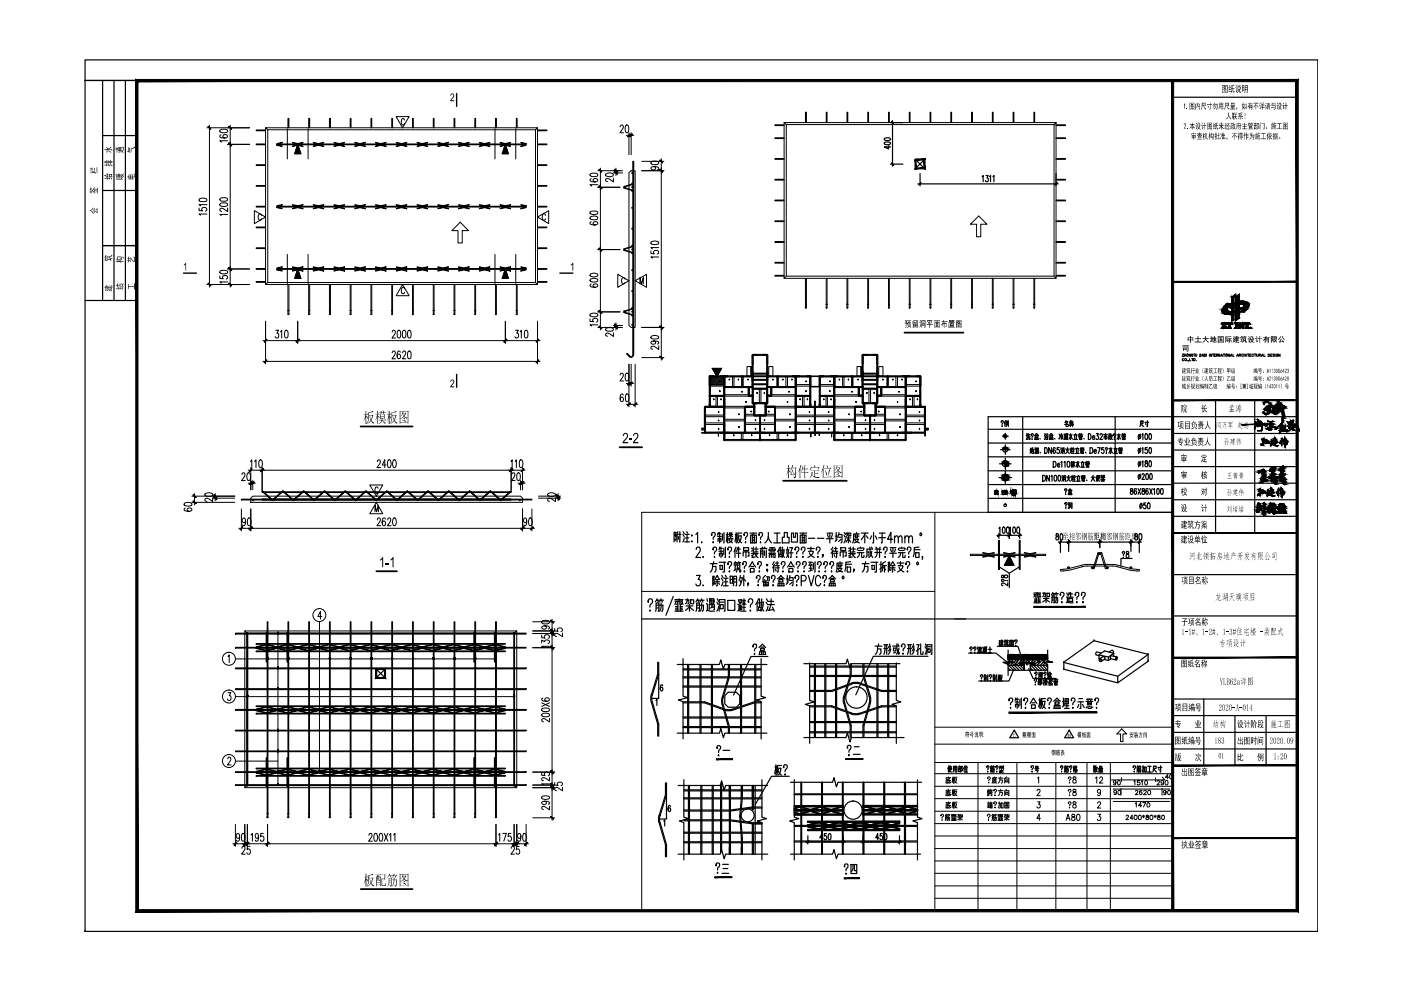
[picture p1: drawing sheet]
<svg xmlns="http://www.w3.org/2000/svg" width="297mm" height="210mm" viewBox="0 0 297 210" stroke-linecap="round" stroke-linejoin="round" font-family="sans-serif">
<g fill="#000">
<path d="M199.6 68.1h.4l.1-.3v.3h.8v.1h-.8l-.2 .3h.3l.1-.2v.2h.4v.8h-.3l.2-.2v-.4h-.3l-.1 .8v-.8h-.2l-.1 .6v-.7l-.3 .4-.1-.1 .4-.7h-.3zM132.2 91.9l.6-.1 .3 .3v.7l-.8 .9h.9v.3h-1.2l.2-.5 .7-1v-.3l-.2-.2h-.3l-.2 .5-.2-.1zM133.4 93h.6v.3h-.6zM134.4 91.9l.6-.1 .3 .4-.1 .7-.7 .8h.8v.3h-1.1l.1-.5 .7-.7 .1-.4a.35 .35 0 0 0-.4-.4 .35 .35 0 0 0-.2 .5l-.3-.1zM81.8 119.3h.7v.3h-.7zM81.1 118.1h.1v2.2h-.2v-1.8l-.4 .4v-.3zM83.3 118.1h.1v2.2h-.2v-1.8l-.4 .4v-.3z"/>
<path d="M192.4 67.9h.8v.2h-.4v.1l.3 .1v.8l-.1-.7h-.4v.7h-.2v-.8h.3v-.2h-.3zM191.9 67.9h.5l-.2 .4 .2 .2v.3l-.2-.2v.9h-.3l.2-.9h-.3v-.1h.4l-.3-.2 .3-.2h-.3zM192.7 68.5h.1v.5l-.4 .5-.1-.2 .4-.3zM192.9 69.1l.3 .2-.1 .2-.3-.3z"/>
<path d="M193.5 68l.6-.1-.5 .2v.4l.2-.1v-.2l.2 .3 .1-.1 .1-.3-.1-.2h.5v.3a.25 .25 0 0 1 0 .3 .25 .25 0 0 1-.3 .1v-.2l.2 .1 .1-.4h-.2l-.3 .5-.2-.1-.4 .1zM193.5 68.7h1.1v.8l-.9-.1-.2 .1zM194.1 68.8v.2h.3v-.2zM193.7 68.8v.2h.3v-.2zM194.1 69.1v.2h.3v-.2zM193.7 69.1v.2h.3v-.2z"/>
<path d="M195 67.9h.1l.2 .3h-.1zM195.4 67.9h.8v1.4l-.1 .2-.2-.2h.2v-1.3h-.6v1.5h-.1zM195.5 68.2h.5v.1h-.5zM194.9 68.3l.1-.1 .2 .3zM195.6 68.5h.4v.6h-.4zM195.7 68.6v.4h.2v-.4zM195.2 68.7l.1 .2-.3 .5z"/>
<path d="M196.6 67.9h1.1v.2h-.5v.6h.6v.1h-.6v.7h-.1v-.7h-.6v-.1h.6v-.6h-.5zM197.5 68.2h.1l-.2 .5-.1-.2zM196.6 68.2h.2l.2 .4-.1 .1z"/>
<path d="M198 67.9h1.3v.2h-.5l-.1 .1h.5v1.3l-.1-.1h-.9l-.1 .1v-1.3h.5v-.1h-.6zM198.9 68.4v.9h.2v-.9zM198.5 68.4v.1h.3v-.1zM198.2 68.4v.9h.2v-.9zM198.5 68.7v.2h.3v-.2zM198.5 69v.3h.3v-.3z"/>
<path d="M201.2 67.9h1.1v.3l-.4 .1h.5v.2h-.6h.4v.7h-.8v-.7h.3h-.6v-.2l.7-.1h-.6zM202 68v.1h.2v-.1zM201.6 68v.1h.2v-.1zM201.3 68l.2 .1zM201.5 68.7h.6zM201.5 68.8l.6 .1zM201.5 69l.6 .1zM201.1 68.6h.2v.7h1.1v.1l-1.3 .1z"/>
<path d="M202.7 67.9h1.1v1.6l-.1-.1h-.9l-.1 .1zM203.2 68.1l.4 .1-.2 .4 .3 .1v-.6zM202.8 68.1v1.2h.5l-.2-.4 .3 .2v.2h.3v-.6l-.1 .1-.4-.1-.3 .1-.1-.1 .4-.2-.1-.1-.2 .1-.1-.1 .3-.3zM203.2 68.7l.3 .2-.1 .1-.2-.2zM203.1 68.3l.2 .2 .2-.2z"/>
<path d="M78.1 87.4l.3 .1 .6-.4 .2 .3-1 .1v.5h.8v-.1l.2 .2-.5 1.1 .7 .5a.26 .26 0 0 1-.3 .1 .26 .26 0 0 1-.2-.2l-.1-.1a.23 .23 0 0 0-.2-.2 .23 .23 0 0 0-.2 .2l-.5 .3 .7-.6-.2-1.1h-.2l-.1 1.1-.4 .6 .4-.7zM78.4 88.1l.3 .9 .3-.9zM77.5 87.1l.2 .1-.1 .6 .3-.1 .1 .2h-.4v.3l.3 .2 .1 .2-.1 .2-.3-.5 .1 1.5-.2 .1v-1.5l-.4 .8 .4-1.3-.4-.1h.4z"/>
<path d="M80 87.1l.2 .1h-.1v.6l.2-.2 .2 .2h-.4v.3l.3 .2v.3l-.1 .1-.2-.5v1.6l-.1 .1v-1.6l-.4 .8 .4-1.2-.4-.1h.4zM80.3 87.5h.4v-.4l.2 .1v.3h.3v-.5l.2 .2-.1 .3 .3-.2 .2 .2h-.5l-.1 .3v-.3h-.3l-.2 .3v-.3zM80.6 87.8l.1 .1h.7l.1-.1 .1 .1-.1 .9-.4-.1v.3l.6-.1 .1 .2h-.7l.3 .4 .4 .1a.19 .19 0 0 1-.2 .2 .19 .19 0 0 1-.2-.1l-.4-.6-.2 .6-.6 .2 .4-.2 .3-.5-.6-.2h.6v-.3l-.3 .2zM80.7 88v.3h.7v-.3zM80.7 88.3v.3h.7v-.3z"/>
<path d="M83 87.4l.3 .1 .6-.4 .2 .3-1 .1v.5h.8v-.1l.2 .2-.4 1.1 .6 .5a.3 .3 0 0 1-.4 .1 .3 .3 0 0 1-.2-.3l-.1-.3-.3 .4-.5 .2 .7-.7-.2-1h-.2v1.1l-.5 .7 .4-.8zM83.3 88.1l.3 .9 .3-.9zM82.4 87.1l.2 .1v.6l.2-.1 .2 .2h-.4v.3l.2 .2 .1 .3-.1 .1-.2-.5v1.5l-.2 .1v-1.5l-.4 .8 .4-1.2-.4-.2h.4z"/>
<path d="M84.8 87.1l1.6 .1 .1-.1 .2 .1-.1 2.5-.2 .1v-.2h-1.5l-.1 .3zM84.9 87.3v1.5l.5-.4a.26 .26 0 0 0 .2-.2 .26 .26 0 0 0-.2-.3l-.1-.2-.3 .5 .4-.9zM85.4 87.3l.2 .1-.2 .2 .6-.1 .1 .2-.2 .3a.26 .26 0 0 0-.1 .3 .26 .26 0 0 0 .3 .2l.3 .1-.2 .2-.3-.2a.32 .32 0 0 0-.3-.2 .32 .32 0 0 0-.3 .2l-.4 .2v.7h1.5v-2.2zM85.4 87.7l.3 .4 .2-.4zM85.5 88.6a.28 .28 0 0 1 .3 .1 .28 .28 0 0 1 0 .3zM85.3 89l.3 .1a.26 .26 0 0 1 .3 0 .26 .26 0 0 1 0 .4z"/>
<path d="M167.9 98.6l.3 .2-.3 .4h.8v-.1l.2 .2-.2 1.8-.3 .3-.2-.3a.34 .34 0 0 0 .4-.1 .34 .34 0 0 0 0-.4l.1-1.3h-.8l-.3 .6zM168 99.6l.2 .1-.5 .8h.6l-.1-.4 .2 .4v.3l-.1-.3-.6 .3-.1-.3zM167.1 98.6l.2 .1v.6l.2-.2 .1 .3h-.3v.3a.3 .3 0 0 1 .2 .2 .3 .3 0 0 1 0 .3l-.2-.4v1.5l-.2 .1v-1.5l-.4 .8 .4-1.3-.4-.1h.4z"/>
<path d="M170.1 98.9l.2 .1-.1 .4h.4v-.8l.2 .1-.1 .7 .4-.1 .2 .2h-.6v.7l.5-.2 .2 .2h-.7v1.1l-.1 .1v-1.2l-.7 .1-.1-.1h.8v-.7h-.5l-.2 .5zM169.8 98.6l.2 .2-.4 .6 .2 .1-.1 1.8-.2 .1v-1.8l-.4 .6z"/>
<path d="M176.7 98.6l.2 .2h1.5l.1-.2 .2 .2-.1 2.5-.1 .1v-.3h-1.6v.2l-.2 .1zM176.9 98.8v1.5l.4-.3a.35 .35 0 0 0 .3-.3 .35 .35 0 0 0-.2-.3v-.1l-.4 .5 .4-1zM177.4 98.8l.2 .1-.1 .2h.5v-.1l.2 .2-.3 .4a.29 .29 0 0 0 0 .3 .29 .29 0 0 0 .3 .1l.2 .1a.21 .21 0 0 1-.3 .2 .21 .21 0 0 1-.2-.2 .39 .39 0 0 0-.6 .1l-.4 .1v.7h1.6v-2.2zM177.4 99.2a.24 .24 0 0 0 .1 .3 .24 .24 0 0 0 .3-.1l.1-.2zM177.5 100.1v.1a.21 .21 0 0 1 .3 0 .21 .21 0 0 1 0 .3zM177.3 100.5l.4 .1a.25 .25 0 0 1 .3 .1 .25 .25 0 0 1 0 .3z"/>
<path d="M171.8 99.7h1.5l.1-.1 .3 .2h-.9v.6h.4l.2-.2 .1 .3h-.7v.6h1l-.2 .2h-.8l-.6-.7-.5 .8 .3-.7 .1-.7 .2 .2-.1 .4 .5 .4v-1.2zM172.6 98.6v.1a.22 .22 0 0 1 .2 .2 .22 .22 0 0 1-.1 .2zM172 99v.1h1.5l.1-.1 .2 .2-.4 .3 .1-.3h-1.5v.3a.16 .16 0 0 1-.3-.1 .16 .16 0 0 1 .2-.2z"/>
<path d="M174.6 98.6l.2 .2-.3 .6 .2 .1-.1 1.8-.1 .1v-1.8l-.4 .6zM175.2 98.6l.4 .4-.2 .2zM174.8 99.3h1.1l.1-.2 .2 .3h-1.4zM175 99.7l.3 .7-.1 .4zM175.8 99.5l.2 .2-.4 1.4h.4l.1-.1 .2 .2h-1.5l-.1-.1h.8z"/>
<path d="M78.1 185.5h.3l.6-.2 .2 .2-.9 .1v.5h.7v-.1l.2 .2-.3 .8a.48 .48 0 0 0 .3 .7l.2 .1-.2 .2-.5-.7-.4 .4-.4 .2 .5-.4a.33 .33 0 0 0 .2-.3 .33 .33 0 0 0-.1-.3l-.2-.7-.1 1-.5 .8 .4-.8zM78.4 186.2l.3 .9 .3-.9zM77.5 185.2l.2 .1v.6l.2-.1 .2 .2h-.4v.3l.3 .3v.2l-.3-.4v1.5l-.2 .1v-1.5l-.4 .8 .4-1.2v-.1l-.4-.1h.4z"/>
<path d="M80.9 185.5h.6l.1-.2 .1 .2v1l-.7-.1v1.2l.6 .1 .1-.6 .1 .6-.1 .1-.8-.1v-1.5l.6 .1v-.8zM79.6 185.5h1l.1-.2 .1 .2h-.4v.4l.2-.1 .2 .1-.1 1.9-.1 .1v-.3h-.7v.3l-.2 .1v-2.2l.3 .1v-.4zM80.1 185.5v.4h.2v-.4zM80.4 186v.6h.2v-.6zM80.1 186l-.2 1h.7v-.2l-.3-.2v-.6zM79.9 186v.8l.1-.3v-.5zM79.9 187.1v.5h.7v-.5z"/>
<path d="M82.4 186.1l.7 .1-.1 1.6-.2 .2-.3-.3h.4v-.5h-.4v.4l-.4 .4 .3-.5zM82.5 186.3v.4h.4v-.4zM82.5 186.7v.5h.4v-.5zM83.5 186l.2 .1-.1 .4 .5-.1 .1 .2-.1 1.1a.26 .26 0 0 1-.3 .3 .26 .26 0 0 1-.2-.3h-.1a.43 .43 0 0 0 .5-.2 .43 .43 0 0 0 0-.5v-.4h-.4l-.1 .9-.5 .5 .4-.9a.34 .34 0 0 0 .1-.4 .34 .34 0 0 0-.4-.2h.4zM82.5 185.2l.2 .1-.2 .3h.6v-.1l.2 .2h-.6l.2 .1v.3l-.2-.4h-.2l-.4 .4zM83.5 185.2l.2 .2-.2 .2 .6-.1 .1 .2h-.5l.2 .2v.2l-.2-.4h-.2l-.4 .4z"/>
<path d="M84.8 185.2l.1 .1h1.5l.1-.1 .2 .2-.1 2.5-.2 .1v-.3h-1.5l-.1 .3zM84.9 185.4l.1 1.5 .6-.6-.2-.5-.4 .5 .4-.9zM85.4 185.4l.2 .1-.2 .2h.5l.1-.1 .1 .2-.2 .3a.27 .27 0 0 0-.1 .3 .27 .27 0 0 0 .3 .2l.3 .1a.5 .5 0 0 1-.7-.2l-.8 .4v.8h1.5v-2.3zM85.4 185.8l.3 .5 .2-.5zM85.5 186.7a.32 .32 0 0 1 .4 .4zM85.3 187.2h.3a.26 .26 0 0 1 .3 0 .26 .26 0 0 1 0 .4z"/>
</g>
<path d="M191.8 70.5h12.5M76.5 90.4h11M131.4 94.8h4.7M166 101.9h13.5M79.8 121.1h4.4M76.5 188.5h11" fill="none" stroke="#000" stroke-width=".38"/>
<g fill="none" stroke="#000" stroke-width=".21">
<path d="M63.1 30.6l.7 2h-1.3zM84 24.7h2.7l-1.4 2.4zM85.8 25.4l-.2-.3a.76 .76 0 0 0-.3 1.4h.3l.2-.3M107.1 30.6l.7 2h-1.3zM53.9 44.7l2.4 1.3-2.4 1.4zM55.5 45.7a.37 .37 0 0 0-.5-.4 .37 .37 0 0 0-.3 .5l.2 .9h.3l.3-.3M63.1 57l.7 2h-1.3zM97.6 47.1l1.7 1.8h-1.3v2.6h-.9v-2.6h-1.3zM107.1 57l.7 2h-1.3zM114 46l2.3-1.3v2.7zM115.7 45.7a.36 .36 0 0 0-.5-.4 .36 .36 0 0 0-.2 .5l.1 .9h.3l.3-.3M131 58.2l2.4 1.3-2.4 1.4z"/>
<path d="M132.5 59.2l-.3-.4a.71 .71 0 0 0-.4 .7 .71 .71 0 0 0 .4 .7l.3-.3M134.7 59.5l2.4-1.3v2.7zM205.7 47.5l1.8-1.7 1.8 1.7h-1.4v2.7h-.8v-2.7zM85.3 60.3l1.4 2.4h-2.7zM85.8 61.3a.36 .36 0 0 0-.5-.4 .36 .36 0 0 0-.2 .5l.2 .8h.3l.2-.2M135.7 60.2v-1.4l.3 1.4 .4-1.4v1.4M151 78.1h2l-1 1.7zM78.4 102.8h2.8l-1.4 2.4zM79.5 108.5v-1.4l.3 1.4 .4-1.4v1.4M79.8 106.5l1.4 2.4h-2.8zM80.2 103.5l-.2-.2a.76 .76 0 0 0-.3 1.3h.4l.1-.3"/>
</g>
<g fill="none" stroke="#000" stroke-width=".21">
<path d="M150.5 79.8h3v1.8h-3zM150.7 79.8l-.2 .2M150.9 79.8l-.4 .4M151.1 79.8l-.6 .6M151.3 79.8l-.8 .8M151.5 79.8l-1 1.1M151.8 79.8l-1.3 1.3M152 79.8l-1.5 1.5M152.2 79.8l-1.7 1.7M152.4 79.8l-1.8 1.8M152.6 79.8l-1.8 1.8M152.9 79.8l-1.9 1.8"/>
<path d="M153.1 79.8l-1.8 1.8M153.3 79.8l-1.8 1.8M153.5 79.8l-1.8 1.8M153.5 80.1l-1.6 1.5M153.5 80.3l-1.4 1.3M153.5 80.5l-1.1 1.1M153.5 80.7l-.9 .9M153.5 80.9l-.7 .7M153.5 81.2l-.5 .4M153.5 81.4l-.3 .2M153.5 81.6h.1"/>
</g>
<path d="M63.1 30.6l.7 2h-1.3zM107.1 30.6l.7 2h-1.3zM63.1 57l.7 2h-1.3zM107.1 57l.7 2h-1.3zM151 78.1h2l-1 1.7z" fill="#000" stroke="#000" stroke-width=".21"/>
<g fill="none" stroke="#000" stroke-width=".21">
<path d="M199.5 172.9v.1l.2-.4a.36 .36 0 0 1 .3 .4 .36 .36 0 0 1-.3 .4v.1M199.7 173.8v.1zM200.4 173.9l.1-.8h.3l-.1 .8M200.5 173.3h.3M200.5 173.6h.3M200.5 172.8h.4M200.6 172.6l-.2 .3M200.7 166h.7M200.7 168.7h.7M200.7 171.3h.7M200.7 172.8l.1 .2M200.8 165.5h.7"/>
<path d="M200.8 168.1h.7M200.8 170.8h.7M200.9 173.3h.4l-.1 .6M201 172.8h.4M201.1 164.7v.2M201.1 167.3v.3M201.1 170v.2M201.1 173.1l-.2 .8M201.1 172.6l-.2 .3M201.2 165.1l.1 .6 .2 .2v-.1M201.2 165.8l-.5 .1M201.2 167.8l.1 .6 .2 .2v-.1"/>
<path d="M201.2 168.5l-.5 .1M201.2 170.4v.4l.3 .4v-.1M201.2 171.1l-.5 .1M201.2 172.8l.1 .2M201.4 165.1l-.6 .1v.7M201.4 167.7l-.6 .2v.6M201.4 170.3l-.6 .2v.7M201.5 164.9h-.9l-.1 1.1M201.5 167.6h-.9l-.1 1.1M201.5 170.2h-.9l-.1 1.1M201.7 172.9h.3l-.1 .4M201.7 173.9h1"/>
<path d="M201.7 172.7h1M201.8 173.7h.3M201.8 173.8h.3M201.8 173.5h.3M201.9 172.9l-.2 .4M201.9 165h.3M201.9 167.6h.3M201.9 170.3h.3M202.1 164.7v1.3M202.1 167.3v1.4M202.1 170v1.3M202.1 173.4v.5"/>
<path d="M202.1 172.8l.1 .2M202.2 165.7l-.1-.7-.3 .9M202.2 168.3l-.1-.7-.3 .9M202.2 171l-.1-.7-.3 .9M202.2 172.6v.1M202.3 165.1h.5l-.2 .6-.2 .3M202.3 167.8h.5l-.2 .6-.2 .3M202.3 170.4h.5l-.2 .6-.2 .3M202.4 165.3l.2 .5 .3 .2M202.4 167.9l.2 .5 .3 .3M202.4 170.5l.2 .6 .3 .2M202.4 172.8l-.2 .5"/>
<path d="M202.4 173.7h.3M202.4 173.8h.3M202.4 173.5h.3M202.4 173.4v.5M202.6 172.9l.1 .4M202.6 173.2l-.2 .1M202.7 172.8l-.3 .1v.4M202.9 164.8h-.6l-.2 1.2M202.9 167.5h-.6l-.2 1.2M202.9 170.1h-.6l-.2 1.2M203 173.9l.5-.4 .5 .4M203 172.8h.5v.3l-.2 .1"/>
<path d="M203.1 173.4h.9M203.2 172.6l-.2 .6M203.5 173.3v.6M203.7 172.8h.3v.4h-.3zM209.4 172.9l-.1 .1a.31 .31 0 0 1 .3-.4 .31 .31 0 0 1 .3 .3 .31 .31 0 0 1-.2 .3l-.1 .3M209.4 170.3h.4M209.4 165a.29 .29 0 0 1 .2-.3 .29 .29 0 0 1 .4 .2 .29 .29 0 0 1-.2 .4l-.2 .3M209.4 167.5h.3v.4h-.3zM209.4 168.1v.6M209.5 170.5v.6M209.6 167.9v.7M209.6 170v.3"/>
<path d="M209.6 168.2h.2M209.6 173.8v.1zM209.6 165.9v.1zM209.7 170.4l-.1 .7M209.8 168.5l-.4 .2M209.8 167.6h.6M209.8 171.2h-.4M209.8 168.1h.5M209.8 170.5h.6M209.8 171.3v-.6h.6l-.1 .6M209.9 170.1v.2h.4v-.2M209.9 168h.4"/>
<path d="M210 168.1l-.1 .2h.4v.4h-.2M210 170.7v.6M210.1 167.6l.3 .4M210.1 167.3l-.3 .7M210.1 170.5l-.2 .2M210.1 170v.3M210.2 170.7v.6M210.3 173.9l.1-.8h.3v.8h-.1M210.4 173.3h.8v.5l-.1 .1M210.4 173.6h.3M210.4 172.8h.4M210.5 172.6l-.2 .3"/>
<path d="M210.5 165.6h.7l-.3 .3-.4 .1M210.5 165.2h.8M210.6 172.8l.1 .2M210.6 165.6l.3 .3 .4 .1M210.7 165v.4h.4v-.4M210.7 167.6v.1a.28 .28 0 0 1 .3-.3 .28 .28 0 0 1 .3 .3l-.4 .5M210.7 170.3a.29 .29 0 0 1 .2-.3 .29 .29 0 0 1 .4 .2 .29 .29 0 0 1-.2 .4l-.2 .3M210.9 168.6h.1zM210.9 171.2h.1zM210.9 164.7v.2M210.9 172.8h.4M211 173.1v.6l-.2 .2"/>
<path d="M211 172.6l-.2 .3M211.1 172.8l.1 .2M211.3 164.9h-.8l-.2 1.1M211.6 172.9h.3l-.1 .4M211.6 173.9h1M211.6 172.7h1M211.6 170.3h.5v.9l-.2 .1M211.6 165h1.1M211.6 167.6h1.1M211.7 173.7h.3M211.7 173.8h.3M211.7 173.5h.3"/>
<path d="M211.8 172.9l-.2 .4M211.9 170l-.3 1.3M212 173.4v.5M212 172.8l.1 .2M212 165.4h.5v.5l-.2 .1M212 165a.99 .99 0 0 1-.4 1M212 168h.5v.5l-.2 .2M212 167.6l-.1 .7-.3 .4M212.1 172.6v.1M212.2 164.7v.3M212.2 167.3v.3M212.3 172.8l-.2 .5"/>
<path d="M212.3 173.7h.3M212.3 173.8h.3M212.3 173.5h.3M212.3 173.4v.5M212.3 170.3h.4v1h-.4zM212.5 172.9l.1 .4M212.5 173.2l-.2 .1M212.6 172.8l-.3 .1v.4M212.9 173.9l.5-.4 .6 .4M212.9 172.8h.5v.3l-.2 .1M213 173.4h.9M213 166v-1h.9v1h-.1"/>
<path d="M213 168.7v-1.1h.9v1.1h-.1M213 170.1h.9v1.2h-.9zM213.1 172.6l-.2 .6M213.2 170.4h.6M213.2 165.4h.5v.4h-.5zM213.2 168h.5v.4h-.5zM213.3 170.7h.4v.5h-.4zM213.4 164.7l-.3 .3M213.4 167.3l-.3 .3M213.4 173.3v.6M213.5 170.2v.5M213.6 172.8h.4v.4h-.4z"/>
<path d="M219.9 167.7l.2-.4 .4 .2v.4l-.7 .8h.8M220 165l.2-.3v1.3M220 170h.5l-.3 .5a.4 .4 0 0 1 .3 .6 .4 .4 0 0 1-.7 0M220.6 173.5h-.8l.5-.9v1.3M226 173.9l.4-1.3 .5 1.3M226.2 173.5h.5M226.6 165v.1l-.1-.1 .2-.3a.34 .34 0 0 1 .4 .3 .34 .34 0 0 1-.3 .4v.2M226.6 167.6v.1l-.1-.1 .2-.3a.36 .36 0 0 1 .4 .4 .36 .36 0 0 1-.3 .4v.1M226.6 170.3v.1l-.1-.1a.29 .29 0 0 1 .2-.3 .29 .29 0 0 1 .4 .2 .29 .29 0 0 1-.2 .4l-.1 .3M226.7 168.6h.1zM226.7 171.2h.1zM226.8 165.9v.1z"/>
<path d="M227.3 172.7v.4a.47 .47 0 0 1 .6 .3 .47 .47 0 0 1-.2 .5 .42 .42 0 0 1-.5-.4 .42 .42 0 0 1 .5-.4l.2-.1-.1-.3zM227.5 164.8v.3a.49 .49 0 0 1 .6 .3 .49 .49 0 0 1-.2 .6 .42 .42 0 0 1-.5-.4 .42 .42 0 0 1 .6-.4l.1-.4zM227.5 167.4v.4a.49 .49 0 0 1 .6 .3 .49 .49 0 0 1-.2 .6 .43 .43 0 0 1-.5-.5 .43 .43 0 0 1 .6-.3l.1-.2v-.3zM227.5 170.1v.3a.49 .49 0 0 1 .6 .3 .49 .49 0 0 1-.2 .6 .42 .42 0 0 1-.5-.4 .42 .42 0 0 1 .6-.4l.1-.2v-.2zM228.4 172.7l.2-.1a.72 .72 0 0 1 .4 .7 .72 .72 0 0 1-.4 .6h-.2l-.2-.5zM232.2 165l.3-.3v1.3M232.7 170.3l.2-.3 .4 .1v.4l-.6 .8h.7M232.7 172.6h.6l-.3 .5a.4 .4 0 0 1 .4 .7 .4 .4 0 0 1-.7-.1M233.1 165l.2-.2a.35 .35 0 0 1 .5 .1 .35 .35 0 0 1-.2 .5l-.5 .6h.7M233.3 167.8a.36 .36 0 0 1-.4 .3 .36 .36 0 0 1-.2-.5 .36 .36 0 0 1 .5-.2l.1 .4a.62 .62 0 0 1-.4 .9l-.2-.2M236 167.3h12M236 169.9h12"/>
<path d="M236.6 165.8a.28 .28 0 0 1-.3 .3 .28 .28 0 0 1-.2-.3l.2-.3a.46 .46 0 0 1 .3 .5 .46 .46 0 0 1-.5 .4v-.1M236.7 167.9a.29 .29 0 0 1-.3 .2 .29 .29 0 0 1-.3-.3 .29 .29 0 0 1 .4-.2 .47 .47 0 0 1 .2 .5 .47 .47 0 0 1-.5 .3M237.1 165.5a.43 .43 0 0 1 .4 .4 .43 .43 0 0 1-.4 .5l-.2-.4zM237.2 167.6a.43 .43 0 0 1 .5 .4 .43 .43 0 0 1-.5 .4l-.2-.3zM237.7 167.1v1.5M237.8 164.9v.8M238.8 173.1l.1-.3 .4 .2-.6 .8h.6M240.2 173.5h-.6l.4-.7v1M240.4 165.7l.2-.2v.9M240.6 172.9a.43 .43 0 0 1 .5 .4 .43 .43 0 0 1-.5 .4l-.1-.3zM240.7 170.4l.2-.2v.9M240.7 167.8l.2-.2 .4 .1-.6 .8h.6"/>
<path d="M241.5 172.9a.43 .43 0 0 1 .5 .4 .43 .43 0 0 1-.5 .4l-.2-.3zM241.6 165.5h-.4l-.1 .4a.33 .33 0 0 1 .5 0 .33 .33 0 0 1 0 .5 .33 .33 0 0 1-.5-.2M242 165.7l.2-.2v.9M242.1 170.8h-.7l.5-.6v.9M242.1 167.7l-.2-.1a.45 .45 0 0 0-.3 .4 .45 .45 0 0 0 .4 .4 .29 .29 0 0 0 0-.5 .29 .29 0 0 0-.4 .3M242.2 173l.5 .2M242.3 170.2h.6l-.5 .9M242.4 172.8v.6M242.5 167.8a.28 .28 0 0 1 .3-.3 .28 .28 0 0 1 .2 .3l-.6 .7h.7M242.7 173l-.5 .2M242.8 165.5a.43 .43 0 0 1 .5 .4 .43 .43 0 0 1-.5 .5l-.1-.4zM243 172.9v.2a.39 .39 0 0 1 .4 .2 .39 .39 0 0 1 .1 .4l-.3 .1a.31 .31 0 0 1-.2-.4 .31 .31 0 0 1 .4-.2l.1-.3z"/>
<path d="M243.3 170.3a.39 .39 0 0 1 .5 .4 .39 .39 0 0 1-.6 .2zM243.5 167.6a.43 .43 0 0 1 .5 .4 .43 .43 0 0 1-.5 .4l-.2-.3zM243.9 172.9a.43 .43 0 0 1 .5 .4 .43 .43 0 0 1-.5 .4l-.1-.3zM244.7 173l.5 .2M244.9 172.8v.6M245 164.9v.8M245.2 173l-.5 .2M245.3 165.7l.2-.2 .3 .1v.3l-.5 .5h.6M245.5 172.9v.2a.39 .39 0 0 1 .4 .2 .39 .39 0 0 1 0 .4l-.3 .1a.31 .31 0 0 1-.2-.4 .31 .31 0 0 1 .4-.2l.1-.3zM246.4 167.1v1.5M246.4 172.9a.43 .43 0 0 1 .5 .4 .43 .43 0 0 1-.5 .4l-.1-.3zM246.4 164.8l.6 .6h-11.4"/>
<path d="M246.7 165.8a.3 .3 0 0 1-.4 .3 .3 .3 0 0 1-.2-.5 .3 .3 0 0 1 .5-.1 .47 .47 0 0 1 .2 .6 .47 .47 0 0 1-.6 .3v-.1M247.1 165.5a.43 .43 0 0 1 .6 .4 .43 .43 0 0 1-.6 .5l-.1-.4zM247.2 167.9a.28 .28 0 0 1-.4 .2 .28 .28 0 0 1-.1-.4 .28 .28 0 0 1 .5 0l-.1 .7h-.4M247.7 167.6a.43 .43 0 0 1 .5 .4 .43 .43 0 0 1-.5 .4l-.1-.3zM247.8 164.8h-.7l.5-.6v.9M248.1 164.3a.43 .43 0 0 1 .5 .4 .43 .43 0 0 1-.5 .4l-.1-.4z"/>
</g>
<!-- layer: PUB_TITLE -->
<path d="M18 12.7h261.4v184.8h-261.4z" fill="none" stroke="#000" stroke-width=".25"/>
<path d="M29.3 192.9l-.5 .4 246-.4zM28.8 193.3l246-.4 .5 .4zM274.8 17.3v175.6l.5 .4zM274.8 17.3l.5-.5v176.5zM29.3 17.3h245.5l.5-.5zM28.8 16.8h246.5l-246 .5zM28.8 16.8l.5 176.1v-175.6zM28.8 16.8l.5 176.1-.5 .4z" fill="#000" stroke="#000" stroke-width=".21"/>
<!-- layer: TK -->
<path d="M18 17.1h11h-11M21.8 17.1v23.3M24.2 17.1v46.6M26.6 17.1v46.6M21.8 28.7h7.2M21.8 40.4v11.7h7.2h-7.2v11.6M21.8 40.4h7.2M18 63.7h11" fill="none" stroke="#000" stroke-width=".25"/>
<g fill="#000">
<path d="M251 26.2h.1a.3 .3 0 0 1 .4 .2 .3 .3 0 0 1-.2 .4l-.2 .4 .4 .1h-.5l.2-.5a.25 .25 0 0 0 .2-.4 .25 .25 0 0 0-.4 .1zM251.1 22l.1-.1v1.1h-.1v-.9l-.1 .2zM251.6 22.9l.1 .1zM251.6 27.1l.2 .2zM252.3 26.3h.4v-.3l.1 .3h.5v.1h-.4l.4 .8-.3-.2-.2-.5v.6h.3v.1h-.3l-.1 .3v-.3h-.2v-.1h.2v-.6l-.4 .8-.1-.2 .4-.7h-.3zM253.4 22h.5v-.2l.1 .2h.5l-.1 1.2-.2-.1h.1v-1h-.3v.2l.3 .4-.1 .1-.2-.4-.3 .4-.1-.1 .3-.6h-.3v1.1h-.2zM257.4 21.8h.1l-.1 .2h.8l-.2 1.2h-.1l-.1-.1h.2l.1-1h-.2l-.1 .5-.3 .6-.2-.1 .3-.3 .2-.7h-.2l-.2 .6h-.3l.4-.3 .1-.3h-.2l-.2 .4-.1-.1zM258.5 26.2h.4v-.2h.1v.2h.4v.2l-.4-.1v.3h.5v.1h-.5l.5 .5v.1l-.5-.5v.7h-.1v-.7l-.5 .5v-.1l.4-.5h-.4v-.1h.5v-.3l-.4 .1zM260.4 23.8l.2 .1v.7l.5 .6-.1 .1-.3-.3-.2-.5-.3 .7h-.2l.3-.4zM260.1 29.2h.1l-.1 .5zM262.1 22.8h.2l-.1 .5zM267.4 28.2h1v.2h-.5v1h.6v.1h-1.2v-.1h.5v-1h-.4z"/>
<path d="M268.4 26.9l.2 .4-.1 .1zM270.8 26.1h.9v.1h-.3v1.1l.5-.1v.1h-1.2v-.1l.5 .1v-1.1h-.4zM27.1 60.2h.2v.5h1.1v-.6h.2v1.3h-.2v-.6h-1.1v.5h-.2zM249.8 93h.4l.1-.2v.2h.5v.2h-.5l-.1 .2h.7v.2h-.7l-.1 .1 .6 .1-.3 .5 .3 .1-.1 .1-.5-.3v-.1a.25 .25 0 0 0 .3 .1 .25 .25 0 0 0 .2-.3h-.6l.1-.3h-.4v-.2h.4l.1-.2h-.4zM255.9 92.8h.2v.8l.6 .7-.2 .2-.5-.9-.2 .6-.3 .3-.1-.1 .4-.5zM255.9 89.3h.2v.7l.6 .8-.1 .2-.6-1-.3 .8-.2 .2-.1-.2 .5-.5zM259.2 89.6l1-.1h-.2a.31 .31 0 0 0-.3 .1 .31 .31 0 0 0-.1 .3h.4l-.2 .7a.17 .17 0 0 1 .1 .2 .17 .17 0 0 1-.3 0 .17 .17 0 0 1 0-.2l.1 .2 .1-.8a.32 .32 0 0 0-.4 .4l-.3 .4 .2-.2 .3-1zM260.3 100.3h.8h-.5l.1 .5h.3l-.3 .1v.5l.5 .1-1 .1 .4-.2v-.5h-.3l.3-.1v-.5zM265.3 117.5l.4-.1 .1-.4 .1 .1a.18 .18 0 0 0-.1 .3 .18 .18 0 0 0 .3 0h.3l-.6 .1-.2 .2h.5v1.1l-.2-.2 .2 .1v-.9h-.5v.2h.4l-.4 .1v.1h.5l-.5 .1v.5v-1.1l-.4 .5 .4-.7zM250.7 133.4l.2-.1v1.2l.1 .1h-.3l.1-.1v-1zM250.7 131.1h.9l-.4 .6h.6v.2h-.6l-.1 .8-.2-.1 .2-.1v-.6h-.6v-.2h.6v-.2l.4-.3h-.8zM251.2 133.9h.7z"/>
<path d="M252.1 133.4l.2-.1v1.2l.2 .1h-.4l.2-.1v-1zM253.6 134.3l.2 .2v.2zM255 133.4l.2-.1v1.2l.2 .1h-.4l.1-.1v-1zM255.6 133.9h.6zM256.4 133.4h.1a.39 .39 0 0 1 .4 .2 .39 .39 0 0 1-.3 .5l-.2 .4h.4l.1-.2v.3h-.6l.5-.9a.21 .21 0 0 0 0-.3 .21 .21 0 0 0-.3 0 .21 .21 0 0 0 0 .3h-.1zM257.9 134.3l.3 .2v.2zM259.1 135.5l.1 .4h.4l-.5 .1v.2h.7l-.7 .1-.1 .2h.5l-.3 .4 .2 .3-.5-.4 .3 .2 .2-.4-.4 .1v-.4h-.4l.4-.1 .1-.2-.3-.1a.3 .3 0 0 0 .3-.1 .3 .3 0 0 0 0-.3zM259.3 133.4l.3-.1v1.2l.2 .1h-.5l.2-.1v-1zM259.9 133.9h.7zM260.7 133.4a.3 .3 0 0 1 .5 .1 .3 .3 0 0 1-.2 .4l.2 .2-.1 .4a.2 .2 0 0 1-.3 .1 .2 .2 0 0 1 0-.3 .17 .17 0 0 0 .1 .3 .17 .17 0 0 0 .2-.2v-.4l-.2-.1 .2-.2a.21 .21 0 0 0 .1-.2 .21 .21 0 0 0-.3-.1 .21 .21 0 0 0-.1 .2zM260.8 125.9h.8h-.4v.1a.18 .18 0 0 0 0 .3 .18 .18 0 0 0 .3 0l.3 .1h-.6l.4 .9h.2h-.3l-.3-.9-.2 .6-.4 .4 .4-.6a.21 .21 0 0 0 .1-.3 .21 .21 0 0 0-.3 0l-.2-.1h.2a.29 .29 0 0 0 .4-.1 .29 .29 0 0 0 0-.4zM267.2 133.9h.6z"/>
<path d="M249.3 152.9h.4v-.3l.1 .3h.5v.2l-.5-.1-.1 .3h.7v.1h-.7l-.1 .2h.6l-.3 .5 .2 .2-.6-.2 .1-.2a.26 .26 0 0 0 .2 .1 .26 .26 0 0 0 .2-.2h-.5l.1-.4h-.5v-.1h.5v-.3l-.3 .1zM258.5 149.4h.4l.1 .3-.5 .8h.4l.1-.2v.4h-.6l.5-.8a.24 .24 0 0 0 0-.4 .24 .24 0 0 0-.4 0l.1 .3-.2-.1zM259.9 149.5h.1a.32 .32 0 0 1 .4 .1 .32 .32 0 0 1-.2 .5l-.3 .4h.4l.1-.2v.4h-.5l.4-.9a.21 .21 0 0 0 0-.3 .21 .21 0 0 0-.3 .1v.2l-.1-.1zM261.3 149.9l.6 .1zM262.5 156.4h.1v.4h.3v-.6h.1v.6h.4v-.4h.1v.6h-.5v.6h.4v-.5h.1v.8l-.1-.1h-1v-.7l.1 .5h.4v-.6h-.4zM262.8 149.9l.6 .1zM264.3 149.5l.2-.1v1.1l.2 .2h-.4l.2-.1v-1.1zM269.3 156.5h.1a.36 .36 0 0 1 .4 .2 .36 .36 0 0 1-.2 .4l-.3 .5h.4l.1-.2v.2h-.5l.4-.7a.22 .22 0 0 0 0-.4 .22 .22 0 0 0-.3 .2l-.1 .1zM270.1 159.8l.3-.1v1.2l.2 .1h-.5l.2-.1v-1zM270.8 156.4a.4 .4 0 0 1 .5 .3 .4 .4 0 0 1-.3 .5l-.2 .4h.3l.2-.2-.1 .2h-.5l.4-.8a.21 .21 0 0 0 0-.3 .21 .21 0 0 0-.3 .1v.2h-.1zM271 153h.8a.24 .24 0 0 0-.3 0 .24 .24 0 0 0 0 .2v.8l.6 .1-1.2 .1-.1-.1h.6v-1h-.3zM272.2 157.5l.1 .2z"/>
<path d="M250.6 163h.1v.5h.4l-.1-.7h.2v.7h.3v-.5h.1v.6h-.4v.7h.3v-.5h.2v.7l-.2-.1h-.9v-.6h.1v.5h.4v-.7h-.5zM271.6 159.8a.36 .36 0 0 1 .5 .2 .36 .36 0 0 1-.3 .4l-.2 .5h.3l.2-.2-.1 .3h-.5l.4-.9a.23 .23 0 0 0 .1-.3 .23 .23 0 0 0-.4 0 .23 .23 0 0 0 0 .3z"/>
<path d="M259.1 18h1.2v1.7h-1.2zM259.2 18.2v1.3h.9v-1.3zM259.5 18.2l.5 .1-.1 .2a.2 .2 0 0 0-.1 .3 .2 .2 0 0 0 .3 .1v.1l-.4-.2-.3 .2-.1-.1a.17 .17 0 0 0 .2-.1 .17 .17 0 0 0 0-.2l-.1 .1-.1-.1zM259.5 19.1l.3 .2v.1l-.3-.1zM259.6 18.9l.2 .1v.2zM259.5 18.5l.2 .2 .1-.2z"/>
<path d="M261 18.1l.6-.1 .1 .2h-.3v.5h.3v.1h-.3v.1l.2 .6 .1-.2a.17 .17 0 0 1 0 .2 .17 .17 0 0 1-.2 .1l-.2-.8h-.2v.6l.1-.2 .1 .2-.2 .3-.1-.1zM260.7 18l.1 .1-.2 .5h.2l.1-.3 .1 .1-.3 .6 .3-.1-.5 .2 .2-.4-.2-.1zM261.2 18.2l-.1 .5h.2v-.5zM260.5 19.4l.5-.2-.1 .2-.3 .1z"/>
<path d="M262.4 18.4h.4v-.4h.2l-.1 .4h.2v.6h-.2v.5l.2-.2v.3h-.3v-.6h-.2l-.1 .6h-.3l.4-.5-.2-.1zM261.9 18.5h.3v.8l.2-.1-.3 .4v-.9h-.2zM262.5 18.5v.3h.4v-.3zM262 18l.2 .4-.2-.3zM262.4 18h.1l.1 .4z"/>
<path d="M264 18h.5v1.5l-.2 .2 .1-.7h-.3l-.2 .7-.1-.1 .2-.6zM263.4 18.1h.4v1.2l-.3-.1v.2h-.1zM264.1 18.2v.3h.3v-.3zM264.1 18.6v.3h.3v-.3zM263.5 18.7v.3h.2v-.3zM263.5 18.2v.3h.2v-.3z"/>
<path d="M19.1 36.4h.4l.1-.1v.1h.2h-.1l.3-.2 .1 .1-.2 .1h.9v.1h-.9l.4 .2v.1l-.7-.3v.2h-.1v-.2h-.4zM19.1 35.6l.4 .2v-.3h.1v.7h-.1v-.3l-.4-.2zM20.5 35.5h.1v.8h-.1zM19.9 35.6h.2v.6h-.2zM19.1 36.1l.3-.1-.2 .2z"/>
<path d="M19.9 39.7l.2 .1-.2 .2 .2 .1v.6h-.2l.2 .3-.1 .1-.5-.6zM20.2 40h.2a.17 .17 0 0 0 .2 .1 .17 .17 0 0 0 0-.3h.1v1.2h-.1v-.7zM19.2 40.4h.1v.2l.2-.1v.1l-.2 .1 .3 .2-.1 .1-.5-.2 .2-.1zM19.2 39.8l.4 .2-.3 .1 .1 .3-.4-.2 .2-.1zM19.9 40.1l-.1 .2a.17 .17 0 0 0-.1 .2 .17 .17 0 0 0 .2 .1zM20.2 40.4l.3-.1-.3 .2zM20.2 40.7l.3-.1-.3 .2z"/>
<path d="M22.4 31.3l.2-.1 .2 .2a.42 .42 0 0 0 .7-.3l.1 .1-.2 .2-.6 .3h.9l.1 .2-.1 .1v-.2h-1.6v-.1l.7-.1zM22.6 31.9l1 .4-.1 .1-.8-.4v.3h-.1z"/>
<path d="M22.1 34.9h.4v-.1l.5 .1-.1-.1h.2v.1h.6l.1 .2h-.6v.1l-.1 .1-.1-.2h-.4l-.1 .1v-.1h-.4zM22.1 34.2h.4l-.1-.2h.2v.2h.3v-.2h.1v.2h.3v-.3h.2v.3h.3v.1h-1.7zM22.1 34.4h1.7v.1h-.3v.3h-.2v-.3h-.3v.2l-.1-.2h-.3v.3h-.2l.1-.3h-.4z"/>
<path d="M23.1 36.9h.7l-.1 .4 .1 .2h-.7zM22.1 37.1h.4l.3-.4 .1 .1-.1 .2h.1l-.1 .4 .2 .1-.1 .1-.8-.3zM22.2 37.7l.5 .2-.2-.4 .7 .3-.1-.2 .2 .1a.18 .18 0 0 1-.1 .3 .18 .18 0 0 1-.2-.1l-.2-.1 .1 .2-.2 .1-.6-.3zM23.2 37v.3h.3v-.3zM22.4 37.2l.4 .2v-.4zM23.5 37.6h.1l.1 .4-.1 .1z"/>
<path d="M24.6 31.2l.3 .3 .1-.3h.9v.2l-.2-.1v.2h.3l-.3 .1v.3h.3v.1h-1v-.3l-.2 .1-.1-.1 .2-.1-.2-.2v.6h-.1zM26 31.1h.2l-.2 1.1 .2 .1h-.9l-.2 .1 .1-.3 .8-.1zM25.4 31.3v.2h.1v-.2zM25.4 31.6v.3h.1v-.3zM25.1 31.3v.2h.1v-.2zM25.1 31.6v.3h.1v-.3zM24.6 32.2h.3l-.3 .1z"/>
<path d="M24.7 36.9l.4 .1 .1-.2v.4l.1 .1v-.5h.1v.5h.2v-.4l.4 .2 .2-.3v.1l-.2 .3 .2 .3-.2-.2-.3 .1 .4 .2-.1 .1-.4-.3-.3 .2v-.3h-.1v.2h-.1v-.4zM24.7 37.6h1.2l-.1 .3 .2 .2h-1.3zM24.5 36.9h.1l.1 .1 .1 .5-.2 .1zM25.3 37.8v.1h.4v-.1zM24.8 37.8v.1h.4v-.1zM25.7 37v.3l.2-.1zM24.8 37.2l.2 .1h-.2zM24.8 37.5h.3z"/>
<path d="M27.7 31.4l.8-.1-.2-.1a.21 .21 0 0 1 .3-.1 .21 .21 0 0 1 0 .3 .21 .21 0 0 1-.3 .1h-.4v.8h-.2zM27.1 31.2h.2v.9l.3 .2v.1l-.7-.3 .1-.1h.1zM27.4 31.3h.2v.8h-.2z"/>
<path d="M27.3 37h.9v.5h.3v-.5l-.2-.1 .1-.1 .2 .1 .1 .6-.5 .1v.3l.2 .1h-1.1v-.4h-.3v-.1h.3zM27.8 37.1v.4h.3v-.4zM27.8 37.6v.3h.3v-.3zM27.4 37.1v.4h.2v-.4zM27.4 37.6v.3h.2v-.3z"/>
<path d="M252.7 28.6h.4v-.1l.4 .1v.7h-.3v.3l-.1-.3h-.4zM252.6 28.3h.4l.1-.2 .1 .2h.4v.3l-.1-.2h-.9v.2zM253.2 29v.2h.2v-.2zM252.8 29v.2h.3v-.2zM253.2 28.7v.2h.2v-.2zM252.8 28.7v.2h.3v-.2z"/>
<path d="M252.2 21.8h1v1.4h-1zM252.3 21.9v1.1h.8v-1.1zM252.6 21.9l.4 .2-.2 .3 .3 .1-.1 .1-.2-.1-.4 .1 .2-.2v-.1h-.2zM252.6 22.7l.3 .3-.4-.1zM252.6 22.6h.3v.2zM252.6 22.2l.1 .2 .2-.2z"/>
<path d="M253.8 26.7h.6l-.1 .4a.2 .2 0 0 0 0 .2 .2 .2 0 0 0 .3 0l-.1 .2-.3-.2-.3 .2-.2-.1a.29 .29 0 0 0 .4-.2 .29 .29 0 0 0-.2-.4zM254 26h.3v.5h.3v.1h-.3v-.4h-.3l-.2 .4zM253.4 26.5h.3v.6l.1-.1 .1 .1-.2 .3-.1-.8zM254 26.8l.2 .3 .1-.3zM253.6 26l.2 .2-.1 .1z"/>
<path d="M253.8 28.3h.5v-.2h.1v.2h.4v.1h-.3l.4 .3-.1 .2-.4-.5v.4h.3v.5h-.7v-.5h-.3l.4-.4h-.3zM253.8 29.4h1v.1h-1zM254.1 29.1v.1h.5v-.1zM254.1 28.9v.1h.5v-.1zM254.3 28.4l-.3 .4h.3z"/>
<path d="M255.4 26l.1 .5h.3v.1h-.3v.9l-.1-.9h-.3v-.1h.3zM254.7 26.5h.3v.6l.1-.1 .1 .1-.3 .3v-.8h-.2zM254.8 26.1l.1-.1 .2 .3-.1 .1z"/>
<path d="M254.8 21.8h.8v.7l-.4-.1 .2 .4 .3 .3v.1l-.3-.2-.3-.6h-.2l-.1 .4a.22 .22 0 0 1 .1 .3 .22 .22 0 0 1-.3 .1l.2-.5zM254.9 21.9v.3h.6v-.3z"/>
<path d="M255.5 28.2h.4v1.2l.2-.1v.2h-.3v-1.2h-.1l-.1 1-.2 .3v-.1l.1-.3zM255.2 28.2h.1v.2h.2v.2h-.2v.2l.1-.1 .1 .3h-.1l-.1-.2v.8h-.1v-.7l-.1 .3h-.1z"/>
<path d="M255.9 22.1h.7v-.3l.1 .3h.3v.1h-.3v1h-.3v-.1l.2-.1v-.8h-.7zM256 22.4h.2v.5z"/>
<path d="M256.4 28.1l.3 .3-.2 .1 .2 .5h-.1l-.1-.2v.8h-.1l.1-.8-.2 .3h-.1l.2-.4-.1-.2 .2-.1zM256.8 28.1l.2 .1-.1 .2h.4v.7a.21 .21 0 0 1 0 .4 .21 .21 0 0 1-.3-.1h.2v-.9h-.4l-.1 .2zM256.8 28.6l.2 .1-.2 .4h.2v-.3v.5v-.1a.2 .2 0 0 1-.3 .1 .21 .21 0 0 1 .1-.4z"/>
<path d="M256 26h1v1.5h-1zM256.1 26.1v1.2h.8v-1.2zM256.4 26.2l.4 .1-.1 .2a.17 .17 0 0 0-.1 .2 .17 .17 0 0 0 .2 .1v.1l-.3-.2-.3 .2-.1-.1 .3-.1-.1-.2-.1 .1zM256.3 27l.3 .2-.3-.1zM256.4 26.8l.3 .1-.1 .1zM256.4 26.4l.1 .2 .1-.2z"/>
<path d="M257.6 28.1h.2l.1 .5h-.2v.3h.2l-.2 .1v.5l-.1 .1v-.6l-.1 .1v-.1l.1-.1v-.3h-.1v-.1h.1zM258.2 28.1h.2v.6l.1-.2 .1 .1-.2 .2v.7l.1-.2v.2h-.2zM257.9 28.2l.1 .5h.2l-.2 .1v.6l.1-.1 .1 .1-.2 .2z"/>
<path d="M257.6 26.1l.5-.1-.1 .2v.4h.2v.1h-.2v.1l.1 .5 .1-.2 .1 .2a.26 .26 0 0 1-.3 0 .26 .26 0 0 1-.1-.4v-.2h-.2v.5l.2-.1v.1l-.3 .2zM257.3 26l.2 .1-.2 .4 .3-.2-.3 .5 .3 .1-.4 .1 .2-.4-.2-.1zM257.7 26.2v.4h.2v-.4zM257.2 27.2l.4-.1-.4 .2z"/>
<path d="M258.5 21.8h.8v1.4h-.2v-.2h.1v-.4h-.2v.6h-.2v-.6h-.2l-.1 .5-.2 .1 .2-.5zM259 21.9v.3h.2v-.3zM259 22.3v.3h.2v-.3zM258.6 21.9v.3h.2v-.3zM258.6 22.3v.3h.2v-.3z"/>
<path d="M259.2 28.1l.1 .1-.1 .2h.6v.1h-.3v.2h.3v.1h-.3v.2h.3l-.3 .1v.2h.3v.2h-.6l-.1 .1v-.9l-.1 .1v-.1zM258.9 28.9l.1 .1-.2 .5zM259.2 28.8v.2h.2v-.2zM259.2 28.5v.2h.2v-.2zM259.2 29.1v.2h.2v-.2zM258.7 28.2l.3 .3-.1 .1zM259.4 28.2l.2 .1-.1 .1z"/>
<path d="M259.8 26l.2 .1-.2 .4h.2v-.2l.1 .1-.3 .5 .3 .1-.4 .1 .2-.5h-.3zM260.1 26.8h.5l-.2 .1v.4h.3v.1h-.6v-.1h.2v-.4zM260.1 26.1l.5 .1a.27 .27 0 0 0-.1 .3 .27 .27 0 0 0 .2 .2v.1l-.1-.1a.22 .22 0 0 0-.2-.2 .22 .22 0 0 0-.2 .2l-.1 .1v-.1l.4-.5h-.4zM259.6 27.2l.5-.1v.2l-.4 .1z"/>
<path d="M259.8 21.8h.8v.7l-.2-.1h-.2l.1 .4 .4 .2-.1 .2-.4-.3-.1-.5h-.3l-.1 .8h-.2l.3-.6zM259.8 21.9v.3h.6v-.3z"/>
<path d="M261.6 26h.1l-.1 .3h.4l-.3 .8 .3 .2-.1 .2-.2-.3-.3 .3-.1-.2a.32 .32 0 0 0 .3-.2 .32 .32 0 0 0-.1-.3l-.1-.2zM260.9 26.1h.6v.1h-.3v.4h.2l-.2 .5 .2-.1v.1l-.5 .2v-.8l.1 .6h.2v-.9h-.3zM261.6 26.4l-.1 .2 .2 .4v-.6z"/>
<path d="M261.2 23.9h.5l-.1 1.5h-.1v-.4l-.3 .1zM261.7 24.2h.3v-.3h.2l-.2 .3h.3v.1h-.3v.3h.3v.1l-.3 .1 .3 .6-.3-.6-.2 .5h-.1l.2-.4-.2-.3a.18 .18 0 0 0 .2-.1 .18 .18 0 0 0-.1-.2zM261.4 24.3v.3h.1v-.3zM261.4 24v.3h.1v-.3zM261.4 24.7v.2h.1v-.2zM261.8 23.8v.4z"/>
<path d="M260.9 22.4h.8v.4l-.3 .1 .4 .1h-.4v.1h.5v.1h-1.1v-.1h.5v-.1h-.4v-.1h.4l-.4-.1zM261 21.8h.7v.4h-.7zM260.8 22.3l1.1 .1zM261.1 22.1h.6zM261.1 21.9l.6 .1zM261.4 22.5l.3 .1zM261.1 22.5l.2 .1zM261.1 22.7h.2zM261.4 22.7h.3z"/>
<path d="M261.2 28.2h1.1v.1h-.5l-.1 .1v1.2v-.9l-.4 .5-.1-.1 .5-.8h-.5zM261.9 28.6l.3 .4v.2z"/>
<path d="M262.2 26.2h.4l.1-.2 .1 .2h.4h-.9l-.1 1.2zM262.6 26.5h.3v-.2h.2l-.1 .2h.2l-.2 .2v.7h-.2l.1-.7h-.3zM262.5 26.3l.1 .1-.1 1v-.7l-.2 .1zM262.6 26.8h.2v.3z"/>
<path d="M262.5 24l.9-.2 .1 .2h-.4l-.3 .3h.3l.1-.2 .2 .1-.6 .5 .5-.1h-.1l.1-.2 .2 .3-.1 .1h-.3l-.1 .5-.2-.1 .2-.1v-.3h-.4v-.2l.3-.2h-.3l.3-.4-.3 .1zM263.2 24.8l.3 .3-.1 .1zM262.6 24.9l.2 .1-.3 .3-.1-.2z"/>
<path d="M262.8 28.2h.6v.5h-.6zM262.8 28.8h.7l-.1 .2 .1 .1h-.1l-.1 .4h-.2l.2-.1v-.3h-.6l.6-.1v-.1h-.5zM262.7 28.5v1.1h-.1v-.7l-.1 .1h-.1zM262.6 28.2h.2l-.3 .4zM262.9 28.5v.1h.4v-.1zM262.9 28.3l.4 .1zM262.9 29.2l.1 .3z"/>
<path d="M263.9 24h.1v.8zM263.9 25h.1v.2h-.1z"/>
<path d="M263.4 26.3h1v.2l-.5-.1v.4h.4v.1h-.4v.4h.6v.1h-1.1v-.1h.4v-.4h-.4v-.1h.4v-.4l-.4 .1zM263.7 26l.3 .2-.1 .1z"/>
<path d="M263.9 22h.4v1.1l-.1-.2h-.2v.3zM263.5 21.7l.2 .1-.1 .3h.2l-.1 .6 .1 .3a.17 .17 0 0 0-.2-.1 .17 .17 0 0 0-.1 .2l-.2 .1 .1-.2a.19 .19 0 0 0 .1-.2 .19 .19 0 0 0-.2-.2l.1-.4-.1-.1h.2zM264 22.1v.7h.2v-.7zM263.5 22.2l-.1 .4 .2 .1 .1-.5z"/>
<path d="M264.2 28.1l.2 .1-.2 .2h.6v.1h-.4v.2h.3v.2h-.3v.2h.3v.2h-.3v.3h-.2v-1.1l-.1 .3-.1-.1zM263.9 28.1l.1 .1-.2 1.4v-.9l-.1 .2-.1-.1z"/>
<path d="M264.6 22h.3l.1-.3 .1 .1-.1 .2h.6l-.6 .1 .5 .1-.1 1h-.1l.1-.3h-.5l-.1 .3v-.7l-.2 .3-.1-.2 .4-.5zM264.9 22.4v.1h.5v-.1zM264.9 22.6v.2h.5v-.2z"/>
<path d="M264.8 26.7h.7v.3l-.6 .1h.6v.4h-.7zM264.6 26.5h.5v-.2l.1 .2h.4v.2v-.2h-.9l-.1 .2zM264.8 26h.1l-.1 .1h.3v.1h-.1v.2l-.2-.2-.2 .2zM265.3 26h.1l-.1 .1h.4v.1l-.2 .2-.1-.2-.2 .1zM264.9 27.2v.1h.5v-.1zM264.9 26.8h.5z"/>
<path d="M265.4 28.1h.1l-.1 .5h.5v.9h-.3l.2-.1v-.7h-.4l-.1 .5-.3 .4-.1-.1 .3-.3 .1-.5h-.3v-.1h.3zM265.5 28.9l.2 .3zM265 28.2l.3 .2-.1 .1z"/>
<path d="M266.6 28.7l.1 .1 .1-.3 .1 .2 .3-.1-.1 .6-.1-.1 .1-.3h-.2v.5l-.1-.4h-.1v.5h.4l.1-.1-.1 .2h-.4zM266.1 28.4h.4v.1h-.2v.2h.2v.8h-.2l.1-.7h-.1l-.1 .8v-1.1zM266.7 28.1v.2l.5 .1h-.5l-.1 .3zM266.3 28.2l.1 .1z"/>
<path d="M266.5 26.1h.4l-.2 .5 .2 .2a.21 .21 0 0 1 0 .4 .21 .21 0 0 1-.3-.1h.2l-.1-.4v-.5h-.1l-.1 1.3zM265.9 26.8h.5v.7l-.1-.2-.4 .2zM265.9 26.2h.2v-.2v.2h.3l-.1 .4 .1 .1h-.6l.2-.1-.1-.3 .2 .2-.1 .1h.2a.23 .23 0 0 0 0-.4 .23 .23 0 0 0-.3 .1zM266 27v.2h.3v-.2z"/>
<path d="M265.8 21.8h1v.1l-.5 .2v1.1h-.1v-.9l-.4 .5-.1-.1 .6-.8h-.5zM266.4 22.2l.4 .4-.1 .2z"/>
<path d="M267.4 22l.4 .1v-.4l.1 .1-.1 .3 .3-.1v.1h-.3v.3h.3v.1h-.3v.3h.3v.1a.24 .24 0 0 0-.3 0 .24 .24 0 0 0 0 .3h-.2l.1-.3h-.3v-.1h.3v-.3h-.3v-.1h.3v-.3h-.3zM267 22.2h.2v.7l.1-.1v.1l-.2 .3v-.8zM267 21.8h.2l.1 .3zM267.5 21.8l.1 .2z"/>
<path d="M267.5 26.1h.6v1.2l-.1 .1h-.2l.2-.1v-1.1h-.5zM267.1 26.3h.1v1.1h-.1zM267.3 26v.2z"/>
<path d="M268.6 22.4h.6v.8h-.2l.1-.3h-.4l-.1 .3zM268.6 21.9h.3v-.1l.4 .1-.3 .1 .2 .1-.2 .2 .3 .1h-.7l.3-.1v-.2h-.3l.3-.1zM268.2 22.3h.2v.6l.2-.1-.2 .4v-.8h-.2zM268.7 22.7v.2h.4v-.2zM268.7 22.5v.1h.4v-.1zM268.3 21.8l.2 .3z"/>
<path d="M268.9 28.4h.3v-.3l.2 .3h.3v.1l-.4-.1-.1 1 .1-.1 .1 .1-.2 .2-.1-.6-.2 .3v-.2l.3-.7-.3 .1zM268.8 28.1l.1 .1v1.4h-.2v-.9l-.1 .2v-.1zM269.3 28.7l.1 .2 .2-.2h.1l-.2 .3 .2 .4-.1 .1-.2-.2z"/>
<path d="M270 26.5l.3 .1-.1-.2h.1v.2l.3-.1-.2 .6 .1-.5-.2 .1v.5h-.1l.1-.4h-.2v.5h.4v-.2l.1 .1v.2h-.6v-.6h-.1zM269.5 26.2h.5v.2h-.3v.2h.2v.7l-.2 .1 .1-.7h-.1l-.2 .7 .1-1zM270.1 26l.1 .2h.4v.1h-.5l-.1 .2zM269.7 26l.1 .1-.1 .1z"/>
<path d="M269.7 21.7l.1 .1-.1 .2h.8v.1h-.8v.3h.8l-.1 .8h-.3v-.1a.34 .34 0 0 0 .3-.2 .34 .34 0 0 0-.1-.4h-.7zM269.5 22.7h.8v.2h-.8z"/>
<path d="M270.3 28.2h.5v.4h-.5v.2h.3v-.2v.2h.3v.1h-.3v.2h.2v.5h-.4v-.5h.2v-.2h-.3v.6h-.2zM270 28.2l.1 .3 .1-.1-.1 .4 .1-.1 .1 .1-.2 .1v.6l-.2 .1 .1-.6-.2 .1v-.1l.2-.1v-.3h-.2v-.2l.2 .1zM270.3 28.3v.2h.5v-.2zM270.5 29.2v.2h.3v-.2z"/>
<path d="M271.1 22.4h.6l-.1 .3a.24 .24 0 0 0-.1 .3 .24 .24 0 0 0 .3 .1l-.2 .1a.24 .24 0 0 0-.2-.2 .24 .24 0 0 0-.3 .2h-.1l.3-.3zM271.1 21.8h.5v.4h.2v.2h-.3l-.1-.5h-.2l-.1 .5zM270.7 22.2h.2v.7l.2-.1-.3 .4v-.8zM271.2 22.5l.2 .4 .1-.4zM270.8 21.8l.2 .2-.1 .1z"/>
<path d="M271.1 29.3a.2 .2 0 0 1 .4 0 .2 .2 0 0 1-.4 0zM271.2 29.3a.11 .11 0 0 0 .2 0 .11 .11 0 0 0-.2 0z"/>
<path d="M272.6 21.8h.1v.5h.3v.1h-.3v.8h-.1v-.8h-.3v-.1h.3zM271.9 22.3h.3v.6l.2-.1-.2 .4-.1-.8zM272.1 21.8l.2 .3h-.1l-.2-.2z"/>
<path d="M272 26h1v1.5h-1zM272.1 26.1v1.2h.8v-1.2zM272.4 26.2l.4 .1v.2a.17 .17 0 0 0-.2 .2 .17 .17 0 0 0 .3 .1l-.1 .1-.3-.2-.2 .2-.1-.1 .3-.1-.1-.2-.2 .1zM272.4 27l.3 .2-.4-.1zM272.5 26.8l.2 .1v.1zM272.4 26.4l.1 .2 .2-.2z"/>
<path d="M20 44.1h.2l-.1 .6h.1l.3 .3v-.6l-.3 .1 .5-.3-.1 .1 .1 .8-.6-.3 .1 .4h-.2zM19 44.7l.3-.2 .4-.5 .1 .1-.4 .4a.17 .17 0 0 0-.1 .2 .17 .17 0 0 0 .2 .2l.3 .2v.2zM19.7 44.4h.1v.6h-.1z"/>
<path d="M22.7 54.3h.9l-.1-.2h.2v.3h-.9v.3h.8l.2 .1v.1l-1.1-.2zM22.8 54.8l.1 .2h.5l-.1-.2h.2l.1 .5h-.1l-.1-.2h-.5l-.1 .2zM22.3 54.7h.1v.2l.2-.1 .1 .1-.3 .1 .2 .2v.2l-.5-.2 .2-.1zM22.3 54.1l.1 .2 .2-.1-.2 .2 .2 .3-.5-.1v-.2l.2 .1zM23.1 54.5l.3-.1 .1 .1-.4 .1z"/>
<path d="M24.6 55.3h.3v-.1l.4 .1 .3-.1-.2 .1h.8v.2h-.8l.4 .1-.1 .1-.6-.2-.2 .1v-.1h-.3zM24.8 54.4h1a.29 .29 0 0 1 .3 .1 .29 .29 0 0 1 .1 .2l-.1 .1-.1-.3h-1v.5l.2 .1v.1l-.7-.2 .1-.1h.2zM25.2 54.9l.5 .1v-.2h-.3v-.1l.5-.1v.1h-.1v.5l-.6-.2z"/>
<path d="M27.6 54.6l.8 .8 .1-.7-.3-.1 .1-.2 .2 .1 .1 .8a.23 .23 0 0 1-.2 .2 .23 .23 0 0 1-.2-.2l-.5-.4 .1 .6h-.2zM27.2 54.4h.1v.4h.3v.1h-.3v.3h.3v.1h-.3v.3h-.1v-.3h-.2v-.1h.2v-.3h-.2v-.1h.2z"/>
<path d="M22.3 60.6h.2v-.1h.1v.1h.3v.3h.1v-.3l.1 .3h.2v-.4h.1v.4l.2 .1h-.2v.3h-.1v-.3h-.2v.3l-.1-.3h-.1v.3h-.2l.1-.3h-.2v.3h-.1v-.3h-.1v.3h-.2l.1-.3h-.2l.2-.1zM22.3 61.3l.4 .2 .1-.2 .6 .2 .2-.3v-.7h.2l-.1 .8a.18 .18 0 0 0-.2 .2 .18 .18 0 0 0 .3 .1l-.1 .2a.31 .31 0 0 0-.5-.1l-.1-.1 .2-.1h-.4l-.1 .2-.4-.2-.1 .2zM22.6 60.7v.2h.2v-.2zM22.4 60.7v.2h.1v-.2z"/>
<path d="M25.5 60.2h.7l-.1 .1v.4h.1h-.7zM24.6 61l.5 .2v-.2h-.2l.1-.2 .6 .4-.1-.3h.2l.1 .4-.6-.2 .1 .3h-.2l-.5-.2zM24.8 60.1h.2v.3h.2v-.2h.1v.6h-.1v-.3h-.2v.3h-.2v-.3h-.2v-.1h.2zM25.6 60.3v.4h.4v-.4zM25.9 60.9h.1l.1 .5z"/>
<path d="M250.2 89.4h.8l-.4 .2v.1h.3v.9l-.1-.8h-.4v.8h-.2v-.9h.3v-.2h-.3zM249.7 89.5h.4l-.1 .1v.7h.1l-.3 .3 .1-1zM250.5 90h.1v.6l-.5 .4-.1-.2 .4-.2zM250.7 90.5l.3 .3-.1 .2-.3-.4z"/>
<path d="M250.4 85.9h.4l-.1 .5 .2 .3a.18 .18 0 0 1 0 .3 .18 .18 0 0 1-.3 0h.1l-.1-.5 .1-.5h-.2l-.1 1.5zM250.9 86.7h.7v.1l-.2-.1 .1 .6 .1-.2a.19 .19 0 0 1-.1 .3 .19 .19 0 0 1-.2-.2v-.5h-.1l-.1 .6-.2 .2-.1-.1 .2-.2a.2 .2 0 0 0 .1-.3 .2 .2 0 0 0-.2-.1zM250.9 86h.8v.3l-.2-.2h-.5l-.1 .2zM251 86.4h.5v.1h-.5zM251.2 85.8l.1 .2z"/>
<path d="M250.5 96.9h.5v-.2h.1v.2h.4v.8h-.4v.3h-.1v-.3h-.5zM250.4 96.5h.6l-.1-.1 .1-.1v.2h.6v.4l-.1-.3h-1v.3h-.1zM251.1 97.4v.1h.3v-.1zM250.7 97.4v.1h.3v-.1zM251.1 97v.2h.3v-.2zM250.7 97v.2h.3v-.2z"/>
<path d="M251.5 92.8h.1v1.5h.2v-1.5h.2l-.1 1.5h.5v.1h-1.3v-.1h.4zM251.1 93.3l.1-.1 .1 .2v.5zM252.2 93.2l.1 .2-.2 .5z"/>
<path d="M251.3 89.4h1v1.6l-.2-.2h-.7l-.1 .2zM251.4 90.4v.3h.7v-.3zM251.4 89.9v.4h.7v-.4zM251.4 89.5v.3h.7v-.3z"/>
<path d="M252.9 92.8h.2l-.1 .2h.5l-.2 .4h.4v.7h-.2v-.6h-.6v.6h-.2v-.7l-.1 .1-.1-.1zM253.1 93.7h.1v.5l-.6 .3-.1-.1 .6-.3zM252.9 93.1l-.2 .3h.5l.1-.2zM253.3 94.1l.4 .3v.1l-.5-.3z"/>
<path d="M253 89.2l.1 .1-.1 .2h.5l-.1 .4h.3v.7h-.1v-.6h-.7v.6h-.1v-.3a.19 .19 0 0 0 .1-.3 .19 .19 0 0 0-.3 0zM253.2 90.1l.1 .1-.1 .5-.6 .3v-.2l.5-.2zM253 89.6l-.2 .3h.4l.2-.2zM253.3 90.6l.5 .2-.1 .2-.4-.2z"/>
<path d="M254 92.9h.5v-.1l.6 .1v.1h-.5v.2h.4l-.4 .2h.6v.2h-1.2v-.2h.5v-.1h-.4l.4-.3h-.5zM254.1 93.6h.9v.5l-.1-.3h-.6v.4h-.2zM254 94.4l.4-.1 .2-.4h.1l-.3 .5-.4 .1zM254.7 94.1l.4 .3v.1l-.4-.3z"/>
<path d="M254 89.4h.6v-.1l.5 .1v.1h-.4v.2h.4l-.4 .2h.5v.1h-1.2v-.1h.6v-.1h-.4l.4-.3h-.6zM254.2 90.1h.9v.5h-.2v-.3h-.6v.4h-.1zM254 90.8h.4l.3-.5-.2 .5-.2 .2zM254.7 90.6l.4 .2v.2z"/>
<path d="M255 85.8h.1v.7l.8-.1v.2h-.5l.5 .6-.1 .2-.3-.2-.2-.6h-.2v.6l.2-.2 .1 .2-.4 .2v-.8h-.3v-.2l.3 .1zM255.6 85.8l.1 .1-.4 .5-.1-.1z"/>
<path d="M254.9 96.9h.8v.2h-.3v.3h.3v.1h-.3v.3h.5v.2h-.7l-.3-.3-.2 .3-.1-.1 .3-.7 .1 .4 .2 .2v-.7h-.3zM254.7 96.6h1.1v.3l-.1-.2h-.9l-.1 .2zM255.1 96.4l.2-.1 .1 .2-.2 .1z"/>
<path d="M258.3 89.5h.5v1.3l-.2-.2 .1 .1v-1.2zM257.9 89.6l.1 1.3zM258.1 90.4h.6zM258.1 89.9h.5zM258.2 90.1h.4zM258 89.4l.1 .3z"/>
<path d="M259.6 93h.5l-.3 .3 .1 .3 .2-.1-.3 .9-.1-.3 .1 .1 .1-.6-.3 .2v-.1a.25 .25 0 0 0 .3-.2 .25 .25 0 0 0-.1-.3v.1l.2-.3zM260.2 92.9l.1 .1v1.4l-.2-.3 .2 .1zM260.1 93.4l-.1 .5zM260.3 93.4l.3 .5z"/>
<path d="M260.5 89.8h.3l.1-.3-.1 .3h.5h-.5l-.2 .3h.3v-.2v.2h.3l-.3 .1v.2h.5h-.5v.5v-.5h-.5h.5v-.2h-.3l.1-.4zM260.5 89.4l.1 .1 .7-.1 .1 .1-.2 .2 .1-.2-.8 .1v.1z"/>
<path d="M261.4 92.8l.1 .3 .2-.1v.2l.2 .1-.4 .2v.1h.2l-.2 .2 .3 .1h-.3v.2v-.2h-.3l.3-.1-.3-.1 .3-.1-.3-.1 .3-.2h-.3h.3l-.3-.2h.3zM260.9 93.1h.3l-.1 .8 .8 .4-.3 .1-.3-.3a.24 .24 0 0 0-.2-.1 .24 .24 0 0 0-.2 .2l.1-.3-.2-.1 .2 .1 .1-.2-.2-.2 .2-.3zM261.5 93.1l.1 .2zM261.5 93.3l.1 .1z"/>
<path d="M260.8 86.7l.1 .1 .6-.1v.5l.2 .1-1.1 .1-.1-.1h.3zM260.8 85.9l.6-.1 .1 .1-.3 .3h.5l-.4 .1-.1 .5-.2-.3 .2 .1a.21 .21 0 0 0-.1-.3 .21 .21 0 0 0-.3 .1l-.2-.1 .6-.1-.1-.2 .1 .1 .2-.2zM261.2 86.9v.3h.2v-.4zM261 86.9l.1 .4 .1-.1v-.3zM260.9 86.9v.4h.1v-.4z"/>
<path d="M262.7 92.8v.4h.4l-.4 .1v.1h.3l-.3 .1v.1h.4l-.1 .5-.2-.2 .2 .1v-.4l-.3 .1v.7v-.7h-.3l.3-.1v-.1l-.2-.1h.2v-.1l-.3-.1h.3zM262.4 92.8l-.1 1.6v-1.1l-.3 .4z"/>
<path d="M262.7 85.7l.1 .1-.1 .2 .4 .1h-.4v.2h.4h-.4l-.1 .2h.6l-.6 .1v.1l.3 .1-.1-.2 .1 .2h.3h-.3v.7l-.2-.2h.1v-.4a.45 .45 0 0 0-.5 .3l-.1 .1 .4-.7-.2-.1 .2-.1-.2-.1 .3-.1v-.1h-.3h.3zM262.4 86.3l-.3 1-.1-.3 .1 .1zM262.1 86a.11 .11 0 0 1 .2 0 .11 .11 0 0 1-.2 0zM262 86.4h.2v.2zM262.6 87l.1 .2z"/>
<path d="M262.7 89.4l.1 .3h.2l-.2 .3h.3h-.3l.2 .3h-.2v.2l.7 .3-.3 .1-.6-.4-.2 .3 .2-.7 .2 .4v-.5h-.3h.3v-.2l-.2-.1h.2zM263 89.6l.2 .4 .2-.5-.2 .5 .2 .5-.2-.4-.2 .5 .2-.5z"/>
<path d="M263.9 89.6l.3 .1v-.3v.3h.4l-.1 .3h-.3v.3v-.3l-.3 .1zM264.2 89.7v.3h.3v-.3zM263.9 89.8v.2h.3v-.3zM263.9 90.3l.4 .5h.2l-.1-.2a.18 .18 0 0 1 .1 .3 .18 .18 0 0 1-.3-.1zM264.5 90.3l.2 .3zM263.8 90.3l-.1 .5zM264.1 90.3l.2 .3z"/>
<path d="M250.6 103.4l.1 .4h.2l-.2 .3 .2 .2-.1 .1-.1-.2v.9l-.1-.9-.1 .4-.1-.1 .2-.5-.2-.2h.2zM251 104.3l.2 .3 .2-.4 .1 .1v.1a.25 .25 0 0 0-.2 .3 .25 .25 0 0 0 .3 .2v.2l-.1-.1a.35 .35 0 0 0-.6 .1l-.1-.2h.2a.3 .3 0 0 0 .2-.3 .3 .3 0 0 0-.2-.3zM250.9 103.6h.8v.2h-.8zM251.1 103.8l.1 .2-.2 .3-.1-.2zM251.4 103.8l.3 .3a.18 .18 0 0 1-.3 0 .18 .18 0 0 1 0-.3zM251.2 103.4l.1 .1-.1 .1z"/>
<path d="M250.8 107.7h.7l-.1 .3a.23 .23 0 0 0-.1 .4 .23 .23 0 0 0 .4 0l-.1 .2-.4-.2-.4 .2 .1-.2a.24 .24 0 0 0 .2-.2 .24 .24 0 0 0-.1-.2zM251 106.9h.4v.5h.3v.2h-.4v-.5h-.3v.3l-.2 .2zM250.4 107.4h.3v.8l.1-.2 .1 .2-.2 .3-.2-.1 .1-.8zM251 107.8a.21 .21 0 0 0 .2 .3 .21 .21 0 0 0 .2-.3zM250.5 106.8l.3 .4-.1 .1z"/>
<path d="M250.6 100.5h.4v-.2l.1 .2h.4v.8l-.4-.1v.4h-.1v-.4l-.4 .1zM250.4 100.1h.6l-.1-.2 .1-.1 .1 .3h.5v.3l-.1-.2h-1v.2h-.1zM251.1 100.9v.1h.3v-.1zM250.7 100.9v.1h.3v-.1zM251.1 100.6v.2h.3v-.2zM250.7 100.6v.2h.3v-.2z"/>
<path d="M250.9 113.6l.2 .1 .1-.2v.2h.3v.2h.2l-.2 .4h-.3v.1h.3v.1h-.3v.2h.4v.1h-.4v.2h-.1v-.2h-.3v-.1h.3v-.2h-.2v-.1h.2v-.1h-.2l.2-.3h-.3v-.1h.3v-.2h-.2zM250.4 113.7a.21 .21 0 0 1 .4 0 .21 .21 0 0 1-.1 .3v.5a.54 .54 0 0 0 .3 .5 .54 .54 0 0 0 .6 0 .23 .23 0 0 1-.2 .3 .23 .23 0 0 1-.2-.1l-.5-.3-.2 .3-.1-.1 .2-.2-.2-.4 .2 .2 .1-.4h-.2l.2-.5h-.3zM251.2 114l.2 .1zM251.2 113.7v.2h.2v-.2z"/>
<path d="M250.9 110.5l.3-.1v.1h.3v.3h.2l-.2 .3h-.3v.2h.3l-.3 .2h.4v.2h-.4v.2h-.1v-.2h-.3v-.2h.3v-.1h-.2v-.1h.2v-.2l-.2 .1 .2-.3h-.3l.3-.2h-.2zM250.4 110.5a.21 .21 0 0 1 .4 .1 .21 .21 0 0 1-.1 .3v.5a.57 .57 0 0 0 .3 .5 .57 .57 0 0 0 .7 0l-.1 .2h-.6l-.3-.3-.3 .3v-.1l.2-.2-.2-.4 .3 .1v-.3l-.2 .1-.1-.2 .3-.4h-.3zM251.2 110.9l.2 .1zM251.2 110.7l.2 .1z"/>
<path d="M252.3 114.3h.6l-.1 .5a.21 .21 0 0 0 0 .3 .21 .21 0 0 0 .3 0v.1l-.2-.1a.24 .24 0 0 0-.3-.1 .24 .24 0 0 0-.2 .1h-.3l.5-.2zM252.3 113.6h.6l-.1 .4 .3 .2h-.3l-.1-.5h-.2l-.2 .6zM251.8 114.1h.3v.8l.1-.3 .1 .2-.2 .3-.1-.9h-.2zM252.4 114.4l.1 .3a.18 .18 0 0 0 .3 0 .18 .18 0 0 0 0-.3zM252 113.5l.2 .3-.1 .1-.2-.3z"/>
<path d="M252.4 111h.5v.9l.2-.1a.16 .16 0 0 1 0 .2 .16 .16 0 0 1-.3-.1v-.8h-.3v.7l-.2 .3h-.1l.2-.4zM251.8 111h.5l-.2 .2v.5l.2-.1v.2l-.5 .1v-.2h.3v-.5h-.3zM252 110.4h.1v.1h.3v.2h-.2v.3l-.1-.3-.2 .3-.1-.1zM252.6 110.4l.1 .1h.4l-.2 .2v.2l-.1-.2-.4 .2zM252.6 111.4l.1 .3z"/>
<path d="M253.3 110.7h1.2v.2h-.8v.3h.6v.7a.17 .17 0 0 1-.1 .2 .17 .17 0 0 1-.2-.2h.2v-.6h-.5l-.2 .6-.1 .2-.2-.1 .4-.6v-.5h-.3zM253.7 110.4l.3 .3h-.2z"/>
<path d="M252.5 117.3h.9h-.2v1.5l-.3-.3 .3 .1v-1.3zM252.6 117.5l.4 .1v.4l-.3 .1v.1zM252.7 117.7v.3h.2v-.3zM252.6 117.7l-.3 1-.1-.3 .1 .1zM252.3 117.1l.2 .4zM252.2 117.6l.2 .1v.2z"/>
<path d="M253.4 113.8h.6v-.3h.2l-.1 .3h.2v.8h-.4v.2h.6v.1h-.6v.3l-.1-.3h-.5v-.1h.5v-.2h-.4zM253.9 114.3v.2h.4v-.2zM253.9 114v.1h.4v-.1zM253.5 114.3v.2h.3v-.2zM253.5 114v.1h.3v-.1zM253.6 113.5l.1 .3z"/>
<path d="M254.3 117.1l.1 .1v.7l.3-.5v.2l-.3 .3v.6l.3 .1 .1-.4v.5l-.5-.1zM254 117.1l.1 1.7-.1-.6-.3 .2 .3-.3v-.4h-.3l.3-.1z"/>
<path d="M254.7 103.6h.5l-.1 .8 .2 .4-.3-.3-.3 .5 .1-.3a.31 .31 0 0 0 .2-.3 .31 .31 0 0 0-.2-.3v-.2l.2 .4 .1-.5h-.4zM255.2 103.8h.5v-.4h.1v.4l.1 .1h-.1l-.1 1.2-.2-.2h.2v-1h-.5zM255.3 104.1l.2 .4-.1 .1z"/>
<path d="M254.8 99.9l.3 .3-.1 .4 .1 .2v.1l-.1-.2v.9h-.2v-.9l-.2 .3 .2-.5-.1-.1 .1-.2zM255.4 100.2l.1 .2-.2 .2h.3l.1-.2 .1 .1-.6 .7-.1-.1 .4-.4-.3 .1zM255.7 100.7l.2 .1h-.1a.32 .32 0 0 0 .1 .6l-.1 .1a.2 .2 0 0 0-.1-.2 .2 .2 0 0 0-.3 .1l-.2 .2-.1-.2 .5-.4zM255.1 100.1h.8v.1h-.8zM255.5 99.8v.3z"/>
<path d="M254.9 113.5l.2 .1-.1 1.6h-.2v-1l-.1 .3-.1-.2zM255.7 114.1l.1 .1-.2 .7h.3v.2h-.8v-.2h.4zM255.1 113.8h.8v.2h-.8zM255.1 114.2l.2-.1 .1 .5-.1 .3zM255.4 113.5l.1 .3z"/>
<path d="M254.8 110.8l.3 .1 .1-.2v.2l.7-.1-.3 .2a.18 .18 0 0 0 0 .3 .18 .18 0 0 0 .3 0l-.1 .2-.4-.2-.6 .1v-.1l.5-.1-.4-.1 .1-.1h-.2zM254.7 111.5h.6v-.1l.1 .1h.5v.1h-.5l.5 .4h-.2l-.3-.4-.1 .5v-.5l-.6 .5v-.1l.4-.3-.4-.1zM254.8 110.6h.5l-.1-.2h.1l.1 .2h.4v.2l-.1-.1h-.8l-.1 .1zM255.1 111v.1h.1l.3-.1z"/>
<path d="M255.5 106.9l.1 .6h.3v.1h-.3v.9l-.1-.9h-.4v-.1h.4zM254.6 107.4l.4 .1v.7l.1-.2 .1 .1-.3 .4v-.9h-.3zM254.8 106.9l.2 .4-.2-.3z"/>
<path d="M255.6 117.3l.6-.1-.3 .1v.3l.3-.1v.9l-.1-.8h-.3l-.1 .8v-.9l.2 .1v-.3zM255.1 118l.4-.1 .1 .1-.2 .4v.2l-.2-.4 .2 .2 .1-.4zM255.4 117.1l.2 .5-.2-.3-.3 .7zM255.9 117.7l.1 .1-.1 .6-.4 .4 .4-.5zM255.9 118.4l.3 .3zM255.3 117.6l.1 .3z"/>
<path d="M257 117.3h.7a.29 .29 0 0 0-.3 .1 .29 .29 0 0 0-.1 .2l-.1 .3h.4v.6l-.4 .1v.1l-.1-.7-.2 .3 .4-.9zM257.2 118v.5h.3l.1-.5zM256.8 117l.1 .5 .1 .1h-.1v.3l.1-.1-.1 .1-.1 .9-.2-.3 .2 .1v-.6l-.2 .2-.1-.1 .3-.2v-.3h-.3h.3z"/>
<path d="M258.3 117.2v.1l.7-.1v.4l-.7 .1-.3 1 .2-.6zM258.3 117.4v.2h.6v-.3zM258.3 118a.18 .18 0 0 0 .3 0 .18 .18 0 0 0 0-.3l.1 .2h.5l-.5 .1-.1 .2h.1a.18 .18 0 0 1 .3 0 .18 .18 0 0 1-.1 .3l-.1 .3-.2-.3 .2 .1 .1-.4h-.3l-.4 .6 .2-.4a.25 .25 0 0 0 .2-.2 .25 .25 0 0 0-.3-.2zM258.5 117l.2 .3z"/>
<path d="M260.1 117.1h.2l-.1 .5 .2-.1 .1 .1-.1 .7-.2-.2v.3v-.6l-.2 .1v.7l.4 .1 .2-.4v.4l-.6-.1v-.7h-.2l.2-.1v-.5v.5l.2-.1zM259.6 117.1l.2 .1-.1 .5 .2 .1h-.2v.5l.2-.1-.4 .3 .2-.2v-.5h-.2h.2zM260.2 117.7l.2 .5v-.6z"/>
<path d="M260.2 103.8h.4l-.2 .3 .1 .2 .1-.1-.1 .2-.1 .7-.1-.3 .1 .2v-.3a.16 .16 0 0 0 0-.3 .16 .16 0 0 0-.2 .2l-.1-.1a.26 .26 0 0 0 .3-.2 .26 .26 0 0 0-.1-.3l.1 .1 .2-.3zM260.8 103.6v1.6l-.2-.3 .2 .1zM260.7 104.1l.1 .2-.3 .4zM260.9 104.1l.3 .5z"/>
<path d="M260.1 107.6h.6h-.1l-.1 .4 .1 .4-.1-.3-.4 .5 .3-.5-.1-.3 .1 .2 .2-.3v-.1zM261 107.1l.1 .1-.1 1.5-.2-.3 .2 .1zM260.8 107.4l.1 .8zM260.3 107.2l.2 .3z"/>
<path d="M261 117.4l.9-.1-.2 .1-.1 .4 .4-.1v.2h-.4a.27 .27 0 0 0-.3 0 .27 .27 0 0 0-.1 .3l-.3 .6 .2-.5v-.6l.1 .2 .4-.1 .1-.2v-.2zM261.4 117l.1 .3zM261.3 117.5l.1 .3z"/>
<path d="M262 103.6v.2h.2l.1 .2h.2l-.5 .3 .3 .1-.3 .2h.4h-.4v.3v-.3h-.3h.3l-.2-.2h.2l-.2-.2h.2v-.1h-.3h.3l-.2-.2 .2-.1zM261.4 103.9h.3l-.1 .7 .9 .5h-.3l-.4-.2a.18 .18 0 0 0-.2-.2 .18 .18 0 0 0-.1 .2l-.1 .1 .2-.3-.2-.1a.2 .2 0 0 0 .3 0 .2 .2 0 0 0 0-.3h-.2l.2-.4zM262 103.9l.2 .1v-.1zM262 104.1l.2 .1z"/>
<path d="M261.6 100.9l.6 .1-.1 .6-.1-.1h.1v-.5h-.4l.3 .1-.3 .1v.1h.3h-.3v.3zM261.6 100.6l.3-.1-.1-.1 .4 .1-.3 .2h.3l-.3 .1h.5l-.9 .1 .4-.1-.3-.1 .3-.1zM261.4 100.4l.3-.1v-.2l.1 .2h.2v-.2l.1 .2h.3l-.4 .1v.1l-.2-.1v.1l-.1-.1z"/>
<path d="M261.8 108.1h.4l.1 .4-.4 .2zM261.7 107.5l.6-.1-.1 .1-.1 .4h.4h-.8h.4v-.2v-.2l-.2 .1v.3zM261.5 107.1l.2 .2-.1 .4 .2 .1h-.2v.4l.2-.1-.3 .3-.1-.1 .2-.1v-.4h-.2l.2-.1zM261.9 108.2v.3h.3v-.3zM262 107.1v.3z"/>
<path d="M262.5 117.3l.8-.1 .1 .1h-.3v.5h.4h-.4v1v-.9h-.3v.3l-.4 .5 .2-.4a.24 .24 0 0 0 .2-.3 .24 .24 0 0 0-.4-.1h-.1l.5-.1-.1-.5zM262.7 117.3l.1 .5h.3v-.5z"/>
<path d="M263.2 103.6l.1 .3 .3 .1h-.3v.2h.3h-.3v.2h.4l-.2 .5-.1-.3 .1 .2 .1-.4-.3 .1v.7v-.7l-.4-.1h.4v-.2h-.3h.3v-.2h-.3h.3zM262.9 103.6v1.6l-.1-1.1-.2 .3z"/>
<path d="M262.9 100.9h.5v.7l-.2-.1h.2v-.5h-.5l.4 .1-.4 .1v.1h.4h-.4v.3zM262.8 100.6l.3-.1v-.1l.3 .1-.2 .1 .2 .1-.2 .1h.5l-1 .1 .4-.1-.3-.1 .3-.1zM262.7 100.4h.2v-.3l.1 .2h.3v-.2v.2h.4l-.4 .2v-.1h-.3v.1v-.1z"/>
<path d="M263.1 108.1h.4v.4l-.4 .2zM263 107.5l.6-.1 .1 .1h-.3v.4h.3h-.7a.34 .34 0 0 0 .4-.4l-.3 .1 .1 .3-.1-.3zM262.8 107.1l.1 .6 .1 .1h-.1l-.1 .4h.2l-.3 .2 .1-.2v-.4h-.2l.2-.1zM263.1 108.2v.3h.3v-.3zM263.2 107.1l.1 .3z"/>
<path d="M264 117.2v.4h.3l.1-.6v.2a.23 .23 0 0 0-.1 .4 .23 .23 0 0 0 .4 0h.2l-.6 .1-.1 .2 .5-.1-.2 .6 .5 .3h-.3a.24 .24 0 0 0-.2-.3 .24 .24 0 0 0-.3 .3l-.3 .1 .4-.3a.18 .18 0 0 0 .1-.2 .18 .18 0 0 0-.2-.2 .18 .18 0 0 0-.2 .3l-.2 .2 .4-.8v-.1l-.2 .1zM264.2 117.9l.3 .4 .1-.4zM264.5 117.1l.3 .3z"/>
<path d="M267.2 117.1l.1 .1h.4v.6l-.4 .1 .2 .3 .2-.3 .1 .1-.3 .2 .4 .5h-.2l-.4-.8v.7l.2-.2-.3 .3zM266.7 117.1l.4 .1-.1 .4 .1 .3-.1 .3-.2-.2 .2 .1v-.8h-.2v1.5zM267.3 117.3v.2h.2l-.2 .1v.2h.3v-.6z"/>
<path d="M268.6 117.7l.1 .2-.3 .7 .5-.1-.1-.3 .3 .4-.1 .2a.34 .34 0 0 0-.6-.1l-.1-.1zM268.7 117.1h.1l.3 .8 .2 .2h-.2zM268.5 117.2v.3l-.4 .7z"/>
<path d="M269.8 117.8l.1 .1h.4v.4h-.4v.1zM269.7 117.3l.9-.2v1.7l-.3-.2h.3v-1.4zM269.9 118v.2h.3v-.3zM269.7 117.6h.7z"/>
<path d="M251 122.3h.8v.1h-.4v.2h.3v.9h-.1v-.7h-.4l-.1 .7v-.9h.2v-.2h-.3zM250.5 122.4h.5v.1h-.2v.8l.2-.1v.2l-.4 .1 .1-1h-.2zM251.3 122.9h.2l-.1 .6-.4 .4-.1-.1 .4-.4zM251.5 123.4l.3 .4-.1 .1-.3-.3z"/>
<path d="M250.5 139.9h1.1v1.6h-1.1zM250.6 140v1.3h.9v-1.3zM250.9 140l.5 .2-.1 .1a.21 .21 0 0 0-.1 .3 .21 .21 0 0 0 .3 .1l-.2 .1a.24 .24 0 0 0-.2-.2 .24 .24 0 0 0-.3 .2l-.1-.1 .3-.1-.1-.2-.2 .1zM250.9 141l.3 .1v.2zM251 140.7l.2 .1v.2l-.2-.2zM250.9 140.3l.2 .2 .1-.2z"/>
<path d="M252.4 131.1h.8v.1l-.4 .1v.1h.3v.9l-.1-.7h-.4v.7h-.1v-.9h.2v-.2h-.3zM251.9 131.1h.4l-.1 .2v.8l.1-.1v.2l-.3 .1 .1-1zM252.7 131.7h.2l-.1 .7-.5 .3v-.1l.4-.3zM252.9 132.2l.3 .3-.1 .2-.3-.3z"/>
<path d="M252.1 122.3h1v1.6l-.2-.2h-.7l-.1 .2zM252.2 123.3v.3h.7v-.3zM252.2 122.9v.2h.7v-.2zM252.2 122.4v.3h.7v-.3z"/>
<path d="M252.9 133.3v.3h.3v-.3v.3h.1l-.1 .6 .1 .1h-.1v.3l-.1-.3h-.2v.3l-.1-.3h-.1l.2-.6-.2-.1h.2zM252.9 133.7v.5h.2l.1-.5z"/>
<path d="M253.7 139.8h.1l-.1 .2h.7l-.5 .8h.5v.7l-.1-.1h-.6l-.1 .1v-.6l-.2 .2-.2-.2 .5-.1a.21 .21 0 0 0 .1-.3 .21 .21 0 0 0-.2-.2h.2a.17 .17 0 0 0 .2 .2 .17 .17 0 0 0 .1-.2l.1-.2h-.5l-.3 .4-.1-.1zM253.7 140.8v.4h.6v-.4z"/>
<path d="M253.8 122.2h.2l-.1 .2h.6l-.5 .7h.5v.8l-.1-.2h-.6l-.1 .2v-.6l-.2 .1-.1-.1 .2-.1a.27 .27 0 0 0 .3-.1 .27 .27 0 0 0-.2-.4l.1-.1 .3 .3 .2-.3-.5-.1-.3 .4-.1-.1zM253.8 123.2v.4h.6v-.4z"/>
<path d="M253.8 131h.2l-.2 .2h.7l-.5 .7h.5v.8l-.1-.2h-.6l-.1 .2v-.6l-.3 .1v-.1l.3-.1a.22 .22 0 0 0 .3-.2 .22 .22 0 0 0-.3-.3l.1-.1 .2 .3 .3-.3-.5-.1-.3 .4-.1-.1zM253.8 132v.4h.6v-.4z"/>
<path d="M254.8 122.4l.5-.2 .1 .2h-.3v.4h.2l-.2 .1 .2 .3-.1 .2-.1-.3v.8h-.1l.1-.8-.3 .5v-.1l.2-.4-.2-.3h.3v-.3h-.3zM255.5 122.2h.2l-.1 .3h.4l-.1 .4v-.3h-.4v.3h-.2zM255.7 122.8v1l-.2 .1v-.2h.2zM255.4 123.1h.1l-.1 .6-.1-.1zM255.9 123.1l.2 .5-.1 .1z"/>
<path d="M254.8 131.2l.5-.1-.2 .1v.4h.2l-.2 .1 .2 .3-.1 .2-.1-.3v.8h-.1v-.8l-.2 .5v-.1l.2-.5-.2-.2h.2v-.3zM255.5 131h.1v.3h.4l-.1 .4h-.1l.1-.3h-.4l-.1 .3h-.1zM255.6 131.6h.1v1l-.2 .1v-.2h.2zM255.4 131.9l.1 .1-.1 .5zM255.8 132l.3 .2-.1 .3z"/>
<path d="M257.2 133.3l.1 .3h.2v-.3l.1 .3-.1 1v-.3h-.3v.3l-.2-.3 .2-.1-.2-.6h.2zM257.2 133.7v.5h.3v-.5z"/>
<path d="M258.2 125.7v.1a.27 .27 0 0 0 0 .4 .27 .27 0 0 0 .4 0h.2l-.3 .1a.25 .25 0 0 0-.3 0 .25 .25 0 0 0 0 .3l-.5 .8 .4-.6a.24 .24 0 0 0 .1-.3 .24 .24 0 0 0-.3-.1l-.1-.1a.33 .33 0 0 0 .4-.1 .33 .33 0 0 0 0-.4zM258.3 126.3l.1 .5 .2-.4 .1 .2-.3 .3v.4h.4v-.4v.5h-.4l-.1-.4-.2 .1 .2-.2zM258.4 125.8l.1 .3z"/>
<path d="M259.9 125.8l.5 .1-.1 1.5-.2-.2 .1 .1v-1.4h-.2v.4h.2l-.2 .1v.2l.2 .1h-.2l-.3 .7 .3-.8zM259.7 125.7v.5h.2h-.2l.2 .8-.3 .1-.1-.7 .2 .1v-.3h-.2h.2zM259.6 126.6v.3h.2v-.3zM259.5 126.3l-.2 1-.1-.3 .1 .1zM259.2 126.2l.2 .2-.1 .1zM259.3 125.8l.2 .3z"/>
<path d="M260.5 135.6h.7a.28 .28 0 0 0-.3 .1 .28 .28 0 0 0-.1 .3h.4l-.1 .7v-.7l-.5 .1v.7v-.9l.2 .1v-.3zM260.1 135.8h.4h-.2v.7l.2-.1-.4 .3 .2-.2v-.7zM260.8 136.2v.7l-.4 .3 .3-.3zM260.9 136.7l.3 .5z"/>
<path d="M261.5 133.3l.1 .3h.2l.1-.3 .1 .3-.1 .1 .1 .6h-.1l-.1 .3v-.3h-.3v.3l-.1-.3zM261.6 133.7l-.1 .5h.3v-.5z"/>
<path d="M262 136.4l.4-.2 .1 .2-.3 .4 .5 .4h-.3l-.2-.4-.5 .4 .5-.4-.2-.3 .1 .1a.18 .18 0 0 0 .2 0 .18 .18 0 0 0 0-.2zM262 135.5l.1 .1h.2v.5l.3 .1-.3-.1v-.4h-.2l-.1 .4-.2 .2 .2-.3zM261.5 136.1h.3l-.1 .8 .3-.2-.3 .3v-.9zM261.6 135.5l.2 .2v.2z"/>
<path d="M262.6 125.7l.1 .5 .1-.5v.5h.4h-.3l-.1 .3h.3h-.3v.2h.3h-.3v.2h.4a.18 .18 0 0 0-.3 0 .18 .18 0 0 0 .1 .3l.3 .1-.2 .1-.4-.4-.4 .5 .4-.5-.3-.1h.3l-.2-.2 .2-.1-.3-.1h.3l-.1-.1-.2-.1 .3-.1zM262 126h.5l-.2 .1v.3h.2h-.2v.4h.2l-.4 .3-.1-.1 .2-.1 .1-.5h-.2h.2v-.3zM262.6 126.3l.2 .2 .1-.3zM263 125.8l.1 .1-.2 .3zM262.5 125.9l.1 .3z"/>
<path d="M262.6 133.6h.7h-.3l-.1 .4h.4l-.4 .1v.4h.5l-.9 .1 .4-.1v-.4l-.3-.1h.3v-.4zM262.6 133.1l-.1 1.7-.1-1.2-.2 .3zM262.8 133.1l.1 .3z"/>
<path d="M263.7 135.5l.1 .6h.3l-.3 .1-.1 1v-1h-.3l.3-.1zM262.9 136.2l.4-.1-.1 .8 .2-.2-.2 .4v-.9zM263.1 135.6l.2 .3z"/>
<path d="M263.9 133.9l.6-.3v.1l-.3 .1v.3h.6l-.6 .1v.4l.5 .1 .1-.4v.4h-.6v-.5h-.5l.5-.1v-.3zM263.8 133.3l.1 .1 .8-.1 .1 .1-.2 .2v-.2l-.7 .1-.1 .2zM264.2 133v.4z"/>
<path d="M263.9 125.9h.8a.28 .28 0 0 0-.4 0 .28 .28 0 0 0-.1 .3h.4l-.1 .8v-.8l-.4 .1v.7l-.1-.9 .2 .1 .1-.3zM263.5 126h.5h-.2v.7l.2-.1-.4 .3-.1-.1 .2-.1v-.7zM264.2 126.4l.2 .1-.1 .5-.5 .4 .4-.4zM264.3 127l.4 .3v.1z"/>
<path d="M265.2 125.7l.1 .2 .6-.1v1.6l-.1-.2-.5 .1-.1 .1zM265.3 126v.3h.5l-.5 .1v.3h.5l-.5 .1v.4h.2a.31 .31 0 0 0 .4-.2 .31 .31 0 0 0-.1-.3l.1-.8z"/>
<path d="M265.4 134.2l.3-.1 .1-.2v.2h.4l.1 .1h-.2l-.2 .3 .2 .2a.32 .32 0 0 0-.5 0l-.2 .1 .4-.3-.2-.1 .1-.2zM265.8 133l.1 .5 .2-.4-.1 .4h.2h-.1a.17 .17 0 0 0-.1 .2 .17 .17 0 0 0 .2 .2h.1h-.2l-.2-.3v.4l-.1-.4-.3 .5 .3-.5-.2-.1h.3zM265.3 133.1h.1v.5h.2h-.2l.1 .2v.1l-.1-.2v1.1l-.1-1-.3 .5 .3-.7h-.2h.2zM265.7 134.2l.2 .2 .1-.2zM265.6 133.2l.1 .3z"/>
<path d="M268.1 134l1-.1-.5 .2 .2 .2 .1-.2v.1a.25 .25 0 0 0 0 .3 .25 .25 0 0 0 .3 .1l-.3 .1-.3-.6-.2 .2v.4l.3-.2-.3 .3v-.5l-.4 .3 .5-.5zM268.8 133v.3l.4 .1h-.4v.3h.3l-.5 .1v-.1h.2v-.3h-.3l.3-.1zM268.4 133.1h.1v.8l-.1-.3-.3 .1 .3-.2zM268.2 133.2l.2 .2zM268.5 133.7l.1 .3z"/>
<path d="M269.4 133.2h.7h-.2v.3h.2l-.1 1.2-.1-.1h-.3l-.1 .1v-1.3l.2 .1v-.3zM269.7 133.6l-.1 .9a.41 .41 0 0 0 .4-.2 .41 .41 0 0 0 0-.5l-.1-.2 .1 .4h-.2zM270.1 133.3l.5-.1-.1 .6h-.3v.7l.4 .1v-.4a.27 .27 0 0 1 .1 .3 .27 .27 0 0 1-.3 .2l-.3-.1v-1l.3 .1 .1-.4zM269.6 133.6v.5zM269.7 133.2v.3zM269.6 134.2h.3z"/>
<path d="M271.4 133l.2 .1a.27 .27 0 0 0 0 .4 .27 .27 0 0 0 .3 0l.1 .1a.27 .27 0 0 0-.4 0 .27 .27 0 0 0 0 .3l.3 .8 .1-.4 .1 .5-.4-.3-.1-.5a.29 .29 0 0 0-.1-.4 .29 .29 0 0 0-.4 0h-.2h.2a.34 .34 0 0 0 .4-.1 .34 .34 0 0 0-.1-.5zM271 133.9h.4l-.2 .1 .1 .4 .2-.1-.5 .3-.1-.1 .3-.1v-.4zM271.7 133.1l.1 .3z"/>
<path d="M249.6 149.2h.8l-.4 .3 .3 .1v.8l-.1-.7h-.4v.8h-.1v-.9h.2v-.2h-.3zM249.2 149.3h.4l-.2 .1v.8l.2-.1v.2l-.4 .2 .1-1.1zM249.9 149.9h.2l-.1 .5-.4 .4-.1-.1 .4-.2zM250.1 150.4l.3 .3-.1 .1-.3-.3z"/>
<path d="M249.2 156.2h1.1v1.7l-1-.1-.1 .1zM249.3 156.3v1.3h.9v-1.3zM249.6 156.4l.5 .1-.1 .3a.18 .18 0 0 0-.1 .2 .18 .18 0 0 0 .3 .1l-.2 .1-.3-.2-.3 .2-.1-.1a.2 .2 0 0 0 .3-.1 .2 .2 0 0 0 0-.2l-.1 .1-.1-.1zM249.6 157.3l.3 .3-.3-.1zM249.7 157.1l.2 .1v.2l-.3-.2zM249.6 156.6l.2 .2 .1-.2z"/>
<path d="M249.8 159.8l.5-.1 .1 .2h-.5v.3h.4l-.1 .6a.29 .29 0 0 0 0 .3 .29 .29 0 0 0 .2 .2l-.1 .1-.2-.2-.2 .2-.1-.1 .2-.2-.1-.8-.1 .9h-.2zM249.2 159.7l.1 .1v.4h.2l.1-.5v.5h.1v.2h-.4v.2h.3v.7l-.1-.6h-.2v.6h-.2zM250 160.3l.1 .7 .1-.7z"/>
<path d="M251.1 156.3l.5-.1 .1 .1-.2 .1v.4h.3v.2a.28 .28 0 0 0-.3 .2 .28 .28 0 0 0 .1 .3v.1l.1-.2 .1 .1a.18 .18 0 0 1 0 .3 .18 .18 0 0 1-.3-.1l-.1-.7h-.2v.6l.1-.2 .1 .2-.3 .3-.1-.2zM250.7 156.2l.2 .1-.2 .5h.2l.1-.3v.1l-.3 .5h.3v.1l-.4 .1 .2-.5-.2 .1-.1-.1zM251.2 156.4v.4h.2v-.4zM250.5 157.6l.5-.2v.2l-.4 .1z"/>
<path d="M250.7 149.2h1v1.6l-.1-.1h-.7l-.2 .1zM250.9 150.2v.4h.7v-.4zM250.9 149.8v.3h.7v-.3zM250.9 149.3v.3h.7v-.3z"/>
<path d="M252.4 140l.5-.2 .1 .2h-.2v.5h.3v.1a.22 .22 0 0 0-.3 .1 .22 .22 0 0 0 .1 .3v.3l.2-.2a.18 .18 0 0 1 0 .3 .18 .18 0 0 1-.2 .1 .18 .18 0 0 1-.1-.3l-.1-.6h-.2v.6l.1-.1 .1 .1-.3 .3-.1-.1zM252.1 139.8l.1 .1-.2 .5 .3-.2-.2 .6 .2-.1-.1 .2a.18 .18 0 0 1-.3 0 .18 .18 0 0 1 .2-.3v-.1h-.2l-.1-.1zM252.5 140v.5h.2v-.5zM251.8 141.2l.5-.1-.2 .2z"/>
<path d="M252.5 156.4h.3v-.3l.1 .3h.3v.4h-.6v.1h.6l-.1 1v-.5l-.1 .3-.2-.3v.3l-.1-.3h-.1l-.1 .5v-.7l-.1 .3-.1-.1zM252.1 156.2l.2 .1-.2 .5 .2-.3 .1 .2-.3 .4h.2v.2l-.3 .1 .2-.5h-.2zM252.6 156.5v.1h.5v-.1zM251.9 157.6l.4-.2v.2l-.3 .2zM252.8 157.1v.2h.1v-.2zM253 157.1l.1 .2zM252.6 157.1v.2h.1v-.2z"/>
<path d="M252.5 149.3h.3l.1-.2v.2h.3v.4h-.6v.2h.7v.8l-.2 .2 .1-.5-.1 .3h-.2l.1-.3h-.1v.3l-.3-.3v.4v-.6l-.2 .3v-.1zM252.2 149.1l.1 .1-.2 .5 .2-.2 .2 .1-.3 .5h.2v.1l-.3 .1 .1-.4h-.2zM252.6 149.4v.2h.5v-.2zM252 150.6l.4-.2v.2l-.3 .1zM252.9 150v.2h.1v-.2zM253.1 150l.1 .2zM252.6 150v.2h.2v-.2z"/>
<path d="M253.8 152.7h.2v1.4h.1v-1.4h.2v1.4h.4v.2h-1.3v-.2h.4zM253.4 153.1l.2 .1 .1 .6zM254.5 153l.1 .2-.2 .6-.1-.2z"/>
<path d="M253.6 156.3h.8v.5h-.8zM253.4 156.9h1.2v.2h-.8v.2h.7l-.1 .1a.27 .27 0 0 1-.1 .4 .27 .27 0 0 1-.3-.1 .25 .25 0 0 0 .3 0 .25 .25 0 0 0 0-.3h-.6a.21 .21 0 0 0 0-.3 .21 .21 0 0 0-.3 0zM253.7 156.3v.3h.6v-.3z"/>
<path d="M253.7 149.2h.8v.5h-.8zM253.4 149.9h1.3v.1h-.8l-.1 .2h.7l-.1 .5a.22 .22 0 0 1-.2 .1 .22 .22 0 0 1-.2-.1h.3l.1-.3h-.7l.1-.4h-.4zM253.8 149.3v.3h.6v-.3z"/>
<path d="M254.7 140l.4-.2 .1 .2h-.2v.4h.2v.1h-.2l.2 .4-.1 .1-.1-.2 .1 .7h-.2v-.8l-.1 .5-.1-.1 .2-.6-.2-.1h.2v-.3zM255.4 139.8h.1l-.1 .3h.5v.4h-.2l.1-.2h-.4v.2h-.2zM255.5 140.4h.2v1l-.3 .1 .1-.1zM255.3 140.7l.1 .1-.1 .5-.2-.1zM255.7 140.8h.2v.5z"/>
<path d="M257.7 153.7l.5-.1 .1 .6h-.5v.2zM257.9 152.6l.1 .5h.4l-.4 .1v.3h.3l-.5 .1-.1-.1h.3v-.3h-.3l.3-.1zM257.5 152.7l.1 .1-.3 .5h.3v-.2l.1 .1-.3 .5h.3l-.4 .1 .2-.5h-.3zM257.8 153.8v.4l.3-.1v-.3zM257.2 154.1l.5-.2-.4 .3z"/>
<path d="M259.4 149.4l-.2 .3 .1 .6a.2 .2 0 0 0 0 .3 .2 .2 0 0 0 .3 0 .2 .2 0 0 0 0-.3v-.8zM259.2 149.4h.1a.42 .42 0 0 1 .5 .2 .42 .42 0 0 1-.1 .5v.2a.27 .27 0 0 1-.2 .4 .27 .27 0 0 1-.3-.3z"/>
<path d="M259.3 152.6v.5l.5-.1-.2 1.4-.2-.3 .2 .2 .1-.7a.26 .26 0 0 0 0-.4 .26 .26 0 0 0-.4 0l-.2 .4zM258.9 152.6l.1 .5 .2 .1h-.2l.1 .2v.1l-.1-.2v1.1v-1l-.4 .5 .3-.6-.2-.1 .3-.1zM259.3 153.3l-.1 .5 .3-.1-.1-.2 .2 .3-.4 .1-.1-.1z"/>
<path d="M260.9 149.4l-.2 .8a.2 .2 0 0 0 0 .3 .2 .2 0 0 0 .3 0l.1-.8zM260.7 149.5a.39 .39 0 0 1 .5 .1 .39 .39 0 0 1 0 .4v.4a.26 .26 0 0 1-.3 .3 .26 .26 0 0 1-.3-.4z"/>
<path d="M262.3 149.4l.4 1.3h-.3v-.5h-.2v.5h-.2zM262.3 149.5l-.1 .6h.2z"/>
<path d="M262.8 153.4l.7 .1-.3 .6 .5 .1-.1 .1-.5-.2-.2 .2h-.2l.4-.2zM262.9 152.7h.5v.5h.2v.2h-.3l-.1-.6h-.2l-.2 .6zM262.3 153.2h.3v.8l.2-.1-.2 .4-.1-1-.2 .1zM263 153.5v.1a.16 .16 0 0 0 0 .2 .16 .16 0 0 0 .3-.1v-.2zM262.5 152.7l.2 .3h-.1z"/>
<path d="M263 159.7h.1v.6l.4-.3 .1 .1-.5 .3v.8h.3l.1-.2h.1l-.1 .3-.5-.1zM262.4 159.8h.2v.5h.3v.1h-.3v.7l.3-.3v.2l-.4 .3z"/>
<path d="M263.7 149.4v1a.18 .18 0 0 0 .1 .2 .18 .18 0 0 0 .1-.3v-.7zM263.6 149.4a.41 .41 0 0 1 .4 .2 .41 .41 0 0 1 .1 .4l-.1 .5a.21 .21 0 0 1-.2 .2 .21 .21 0 0 1-.2-.3l-.1-.6z"/>
<path d="M264.6 152.7l.1 .5h.3v.2h-.3v.9l-.1-.9h-.4v-.2h.4zM263.7 153.2h.4v.8l.1-.2 .1 .1-.3 .4v-.9h-.3zM263.9 152.7l.3 .3-.1 .1z"/>
<path d="M263.8 156.3h1.2v1.6l-.1-.1h-1l-.1 .1zM263.9 156.3v1.3h1v-1.3zM264.2 156.4l.5 .1-.1 .3a.17 .17 0 0 0 0 .2 .17 .17 0 0 0 .2 .1l-.1 .1a.33 .33 0 0 0-.3-.2 .33 .33 0 0 0-.3 .2l-.1-.1 .3-.2-.1-.1-.1 .1-.1-.1zM264.2 157.3l.4 .3-.4-.1zM264.3 157.1l.3 .2h-.3zM264.3 156.7l.1 .1 .1-.1z"/>
<path d="M265.3 149.4l.1 .8h.2h-.2v.4l.1 .1h-.4l.2-.1v-.4h-.4zM265.3 149.5l-.3 .7h.3z"/>
<path d="M265.2 152.7h.5l-.2 .6 .1 .3a.25 .25 0 0 1 .1 .3 .25 .25 0 0 1-.3 .1l.2-.2-.2-.4 .1-.5h-.2v1.4h-.1zM266 152.6l.5 .7-.1 .2-.4-.6-.2 .5h-.2zM265.8 153.3l.1 .1v.6l-.2 .3zM266.1 153.4h.1v.9h-.1z"/>
<path d="M265.2 156.3h.5v1.3l-.4-.2v.3h-.1zM265.7 156.5a.3 .3 0 0 0 .4 .1 .3 .3 0 0 0 .1-.4h.1v.4l.2-.1v.2h-.2l-.1 1.2-.2-.1 .2-.1v-1h-.5zM265.3 157v.3h.3v-.3zM265.3 156.5v.3h.3v-.3zM265.8 156.9l.2 .2-.1 .2z"/>
<path d="M267 159.8h.5v.1h-.3v.3h.2v.4l-.4 .8v-.2l.3-.3-.2-.2 .1-.1 .1 .1v-.3h-.1l-.2 .3h-.1l.2-.6zM266.8 159.7l.2 .1-.2 1.6v-1.1l-.1 .3-.1-.2zM267.7 159.7h.1v1.6l-.2 .1-.1-.2h.3zM267.5 160h.1v1h-.1z"/>
<path d="M267 156.7h.5v.8h-.5zM267.1 156.3h.7v1.6l-.3-.1 .2-.1v-1.3h-.6zM266.7 156.5h.1v1.4h-.1zM267.1 157.1v.3h.3v-.3zM267.1 156.8v.2h.3v-.2zM266.9 156.1l.1 .3-.1 .1z"/>
<path d="M267.2 153.5h.6l-.3 .6 .4 .2-.1 .1-.3-.2-.4 .2v-.2a.27 .27 0 0 0 .3-.2 .27 .27 0 0 0-.1-.3zM266.7 152.8l.3-.1 .1 .1-.3 .1v.2h.3v.1h-.3v.3h.3v.1h-.3v.3l.3-.1v.2h-.3v.3h-.1v-.2h-.1l.1-.2zM267.3 152.7h.4v.5h.2l-.1 .1h-.2v-.5h-.2v.4l-.1 .2-.1-.1zM267.4 153.5l.1 .5 .1-.5z"/>
<path d="M270.1 152.6v.5h.5l-.4 .1 .1 .3 .2-.1-.1 .7-.1-.3v.1l.1-.4-.1 .1-.1 .5v-.5l-.2 .1v.5l.5 .1 .1-.4v.4h-.5l-.1-.6h-.1l.1-.3v.2l.2-.1v-.3l-.3 .2zM269.4 153.2h.6a.18 .18 0 0 0-.3 0 .18 .18 0 0 0 .1 .3v.8l-.2-.2 .1 .1 .1-.4-.1-.3-.3 .9 .2-.8a.25 .25 0 0 0 .1-.3 .25 .25 0 0 0-.3-.1zM269.7 152.7l.1 .3z"/>
<path d="M270.2 156.4l-.1 .9a.23 .23 0 0 0 .2 .3 .23 .23 0 0 0 .2-.4l-.1-.6zM270.1 156.5a.42 .42 0 0 1 .5 .1 .42 .42 0 0 1 0 .5l-.1 .3a.24 .24 0 0 1-.2 .3 .24 .24 0 0 1-.3-.3z"/>
<path d="M271.7 156.4l-.2 .8a.24 .24 0 0 0 .1 .3 .24 .24 0 0 0 .3 0 .24 .24 0 0 0 0-.3v-.7zM271.6 156.4h.2l.1 .1v.9a.29 .29 0 0 1-.3 .2 .29 .29 0 0 1-.2-.4z"/>
<path d="M272.5 159.7l-.2 .9a.23 .23 0 0 0 .1 .3 .23 .23 0 0 0 .3-.1 .23 .23 0 0 0 0-.3v-.6zM272.3 159.8a.42 .42 0 0 1 .5 .1 .42 .42 0 0 1 0 .5l-.1 .4a.27 .27 0 0 1-.4 .1 .27 .27 0 0 1-.1-.4z"/>
<path d="M273.1 156.4l-.1 .7a.21 .21 0 0 0 0 .4 .21 .21 0 0 0 .3-.1v-.7zM273 156.4a.5 .5 0 0 1 .5 .7l-.1 .3a.27 .27 0 0 1-.3 .3 .27 .27 0 0 1-.2-.4z"/>
<path d="M272.4 152.7l.1 .1 1-.1-.2 1.6v-.1l-.8 .1v.1zM272.5 152.9v1.3h.4a.35 .35 0 0 0 .4-.1 .35 .35 0 0 0 0-.5h-.3a.17 .17 0 0 0-.1-.2 .17 .17 0 0 0-.2 .2l-.2 .2 .4-.4-.1-.2-.2 .3 .2-.6zM272.9 152.9l-.1 .2h.3l-.2 .3 .4 .2v-.8zM272.8 153.8l.2 .3zM272.8 153.1l.1 .2 .1-.2zM272.8 153.5l.2 .3z"/>
<path d="M273.8 156.4l-.1 .3a.25 .25 0 0 0 0 .4 .25 .25 0 0 0 .4-.1 .25 .25 0 0 0 0-.3zM273.6 156.5a.29 .29 0 0 1 .4-.1 .29 .29 0 0 1 .2 .4l-.2 .8a.16 .16 0 0 1-.2 .1 .16 .16 0 0 1 0-.3v.2h.1l.2-.6a.29 .29 0 0 1-.5 .1 .29 .29 0 0 1 0-.5z"/>
<path d="M251.2 178.2h.2l-.1 .4h.3v.8l.2 .4a.18 .18 0 0 1-.3 0 .18 .18 0 0 1 0-.3v-.8h-.2l.2 .7-.2-.1-.3 .6-.1-.1 .1-.2a.3 .3 0 0 0 .2-.3 .3 .3 0 0 0-.2-.2 .2 .2 0 0 0 .3-.2 .2 .2 0 0 0-.2-.2l-.1-.1h.2zM250.7 178.2l.1 .4h.2l-.3 1.3h-.1l.1-.7-.2 .1v-.1l.2-.1v-.3h-.2v-.2a.22 .22 0 0 0 .3-.1 .22 .22 0 0 0-.1-.3z"/>
<path d="M252.3 178.3h.2v1.4h.2v-1.4h.1v1.4h.4v.1h-1.2v-.1h.4zM252.1 178.6l.2 .7-.1 .1-.2-.6zM253 178.6l.2 .1-.3 .7z"/>
<path d="M252 162.9h1.1v1.6l-.1-.1h-.9l-.1 .1zM252.1 163v1.3h.9v-1.3zM252.4 163.1l.5 .1-.1 .2a.2 .2 0 0 0-.1 .3 .2 .2 0 0 0 .3 0l-.2 .1a.31 .31 0 0 0-.3-.1 .31 .31 0 0 0-.2 .1l-.2-.1a.2 .2 0 0 0 .3 0 .2 .2 0 0 0-.1-.3v.2l-.1-.1zM252.4 164l.3 .2-.4-.1zM252.5 163.7l.2 .3-.2-.1zM252.4 163.3l.1 .2 .2-.1z"/>
<path d="M254.1 160.3l.3 .7 .3 .2-.1 .2-.4-.6-.2 .4-.3 .2v-.1l.4-.5zM254 159.7h.2l-.2 .3h.6l-.1 .5-.1-.1 .1-.3h-.5l-.2 .3zM253.7 160.5l.1 .2-.3 .6-.1-.2zM253.5 159.8l.3 .4-.1 .1z"/>
<path d="M253.3 163.7l.5-.2a.19 .19 0 0 1 .2-.2 .19 .19 0 0 1 .2 .2l.4 .2v.2l-.3-.2v.2h-.6v-.2l-.3 .2zM253.4 164.4h.7l.2-.5v.2a.19 .19 0 0 0 0 .3 .19 .19 0 0 0 .3 0v.1h-1.2zM253.6 162.8l.4 .1v.2h-.2v.2l-.2-.2-.2 .3-.1-.2zM254.2 162.8l.1 .1-.1 .1h.4l-.3 .3v-.2l-.2 .2-.1-.1zM254 163.4l-.3 .3h.6zM253.9 164h.1v.3zM253.7 164v.3z"/>
<path d="M253.4 179.1l.4-.2a.2 .2 0 0 1 .1-.2 .2 .2 0 0 1 .3 .1l.5 .3-.1 .1-.3-.1v.1h-.6v-.1l-.3 .2zM253.4 179.7l.8 .1 .1-.5 .1 .1a.2 .2 0 0 0-.1 .3 .2 .2 0 0 0 .3 0v.2h-1.2zM253.7 178.2l.3 .3h-.2v.2l-.1-.2-.2 .2-.1-.1zM254.2 178.2l.1 .2h.3l-.2 .3-.1-.2-.2 .2-.1-.1zM254 178.8l-.3 .3h.6zM253.9 179.4h.1v.3zM253.6 179.4l.2 .3h-.1z"/>
<path d="M254.9 163.5h1v.6h-.4v.1h.5v.1h-.5v.2h-.1v-.2h-.6v-.1h.6v-.1h-.5zM254.8 163.3h.8l.1-.2v.2h.3v.1h-1.2zM254.8 162.9h.5l.1-.1v.1h.5v.2h-1.1zM255.1 163.6v.1h.7v-.1zM255.1 163.9l.7 .1zM255.1 163.1l.1 .1-.1 .1z"/>
<path d="M255 178.9h.9v.6h-.4v.1h.6v.1h-.6v.3h-.1v-.3h-.6v-.1h.6v-.1h-.4zM254.8 178.7h.8l.2-.2-.1 .2h.4v.1h-1.3zM254.9 178.3l.6-.1v.1h.5v.1h-1.1zM255.1 179v.2h.7v-.2zM255.1 179.2v.2h.7v-.2zM255.1 178.5l.2 .1z"/>
<path d="M270.9 160.8l.2 .2h-.2zM270.9 160.3h.2v.1z"/>
</g>
<g fill="none" stroke="#000" stroke-width=".21">
<path d="M198.2 108.6v84.5h50.4v-38.9h-50.4M248.6 108.6h-112.5v84.5M136.1 125.4h62.1M202.4 131.2h46.2M198.2 157.8h50.4M237.8 154.6l1.1 1h-.8v1.6h-.5v-1.6h-.8zM198.2 161.7h50.4M198.2 164h50.4M198.2 166.7h50.4M198.2 169.3h50.4M198.2 172h50.4M198.2 174.6h50.4"/>
<path d="M198.2 177.2h50.4M198.2 179.9h50.4M207.3 161.7v31.4M215.6 161.7v31.4M223.9 161.7v31.4M230.5 161.7v31.4M235.4 161.7v31.4M198.2 182.5h50.4M198.2 185.2h50.4M198.2 187.8h50.4M198.2 190.5h50.4"/>
</g>
<!-- layer: Text -->
<g fill="#000">
<path d="M214.8 155.7h.1a.17 .17 0 0 1 .2-.1 .17 .17 0 0 1 .1 .2 .16 .16 0 0 0-.2-.1 .16 .16 0 0 0-.1 .2h-.1a.21 .21 0 0 0 .1 .3 .21 .21 0 0 0 .3 0v-.1a.23 .23 0 0 1-.3 .3 .23 .23 0 0 1-.1-.4zM226.4 155.6h.1l.2 .7 .1-.7h.1v.7v-.6l-.2 .6-.2-.6-.1 .6zM241.5 155.4h.3v-.2l.1 .2h.4l-.5 .1v.2h.3v.3a.21 .21 0 0 1 0 .3 .21 .21 0 0 1-.3-.1l.2 .1 .1-.5h-.3l-.2 .5h-.2l.3-.3v-.5zM225 159.1h.3v-.2v.2h.3l-.3 .1v.1h.3l-.3 .2h.4l-.3 .1 .1 .2 .1-.2 .1 .1a.17 .17 0 0 0-.2 .2 .17 .17 0 0 0 .2 .2h-.1l-.3-.5-.1 .4 .2 .1-.4 .1 .1-.4-.2 .1v-.1l.3-.2-.3-.1h.4v-.1h-.3l.3-.2z"/>
<path d="M205.1 155.1l.4 .1-.2 .2 .2 .2-.2 .7h-.2l.2-.6h-.4v-.1h.4l-.1-.2-.2 .1zM204.8 155.2h.3l-.2 .5v.6l-.1-.5-.2 .1 .3-.5h-.1l-.2 .1zM204.9 155.9h.2v.2z"/>
<path d="M205.8 155.2h.5v.3h-.5zM205.8 155.2v.2h.4v-.2zM205.6 155.6h.9l-.6 .1v.1h.4v.2a.2 .2 0 0 1 0 .2 .2 .2 0 0 1-.3 0h.2v-.3h-.4v.1v-.3z"/>
<path d="M206.9 155.2l.2 .2zM207.3 155.1l-.1 .3zM206.7 155.2l.1 .2zM206.9 155.4h.4l-.1 .8 .2-.1-.1 .2h-.2v-.4l-.3 .4 .2-.3zM207 155.5v.2h.2v-.2zM206.6 155.5h.2v.6l.1-.1-.2 .3v-.7z"/>
<path d="M207.9 155.2h.4v1.1l-.2-.1h.1v-.3h-.2l-.1 .4h-.1l.1-.3zM208 155.3v.2h.2v-.2zM208 155.6v.2h.2v-.2zM207.6 155.2h.3v.8h-.3zM207.6 155.4v.1h.2v-.1zM207.6 155.7v.2h.2v-.2z"/>
<path d="M208.5 155.5l.1 .2zM208.5 156.1l.1 .2z"/>
<path d="M216.9 155.2l.1 .4h.1l-.1 .1 .1 .2v.2l-.1-.2v.5l-.1-.4-.2 .1 .2-.3-.1-.1zM217.1 155.2h.5v1.1h-.6zM217.2 155.3v.2h.3v-.2zM217.2 155.7v.2h.3v-.2zM217.2 156v.3h.3v-.3zM216.8 155.3v.3zM217 155.3l.1 .3z"/>
<path d="M217.9 155.2v.3l.1-.2v.2h.2l.2-.3 .2 .2-.2 .2 .2 .1h-.4l.1-.3-.2 .4 .1 .4 .4 .1h-.5l-.1 .1 .1-.5-.1 .1-.1-.1v.5v-.4l-.2 .1zM217.9 155.5l.2 .4v-.3zM218 155.2l.1 .2zM217.7 155.3h.1v.3zM218.3 155.8h.2v.4h-.2zM218.4 155.9l.1 .1z"/>
<path d="M218.7 155.2h.8l-.3 .1v.2h.3v.9h-.7v-.9h.3v-.2zM219.3 155.6v.6h.1v-.6zM219 155.6l.2 .1zM218.8 155.6v.6h.2v-.6zM219 155.8l.2 .2zM219 156v.2h.2v-.2z"/>
<path d="M223.1 159l.2 .1-.2 .2h.2l-.2 .1 .2 .2-.2 .4 .2-.1v.1l-.2 .1v-.4h-.2l.2-.1v-.2l-.2 .1zM223.3 159h.5l-.1 1.1h-.1h.1v-1h-.3l-.1 1.1zM223.4 159.3l.2 .2 .1-.2-.1 .6v-.2l-.2 .3v-.1l.1-.2z"/>
<path d="M224.1 158.9v.2l.3 .1 .1-.3 .2 .3-.1 .1-.1-.1-.1 .1v-.1h-.2v.1l-.1-.1-.2 .2zM224.5 159.3v.2h.2v.6h-.2l.1-.1-.1-.4-.2 .6zM224 159.3h.3v.8h-.2l.1-.3h-.1l-.2 .4zM224.1 159.4l.1 .1zM224.1 159.6l.1 .1z"/>
<path d="M228.8 155.2l.1 .1 .3-.1 .1 .2-.5 .1-.1-.1zM228.6 155.2l.2 .7-.2-.1v.6v-.5l-.1 .2-.1-.1zM228.8 155.5h.4v.5h-.2h.2l-.1 .1 .1 .3-.2-.3-.3 .3 .2-.2-.2-.2h.2h-.1zM228.9 155.6l.2 .1zM228.9 155.8h.2z"/>
<path d="M229.6 155.2l.1 .2-.1 .2 .1 .2v.2l-.1-.3v.7v-.6l-.2 .3v-.1zM229.8 155.2h.4l-.3 .1v.3h.3v.2a.26 .26 0 0 0-.1 .3 .26 .26 0 0 0 .2 .2l-.1 .1-.2-.2-.2 .2v-.1a.38 .38 0 0 0 .1-.6l-.2 .7zM230 155.7v.3l.1-.3z"/>
<path d="M230.4 155.2h.8l-.4 .2 .3 .1v.9h-.7v-.9h.3l.1-.2zM231 155.6v.6h.1v-.6zM230.7 155.6l.2 .1zM230.5 155.6v.6h.1v-.6zM230.7 155.8v.2h.2v-.2zM230.7 156v.2h.2v-.2z"/>
<path d="M239.5 155.4h.4v-.2v.2h.4v.2l-.1-.2h-.6l-.1 .2zM239.5 155.7h.3l.1-.2v.2h.4l-.3 .4 .2 .3a.33 .33 0 0 0-.3-.2 .33 .33 0 0 0-.3 .2l-.1-.1 .4-.1-.3-.1 .1-.3h-.2zM239.8 155.8l-.1 .2 .2 .1 .2-.3z"/>
<path d="M240.7 155.2v.6v-.2l-.2 .1zM240.8 155.4h.2v-.2v.2h.3h-.3v.2l.3 .1h-.5l.2-.3zM240.5 155.2l.1 .3zM240.5 155.8h.8v.2h-.3v.1l.2-.1-.1 .2 .2 .1v.1l-.5-.4-.1 .3 .3-.1v.1l-.4 .1 .1-.2-.2 .1-.1-.1 .3-.2h-.2z"/>
<path d="M242.4 155.4h.3v-.2l.1 .2h.4l-.1 1-.1-.1h.1v-.8h-.6l-.1 .9zM242.7 155.7h.3v.4h-.3zM242.7 155.7v.3h.2v-.3z"/>
</g>
<!-- layer: S-TEXT -->
<g fill="none" stroke="#000" stroke-width=".25">
<path d="M205.4 138.5h5.8l2.6 2.1M205.7 137.4v.1v-.3a.26 .26 0 0 1 .4 .1 .26 .26 0 0 1-.1 .4l-.1 .3M205.9 138.3v.2zM206.5 137.4v.1v-.3a.26 .26 0 0 1 .4 .1 .26 .26 0 0 1-.1 .4l-.1 .3M206.7 138.3v.2zM207.2 137.5l.2 .3M207.3 137.2l.1 .2M207.4 138l-.2 .5M207.5 138.5h.1M207.6 137.9v.6l.1-.1M207.6 138.1h.1M207.6 137.2h.4v.6h-.4z"/>
<path d="M207.6 137.5h.4M207.8 137.9v.5l.3 .1v-.2M208.1 138l-.3 .1M208.4 137.2v.4M208.4 137.9v.5M208.5 138.1h.3M208.6 137.7v.1M208.6 137.2v.4l.3-.1M208.7 138.1l.1 .4M208.7 137.8l-.2 .7M208.8 137.8l-.3 .2M208.8 137.2l-.2 .3"/>
<path d="M208.9 137.7h.3l-.1 .2M208.9 137.2h.3l-.1 .3M209 138.3l.2 .2M209 138l-.1 .5M209 137.3l.1 .3M209 138h.2M209 137.7v.7M209.5 137.7h.8M209.9 137.2v1.3h-.4h.8M211.5 137h4.3l.8 2.4M211.8 136.4l.3 .5 .6 .1M211.8 135.8h.2l-.1 .4h.1l-.2 .8"/>
<path d="M212.1 136.7h.6M212.1 136h.6M212.2 135.8h.4v.4h-.4M212.2 136.4h.4M212.4 135.7v1.2M212.9 136.1h.3M213.1 136.1v.6M213.1 135.8h.3M213.1 135.7l-.2 .3M213.2 135.8v.2M213.2 136.6l-.3 .2M213.5 135.8h.3"/>
<path d="M213.5 136.4v.3M213.5 135.7l-.1 .3M213.6 135.8l.1 .2M213.8 136.7v.3h-.1v-.9h-.3l-.2 .9M214 135.8h.9M214.1 136h.7v1h-.7zM214.3 136.7h.3M214.3 136.3h.3M214.5 135.8l-.2 1.2M214.6 136v1M215.2 135.9v.1v-.3a.28 .28 0 0 1 .4 .1 .28 .28 0 0 1-.2 .4l-.1 .3M215.3 136.9h.1"/>
<path d="M207.9 143.3v.1a.23 .23 0 0 1 .1-.3 .23 .23 0 0 1 .3 .2l-.2 .6M208.1 144.3h.1M208.6 143.6h.5M208.7 144.2v-.4h.3v.4M208.7 143v.2h.3M208.7 143.2l-.1 .2M208.9 143v1.4M209.3 143.3v.7M209.4 143v1.4M209.8 143.3v.1a.28 .28 0 0 1 .1-.3 .28 .28 0 0 1 .4 .1 .28 .28 0 0 1-.2 .4l-.1 .3M210 144.3h.1M210.5 143.6h.5"/>
<path d="M210.6 144.2v-.4h.3v.4M210.6 143v.2h.3M210.6 143.2l-.1 .2M210.8 143v1.4M211.2 143.3v.7M211.3 143v1.4M211.7 143.3h.2M211.8 143v1.4M211.9 144l-.1-.7-.2 .9M212 143.5h.4l-.3 .9M212.1 143.6l.1 .5 .3 .3M212.5 143.2h-.5l-.1 1.2"/>
<path d="M215 141.9l-1.1 2.5h-6.4M218.1 141.8l.9 2h4.9M219.3 144.2v.1l.1-.3a.33 .33 0 0 1 .4 .2 .33 .33 0 0 1-.3 .4v.2M219.5 142.7v.2a.25 .25 0 0 1 0-.4 .25 .25 0 0 1 .4 .1 .25 .25 0 0 1-.1 .3l-.2 .5M219.5 145.1v.1zM219.6 143.7v.1zM220.1 144.5h.5M220.1 144.7h.4v.5h-.4zM220.1 144.1h.4M220.2 143h.2M220.2 144.2l.1 .3M220.3 142.5v1"/>
<path d="M220.3 143.9v.2M220.4 143.8h.7M220.4 143.3l-.2 .3M220.5 143.5h.5M220.5 144.2l-.1 .3M220.5 142.6h.5v.6h-.5zM220.5 142.9h.5M220.8 144.9h.1l-.1-.5 .1-.4h-.3v1.2M220.8 142.6v1.2M221.2 144.3h.2M221.3 143.9v1.3M221.4 142.7v.2a.25 .25 0 0 1 0-.4 .25 .25 0 0 1 .4 .1 .25 .25 0 0 1-.1 .3l-.2 .5"/>
<path d="M221.4 144.7l-.2 .2M221.5 144.4h.6M221.5 144.7h.6M221.5 143.7v.1zM221.5 144h.5M221.6 144l.1 .4M221.8 144.4l-.2 .5 .4 .3M221.8 143.9v.1M222 144.7l-.2 .4-.3 .1M222 144l-.1 .4M222.1 142.9l.4-.4 .5 .4M222.1 143.8h.9"/>
<path d="M222.2 143.8v-.3h.7v.3M222.3 143h.5v.3h-.5zM222.3 144.1h.9M222.3 145h.9M222.3 142.9h.4M222.4 145.2h.8M222.4 143.5v.3M222.5 144.6h.4M222.5 144.8h.4M222.6 145l-.1 .2M222.7 143.5v.3M222.8 143.9l-.5 .8"/>
<path d="M222.8 144.1l.4 .3M222.9 144.4h-.4v.6M223 145.1l.1 .1M223.4 144.7l.1-.3h.8l-.1 .3M223.5 144.1h.4M223.6 144.5h.5v.3h-.5zM223.6 145h.6v.2h-.6zM223.6 143.9l-.2 .3M223.6 144.8v.2M223.6 144.1l.1 .2M223.9 144.3v.1M224 144.1h.3"/>
<path d="M224 143.9l-.1 .3M224.1 144.1l.1 .2M201.1 162.7l-.1 .3M201.2 162.3l-.1 1.4M201.2 162.6h.6M201.3 162.8h.5v.4h-.5zM201.3 163.3l.5 .4M201.5 162.3v.3a1.05 1.05 0 0 1-.3 1.1M202.1 163.7l.1-1.2h.7v1.2h-.2M202.2 163.1h.7M202.2 162.8h.7M202.5 162.5v1.2"/>
<path d="M203.2 163h.5M203.2 163.2h.4v.4h-.4zM203.2 162.6h.4M203.3 162.6l.1 .4M203.4 162.3v.3M203.5 162.6v.4M203.9 163.4h.1l-.2-.6 .2-.3h-.3v1.2M204.4 162.7l-.1 .3M204.6 162.3l-.2 .4v1M204.6 163.7h.5M204.6 162.6h.5M204.7 162.6l.1 1.1"/>
<path d="M204.9 162.3v.3M205 162.6l-.1 1.1M209.3 162.6v.1a.23 .23 0 0 1 .1-.3 .23 .23 0 0 1 .3 .2l-.3 .6M209.4 163.6h.1M210 163.7l.1-.9h.3l-.1 .9M210.1 163h.3M210.1 163.3h.3M210.1 162.5h.3M210.2 162.3l-.2 .4M210.2 162.5l.1 .2M210.4 163h.4l-.1 .7M210.6 162.5h.3"/>
<path d="M210.6 162.8l-.2 .9M210.6 162.3l-.2 .4M210.7 162.5v.2M211.2 162.6v.1a.23 .23 0 0 1 .1-.3 .23 .23 0 0 1 .3 .2l-.3 .6M211.3 163.6h.1M211.9 162.7h.6M212 163.4h.7M212 162.5h.4M212 162.5l-.1 .6M212.3 162.5v.6M212.3 163.2v.5h-.4h.9M212.6 162.5v.4"/>
<path d="M212.8 162.3l-.1 .8M218.7 162.6v.1v-.2a.29 .29 0 0 1 .4 0 .29 .29 0 0 1-.2 .4l-.1 .3M218.8 163.6h.1M219.4 163h.9M219.6 163.4l.5-.1-.3 .4M219.6 162.5h.5v.3h-.5zM219.8 163l-.1 .3M224.9 162.6v.1a.23 .23 0 0 1 .1-.3 .23 .23 0 0 1 .3 .2l-.2 .6M225.1 163.6h.1M225.7 163.7l.1-.9h.2v.9M225.8 163h.2M225.8 163.3h.2"/>
<path d="M225.8 162.5h.3M225.8 162.3l-.1 .4M225.9 162.5l.1 .2M226.1 163h.4v.5l-.2 .2M226.2 162.5h.3M226.3 162.8v.6l-.2 .3M226.3 162.3l-.2 .4M226.4 162.5v.2M226.8 162.6v.1a.23 .23 0 0 1 .1-.3 .23 .23 0 0 1 .3 .2l-.2 .6M227 163.6h.1M227.6 162.6h.2M227.7 162.3v1.4"/>
<path d="M227.8 163.3l-.1-.7-.1 .9M228 163.2h.3v.5h-.3zM228.1 162.7l.3 .6M228.1 162.6h.2l-.4 .7M228.1 162.3l-.2 .5M231.8 162.9l.2-.3 .2 .3M231.8 162.6h.4M231.8 163.2h.4M231.9 162.4v.1M232 163.1l-.1 .3 .3 .3M232 162.3v.7M232.2 163.2l-.1 .4-.2 .1"/>
<path d="M232.2 162.4l-.1 .1M232.3 162.7h.3l-.1 .5-.3 .5M232.3 162.8l.4 .9M232.4 162.3l-.2 .8M232.9 163.7h.9M232.9 162.9h.9M233 163.5h.7M233 163.1h.7v.3h-.7zM233 163.2h.7M233.1 162.5h.5v.3h-.5zM233.1 162.6h.5M233.3 163.1v.6"/>
<path d="M240.3 162.6v.1v-.2a.29 .29 0 0 1 .5 0 .29 .29 0 0 1-.2 .4l-.1 .3M240.4 163.6h.1zM241 163.7l.1-.9h.3l-.1 .9M241.1 163h.8l-.2 .7M241.1 163.3h.3M241.2 162.5h.3M241.2 162.3l-.2 .4M241.3 162.5v.2M241.6 162.5h.3M241.7 162.8l-.2 .9M241.7 162.3l-.2 .4M241.7 162.5l.1 .2"/>
<path d="M242.1 162.6h.4v1l-.1 .1M242.4 162.3l-.3 1.4M242.7 162.6h.3v1.1h-.3zM243.2 163.7h.9M243.3 162.5h.8M243.7 162.5v1.2M244.6 162.9h.5v-.4h-.5l-.2 1.2M244.6 162.5h.5M244.7 162.9l.1 .4 .4 .4M245.5 162.7h.8M245.7 163l.1 .3M246.1 162.3v1.4h-.1"/>
</g>
<!-- layer: S-BZ -->
<path d="M215.1 154.8l.9 1.6h-1.9zM226.7 154.8l.9 1.6h-1.9z" fill="none" stroke="#000" stroke-width=".25"/>
<g fill="none" stroke="#000" stroke-width=".25">
<path d="M162.8 139.2h-3.6l-3.7 8.2M196.8 139.1h-11.6l-3.8 8.2M231.9 135.8h.1M231.9 135.8l11.5 2.9M231.9 135.8l-6.4 4.6M233 138.9v.7h.3M233.1 139.7l.7-.5 .3 .1a.31 .31 0 0 1 0 .5l-.6 .5M233.5 138.5l-1-.3-.1 .1v.6l.6 .1M235 139.3v.7M235.2 138.3l.6-.4 .3 .3-.1 .3M235.5 139.6h.1M235.5 139.6l1.1 .3"/>
<path d="M235.5 139.7l-.5 .3-.9-.2M235.6 139l-.2 .4 .1 .2M235.6 139h.1M235.6 139l1.2 .3M236 138.5l-1.8-.5-1.2 .9M236 138.5h.1M236.1 138.5l-1.1 .8-2-.4M236.1 138.5v.6M236.6 139.4l.1-.1a.26 .26 0 0 1 .2 .4 .26 .26 0 0 1-.4 .1zM236.6 139.9h.1M236.8 139.4v.4l-.2 .1M236.8 139.4h-.2v.5"/>
<path d="M236.8 139.4h.1M243.4 138.8h.1M243.4 138.8v1.4M243.4 138.8l-6.4 4.6M139.1 148.5l.2-.2v1.3M139.7 143v5.1h-1.4M140.5 145.4l-.2-.2a.87 .87 0 0 0 0 1.3 .39 .39 0 0 0 .2-.4 .39 .39 0 0 0-.4-.3l-.1 .3M225.6 141.9h.1M225.6 140.5h.1M225.6 141.9l11.4 2.9M225.6 140.5v1.4M243.4 140.2h.1"/>
<path d="M243.4 140.2l-6.4 4.6v-1.4l-11.4-2.9M140.7 174.1l.2-.3v1.3M141.3 168.5v5.2h-1.3M142.2 171l-.2-.2a.82 .82 0 0 0-.1 1.3 .39 .39 0 0 0 .3-.5 .39 .39 0 0 0-.4-.3l-.2 .4M154.9 173.8l4.6 .7M154.9 174l4.6 .7M156.8 173.1l.4 4.6M156.8 173h.1M157 173h.1M157.2 169.2l-.4 3.9M157.4 169.2l-.4 3.9 .4 4.6M159.5 171.7h.2"/>
<path d="M159.5 171.1l-4.6 .6M159.5 171.3l-4.6 .7M160.1 166.7v.1M160.1 166.9v.2M160.1 167.2v.2M160.1 167.5v.2M160.1 167.8v.2M160.1 168.1v.2M160.1 168.4v.3M160.1 168.7v.3M160.1 169v.2M160.1 169.3v.2"/>
<path d="M160.1 169.7v.2M160.1 170v.2M160.1 170.3v.2M160.1 170.9v.2M160.1 171.2v.2M160.1 171.5v.2M160.1 171.8v.2M160.1 172.1v.2M160.1 172.4v.2M160.1 172.7v.3M160.1 173.1v.2M160.1 173.4v.2"/>
<path d="M160.1 173.7v.2M160.1 173.9v.3M160.1 174.3v.2M160.1 174.6v.2M160.1 174.9v.2M160.1 175.2v.2M160.1 175.5v.2M160.1 175.8v.2M160.1 176.1v.3M160.1 176.4v.3M160.1 176.7v.3M160.1 177v.2"/>
<path d="M160.1 177.3v.3M160.1 177.7v.2M160.1 178v.2M160.1 178.3v.2M160.1 178.6v.2M160.1 178.9v.2M160.1 179.2v.2M160.1 179.5v.2M160.1 179.8v.2M167.3 164.6h-3.7l-3.5 6.2M160.1 180.1v.2M160.1 180.4v.2"/>
<path d="M160.1 180.8v.2M160.1 181.1v.1"/>
<circle cx="233.3" cy="140" r=".29"/>
<circle cx="233.3" cy="140" r=".24"/>
</g>
<!-- layer: S-HATCH-X -->
<g fill="none" stroke="#000" stroke-width=".25">
<path d="M213.7 139.7h.1M213.7 139.5h.1M213.7 139.4h.1M213.7 139.2h.1M213.7 139h.1M213.7 139.8h.1M213.8 139.7h.1M213.8 139.5h.1M213.8 139.2h.1M213.8 139h.1M213.8 139.4h.1M213.9 139.8h.1"/>
<path d="M213.9 139.6h.1M213.9 139.4h.1M213.9 139.3h.1M213.9 139.1h.1M213.9 139.7h.1M213.9 139.5h.1M213.9 139.2h.1M214 139h.1M214 139.7h.1M214 139.9h.1v.1zM214 139.5h.1M214 139.4h.1"/>
<path d="M214 139.2h.1M214.1 139.4h.1M214.1 139.3h.1M214.1 139.1h.1M214.1 139.7h.1M214.1 139.2h.1M214.1 139h.1M214.1 139.8h.1M214.1 139.6h.1M214.1 139.9h.1M214.2 139.4h.1M214.2 139.2h.1"/>
<path d="M214.2 139.7h.1M214.2 139.5h.1M214.2 139.3h.1M214.2 139.1h.1M214.2 139h.1M214.2 139.6h.1M214.2 139.8l-.2 .3M214.3 139.2h.1M214.3 139.7h.1M214.3 139.6h.1M214.3 139.4h.1M214.3 139.1h.1"/>
<path d="M214.3 138.9h.1M214.3 139h.1M214.4 139.2h.1M214.4 139.4h.1M214.4 139.3h.1M214.4 139.1h.1M214.4 139h.1M214.4 139.7h.1M214.5 139.7h.1M214.5 139.5h.1M214.5 139.6h.1M214.5 139.4h.1"/>
<path d="M214.5 139.3h.1M214.5 139.8h.1M214.5 139.1h.1M214.5 139h.1M214.5 139.2h.1M214.5 139.9h.1M214.6 139.7h.1M214.6 139.6h.1M214.6 139.4h.1M214.6 139.2h.1M214.6 139.3h.1M214.6 138.9h.1"/>
<path d="M214.6 139.1h.1M214.6 139.8h.1M214.7 139.7h.1M214.7 139.5h.1M214.7 139.3h.1M214.7 139.1h.1M214.7 139h.1M214.7 139.6h.1M214.7 139.4h.1M214.8 139.1h.1M214.8 139.8h.1M214.8 139.7h.1"/>
<path d="M214.8 139.3h.1M214.8 139.6h.1M214.8 139.4h.1M214.8 139.2h.1M214.8 139.5h.1M214.8 139h.1M214.9 139.1h.1M214.9 139h.1M214.9 139.3h.1M214.9 139.8h.1M214.9 139.7h.1M214.9 139.2h.1"/>
<path d="M214.9 139.5h.1M214.9 139.8l-.4 .5M214.9 139.6h.1M214.9 139.4h.1M214.9 138.9h.1M215 139.3h.1M215 139.4h.1M215 139.6h.1M215 139h.1M215 139.2h.1M215 139.1h.1M215 139.5h.1"/>
<path d="M215 139.8h.1M215 139.7h.1M215.1 139.7h.1M215.1 139.3h.1M215.1 139.1h.1M215.1 139.8h.1M215.1 139h.1M215.1 139.4h.1M215.1 139.5h.1M215.1 139.2h.1M215.2 139.5h.1M215.2 139.3h.1"/>
<path d="M215.2 139.2h.1M215.2 139.1h.1M215.2 139.7h.1M215.2 139.4h.1M215.3 139.7h.1M215.3 139.6h.1M215.3 139.4h.1M215.3 139.2h.1M215.3 139.1h.1M215.3 139.5h.1M215.3 139.3h.1M215.3 139h.1"/>
<path d="M215.3 139.9h.1M215.4 139.8h.1M215.4 139.7h.1M215.4 139.5h.1M215.4 139.2h.1M215.4 139.4h.1M215.4 139.1h.1M215.4 139.3h.1M215.5 139.7h.1M215.5 139.6h.1M215.5 139.4h.1M215.5 139.2h.1"/>
<path d="M215.5 139.1h.1M215.5 139h.1M215.5 139.8h.1M215.5 139.5h.1M215.5 139.8l-1.3 1.3M215.6 139.2h.1M215.6 139h.1M215.6 139.7h.1M215.6 139.3h.1M215.6 139.5h.1M215.6 139.8h.1M215.6 139.1h.1"/>
<path d="M215.6 139.4h.1M215.6 139.6h.1M215.7 139.1h.1M215.7 139.4h.1M215.7 139h.1M215.7 139.7h.1M215.7 139.2h.1M215.7 139.6h.1M215.8 139.2h.1M215.8 139.7h.1M215.8 139.4h.1M215.8 139.1h.1"/>
<path d="M215.8 139.5h.1M215.8 139.3h.1M215.8 139h.1M215.9 139.8h.1M215.9 139.7h.1M215.9 139.4h.1M215.9 139.2h.1M215.9 139.5h.1M215.9 139h.1M215.9 139.6h.1M215.9 139.1h.1M216 139.4h.1"/>
<path d="M216 139h.1M216 139.7h.1M216 139.2h.1M216 139.1h.1M216 139.6h.1M216.1 139.8h.1M216.1 139.7h.1M216.1 139.5h.1M216.1 139.3h.1M216.1 139.1h.1M216.1 139h.1M216.1 139.2h.1"/>
<path d="M216.1 138.9h.1M216.1 139.4h.1M216.1 139.8l-1.2 1.3M216.2 139.2h.1M216.2 139.1h.1M216.2 139.4h.1M216.2 139h.1M216.2 139.7h.1M216.2 139.6h.1M216.2 139.5h.1M216.2 139.8h.1M216.3 139.5h.1"/>
<path d="M216.3 139.3h.1M216.3 139.1h.1M216.3 139h.1M216.3 139.6h.1M216.3 139.4h.1M216.3 139.8h.1M216.3 139.7h.1M216.4 139.4h.1M216.4 139.1h.1M216.4 139.8h.1M216.4 139.7h.1M216.4 139.6h.1"/>
<path d="M216.4 139.3h.1M216.4 139h.1M216.4 139.2h.1M216.5 139.4h.1M216.5 139.6h.1M216.5 139h.1M216.5 139.5h.1M216.5 139.7h.1M216.5 139.1h.1M216.5 139.8h.1M216.5 139.2h.1M216.5 140h.1"/>
<path d="M216.5 139.3h.1M216.6 139.4h.1M216.6 139.1h.1M216.6 139.8h.1M216.6 139.2h.1M216.6 139.3h.1M216.6 139.7h.1M216.6 139.5h.1M216.7 139.7h.1M216.7 139.6h.1M216.7 139.4h.1M216.7 140h.1"/>
<path d="M216.7 139.3h.1M216.7 139h.1M216.7 139.5h.1M216.7 139.1h.1M216.7 139.8h.1M216.7 139.8l-1.2 1.3M216.8 139.8h.1M216.8 139.7h.1M216.8 139.3h.1M216.8 139.1h.1M216.8 139.5h.1M216.8 139.2h.1"/>
<path d="M216.8 139.4h.1M216.9 139.7h.1M216.9 139.6h.1M216.9 139.4h.1M216.9 139.2h.1M216.9 139.1h.1M216.9 139.3h.1M216.9 139.5h.1M216.9 139.8h.1M217 138.9h.1M217 139.1h.1M217 139.7h.1"/>
<path d="M217 139.3h.1M217 139h.1M217 139.8h.1M217 139.6h.1M217 139.4h.1M217 139.5h.1M217 139.2h.1M217.1 139.4h.1M217.1 139.2h.1M217.1 139h.1M217.1 139.3h.1M217.1 139.1h.1"/>
<path d="M217.1 139.7h.1M217.1 139.5h.1M217.2 139.3h.1M217.2 139.5h.1M217.2 139.4h.1M217.2 139.7h.1M217.2 139.1h.1M217.2 139.8h.1M217.2 138.9h.1M217.2 139h.1M217.3 139h.1M217.3 139.7h.1"/>
<path d="M217.3 139.5h.1M217.3 139.8h.1M217.3 139.1h.1M217.3 139.4h.1M217.3 139.2h.1M217.3 139.6h.1M217.4 139.4h.1M217.4 139.2h.1M217.4 139.6h.1M217.4 139.8l-1.2 1.3M217.4 139.1h.1M217.4 139h.1"/>
<path d="M217.4 139.7h.1M217.4 139.3h.1M217.5 139.8h.1M217.5 139.6h.1M217.5 139.4h.1M217.5 139.3h.1M217.5 139h.1M217.5 139.7h.1M217.5 139.2h.1M217.6 139.5h.1M217.6 139.4h.1M217.6 139.2h.1"/>
<path d="M217.6 139h.1M217.6 139.7h.1M217.6 139.1h.1M217.6 139.8h.1M217.7 139.8h.1M217.7 139.6h.1M217.7 139.4h.1M217.7 139.3h.1M217.7 139.1h.1M217.7 139h.1M217.7 139.7h.1M217.7 139.2h.1"/>
<path d="M217.7 140h.1M217.8 139.2h.1M217.8 139.3h.1M217.8 139.7h.1M217.8 139.5h.1M217.8 139.4h.1M217.8 139h.1M217.8 138.9h.1M217.8 139.6h.1M217.9 139.3h.1M217.9 139.1h.1M217.9 139.4h.1"/>
<path d="M217.9 139.7h.1M217.9 139.2h.1M217.9 139.8h.1M217.9 139.6h.1M218 139.4h.1M218 139.1h.1M218 139.8h.1M218 139.5h.1M218 139.2h.1M218 139.8l-.7 .7M218 139.8l-.1 .1 .2 .1v-.2M218 139h.1"/>
<path d="M218 139.6h.1M218 139.7h.1M218 139.3h.1M218.1 139.7h.1M218.1 139.8h.1M218.1 139.4h.1M218.1 139.1h.1M218.1 139h.1M218.1 139.6h.1M218.1 139.2h.1M218.1 139.5h.1M218.1 139.3h.1"/>
<path d="M218.2 139.6h.1M218.2 139.4h.1M218.2 139.7h.1M218.2 139.2h.1M218.2 139h.1M218.2 139.8h.1M218.2 139.1h.1M218.3 139.7h.1M218.3 139.5h.1M218.3 139.4h.1M218.3 139.2h.1M218.3 139.8h.1"/>
<path d="M218.3 139.6h.1M218.3 139.1h.1M218.3 139.3h.1M218.4 139.3h.1M218.4 139.1h.1M218.4 139h.1M218.4 139.8h.1M218.4 139.6h.1M218.4 139.4h.1M218.4 139.5h.1M218.4 139.2h.1M218.4 139.7h.1"/>
<path d="M218.5 139.5h.1M218.5 139.4h.1M218.5 139.2h.1M218.5 139h.1M218.5 139.8h.1M218.5 139.1h.1M218.5 139.3h.1M218.5 139.7h.1M218.6 139.8h.1M218.6 139.6h.1M218.6 139.4h.1M218.6 139.3h.1"/>
<path d="M218.6 139.1h.1M218.6 139.7h.1M218.6 139.5h.1M218.6 139h.1M218.6 139.8l-.7 .7M218.7 139.3h.1M218.7 139.5h.1M218.7 139h.1M218.7 139.7h.1M218.7 139.1h.1M218.7 139.2h.1M218.7 139.8h.1"/>
<path d="M218.7 139.4h.1M218.8 139.4h.1M218.8 139.6h.1M218.8 139.3h.1M218.8 139.1h.1M218.8 139.7h.1M218.9 139.8h.1M218.9 139.6h.1M218.9 139.4h.1M218.9 139.5h.1M218.9 139.7h.1M218.9 139.3h.1"/>
<path d="M218.9 139h.1M218.9 139.2h.1M218.9 139.1h.1M219 139.7h.1M219 139.5h.1M219 139h.1M219 139.2h.1M219 139.4h.1M219.1 139.6h.1M219.1 139.4h.1M219.1 139.3h.1M219.1 139.1h.1"/>
<path d="M219.1 139.8h.1M219.1 139.7h.1M219.1 139.2h.1M219.1 139h.1M219.2 139.2h.1M219.2 139h.1M219.2 139.4h.1M219.2 139.7h.1M219.2 139.5h.1M219.2 139.8l-.8 .8M219.3 139.4h.1M219.3 139.3h.1"/>
<path d="M219.3 139.1h.1M219.3 139.6h.1M219.3 139.7h.1M219.3 139.2h.1M219.3 139h.1M219.3 139.9h.1M219.3 139.8h.1M219.4 139.4h.1M219.4 139.2h.1M219.4 139.7h.1M219.4 139.5h.1M219.4 139h.1"/>
<path d="M219.4 139.3h.1M219.5 139.7h.1M219.5 139.4h.1M219.5 139h.1M219.5 139.2h.1M219.5 138.9h.1M219.5 139.6h.1M219.5 139.3h.1M219.5 139.1h.1M219.5 139.8h.1M219.6 139.7h.1M219.6 139h.1"/>
<path d="M219.6 139.4h.1M219.6 139.2h.1M219.6 139.1h.1M219.7 139.7h.1M219.7 139.5h.1M219.7 139.6h.1M219.7 139.3h.1M219.7 139.4h.1M219.7 139.1h.1M219.7 139.8h.1M219.7 139h.1M219.8 139.6h.1"/>
<path d="M219.8 139.4h.1M219.8 139.2h.1M219.8 139.1h.1M219.8 139.5h.1M219.8 139h.1M219.8 139.8h.1M219.8 139.7h.1M219.8 139.3h.1M219.9 139.7h.1M219.9 139.5h.1M219.9 139.3h.1M219.9 139.1h.1"/>
<path d="M219.9 139h.1M219.9 139.6h.1M219.9 139.4h.1M219.9 139.8l-1.3 1.3 1 1M220 139.1h.1M220 139.8h.1M220 139.7h.1M220 139.3h.1M220 139.6h.1M220 139.4h.1M220 139.5h.1M220 139h.1"/>
<path d="M220 139.2h.1M220.1 139.3h.1M220.1 139.1h.1M220.1 139h.1M220.1 139.8h.1M220.1 139.7h.1M220.1 139.2h.1M220.1 139.5h.1M220.1 139.6h.1M220.1 139.4h.1M220.1 139.9h.1M220.2 139.5h.1"/>
<path d="M220.2 139.3h.1M220.2 139.4h.1M220.2 139.1h.1M220.2 139.6h.1M220.2 139h.1M220.2 138.9h.1M220.2 139.2h.1M220.2 139.7h.1M220.3 139.7h.1M220.3 139.8h.1M220.3 139.5h.1M220.3 139h.1"/>
<path d="M220.3 139.4h.1M220.3 139.3h.1M220.3 139.1h.1M220.3 139.2h.1M220.4 139.5h.1M220.4 139.3h.1M220.4 139.7h.1M220.4 139.4h.1M220.4 139.2h.1M220.4 139.8h.1M220.4 139.1h.1M220.5 139.7h.1"/>
<path d="M220.5 139.6h.1M220.5 139.4h.1M220.5 139.2h.1M220.5 139.5h.1M220.5 139.8l-1.3 1.3M220.5 139.3h.1M220.5 139h.1M220.6 139.3h.1M220.6 139.1h.1M220.6 139h.1M220.6 139.7h.1M220.6 139.5h.1"/>
<path d="M220.6 139.6h.1M220.6 139.2h.1M220.6 139.4h.1M220.7 139.7h.1M220.7 139.6h.1M220.7 139.4h.1M220.7 139.2h.1M220.7 139.1h.1M220.7 139h.1M220.7 139.5h.1M220.7 139.8h.1M220.8 139.2h.1"/>
<path d="M220.8 139.7h.1M220.8 139.3h.1M220.8 139.5h.1M220.8 139.1h.1M220.8 139h.1M220.9 139.5h.1M220.9 139h.1M220.9 139.1h.1M220.9 139.4h.1M220.9 139.2h.1M220.9 139.6h.1M220.9 139.3h.1"/>
<path d="M220.9 139.7h.1M221 139.7h.1M221 139.4h.1M221 139.2h.1M221 139h.1M221 139.1h.1M221 139.5h.1M221 139.3h.1M221.1 139.7h.1M221.1 139.3h.1M221.1 139h.1M221.1 139.1h.1"/>
<path d="M221.1 139.4h.1M221.1 139.2h.1M221.1 139.5h.1M221.1 139.8h.1M221.1 139.6h.1M221.1 139.8l-1.2 1.3M221.2 139.4h.1M221.2 139h.1M221.2 139.7h.1M221.2 139.2h.1M221.2 139.6h.1M221.2 139.1h.1"/>
<path d="M221.2 139.3h.1M221.3 139.8h.1M221.3 139.7h.1M221.3 139.5h.1M221.3 139.3h.1M221.3 139.1h.1M221.3 139.2h.1M221.3 139.4h.1M221.3 139.6h.1M221.4 139.4h.1M221.4 139.2h.1M221.4 139.1h.1"/>
<path d="M221.4 139h.1M221.4 139.7h.1M221.4 139.6h.1M221.4 139.5h.1M221.4 139.8h.1M221.5 139.7h.1M221.5 139.5h.1M221.5 139.3h.1M221.5 139.1h.1M221.5 139h.1M221.5 139.4h.1M221.5 139.8h.1"/>
<path d="M221.5 139.6h.1M221.5 139.2h.1M221.6 139.4h.1M221.6 139.1h.1M221.6 139.7h.1M221.6 139.6h.1M221.6 139.2h.1M221.6 139.3h.1M221.6 139h.1M221.6 139.8h.1M221.7 139.4h.1M221.7 139.5h.1"/>
<path d="M221.7 139h.1M221.7 139.1h.1M221.7 139.2h.1M221.7 139.8h.1M221.7 139.7h.1M221.7 139.3h.1M221.7 139.6h.1M221.7 139.8l-.6 .6M221.8 139.3h.1M221.8 139.4h.1M221.8 139.1h.1M221.8 139.8h.1"/>
<path d="M221.8 139.5h.1M221.8 139.2h.1M221.8 139.7h.1M221.9 139.7h.1M221.9 139.6h.1M221.9 139.3h.1M221.9 139.5h.1M221.9 139.2h.1M222 139.7h.1M222 139.5h.1M222 139.3h.1M222 139.1h.1"/>
<path d="M222 139h.1M222 139.8h.1M222 139.6h.1M222 139.2h.1M222 139.4h.1M222.1 139.7h.1M222.1 139.6h.1M222.1 139.4h.1M222.1 139.2h.1M222.1 139.1h.1M222.1 139.3h.1M222.1 139.5h.1"/>
<path d="M213.1 140.4l-.2 .1M213.5 140.8h.1M213.6 140.8h.1M213.7 140.4l-.3 .3M213.7 140.6h.1M213.7 141.6l.5 .5M213.8 141.1l1.1 1M214.1 140.5h.1M214.3 140.5h.1M214.3 140.4l-.6 .6M214.4 141.1l1.1 1M214.5 140.7h.1"/>
<path d="M214.6 140.2h.1M214.9 141h.1M215 141l.1-.1zM215.1 141.1l1 1M215.1 140.5h.1M215.3 140.8h.1v.1zM215.4 140.2h.1M215.6 140.5h.1M215.7 141.1l1 1M215.8 140.2h.1M216.2 141h.1M216.3 141.1l.8 .8"/>
<path d="M216.5 141.1h.1M216.5 140.3h.1M216.7 141v.1M216.7 140.4h.1M216.9 141.1l.2 .2M217 140.3h.1M217 140.2h.1M217.1 140.1l.2-.1zM217.2 140.7l-.5 .4M217.9 140.2h.1M217.9 140.1h.1M218.1 140.3h.1"/>
<path d="M218.4 141l.2-.1-.1 .2zM218.5 141.6l.5 .5M218.7 140.8h.1M218.8 140.5h.1M218.8 140h.1M219 140h.1M219 140.8h.1M219.2 141.1l1 1M219.2 140.7h.1M219.3 140.3h.1M219.8 141.1l1.1 1M220 140.1h.1"/>
<path d="M220.1 140.6h.1M220.1 140.3h.1M220.3 140.3l.1-.1zM220.4 141.1l1.1 1M220.4 140.1l-.1 .2h.1v-.2M220.5 140.4h.1M221.1 140.5l-.6 .6M221.2 140.2h.1M221.4 140.1h.1M221.4 140.4h.1M221.5 140.6l-.4 .5 1 1M221.7 141.1l.4 .4"/>
<path d="M222 140.3h.1M222 140.8l-.3 .3M222.1 140l-.4 .4M222.4 140.3h.1M222.5 140.3l-.1 .1M223.1 140.4h-.1"/>
</g>
<!-- layer: S-ZDX -->
<path d="M213.7 137.8v2.4l1.1 .2h-2.2l1.1 .4v2.4M222.1 137.8v2.4l1.1 .2h-2.2l1.1 .4v2.4" fill="none" stroke="#000" stroke-width=".25"/>
<!-- layer: S-BEAM-S -->
<path d="M213.7 139.8h8.4M213.7 138.9h8.4M213.7 141.1h3.5M213.7 142.1h8.4M218.4 141.1h3.7" fill="none" stroke="#000" stroke-width=".25"/>
<!-- layer: S-DK -->
<g fill="none" stroke="#000" stroke-width=".25">
<path d="M216.2 140.6v.4h.9M217.1 140.6h-.9h.9M218.4 142.1v-1.6h-1.2l-.1 1.6v-1.6h1.4v1.6M218.5 140.6h.9h-.9M219.4 140.6v.4h-.9"/>
<circle cx="217.8" cy="140.8" r=".19"/>
</g>
<path d="M218.4 142.1h.1" fill="none" stroke="#000" stroke-width=".25"/>
<!-- layer: S-TITLE -->
<g fill="none" stroke="#000" stroke-width=".25">
<path d="M137.5 127.5v.2l-.1-.2a.51 .51 0 0 1 .6-.5 .62 .62 0 0 1 .3 .5 .62 .62 0 0 1-.3 .6l-.2 .6M137.8 129.4v.2zM138.9 129.6l.2-.1v-1.7h.6v1.8h-.2M139.1 128.3h.6M139.1 128.9h.6M139.2 127.3h.6M139.3 127l-.4 .6M139.4 127.3l.2 .4M139.8 128.3h.7v.9l-.2 .4M140 127.3h.7M140.2 127.8a2 2 0 0 1-.4 1.8M140.2 127l-.4 .6"/>
<path d="M140.3 127.3l.1 .4M142.7 126.4l-1.5 4.1M143.1 127.5h.5v.7h-.1M143.1 129.6h1.7M143.1 127.1h1.7M143.2 128.9h.5M143.2 129.3h.5M143.2 128.6h.5M143.3 127.5l-.2 .7M143.7 128.4v1.2M143.7 127.2l.3 .4M144 127v.1"/>
<path d="M144.2 127.2l-.2 .4v.6M144.2 128.9h.5M144.2 129.3h.5M144.2 128.6h.5M144.2 128.4v1.2M144.6 127.5l.2 .7M144.6 128l-.4 .2M144.7 127.3l-.3 .2v.7M145.3 129.4l.9-.7 .9 .7M145.3 127.2h.8v.7l-.3 .1M145.5 128.5h1.4M145.7 127v.4l-.4 .6"/>
<path d="M146.2 128.2v1.4M146.4 127.2h.7v.8h-.7zM147.5 129.6l.2-.1v-1.7h.6v1.8h-.2M147.7 128.3h.6M147.7 128.9h.6M147.8 127.3h.6M147.9 127l-.4 .6M148 127.3l.2 .4M148.4 128.3h.7v.9l-.2 .4M148.6 127.3h.7M148.8 127.8a2 2 0 0 1-.4 1.8M148.8 127l-.4 .6"/>
<path d="M148.9 127.3l.1 .4M149.8 129.6l.2-.4 .5 .4h1M149.8 128h.2v1.2M149.9 127l.1 .5M150.4 129.2v-1h1.1v1h-.2M150.5 127v.9h.9v-.9h-.9v.4h.9M150.9 127v1.8M151.1 128.5l.2 .3M151.2 128.7l-.7 .2M152 127.7l.3 .5M152.1 127l.3 .5M152.4 128.6l-.4 1"/>
<path d="M152.5 129.6v-2.5h1.2v2.5h-.2M152.6 127.7h.9M152.7 128.2h.6v.9h-.6zM154.3 127.3h1.5v2.1h-1.5zM156.4 129.6l.3-.3 .4 .3h1.1M156.4 128.1h.3v1.2M156.5 127.1l.2 .5M156.9 127.8h.4v-.7h-.4l-.1 2M157 128.4h.3v.8h-.3zM157.4 128.1h.8M157.5 128.8h.5M157.5 127.3h.5"/>
<path d="M157.6 127.5v.6M157.7 127v.3M157.7 128.1v1.3M157.9 127.3v.8M158.7 127.5v.2a.52 .52 0 0 1 .2-.7 .52 .52 0 0 1 .7 .1 .52 .52 0 0 1-.1 .7l-.4 .6v.3M159.1 129.4v.2zM160.5 127.7l-.3 .5M160.7 127.8h.6M160.8 128.7h.5v.7h-.5zM160.8 127l-.3 .7v1.9M161 127v1.7M161.5 127.8l.1 1.1 .3 .7"/>
<path d="M161.5 127.7h.4M161.5 127l-.2 1.4M161.8 127.7l-.1 1-.4 .9M162.4 127.7l.3 .5M162.5 127l.3 .5M162.8 128.6l-.4 1M162.8 128.2h1.4M162.9 127.5h1.1M163.5 127v1.2l-.5 1.2M163.8 128.7l.4 .9M164 129.2l-1.2 .2M219.2 126h.4l-.1 .6"/>
<path d="M219.2 127.8h1.4M219.2 125.7h1.4M219.3 127.3h.5M219.3 127.5h.5M219.3 127h.5M219.4 126l-.2 .6M219.8 126.8v1M219.8 125.8l.1 .4M219.9 125.6v.1M220.1 125.8l-.2 .4v.4M220.1 127.3h.5M220.1 127.5h.5"/>
<path d="M220.1 127h.5M220.1 126.8v1M220.5 126l.1 .6M220.5 126.5l-.4 .1M220.6 125.9l-.3 .1v.6M221.1 127.6l.7-.6 .7 .6M221.1 125.8h.6v.6l-.2 .1M221.2 126.9h1.2M221.4 125.6l-.1 .6-.2 .3M221.8 126.6v1.2M222 125.8h.5v.7h-.5zM222.9 127.8l.2-1.5h.4v1.5h-.1"/>
<path d="M223.1 126.7h.4M223.1 127.2h.4M223.1 125.9h.5M223.2 125.6l-.3 .5M223.4 125.9v.3M223.6 126.7h.6v.8l-.2 .3M223.9 125.9h.5M223.9 126.3a1.85 1.85 0 0 1-.3 1.5M223.9 125.6l-.3 .5M224 125.9l.2 .3M224.8 126v.2l-.1-.1a.46 .46 0 0 1 .7-.5 .46 .46 0 0 1 0 .8l-.3 .3v.4M225 127.7h.2l-.1 .1z"/>
<path d="M226.1 127.8l.2-.3 .4 .3h.8M226.1 126.6h.2v.9M226.2 125.7l.1 .5M226.5 126.6h1M226.6 126.9h.8v.6h-.8zM226.6 125.9l-.1 .4M226.7 125.6l-.1 .3h.8M227 125.6v1M228 126v.2l-.1-.1a.46 .46 0 0 1 .7-.5 .46 .46 0 0 1 0 .8l-.3 .3v.4M228.2 127.7h.2l-.1 .1zM229.3 126v.2v-.2a.42 .42 0 0 1 .6-.4 .42 .42 0 0 1 .1 .7l-.4 .4v.4M229.5 127.7h.2l-.1 .1z"/>
<path d="M214 148.4v.2a.44 .44 0 0 1 .2-.6 .44 .44 0 0 1 .5 .2 .44 .44 0 0 1-.2 .6l-.3 .3v.3M214.2 150v.2zM215.2 148.8h.8M215.3 149.9v-.6h.6v.6M215.3 148.3l-.1 .2M215.3 148v.3h.6M215.6 148v2.2M216.2 148.3v1.3M216.5 148v2.2M217.1 148.4l.1 .1h-.2a.44 .44 0 0 1 .7-.5 .44 .44 0 0 1 0 .8l-.3 .3v.3M217.3 150.1h.2l-.1 .1zM218.4 149.1l.7-1.1 .7 1.1"/>
<path d="M218.7 149.4h.8v.8h-.8zM218.8 149h.6M220.3 148.4h.4M220.5 148v2.2M220.7 149.6l-.2-1.2-.3 1.5M220.9 148.7h.7a1.74 1.74 0 0 1-.7 1.5M220.9 148.8a1.58 1.58 0 0 0 .8 1.4M221.7 148.1h-.8a3 3 0 0 1-.3 2.1M222.2 148.4v.2a.42 .42 0 0 1 .1-.6 .42 .42 0 0 1 .6 .1 .42 .42 0 0 1-.1 .6l-.3 .4v.3M222.4 150.1l.1-.1v.2zM223.4 148.7l.7-.7 .7 .7M223.4 150.2h1.4"/>
<path d="M223.5 150.2v-.6h1.2v.6M223.7 148.8h.8v.5h-.8zM223.8 148.6h.6M223.9 149.6v.6M224.3 149.6v.6M225.3 148.8h.4M225.5 148v1.6M225.7 150.2h1M225.7 149.4l-.4 .5M225.7 149.6h.9M225.8 148.1h.7v1.1h-.7zM225.8 148.7h.7"/>
<path d="M226.2 148.1v2.1M227.2 148.4v.2l-.1-.2a.43 .43 0 0 1 .7-.3 .43 .43 0 0 1 0 .7l-.3 .3v.3M227.4 150.1h.1v.1zM228.5 148.8h1.2M228.7 149.4l-.3 .6M228.7 148.1h.8M229.2 148.8v1.4h-.3M229.5 149.4l.4 .6M230.3 148.7h1.4M230.4 148.3h1.2M230.5 149.8l-.2 .3M230.6 148.8h.8v.6h-.8z"/>
<path d="M230.6 148.3l.2 .4M230.6 149.1h.8M230.7 149.7l.1 .5h.5l.1-.2M230.9 149.7l.3 .2M231 148.1v.2M231.4 149.8l.3 .2M231.4 148.3l-.2 .4M232.2 148.4v.2a.42 .42 0 0 1 .1-.6 .42 .42 0 0 1 .6 .1 .42 .42 0 0 1-.1 .6l-.3 .4v.3M232.5 150v.2z"/>
</g>
<g fill="#000" stroke="#000" stroke-width=".21">
<path d="M219.2 128.6v.2l10.9-.2zM219.2 128.8l10.9-.2v.2z"/>
<path d="M213.9 151v.2l18.7-.2zM213.9 151.2l18.7-.2v.2z"/>
</g>
<!-- layer: S-ANNO-TEXT -->
<path d="M211.7 114.6h.2v6.1h-.2zM216.1 114.6h.2v6.1h-.2zM240 118.4h-2.3v1.6M211.8 120.1l2.2 1.4v3.1M212.4 122v.4h.4a.45 .45 0 0 1 .3-.5 .45 .45 0 0 1 .6 .4 .49 .49 0 0 1-.6 .2 .49 .49 0 0 1-.3-.5zM213.2 123.1h-.2a.33 .33 0 0 0-.4-.3 .33 .33 0 0 0-.2 .4l.3 .1h-.1M213.5 123.1h.1M213.7 123.6v.6l-.7-.5a.34 .34 0 0 0-.5-.1 .34 .34 0 0 0 0 .5l.1 .1M216.2 120.1l-2.2 1.4" fill="none" stroke="#000" stroke-width=".25"/>
<!-- layer: S-DETL-HATCH1 -->
<path d="M214 117.9l1 1.9h-2z" fill="#000" stroke="#000" stroke-width=".21"/>
<!-- layer: S-DETL-TEXT -->
<path d="M214 117.9l1 1.9h-2z" fill="none" stroke="#000" stroke-width=".25"/>
<!-- layer: S-ANNO-THIN -->
<g fill="none" stroke="#000" stroke-width=".21">
<path d="M205.7 117.5h16v.3h-16zM208.4 117.3l1.2 .2 1.2-.2M208.4 117.1l1.2 .3 1.2-.3M208.4 118.2l1.2-.3 1.2 .3M208.4 118l1.2-.2 1.2 .2M212.8 117.3l1.2 .2 1.2-.2M212.8 117.1l1.2 .3 1.2-.3M212.8 118.2l1.2-.3 1.2 .3M212.8 118l1.2-.2 1.2 .2M217.2 117.3l1.2 .2 1.2-.2M217.2 117.1l1.2 .3 1.2-.3M217.2 118.2l1.2-.3 1.2 .3"/>
<path d="M217.2 118l1.2-.2 1.2 .2M230.5 119.7l-4 .9M230.5 119.7h5.4l1.1 .1M232.8 117.2h.2l-1 3.4h-.3zM233.3 117.2h.3l1.1 3.4h-.3zM237 119.8l2.8 .8M225.4 120.7h-.6v.4h.6M226.5 120.5l-1.1 .2M226.5 120.9l-1.1 .1M230.5 120l-1.1 .2-2.8 .7M230.5 120h5.3l1.2 .2M237 120.2l2.8 .7"/>
<path d="M239.8 120.9l1.1 .1M239.8 120.5l1.1 .2M241 120.7h.6v.4h-.7"/>
</g>
<!-- layer: S-DETL-REIN -->
<g fill="none" stroke="#000" stroke-width=".25">
<circle cx="233.2" cy="117.4" r=".19"/>
<circle cx="226.5" cy="120.4" r=".19"/>
<circle cx="231.6" cy="120.4" r=".19"/>
<circle cx="234.8" cy="120.4" r=".19"/>
<circle cx="239.8" cy="120.4" r=".19"/>
</g>
<!-- layer: S-ANNO-NUM -->
<path d="M238 117.2v.1a.23 .23 0 0 1 .1-.3 .23 .23 0 0 1 .3 .1l-.2 .7M238.2 118.2h.1M238.8 117v.4a.45 .45 0 0 1 .5 .4 .45 .45 0 0 1-.3 .5 .49 .49 0 0 1-.2-.6 .49 .49 0 0 1 .5-.3v-.4z" fill="none" stroke="#000" stroke-width=".25"/>
<!-- layer: DIM -->
<g fill="none" stroke="#000" stroke-width=".25">
<path d="M187.5 30.2l.8-.1 .5 .3a.86 .86 0 0 1-1.3 0zM187.5 29.3l.8-.1 .5 .3a.86 .86 0 0 1-1.3 0zM188.4 30.9v.7l-.9-.4h1.3M188.8 34.8h2.6M188.8 26h2.6M189.2 25.6v9.6M194.6 39h29.8M195.1 36.8v2.6M208.2 37.5l.2-.3v1.3M209 37.2h.5l-.2 .5a.38 .38 0 0 1 .2 .5 .38 .38 0 0 1-.5 .2l-.1-.1M209.8 37.5l.2-.3v1.3M210.5 37.5l.2-.3v1.3"/>
<path d="M223.9 36.8v2.6M248.6 20.6h26.4M248.6 98.9h26.4M248.6 95.4h26.4M248.6 91.9h26.4M248.6 88.3h26.4M257.7 84.8v28.2M266 84.8v28.2M211.4 113.5h3M211.8 112l.2-.2v1.3M211.8 113.1v1.1M212.6 111.8h.3a.87 .87 0 0 1-.1 1.3l-.3-.6z"/>
<path d="M213.5 111.8h.2a.87 .87 0 0 1 0 1.3l-.3-.3zM213.5 113.5h3.1M214 112l.2-.2v1.3M214 113.1v1.1M214.8 111.8h.3a.87 .87 0 0 1-.1 1.3l-.3-.6zM215.7 111.8h.2a.87 .87 0 0 1 0 1.3l-.3-.3zM216.2 113.1v1.1M223.9 113.2v.4a.41 .41 0 0 1 .6 .4 .41 .41 0 0 1-.6 .4 .51 .51 0 0 1 .5-.8v-.4zM224.4 114.9h2.6M224.8 114.5v2.6M224.9 113.2h.1a.87 .87 0 0 1 .1 1.3l-.3-.3zM226.1 114.9h7.5"/>
<path d="M226.6 114.5v2.4M232.7 114.9h7.5M233.2 114.5v1.6M239.4 114.9h2.6M239.8 114.5v2.4M240.7 113.2v.4a.42 .42 0 0 1 .5 .4 .42 .42 0 0 1-.5 .4 .51 .51 0 0 1-.1-.5 .51 .51 0 0 1 .5-.3v-.4zM241.6 114.5v2.6M241.6 113.2h.1a.8 .8 0 0 1 .1 1.3l-.3-.3zM248.5 113v3.5M248.6 109.5h26.4M248.6 106h26.4M248.6 102.4h26.4"/>
<path d="M248.6 130.6h26.4M248.6 121.8h26.4M248.6 158.8h26.4M248.6 155.3h26.4M248.6 151.7h26.4M248.6 148.2h26.4M255.2 148.2v14.1M261.8 151.7v10.6M268.4 151.7v10.6M170.8 178.5h8.4M171.3 177.2v1.7M174.5 177.6h-.7l.5-.9v1.4"/>
<path d="M175.2 176.7h-.4v.6a.37 .37 0 0 1 .5 .3 .37 .37 0 0 1-.5 .3l-.1-.1M175.7 176.8l.2-.1a.86 .86 0 0 1 0 1.4l-.3-.3zM178.8 177.2v1.7M182.5 178.5h8.7M183 177.2v1.7M186.3 177.6h-.6l.4-.9v1.4M187.1 176.7h-.5v.6a.37 .37 0 0 1 .6 .3 .37 .37 0 0 1-.6 .3v-.1M187.5 176.8l.2-.1a.86 .86 0 0 1 .1 1.4l-.3-.1v-.2zM190.7 177.2v1.7M248.6 162.3h26.4M248.6 193.1h26.4"/>
</g>
<g fill="#000" stroke="#000" stroke-width=".21">
<path d="M211.5 113.7l.5-.5zM212 113.2l-.4 .5z"/>
<path d="M213.7 113.7l.5-.5zM214.2 113.2l-.4 .5z"/>
<path d="M214.2 113.2l-.4 .5zM214.2 113.2l-.4 .5z"/>
<path d="M216.4 113.2l-.4 .5zM216.4 113.2l-.4 .5z"/>
<path d="M225 114.7l-.4 .5zM225 114.7l-.4 .5z"/>
<path d="M226.4 115.1l.4-.4zM226.8 114.7l-.4 .5z"/>
<path d="M226.4 115.1l.4-.4zM226.8 114.7l-.4 .5z"/>
<path d="M233 115.1l.4-.4zM233.4 114.7l-.4 .5z"/>
<path d="M233.4 114.7l-.4 .5zM233.4 114.7l-.4 .5z"/>
<path d="M240 114.7l-.4 .5zM239.5 115.1l.5-.4-.4 .5z"/>
<path d="M240 114.7l-.4 .5zM239.5 115.1l.5-.4-.4 .5z"/>
<path d="M241.3 115.1l.4-.4zM241.7 114.7l-.4 .5z"/>
<path d="M171.5 178.3l-.4 .4zM171.5 178.3l-.4 .4z"/>
<path d="M178.5 178.7l.4-.4zM178.9 178.3l-.3 .4z"/>
<path d="M183.2 178.3l-.4 .4zM183.2 178.3l-.4 .4z"/>
<path d="M190.5 178.7l.4-.4zM190.9 178.3l-.4 .4z"/>
</g>
<!-- layer: DIM -->
<g fill="#000">
<path d="M225.4 113l1-.1 .1 .1h-.6l-.3 .5h.6l-.2-.3 .3 .2 .1 .3-.1-.2-.3 .1v.4l.3-.2 .1 .2h-.4v.4l.4-.1 .1 .1-1.1 .1 .5-.1v-.4h-.4h.4v-.4l-.4 .1v-.2l.3-.5zM232 113l1-.1 .1 .1h-.6l-.3 .5h.6l-.2-.3 .3 .2 .1 .3-.4-.1v.4l.3-.2 .1 .2h-.4v.4l.4-.1 .1 .1-1.1 .1 .5-.1v-.4h-.4h.4v-.4l-.4 .1v-.2l.3-.5z"/>
<path d="M227.3 113.9v.4h.4v-.4zM227.3 113l.5 .1-.1 1.4v-.1h-.4v.2zM227.3 113.1v.4h.4v-.4zM227.3 113.5v.4h.4v-.4zM226.9 112.9h.1v.4l.2-.1v.2h-.2l.2 .5-.2-.3-.1 1v-.9l-.2 .6 .1-.5a.28 .28 0 0 0 .1-.3 .28 .28 0 0 0-.2-.2h.2z"/>
<path d="M228.3 112.8l.3 .6-.3-.4-.3 .7zM228.3 113.4l.1 .1v.2zM228 113.8l.5-.1 .1 .1-.3 .4 .2 .3-.4-.4 .2 .1 .2-.4zM228.7 113l.5 .1-.3 .5 .2 .6-.1 .2-.2-.2a.33 .33 0 0 0 .2-.3 .33 .33 0 0 0-.1-.3l.1-.5h-.2l-.1 1.5z"/>
<path d="M229.8 112.9h.6l.1 .2-.2 1.5-.1-.2h.1v-1.3h-.4l-.1 1.5zM229.9 113.3l.2 .3 .1-.4h.1l-.1 .4 .1 .5-.1-.4-.2 .5 .1-.5zM229.5 112.9h.1l-.1 .3 .2-.1 .1 .1h-.3l-.1 .3h.4h-.2v.3l.1-.1 .1 .2h-.2v.4l.2-.2-.2 .4-.1-.6-.2-.1h.2v-.3l-.2 .2z"/>
<path d="M230.8 113.4l.4 .1-.1 1-.1 .1-.1-.2h.2v-.3h-.3l-.2 .5 .2-.4zM230.9 113.5v.2h.2v-.2zM230.9 113.8v.2h.2v-.2zM231.4 113.4v.3h.4l-.1 .8-.1 .1-.2-.2a.3 .3 0 0 0 .3-.2 .3 .3 0 0 0-.1-.3v-.2h-.2v.6l-.3 .3 .3-.5v-.4h-.2h.2zM230.9 112.9v.2l.3-.1 .1 .2h-.3l.1 .2-.3-.2-.1 .2zM231.4 112.9v.2l.3-.1 .1 .2h-.3l.1 .1a.2 .2 0 0 0-.3-.1 .2 .2 0 0 0-.1 .3z"/>
<path d="M232.1 113v.5h.2v-.5zM232 112.9l.5 .1-.1 .5h-.2v.3l.2-.1 .1 .1h-.3v.4h.3l-.5 .3v-.8h.1v.6h.1zM232.5 112.9l.6 .2h-.5v.3l.4 .1v.5l-.4-.1v.5l.4-.1 .1 .1-.5 .1-.1-.1zM232.6 113.5v.4h.3v-.4z"/>
<path d="M233.3 113.1h.5l-.1-.3 .2 .3 .5-.1v.1zM233.5 113.2h.1v.4h.5v-.4h.2l-.1 .5h-.4v.1l.6 .1-.1 .7-.2-.2h.2v-.5h-.5l-.2 .3h.4v-.2l.1 .3v-.1l-.5 .1 .2-.4h-.3l-.1 .7v-.8h.4v-.1h-.3zM233.6 113.2h.5l-.2 .1 .1 .3a.17 .17 0 0 0-.1-.2 .17 .17 0 0 0-.2 .2l.1-.2z"/>
<path d="M233.9 113.9v.4h.4v-.4zM233.9 113l.5 .1-.1 1.4v-.1h-.4v.2zM233.9 113.1v.4h.4v-.4zM233.9 113.5v.4h.4v-.4zM233.5 112.9h.1v.4l.2-.1v.2h-.2l.2 .5-.2-.3-.1 1v-.9l-.2 .6 .2-.8v-.1l-.2-.1h.2z"/>
<path d="M234.9 112.8l.3 .6-.3-.4-.3 .7zM234.9 113.3l.1 .2v.2zM234.7 113.8l.4-.1 .1 .1-.3 .4 .2 .3-.4-.5 .2 .2 .2-.4zM235.3 113l.5 .1-.3 .5 .2 .6-.1 .2-.2-.2a.32 .32 0 0 0 .3-.3 .32 .32 0 0 0-.2-.3l.1-.5h-.2l-.1 1.5z"/>
<path d="M236.4 112.9h.6l.1 .2-.2 1.5-.1-.2h.1v-1.3h-.4l-.1 1.5zM236.5 113.3l.2 .3 .1-.4h.1l-.1 .4 .1 .5-.1-.4-.3 .5 .2-.5zM236.1 112.9h.1l-.1 .3 .2-.1 .1 .1h-.3l-.1 .3h.4h-.2v.3l.1-.1 .1 .2h-.2v.4l.2-.2-.2 .4-.1-.6-.2-.1h.2v-.3l-.2 .2z"/>
<path d="M237.4 113.4l.4 .1-.1 1-.1 .1-.1-.2h.2v-.3h-.3l-.2 .5 .2-.4zM237.5 113.5v.2h.2v-.2zM237.5 113.8l-.1 .2h.3v-.2zM238 113.4v.3h.4l-.1 .4a.21 .21 0 0 1 0 .3 .21 .21 0 0 1-.3 .1v-.1a.3 .3 0 0 0 .3-.2 .3 .3 0 0 0 0-.3v-.2h-.3v.5l-.3 .4 .3-.5v-.4h-.2h.2zM237.5 112.9v.2l.3-.1 .1 .2h-.3l.1 .2-.1-.2-.4 .2zM238 112.9v.2l.3-.1 .1 .2h-.3l.1 .2-.2-.2-.2 .3z"/>
<path d="M238.7 113v.5h.2v-.5zM238.6 112.9l.5 .1-.1 .5h-.2v.3l.2-.1 .1 .1h-.3v.4h.3l-.5 .3v-.8h.1v.6h.1zM239.1 112.9l.6 .2h-.5v.3l.4 .1v.5l-.4-.1v.5l.4-.1 .1 .1-.6 .1zM239.2 113.5v.4h.3v-.4z"/>
<path d="M239.9 113.1h.6l-.2-.3 .2 .3 .5-.1v.1zM240.1 113.2h.1v.4h.5v-.4h.2l-.1 .5h-.3v.1l.5 .1-.1 .7-.2-.2h.2v-.5h-.5l-.2 .3h.4v-.2l.1 .3v-.1l-.5 .1 .2-.4h-.4v.7v-.8h.4l.1-.1h-.4zM240.2 113.2h.5l-.2 .1 .1 .3a.17 .17 0 0 0-.1-.2 .17 .17 0 0 0-.2 .2l.2-.2z"/>
</g>
<!-- layer: Text -->
<g fill="#000" stroke="#000" stroke-width=".21">
<path d="M151.9 161.1h3.4v-.2zM151.9 160.9h3.4l-3.4 .2z"/>
<path d="M179.3 161h3.7v-.2zM179.3 160.8h3.7l-3.7 .2z"/>
<path d="M151.6 186.1h3.6v-.2zM151.6 185.9h3.6l-3.6 .2z"/>
<path d="M179 186.3h3.2v-.2zM179 186.1h3.2l-3.2 .2z"/>
</g>
<g fill="none" stroke="#000" stroke-width=".25">
<path d="M138.1 148.8l1.3 4.7v2.6M139.4 140.4v2.5l-1.3 4.4-.1 .7 .1 .8M139.7 140.4v2.6l-1.5 5.1 1.5 5.4v2.6M144.8 154.1h16.6M144.8 154.3h16.6M144.8 143.5h16.6M144.8 143.7h16.6M144.8 149h4.6l4.2 1.5M144.8 148.8h4.6l4.2 1.5M144.8 152h16.6M144.8 152.2h16.6M144.8 145.5h16.6"/>
<path d="M144.8 145.7h16.6M144.8 141.8h16.6M144.8 142h16.6M145.8 140.9v14.5M146 140.9v14.5M148.4 140.9v14.5M148.6 140.9v14.5M150.8 140.9v14.5M151 140.9v14.5M153.1 147.9l-.1 .7 .1 .8M153.1 149.4l1.3 4.7v1.3M153.3 147.9l-.1 .7 .1 .8"/>
<path d="M153.3 149.4l1.3 4.7v1.3M154.4 141v2.5l-1.3 4.4M154.6 141v2.5l-1.3 4.4M157 140.9v14.5M157.2 140.9v14.5M160 140.9v14.5M160.2 140.9v14.5M161.4 148.8h-1.5l-4.9 1.6-1.5-.1M161.4 149h-1.4l-5 1.7-1.5-.2M171.7 153h18.3M171.7 153.2h18.3M171.7 143.2h18.3"/>
<path d="M171.7 143.4h18.3M171.7 149.9h4.6l4.3 1.5M171.7 149.6h4.7l4.2 1.6M171.7 155.2h18.3M171.7 155.4h18.3M171.7 141.2h18.3M171.7 141.4h18.3M172.7 140.7v15.7M172.9 140.7v15.7M174.9 140.7v15.7M175.1 140.7v15.7M177.2 140.7v15.7"/>
<path d="M177.4 140.7v15.7M179.1 147.6l-.1 .7 .1 .8 1.4 4.7v2.6M180.3 140.7v2.5l-1.5 5.1 1.5 5.5v2.6M180.5 140.7v2.5l-1.3 4.4M180.5 151.2l.7 .1 1.1-.1M180.5 144.8l1.4-.1 5 1.7h3.1M180.6 144.9l-4.3 1.5h-4.6M180.6 145.1l-4.2 1.5h-4.7M182.3 145l-.7-.1-1.1 .1M182.3 145l4.6 1.6h3.1M183 140.7v2.5l1.4 5.1-1.4 5.5v2.6M183.2 140.7v2.5l1.4 5.1-1.4 5.5v2.6"/>
<path d="M185.9 140.7v15.7M186.1 140.7v15.7M188.2 140.7v15.7M188.4 140.7v15.7M190 149.9h-3.1l-5 1.6-1.4-.1M190 149.6h-3.1l-4.6 1.6M139.7 172.9l-.1 .8 .1 .7M139.7 174.4l1.4 4.7v2.6M139.9 172.9l-.1 .8 .1 .7M140 174.4l1.3 4.7v2.6M141.1 166v2.5l-1.4 4.4M141.3 166v2.5l-1.3 4.4"/>
<path d="M145 178.5h16.5M145 178.7h16.5M145 169.2h16.5M145 169.4h16.5M145 176.4h16.5M145 176.7h16.5M145 167.5h16.5M145 167.7h16.5M145 173.8h9.9M145 174h9.9M145 171.7h9.9M145 172h9.9"/>
<path d="M146 166.5v14.6M146.2 166.5v14.6M148.6 166.5v14.6M148.8 166.5v14.6M151 166.5v14.6M151.2 166.5v14.6M152.8 166.3v14.5M153 165.7v14.5M154.6 166.5v14.6M154.9 166.5v14.6M157.2 166.5v2.7M157.2 177.7v3.4"/>
<path d="M157.4 166.5v2.7M157.4 177.7v3.4M159.5 174.7h2M159.5 171.1h2M159.5 171.3h2M159.5 166.5v5.2M159.7 166.5v5.2M159.7 174.5v6.6M161.5 174.5h-2v6.6"/>
</g>
<!-- layer: u5v -->
<path d="M153.7 147.5l.7-.7h1.7l.7 .7v1.7l-.7 .7h-1.7l-.7-.7z" fill="none" stroke="#000" stroke-width=".25"/>
<!-- layer: Text -->
<g fill="none" stroke="#000" stroke-width=".25">
<path d="M143.1 114.4l.1 .1 .1-.1v-.7l-.3-.3 .3-.5h-.4v2M143.6 113.3l-.3 .4M143.6 113.3h.8M143.7 112.7l-.1 .6v1.6M143.8 113.7l.1 .6M144.1 112.7v2.2M144.8 113.3l.2 .4M144.8 112.7l.3 .5M145.1 114l-.3 .9M145.2 114.9h1M145.2 113.3h.9M145.3 114h.8"/>
<path d="M145.6 112.7l.2 .3M145.7 113.3v1.6M146.6 113.5h.2l-.1 .2zM146.6 114.8h.2zM147.5 113.3l.4-.4v2.2M147.6 116.5a.45 .45 0 0 1 .5-.5 .45 .45 0 0 1 .4 .6l-1 1.6h1M148.8 114.9v.2v-.1M149.1 118v.2v-.1M150.6 119.5h1.4M150.9 113.3v.2a.43 .43 0 0 1 .1-.5 .43 .43 0 0 1 .6 0 .43 .43 0 0 1 0 .6l-.4 .4v.3M151.1 119.5a1.77 1.77 0 0 1-.5 1.8M151.1 115l.1-.1v.2z"/>
<path d="M151.2 116.4v.2a.43 .43 0 0 1 .1-.5 .43 .43 0 0 1 .6 0 .43 .43 0 0 1-.1 .6l-.3 .4v.4M151.3 119.1v.4M151.5 118v.2zM152.1 113.7h.9M152.2 114.8v-.6h.7l-.1 .6M152.2 113.2l-.1 .3M152.3 112.9l-.1 .3h.7M152.4 116.9h.8M152.4 119.2h1.5M152.5 117.9v-.6h.7l-.1 .6M152.5 116.2l-.1 .4M152.6 112.9v2.2"/>
<path d="M152.6 116l-.1 .2h.7M152.7 119.9h.5v.8h-.5zM152.9 116v2.2M153.2 113.2v1.3M153.5 116.3v1.3M153.5 112.9l-.1 2.2M153.6 119.2v2.1h-.4M153.8 116l-.1 2.2M154 113.3h.4M154.2 112.9v2.2M154.3 114.5l-.1-1.2-.2 1.5M154.3 116.4v.2a.43 .43 0 0 1 .2-.5 .43 .43 0 0 1 .5 0 .43 .43 0 0 1 0 .6l-.4 .4v.4"/>
<path d="M154.3 119.5v.2v-.2a.43 .43 0 0 1 .7-.4 .43 .43 0 0 1-.1 .8l-.3 .3v.3M154.4 114.2h1M154.5 113.8l.4-.5 .4 .5M154.5 113.3h.8M154.6 118v.2zM154.6 112.9l.1 .3M154.9 112.9v1l-.3 .7 .7 .5M155.2 114.2a.81 .81 0 0 1-.7 .9M155.2 112.9l-.1 .3M155.6 119.8h.5M155.8 116.6l-.2 .4M155.8 119.3h.5"/>
<path d="M155.9 113.3h.4M155.9 119.8v1M155.9 119.1l-.3 .5M156 119.3l.1 .4M156 116l-.2 .6v1.6M156.1 112.9v2.2M156.1 117.3h1M156.3 114.5l-.2-1.2-.3 1.5M156.3 116.1l-.2 .9M156.3 116.4h.7M156.5 113.6h.7a1.74 1.74 0 0 1-.7 1.5M156.5 113.7a1.58 1.58 0 0 0 .8 1.4"/>
<path d="M156.5 119.3h.6M156.6 116v2.2M156.6 119.1l-.3 .5M156.7 119.3l.1 .4M157.3 113h-.8a3 3 0 0 1-.2 2.1M157.5 119.5v.2l-.1-.2a.47 .47 0 0 1 .3-.4 .47 .47 0 0 1 .5 .1v.6l-.4 .4v.3M157.6 117.9v-.9h1.2v.9h-.3M157.6 116.1h1.1v.6h-1.1zM157.8 113.3v.2a.43 .43 0 0 1 .1-.5 .43 .43 0 0 1 .6 0 .43 .43 0 0 1-.1 .6l-.3 .4v.3M158.1 114.9v.2zM158.2 116.7v1.5M159 113h1.4"/>
<path d="M159.1 113.5h1.3v1.6h-1.3zM159.3 117.3h1.4M159.3 116.2l.3 .2M159.5 114h.4M159.5 114.6h.4M159.6 117.7v.5M159.6 116.7l-.3 .1M159.7 113l-.2 .5v1.6M159.7 116v1.2M159.9 117.4l-.6 .5M159.9 113.5v1.6M159.9 116.4h.8"/>
<path d="M160 117h.7M160 117.2v.1M160.1 117.4l.1 .3 .5 .5M160.1 118.1l-.7 .1M160.3 116v1M160.5 117.6l-.2 .2M160.7 119.5v.2l-.1-.1a.44 .44 0 0 1 .6-.5 .44 .44 0 0 1 .1 .8l-.3 .3v.3M161 113.3v.2a.43 .43 0 0 1 .1-.5 .43 .43 0 0 1 .5 0 .43 .43 0 0 1 0 .6l-.4 .4v.3M161.2 116.3h1.4M161.2 114.9v.2zM161.2 118.2v-1.6h.6l-.1 1.6M161.2 117h.6"/>
<path d="M161.2 117.4h.6M161.6 116l.2 .3M162.1 116.8v1M162.2 116l-.2 .3M162.5 116.6l-.1 1.6M162.6 119.7v.2zM162.6 119.7l.1 .2zM162.6 119.9h.1M162.6 119.8l.1 .1M162.6 119.7v.2M162.6 119.7v.1M162.6 119.7l.1 .1"/>
<path d="M162.7 119.7l-.1 .1M162.7 119.8l-.1-.1v.2l.1-.2h-.1v.2M162.9 112.9a2.19 2.19 0 0 0 .7 2.2M162.9 113.7a1.81 1.81 0 0 1-.7 1.4M163 116.7l.1-.3h1.3l-.1 .3M163 117.3h1.4M163.1 118.2v-.6h1.2v.6h-.2M163.2 117h.3M163.2 116.7h.3M163.2 116.1h1.1M163.5 117.6v.6M163.6 117.3l-.3 .3"/>
<path d="M163.7 116.1v.9M163.9 117h.4M163.9 117.6v.6M163.9 116.7h.4M164 115.1h1.5M164 119.9v1.4M164.1 119.1l-.3 .6M164.1 113h1.3M164.2 119.7l-.4 .7M164.3 119.9h.9M164.4 119.4h.7M164.8 113v2.1"/>
<path d="M164.8 119.1v.8M165 119.9v1.4h-.2M165.1 116.6l-.3 .4M165.3 116.7h.5M165.4 117.5h.4v.5h-.4zM165.4 116l-.3 .6v1.6M165.5 116v1.5M165.7 119.5v.2a.44 .44 0 0 1 .2-.6 .44 .44 0 0 1 .6 .2 .44 .44 0 0 1-.2 .6l-.3 .3v.3M165.9 116.7v.6l.4 .9M165.9 116l-.1 1.2M165.9 116.6h.4M166.2 116.6l-.1 .9-.3 .7"/>
<path d="M166.3 112.9h.6v1h.4v1.2h-1.4v-1.2h.4zM166.7 116.6h.6M167 116l-.2 1.3 .4 .9M167.2 116.6a1.89 1.89 0 0 1-.4 1.6M167.3 117.2h.8M167.4 116.1h.6l-.3 .7v1.4h-.1M167.8 113h.4v.9h.5v-.9h.4v1.9h-1.3zM168.6 116.4v.2l-.1-.1a.46 .46 0 0 1 .7-.5 .46 .46 0 0 1 0 .8l-.3 .3v.4M168.8 118.1h.2l-.1 .1zM168.9 119.5v.2a.44 .44 0 0 1 .1-.6 .44 .44 0 0 1 .6 .2 .44 .44 0 0 1-.1 .6l-.3 .3v.3M169.6 113h1.4M169.7 113.5h1.2v1.6h-1.2z"/>
<path d="M169.9 116.4v.2a.43 .43 0 0 1 .1-.5 .43 .43 0 0 1 .6 0 .43 .43 0 0 1 0 .6l-.4 .4v.4M170.1 114h.4M170.1 114.6h.4M170.2 118v.2zM170.2 119.5v.2a.44 .44 0 0 1 .2-.6 .44 .44 0 0 1 .6 .2 .44 .44 0 0 1-.2 .6l-.3 .3v.3M170.3 113l-.2 .5v1.6M170.5 113.5v1.6M171.2 116.3h1.4M171.4 116.9h1a1.39 1.39 0 0 1-1.1 1.3M171.4 114.1h1.4M171.5 119.2h.8M171.6 117.2a1.49 1.49 0 0 0 1 1"/>
<path d="M171.9 120v1l.4-.1M171.9 119.2l-.3 .6M171.9 116v.9M172 119.6l.2 .4M172.1 119.7l-.6 .1M172.5 119.4v1.3M172.8 119.1l-.1 2.2M173.1 116.4v.2v-.2a.42 .42 0 0 1 .5-.4 .42 .42 0 0 1 .2 .7l-.4 .4v.4M173.3 118.1h.2l-.1 .1zM173.3 114.1h1.4M173.4 119.5v.2a.44 .44 0 0 1 .1-.6 .44 .44 0 0 1 .6 .2 .44 .44 0 0 1-.2 .6l-.2 .3v.3M174.4 117.6v.2z"/>
<path d="M174.4 117.7v.1M174.5 117.8l-.2 .4M174.5 117.6l-.1 .1M174.5 117.7v.1M174.5 117.7h-.1l.1 .2v-.2h-.1l.1 .2v-.3v.1v.2M174.7 119.5v.2a.44 .44 0 0 1 .2-.6 .44 .44 0 0 1 .6 .2 .44 .44 0 0 1-.2 .6l-.3 .3v.3M175.2 114.2h1.5M175.3 113h1.3M175.4 113.3l.2 .6M175.9 113v2.1M176 119.5v.2a.43 .43 0 0 1 .1-.6 .43 .43 0 0 1 .6 .1 .43 .43 0 0 1 0 .6l-.4 .4v.3M176.5 113.3l-.2 .6"/>
<path d="M176.5 116.9v1.3M176.6 116l-.4 .6M176.6 116.6l-.4 .7M176.7 116.9h.9M176.7 117.3h.9M176.9 116.3h.6M176.9 117.6l.1 .4M177.1 113.7h.4M177.2 116v.9M177.3 112.9v1.7M177.4 116.9v1.3h-.2M177.5 114.3l-.4 .5"/>
<path d="M177.5 119.8h1.1M177.8 113.3h.7v1.5l-.2 .3M177.8 113.9h.5M177.8 119.5v.7h.5v-.7M177.9 112.9l-.3 1M178.1 119.1v.3M178.1 117.9v-.9h1.3v.9h-.3M178.3 116.1h1v.6h-1zM178.3 114.3l-.5 .5M178.7 119.4h-1.2v1.1l-.3 .8M178.8 116.7v1.5M178.9 113.5l.3 .4"/>
<path d="M179 112.9l.2 .4M179.2 114.2l-.3 .9M179.3 119.6h1.3M179.4 114.9l.5-.7 .5 .7M179.4 113.3v-.3h1v.3M179.4 114h.9M179.7 113l-.1 .5-.2 .2M179.9 113.7v1.4M179.9 117.3h1.5M179.9 116.2l.2 .2M180 113v.6h.4v-.1M180.2 117.7v.5"/>
<path d="M180.2 116.7l-.3 .1M180.3 116v1.2M180.3 119.1l-1 .1v1.1l-.2 .8M180.5 117.4l-.6 .5M180.5 116.4h.9M180.6 117h.7M180.6 117.2v.1M180.7 117.4a.84 .84 0 0 0 .7 .8M180.7 118.1l-.7 .1M180.9 116v1M181.1 114.3h.9a1.1 1.1 0 0 1-.9 .8M181.1 113.7h1"/>
<path d="M181.1 117.6l-.2 .2M181.2 114.3a1.22 1.22 0 0 0 1 .8M181.4 113.3v.7h.4v-.7M181.6 112.9v.3M181.7 116.6l.2-.4h1.3l-.1 .4M181.7 117.2h1.5M181.9 116.7h1.1M182.2 113.2h-1.2v1.1l-.2 .8M182.2 117.2v.5l-.5 .5M182.5 116v.2M182.6 113h1.5M182.7 117.2v.9l.4 .1 .1-.5"/>
<path d="M182.8 119.5h1.4M183.3 119.5a1.77 1.77 0 0 1-.5 1.8M183.3 113.3v1.8M183.5 113l-.9 1.4M183.5 119.1v.4M183.6 113.6l.5 .5M183.8 117h.4v.7l-.2 .2M184.4 116a3.7 3.7 0 0 0 .6 2.2M184.7 119.2h1.4M184.7 116l.3 .3M184.8 113.6l-.3 .7M184.8 116.9a1.69 1.69 0 0 1-.6 1.3"/>
<path d="M184.9 119.9h.5v.8h-.5zM185 116.4h-1.2v1.3l-.2 .5M185.2 112.9v2.2h-.2M185.5 117.1h1.4M185.5 116.4h1.3M185.6 113.6l.3 .7M185.7 116l.2 .2a1.97 1.97 0 0 1-.4 2M185.8 119.2v2.1h-.3M186.3 114h1.4M186.4 113h1.3M186.5 116.4v1.8M186.5 119.7h.5"/>
<path d="M186.6 116l-.2 .4M186.8 119.1l-.1 2.2M187 113v2.1h-.1M187.2 119.9h.7M187.4 116.4v.2l-.1-.1a.46 .46 0 0 1 .6-.5 .46 .46 0 0 1 .1 .8l-.3 .3v.4M187.5 119.9v1.4M187.7 118v.2zM187.7 119.1l-.5 .3-.2 1.7M188.6 117.3h1.4M188.7 116.1h1.2M188.8 119.9l.5-.8 .5 .8M188.8 116.4l.2 .6"/>
<path d="M189 119.9h.6M189.3 114.3h-1.1l.7-1.4v2.2M189.3 119.9v1.4h-.2M189.3 116.1v2.1M189.7 114l.3-.4 .4 .1 .1 1.4M189.7 113.6v1.5M189.9 116.4l-.2 .6M190.2 119.4h1.4M190.4 119.9h1a1.39 1.39 0 0 1-1.1 1.4M190.5 114l.3-.4 .4 .1 .1 1.4M190.5 116.6l.1-.4h1.3l-.1 .4M190.5 117.2h1.4"/>
<path d="M190.7 116.7h1M190.9 119.1v.8M191 117.2l-.1 .5-.4 .5M191.2 116v.2M191.4 117.2v.9l.4 .1 .1-.5M191.9 114l.3-.4 .4 .1 .1 1.4M191.9 113.6v1.5M192.1 119.5v.2l-.1-.1a.44 .44 0 0 1 .6-.5 .44 .44 0 0 1 .1 .8l-.3 .3v.3M192.4 116.4v.2a.43 .43 0 0 1 .1-.5 .43 .43 0 0 1 .6 0 .43 .43 0 0 1-.1 .6l-.3 .4v.4M192.7 114l.3-.4 .4 .1 .1 1.4M192.7 118v.2zM193.8 116.5h1.3"/>
<path d="M194.1 117.2h.8v1h-.8zM194.4 119.3l.1-.1 .2 .3-.2 .3-.1-.3zM194.9 116l-1.1 .1v1.1l-.2 .8M195.1 113.1l.1-.1 .2 .3-.2 .3-.2-.3zM195.6 118.1l-.1 .1v-.1h.1l-.1 .5M136.1 131.2h68.6M147.7 122h.8l-.5 .9a.66 .66 0 0 1 .5 .8 .66 .66 0 0 1-.8 .4l-.2-.3M149.1 124v.2v-.1M151.1 120.1h.7v.9l-.3 .3M151.3 123.7l.1 .1v-.8l-.2-.3 .2-.5h-.3v2M151.6 122.9l.5-.9 .5 .9M151.6 123.4h1"/>
<path d="M151.7 122.9h.7M151.8 123.7l-.2 .2M152.1 122.9v1.3h-.2M152.4 123.7l.2 .2M153 122.6l.2 .5M153 122l.3 .5M153.3 123.4l-.3 .8M153.4 124.2h1M153.5 122.6h.8M153.5 123.4h.8M153.8 122l.2 .3M153.9 122.6v1.6"/>
<path d="M154.6 121.2h.1l-.1 .1zM154.8 122.2h.5v1.5h-.5zM154.8 122.9h.5M155.4 124.2l.2-2h.6v2h-.2M155.6 122.7h.6M155.6 123.4h.6M156.1 120.7l-.5 .3M156.5 120.4l.1 .4M156.9 122.5h.5a2.27 2.27 0 0 1-.7 1.7M156.9 123.1l.2 .4M157 122l-.3 1.1M157.1 120.9l-.1 .4h-.2v-1.5h-.5v.8l-.2 .7"/>
<path d="M157.7 122.8l.4 .4M157.7 122v2.2M157.7 121.2h.2l-.1 .1zM158.6 123.7v.2zM158.6 123.7v.1M158.6 123.7l-.1 .1M158.7 123.8l-.1-.1-.1 .5M158.7 123.8l-.1-.1v.2l.1-.1h-.2l.1 .1v-.2v.2M158.8 120.2l.7-1.1 .7 1.1M159.1 120.5h.8v.8h-.8zM159.2 120.1h.6M159.7 137v.2l-.1-.1a.46 .46 0 0 1 .7-.5 .46 .46 0 0 1 0 .8l-.3 .3v.3"/>
<path d="M160 138.6v.2zM160.4 122.4v.2a.4 .4 0 0 1 .3-.6 .4 .4 0 0 1 .5 .6l-.5 .6v.3M160.7 124v.2zM160.9 137.3l.7-.7 .7 .7M160.9 121.2h.2l-.1 .1zM160.9 138.8h1.4M161 138.8v-.6h1.3v.6M161.2 137.5h.9v.4h-.9zM161.3 137.2h.7M161.5 138.2v.6M161.8 138.2v.6M161.9 123.5h1v.7h-1z"/>
<path d="M161.9 123.9h1M162.1 122.9l.2 .5M162.2 123.1l-.5 .3M162.3 122l-.5 .5v.7M162.4 123.5v.7M162.5 122.3h.6v.8l-.2 .1M162.6 120.7v.2zM162.6 120.7v.2M162.7 120.9l-.1-.1 .1 .1M162.7 120.8l-.1 .1M162.7 120.9h-.1h.1l-.1-.2 .1 .5M162.8 122.3l-.1 .6-.2 .3"/>
<path d="M163.6 122.4v.2h-.1a.46 .46 0 0 1 .7-.6 .46 .46 0 0 1 0 .9l-.3 .3v.3M163.9 124v.2zM164.3 120.4h.9M164.4 120.7l.1 .4M164.8 122.7l.8-.7 .7 .7M164.8 124.2h1.5M165 124.2v-.5h1.2v.5M165.1 122.9h.9v.5h-.9zM165.3 122.6h.6M165.4 123.7v.5M165.8 123.7v.5M166 121.1v.2z"/>
<path d="M166.7 122.8h.4M166.9 122v1.7M167 120.2l.7-1.1 .7 1.1M167.1 123.4l-.4 .5M167.3 120.5h.8v.8h-.8zM167.4 120.1h.6M167.4 122.5h.7v1.4l-.2 .3M167.4 123.1h.5M167.5 122l-.3 1.1M167.9 123.5l-.5 .4M168.6 122.4v.2a.42 .42 0 0 1 .3-.6 .42 .42 0 0 1 .5 .6l-.5 .6v.3M168.9 124v.2z"/>
<path d="M169.2 121.1v.2zM169.9 123.2h.6a.64 .64 0 0 0 .4-.6 .64 .64 0 0 0-.4-.6h-.6v2.2M170.5 121.1v.2zM171.4 122l.6 2.2 .6-2.2M171.6 120.5h.6M171.9 121l-.4 .1M173.7 121.1v.2zM174 122.6a.53 .53 0 0 0-.8-.5 1.59 1.59 0 0 0 .1 2.1 .57 .57 0 0 0 .7-.5M174.5 122.4v.2a.4 .4 0 0 1 .3-.6 .4 .4 0 0 1 .4 .6l-.4 .6v.3M174.8 124v.2zM175 121.1v.2zM175.7 122.7l.7-.7 .8 .7"/>
<path d="M175.7 124.2h1.5M175.9 124.2v-.5h1.2v.5M176.1 122.9h.8v.5h-.8zM176.1 122.6h.7M176.2 121.2l.1-.1v.2zM176.2 123.7v.5M176.7 123.7v.5M177.5 120.5h1a.98 .98 0 0 1-1 .8M177.7 120.5a1.22 1.22 0 0 0 1 .8M178.6 122.3h.3v.3l-.1 .1-.2-.1zM179.6 120.2h.7v1.1h-.7zM181 120.7v.2z"/>
<path d="M181 120.9l.1-.1-.2 .5M181 120.8h.1M181 120.8l.1 .1M181.1 120.7l-.1 .1M181.1 120.8h-.1l.1 .1v-.1h-.1l.1 .1v-.2v.1v.1M183.3 120.1h.7v.9l-.3 .3M185.5 137h1.5M186.1 137.6h.7v.9l-.3 .2M186.1 137a1.64 1.64 0 0 1-.6 1.7M186.3 136.5v.5M187 120.2l-.5 .5M187.3 120.2l.4 .6"/>
<path d="M187.4 137.5h.8M187.4 136.7h.8M187.6 136.7v1.5l-.2 .5M188 136.7v2M188.5 120.7l.1 .2-.1-1.1 .1-.6h-.3v2.1M188.6 136.5v.3l-.3 .5M188.8 137l-.2 .7-.3 .3M188.8 120.4h1M188.8 137.6l-.5 1.1M189 120.7l-.2 .3M189.2 137h1.5M189.4 137.4h.5v.6h-.5z"/>
<path d="M189.6 120.7l.2 .3M189.9 138.3l-.5 .2M190.2 136.5v.9l.4 1.3 .1-.4M190.4 136.5l.1 .3M190.6 137.4l-.1 .6-.4 .7M190.6 120.2a1.44 1.44 0 0 0 1 1.1M191.2 136.9v.3a.4 .4 0 0 1 .3-.6 .4 .4 0 0 1 .4 .5l-.4 .6v.3M191.5 138.5v.2zM192.3 121.2h.2l-.1 .1zM192.4 137.5h.9M192.4 136.7h.9M192.7 136.7v1l-.3 1"/>
<path d="M193 136.7v2M193.7 136.5l-.3 .8M193.8 137l-.4 1M193.8 137.6l-.1 .7-.4 .4M194.4 136.7h.5l-.3 .7-.1 1.3M195 137.5l-.7 .5M195.2 136.5v2.2h.5v-.5M196.1 137.1l.3 .5M196.2 136.5l.2 .5M196.4 137.9l-.3 .8M196.5 138.7v-2h1.1v2h-.2M196.6 137.1h.8"/>
<path d="M196.7 137.6h.5v.7h-.5zM152.1 158.5v.2l-.1-.1a.43 .43 0 0 1 .5-.5 .43 .43 0 0 1 .2 .7l-.3 .4v.4M153.3 159.1h1.4M179.7 158.5v.2a.43 .43 0 0 1 .1-.6 .43 .43 0 0 1 .6 .1 .43 .43 0 0 1-.1 .6l-.3 .4v.3M180.9 159.9h1.5M181.1 158.3h1.1M152.4 160.1v.2zM164.3 162.6h.4M164.5 162.1v2.2M164.7 163.8l-.2-1.2-.2 1.5M164.8 162.9h.8a1.71 1.71 0 0 1-.6 1.4M165 163a1.42 1.42 0 0 0 .7 1.3"/>
<path d="M165.7 162.3h-.9l-.1 2M166.2 162.6v.2a.42 .42 0 0 1 .3-.6 .42 .42 0 0 1 .4 .5l-.4 .6v.3M166.5 164.1v.2zM179.9 160.1l.1-.1v.2zM151.8 183.4v.2a.43 .43 0 0 1 .2-.6 .43 .43 0 0 1 .5 .1 .43 .43 0 0 1 0 .6l-.4 .4v.3M152.1 185v.2zM153.1 185.2h1.4M153.2 183.3h1.2M153.3 184.2h1M179.1 183.6v.2l-.1-.1a.44 .44 0 0 1 .6-.5 .44 .44 0 0 1 .1 .8l-.3 .3v.3M179.3 185.3h.2l-.1 .1zM180.4 183.3h1.3v1.9h-1.3z"/>
<path d="M180.8 183.3v1.2l-.3 .3M181.1 183.3v1.2l.1 .1h.4v-.1"/>
</g>
<!-- layer: DIM_SYMB -->
<g fill="none" stroke="#000" stroke-width=".25">
<circle cx="181.6" cy="147.9" r="2.27"/>
<circle cx="158.5" cy="172.9" r="1.38"/>
</g>
<g fill="none" stroke="#000" stroke-width=".25">
<path d="M168.4 178.3h26.1M168.4 178.5h26.1M168.4 175h26.1M168.4 175.2h26.1M168.4 171.7h10.4M168.4 171.9h10.4M168.4 168.3h26.1M168.4 168.5h26.1M169.8 181.1v-15.2h.2v15.2M174.2 181.1v-15.2h.2v15.2M178.6 181.1v-15.2h.2v15.2M183 181.1v-15.2h.2v15.2"/>
<path d="M187.4 181.1v-15.2h.2v15.2M191.8 181.1v-15.2h.2v15.2"/>
</g>
<g fill="none" stroke="#000" stroke-width=".34">
<path d="M168.4 171.7h10.4v.2h-10.4M168.4 170.9l10.4-.1v.2h-10.4M168.4 172.6h10.4v.2h-10.4M168.4 172.2l1.1 .4M168.4 172.3l1.1 .3M169.5 171l2.2 .7-2.2-.6M169.5 171.1l-1.1 .4M169.5 171.1l-1.1 .3M171.3 175h.1M171.3 174.9h.1M171.3 174.2l19.4-.1v.2h-19.4zM171.3 175.9h19.4v.2h-19.4z"/>
<path d="M171.4 175.2h-.1M171.4 175.3h-.1M171.5 175.2a4.1 4.1 0 0 0 4.2 0M171.7 171.7h.1M171.7 171.9h.1zM171.7 172l-2.2 .5M171.7 172l-2.2 .6M171.9 172l2 .6M173.5 174.4l-2 .6M173.5 174.3l-2 .6M173.6 174.4h-.1M173.6 174.3h-.1"/>
<path d="M173.7 174.3l2.1 .6M173.7 174.4l2 .6M173.9 171l2.2 .7-2.2-.6M173.9 172.5h.1M173.9 172.6h.1M173.9 171.1l-2 .6 2-.6M174.4 172.5l-.3 .1M175.7 175h.1M175.8 175.2h-.1M175.8 175.3h-.1a4 4 0 0 1-4.2 0M175.9 175.2a4.1 4.1 0 0 0 4.2 0M175.9 175.3a4.1 4.1 0 0 0 4.2 0"/>
<path d="M176.1 171.7h.1M176.1 171.9h.1zM176.1 172l-2 .6M176.3 172l2.1 .6M177.9 174.4l-2 .6M177.9 174.3l-2 .6M178 174.4h-.1M178 174.3h-.1M178.1 174.4l2 .6M178.1 174.3l2 .6M178.3 171.1l.5 .1M178.3 171l.5 .2"/>
<path d="M178.3 172.5h.1M178.4 171.1l-2.1 .6 2.1-.6M178.8 172.5l-.5 .1M180.1 175h.1M180.1 174.9h.1M180.2 175.2h-.1M180.2 175.3h-.1M180.3 175.2l2.1 .6M180.3 175.3l2.1 .6M182.3 174.4l-2 .6M182.3 174.3l-2 .6M182.4 174.4l2.1 .6"/>
<path d="M182.4 174.3l2.1 .6M182.4 174.4h-.1M182.4 174.3h-.1M183.5 172.5h.2M183.5 171l-.5 .3 .7-.2 2.2 .6M183.7 171h-.2M183.7 171l2.2 .6M184.5 175h.1M184.5 175.3h.1a4 4 0 0 0 4.3 0M184.5 175.2l-2.1 .6M184.5 175.3l-2.1 .6M184.6 175.2a4.2 4.2 0 0 0 4.3 0"/>
<path d="M184.6 175.2h-.1M185.7 172l-2.1 .6-.6-.3 .5 .2M185.9 171.9l-2.2 .6M185.9 172h-.2M185.9 172a4.1 4.1 0 0 0 4.2 0M185.9 171.9l2 .6M186.7 174.3l-2.2 .6M186.7 174.4l-2.1 .6M186.8 174.4l2.1 .6M186.8 174.3l2.1 .6M186.8 174.4h-.1M186.8 174.3h-.1"/>
<path d="M187.9 172.5h.2M187.9 171l-2 .6M188.1 171h-.2M188.1 171l2.2 .6M188.9 175h.1M188.9 174.9l1.8-.4-1.7 .5M189 175.2l1.7 .6-1.8-.5M189 175.2h-.1M190.3 171.9l-2.2 .6M190.3 172h-.2M190.3 171.7h-.2a3.9 3.9 0 0 0-4.2 0M190.3 172l2.2 .6"/>
<path d="M190.3 171.9l2 .6M190.7 175h-19.4v.2M190.7 175v.2h-19.4M192.3 172.5h.2M192.3 171l-2 .6M192.5 171.1l-2.2 .6M192.5 171h-.2M192.5 171.1l2 .6h-11.5v.2h11.5l-2 .6M192.5 171l2 .6M194.5 170.8h-11.5v.2h11.5M194.5 172.6h-11.5v.2h11.5M194.5 172l-2 .6"/>
</g>
<circle cx="180.9" cy="171.8" r="1.93" fill="none" stroke="#000" stroke-width=".25"/>
<!-- layer: THIN -->
<g fill="none" stroke="#000" stroke-width=".25">
<path d="M144.8 139.7v7.9l1 .3-2 .5 1 .4v7.9M161.4 139.7v7.9l.9 .3-1.9 .5 1 .4v7.9M143.6 140.9h8.9l.3-1 .6 2 .3-1h8.9M143.6 155.4h8.9l.3-.9 .6 1.9 .3-1h8.9M170.4 140.7h9l.3-1 .5 2 .3-1h10.3M170.4 156.4h9l.3-1 .5 1.9 .3-.9h11.2M171.7 140.5v8l.9 .3-1.9 .6 1 .2v8M190 140.5v8l1 .3-1.9 .6 .9 .2v8M143.8 166.5h8.9l.3-.9 .5 1.9 .3-1h9M145 165.3v8l1 .3-1.9 .5 .9 .3v7.9M161.5 165.3v8l1 .3-1.9 .5 .9 .3v7.9M167.6 165.9h8.9l.3-1 .5 1.9 .4-.9h17.7"/>
<path d="M168.4 165.3v8l1 .3-2 .5 1 .3v7.9M194.5 165.3v8l1 .3-2 .5 1 .3v7.9M143.8 181.1h8.9l.3-1 .5 2 .3-1h9M167.6 181.1h8.9l.3-1 .5 2 .4-1h17.5"/>
</g>
<g fill="#000" stroke="#000" stroke-width=".21">
<path d="M210.9 104.6l.1 .1zM210.9 104.6l.1 .1z"/>
<path d="M210.9 104.1v.6h.1zM210.9 104.1h.1v.6z"/>
<path d="M211.4 104.1v.7h.2zM211.4 104.1h.2v.7z"/>
<path d="M210.9 104.8h.6v-.2zM210.9 104.6h.6l-.6 .2z"/>
<path d="M210.9 104.2h.7v-.1zM210.9 104.1h.7l-.7 .1z"/>
<path d="M212.5 104.2v.4h.1zM212.5 104.2h.1v.4z"/>
<path d="M212.7 104.6l.1 .1zM212.7 104.6l.1 .1z"/>
<path d="M212.7 104.1v.6h.1zM212.7 104.1h.1v.6z"/>
<path d="M212.7 104.2l-.1 .2h.1zM212.6 104.2h.1l-.1 .2z"/>
<path d="M212.6 104.6l.1-.1zM212.6 104.5h.1l-.1 .1z"/>
<path d="M213.2 104.1v.7h.2zM213.2 104.1h.2v.7z"/>
<path d="M212.7 104.8h.6v-.2zM212.7 104.6h.6l-.6 .2z"/>
<path d="M213.3 104.2v.2l.2-.2zM213.3 104.4l.2-.2v.2z"/>
<path d="M213.3 104.5v.1l.2-.1zM213.3 104.6l.2-.1v.1z"/>
<path d="M212.7 104.2h.7v-.1zM212.7 104.1h.7l-.7 .1z"/>
<path d="M213.4 104.2v.4h.2zM213.4 104.2h.2v.4z"/>
</g>
<g fill="none" stroke="#000" stroke-width=".25">
<path d="M210.9 104.6h.1M210.9 104.3h.1M210.9 104.1v.6v-.1M210.9 104.4h.1M210.9 104.7l.6-.6v.7M211.2 104.7h.1M211.2 104.1h.1M211.5 104.4h.1M211.6 104.1h-.7l.6 .6h-.6M212.6 104.4h.1M212.6 104.3h.1M212.6 104.2v.4"/>
<path d="M212.6 104.6h.1M212.7 104.6h.1M212.7 104.3h.1M212.7 104.1v.6v-.1M212.7 104.4h.1M213 104.7h.1M213 104.1h.1M213.1 104.7h.1M213.1 104.1h.1M213.3 104.4h.1M213.3 104.3h.2M213.3 104.6h.2"/>
<path d="M213.4 104.1h-.7l.6 .6h-.6l.6-.6v.7M213.5 104.4h.1M213.5 104.2v.4"/>
</g>
<g fill="#000" stroke="#000" stroke-width=".21">
<path d="M214.3 104.1l.1 .4zM214.3 104.1l.1 .4z"/>
<path d="M214.3 104.1v.1l.4-.1zM214.3 104.2l.4-.1v.1z"/>
<path d="M214.7 104.6h.7zM214.7 104.7l.7-.1z"/>
<path d="M214.7 103.9h.7zM214.7 104l.7-.1z"/>
<path d="M214.3 104.5l.4-.1zM214.3 104.4h.4z"/>
<path d="M214.6 103.9l.1 .7zM214.6 103.9l.1 .7z"/>
<path d="M214.6 104.1l.1 .4zM214.6 104.1l.1 .4z"/>
<path d="M214.8 104.6v.4h.1zM214.8 104.6h.1v.4z"/>
<path d="M214.8 104.6h.4zM214.8 104.7l.4-.1z"/>
<path d="M214.8 105.1h.4v-.2zM214.8 104.9h.4l-.4 .2z"/>
<path d="M215.2 104.6l.1 .4zM215.2 104.6l.1 .4z"/>
<path d="M215.3 103.9l.1 .7zM215.3 103.9l.1 .7z"/>
</g>
<path d="M214.7 103.9l.7 .7M215.4 103.9l-.7 .7" fill="none" stroke="#000" stroke-width=".25"/>
<!-- layer: TAB -->
<path d="M209.5 91h39.1M209.5 96.9h39.1M209.5 88.3h39.1v20.3h-39.1zM209.5 99.8h39.1M209.5 93.9h39.1M216.8 88.3v20.3M236.4 88.3v20.3M209.5 105.7h39.1M209.5 102.7h39.1" fill="none" stroke="#000" stroke-width=".25"/>
<!-- layer: TAB_TEXT -->
<g fill="none" stroke="#000" stroke-width=".25">
<path d="M212.3 89.5a.24 .24 0 0 1 .2-.3 .24 .24 0 0 1 .2 .3l-.2 .5M212.5 90.3v.1zM213.1 89.5l-.1 .3M213.1 89.2v1.2M213.2 89.3h.4M213.4 89.5h.1v.2l-.2 .7M213.4 89.9v.1M213.4 89.3l-.2 .7M213.6 89.4v.7M213.8 89.2v1.2M217.6 92.3l.1 .2M217.6 91.9l.2 .3"/>
<path d="M217.8 92.7l-.2 .5M217.8 92.6h.6M217.9 92.2l-.1 .2M217.9 91.9v.3h.5M218 92.6l-.2 .6M218.1 91.9v.7M218.2 92.6v.6l.2-.1v-.2M218.4 95.4h.3M218.5 95v.9M218.6 95.5l.5-.2v.4M218.7 92.2v.1v-.3a.26 .26 0 0 1 .4 .1 .26 .26 0 0 1-.2 .4l-.1 .3M218.7 95.8l-.3 .3"/>
<path d="M218.7 95l.1 1.1h.3l.1-.2M218.8 93.1h.1M218.9 94.9v.9M219.4 93.2h.8M219.4 93.2v-.4h.7v.4M219.4 95.2l.1 .3M219.5 94.9v.2M219.5 92.3h.5v.3h-.1M219.5 95.6l-.1 .5M219.6 95.2h.6v-.2h-.6l-.1 1.1M219.7 91.9l-.3 .4M219.7 92.8v.4"/>
<path d="M219.7 96.1v-.6h.5v.6M219.7 95.4h.5M219.8 92.3l-.4 .3M219.8 91.9l.4 .4M219.8 96l.1 .1M219.8 95.7l.1 .1M219.9 92.8v.4M219.9 95.4v.7M220 96l.1 .1M220 95.7l.1 .1M220.5 93l.1 .1M220.5 95.9l.1 .2"/>
<path d="M221.4 92.3l.2 .2M221.5 94.9h.3a.68 .68 0 0 1 .3 .7 .68 .68 0 0 1-.6 .5zM221.5 91.9l.1 .3M221.6 92.6l.3-.4 .4 .4M221.6 92.7l-.2 .5M221.7 92.7h.4v.5h-.4zM221.8 91.9l-.1 .3M222 91.9l.2 .3M222.5 93.2h.8M222.5 93.2v-.4h.7v.4M222.6 92.3h.5v.3h-.1M222.8 91.9l-.3 .4"/>
<path d="M222.8 92.8v.4M222.9 92.3l-.4 .3M222.9 91.9l.4 .4M222.9 94.9v1.2l-.6-1.2v1.2M223 92.8v.4M223.3 97.8a.65 .65 0 0 1 .6 .5 .65 .65 0 0 1-.2 .7l-.4 .1zM223.6 93l.1 .1M223.7 95.1l-.2-.2a.86 .86 0 0 0 0 1.2 .37 .37 0 0 0 .3-.4 .37 .37 0 0 0-.4-.3l-.1 .3M224.2 98.6h.5l-.2-.4a.43 .43 0 0 0-.3 .4 .43 .43 0 0 0 .3 .5l.2-.2M224.6 94.9h-.4l-.1 .5 .2-.1a.38 .38 0 0 1 .4 .5 .38 .38 0 0 1-.6 .2v-.1M224.6 92l.1 .3M224.7 92.6l-.2 .4"/>
<path d="M224.8 92.5l.2-.6 .3 .6M224.8 92.6h.5l-.1 .4M224.9 95.2l.1 .3M224.9 98l.2-.2v1.3M224.9 94.9l.1 .2M224.9 92.4h.3M225 92.6v.6M225 95.6l-.1 .5M225.3 96.1v-.8h.3v.8M225.3 95v.2M225.3 95.8h.3M225.3 95.5h.3"/>
<path d="M225.4 94.9v.4M225.6 98l.2-.2v1.3M225.6 92l.1 .3M225.6 95l-.1 .2M225.7 92.7l-.1 .4M225.8 92.8h.2M225.8 91.9v.4l.3 .1v-.2M225.8 92.5v.1M225.9 92.8l.1 .4M225.9 92.6l-.1 .6M226 89.4h.4l-.3 .5-.3 .1M226 95.1l.1 .4"/>
<path d="M226 89.6l.1 .1M226 90h.5v.4h-.5zM226 89.2l-.2 .4M226 92.6l-.2 .1M226 92l-.2 .3M226.1 92.5h.3l-.1 .2M226.1 91.9h.3l-.1 .3M226.1 93l.3 .2M226.1 92.8v.4M226.2 92.1l.1 .3M226.2 92.8h.2M226.2 92.5v.6"/>
<path d="M226.3 94.9a1.1 1.1 0 0 1-.4 1.2M226.3 95.4l.2 .6 .2 .1M226.4 97.9l.1-.1a.72 .72 0 0 1 0 1.3l-.3-.6zM226.6 92.2h.3l-.3 .9M226.7 95.1l-.1 .4M226.8 89.6h.3M226.9 89.3v1.1M227 92.1l.4 1M227 91.9l-.1 1.3M227 95.1h.2M227.1 89.2l-.3 .2M227.1 98.1h.2"/>
<path d="M227.1 90.1l-.2-.5-.1 .7M227.1 94.9v1.2M227.2 97.8v1.3M227.2 95.8l-.1-.7-.2 .9M227.2 89.2l-.1 .6M227.2 89.5h.3M227.3 89.8l-.1 .4M227.3 95.2l.2-.3 .3 .3M227.3 98.5l-.2 .2M227.3 96.1h.5M227.3 98h.2M227.3 92.1l-.2 .4"/>
<path d="M227.3 95.4h.5M227.3 98.4h.2M227.4 89.5v.9M227.4 95.7h.3M227.5 89.8l.1 .4M227.5 97.8v.8l-.2 .5M227.5 98.6l-.2 .1M227.5 95.4v.7M227.6 93.2h.8M227.7 98.4h.1M227.7 98.7h.2M227.7 98h.2"/>
<path d="M227.7 97.8v1.3M227.7 92.2h.7M227.8 92.2l.1 1M228 96.1h.8M228 95.1h.7M228 91.9v.3M228.1 98h.3l-.3 1M228.2 95.1l.1 1M228.3 92.2l-.1 1M228.4 94.9v.2M228.5 98l.4 1M228.5 97.8v1.3h-.1"/>
<path d="M228.6 95.1l-.1 1M228.7 92.6v-.2h.8l-.1 .2M228.8 98l-.2 .4M228.8 92.1h.3M228.9 92.5h.4v.3h-.4zM228.9 93h.5v.2h-.5zM228.9 91.9l-.2 .3M228.9 92.8v.2M228.9 92.1l.1 .2M229 95.5l.1-.2h.7v.2M229.1 92.3v.1M229.2 95h.2"/>
<path d="M229.2 99.1h.8M229.2 95.5h.5v.2h-.5zM229.2 95.9h.5v.2h-.5zM229.2 94.9l-.2 .3M229.2 95.7v.2M229.2 98h.7M229.2 92.1h.3M229.2 91.9l-.1 .3M229.3 95v.2M229.3 98l.1 1.1M229.3 92.1l.1 .2M229.4 95.2v.1"/>
<path d="M229.5 95h.3M229.5 97.8v.2M229.6 94.9l-.2 .3M229.7 95v.2M229.8 98l-.1 1.1M229.8 93l.1 .1M230.1 95.9l.2 .2M230.2 98.5v-.2h.8l-.1 .2M230.3 98h.3M230.3 98.4h.5v.2h-.5zM230.3 98.8h.5v.3h-.5zM230.3 97.8l-.1 .3"/>
<path d="M230.3 98.6v.2M230.4 98l.1 .1M230.7 98h.3M230.8 97.8l-.2 .5M230.8 91.9a.62 .62 0 0 1 .5 .7 .62 .62 0 0 1-.5 .6zM230.8 98v.1M231.1 94.9a.65 .65 0 0 1 .6 .4 .65 .65 0 0 1-.2 .8h-.4zM231.6 92.7h.5l-.1-.3a.37 .37 0 0 0-.4 .4 .37 .37 0 0 0 .4 .3l.1-.1M231.9 95.7h.6l-.2-.4a.43 .43 0 0 0-.4 .4 .43 .43 0 0 0 .4 .4l.2-.1M232.5 91.9h.4l-.3 .5a.34 .34 0 0 1 .4 .5 .34 .34 0 0 1-.6 .1M232.7 94.9h.6l-.4 1.2M233.2 92.2l.1-.1a.27 .27 0 0 1 .3-.1 .27 .27 0 0 1 .1 .4l-.5 .8h.6"/>
<path d="M234 92.1h.8M234 94.9h-.4v.5l.1-.1a.38 .38 0 0 1 .4 .5 .38 .38 0 0 1-.5 .2l-.1-.1M234.1 93v-.5h.6v.5h-.1M234.4 95.1v.2v-.3a.3 .3 0 0 1 .4 .2 .3 .3 0 0 1-.2 .3v.2M234.4 91.9v1.3M234.6 96h.1M235 92h.4M235.1 95.1h.3l-.3 1M235.1 92.4v.7M235.2 92.5h.2M235.2 92v1M235.4 93l-.4 .1"/>
<path d="M235.5 95l.4 1.1M235.5 94.9v1.2h-.1M235.5 92.3h.3l-.4 .9M235.5 92.4l.1 .5 .2 .3M235.5 91.9l-.1 .7M235.8 95l-.2 .5M236.1 92.2v.1v-.3a.26 .26 0 0 1 .4 .1 .26 .26 0 0 1-.2 .4v.3M236.1 96.1h.8M236.2 95.1h.7M236.3 93.1h.1M236.3 95.1l.1 1M236.5 94.9v.2"/>
<path d="M236.8 95.1l-.2 1M236.8 92.2h.4l-.4 .9M237.2 95.5v-.2h.8l-.1 .2M237.2 92.1l.4 1M237.2 91.9l-.1 1.3M237.3 95h.3M237.3 95.5h.5v.2h-.5zM237.3 95.9h.5v.2h-.5zM237.3 94.9l-.1 .3M237.3 95.7v.2M237.4 95v.2M237.5 92.1l-.2 .4"/>
<path d="M237.6 95.2v.1M237.7 95h.3M237.7 94.9l-.1 .3M237.8 95v.2M237.8 92.6l.1-.2h.7v.2M238 92.1h.3M238 92.5h.5v.3h-.5zM238 93h.5v.2h-.5zM238 91.9l-.2 .3M238 92.8v.2M238.1 92.1v.2M238.3 92.3v.1"/>
<path d="M238.3 92.1h.3M238.4 91.9l-.1 .3M238.5 92.1v.2M241.3 95.3l.1-.1a.35 .35 0 0 1 .5 .3 .35 .35 0 0 1-.5 .4zM241.8 95l-.4 1.1M241.8 97.8l-.4 1.2M241.8 92l-.4 1.2M241.9 89.7h.5v-.4h-.5l-.2 1.1M241.9 89.3h.5M242 89.7l.5 .7M242.1 95.1l.2-.2v1.2M242.1 98l.2-.3v1.3"/>
<path d="M242.1 92.2l.2-.3v1.3M242.7 89.5h.8M242.8 97.8v.3a.43 .43 0 0 1 .5 .4 .43 .43 0 0 1-.3 .5 .46 .46 0 0 1-.2-.6 .46 .46 0 0 1 .4-.3v-.3zM242.9 92l.1-.1a.72 .72 0 0 1 0 1.3l-.3-.5zM242.9 89.8l.1 .3M243.2 94.9h-.4v.5l.2-.1a.38 .38 0 0 1 .3 .5 .38 .38 0 0 1-.5 .2l-.1-.1M243.3 89.2v1.2h-.1M243.7 95l.1-.1a.72 .72 0 0 1 0 1.2l-.2-.5zM243.7 97.8l.1-.1a.76 .76 0 0 1 0 1.3l-.2-.6zM243.7 92l.1-.1a.72 .72 0 0 1 0 1.3l-.2-.5zM221.1 100.8a.64 .64 0 0 1 .6 .4 .64 .64 0 0 1-.2 .7l-.4 .1zM222.5 100.8v1.2l-.6-1.2v1.2"/>
<path d="M222.8 101l.3-.2v1.2M223.6 100.8h.1a.72 .72 0 0 1 0 1.2l-.2-.5zM224.5 100.8a.72 .72 0 0 1 0 1.2l-.2-.5zM225.1 101.1l.2 .2M225.2 100.8l.1 .2M225.3 101.5l-.2 .5M225.5 102v-.8h.4l-.1 .8M225.5 100.9l.1 .2M225.5 101.6h.4M225.5 101.4h.4M225.7 100.8v.4M225.8 103.8v.2a.24 .24 0 0 1 .2-.4 .24 .24 0 0 1 .1 .4l-.2 .4"/>
<path d="M225.8 106.8v.1a.24 .24 0 0 1 .2-.4 .24 .24 0 0 1 .2 .3l-.2 .6M225.9 100.8l-.1 .2M225.9 104.7h.1M226 107.7v.1zM226.2 101l.2 .3M226.5 104l.4-.4 .4 .4M226.5 104.9h.8M226.5 106.9l.2 .2M226.5 104.9v-.4h.7v.4M226.5 106.6l.2 .2M226.6 100.8a1.03 1.03 0 0 1-.5 1.2M226.6 101.3l.1 .6 .2 .1"/>
<path d="M226.7 104.1h.4v.3h-.4zM226.7 107.3l-.2 .5M226.7 104h.3M226.7 107.8v-1.2h.6l-.1 1.2M226.8 104.5v.4M226.8 106.9h.4M226.9 107.1h.2v.4h-.2zM226.9 101l-.1 .3M227 104.5v.4M227.2 101h.3M227.3 100.8v1.2M227.5 101.7l-.2-.7-.1 .9"/>
<path d="M227.5 101.1l.3-.3 .2 .3M227.5 102h.5M227.6 101.3h.4M227.6 101.6h.3M227.8 101.3v.7M228.2 102h.8M228.3 101h.7M228.4 101l.1 1M228.6 100.8v.2M228.9 101l-.1 1M229.3 101.4v-.2h.8l-.1 .2M229.4 100.9h.3"/>
<path d="M229.4 101.3h.5v.3h-.5zM229.4 101.8h.6v.2h-.6zM229.4 100.8l-.1 .2M229.4 101.6v.2M229.5 100.9l.1 .2M229.7 101.1v.1M229.8 100.9h.3M229.8 100.8l-.1 .2M229.9 100.9l.1 .2M230.4 101.8l.1 .1M231.4 101.2h.8M231.7 101.2l.5 .8"/>
<path d="M231.7 100.8l-.1 .8-.2 .4M232.5 101.1l-.1 .2M232.7 101h.4v.5h-.4zM232.7 101.3h.4M232.7 101.6l.5 .4M232.9 100.8v.7l-.3 .5M233.2 100.8h-.6l-.1 1.2M233.4 101.2h.8M233.5 100.8h.2v.3h-.2zM233.5 101.7h.3v.3h-.3zM233.8 101.2l.4 .5M233.8 101l-.1 .5-.3 .2"/>
<path d="M233.8 101.7h.3v.3h-.3zM233.9 100.8h.2v.3h-.2zM239.7 103.6v.4a.43 .43 0 0 1 .5 .3 .43 .43 0 0 1-.3 .5 .46 .46 0 0 1-.2-.5 .46 .46 0 0 1 .4-.3v-.4zM241 103.8l-.2-.2a.74 .74 0 0 0-.1 1.2 .37 .37 0 0 0 .3-.4 .37 .37 0 0 0-.4-.3l-.1 .3M241.3 103.6l.6 1.2M241.8 100.5l-.4 1.1M241.9 103.6l-.6 1.2M242.1 106.7l-.4 1.2M242.1 100.7l.1-.2a.25 .25 0 0 1 .4 0 .25 .25 0 0 1 0 .4l-.5 .7h.6M242.2 103.6v.4a.43 .43 0 0 1 .5 .3 .43 .43 0 0 1-.4 .5 .46 .46 0 0 1-.2-.5 .46 .46 0 0 1 .5-.3v-.4zM242.9 106.6h-.4v.5a.34 .34 0 0 1 .5 .3 .34 .34 0 0 1-.5 .3h-.1M243 100.5l.2-.1a.72 .72 0 0 1 0 1.2l-.3-.5z"/>
<path d="M243.4 106.7l.1-.1a.72 .72 0 0 1 0 1.3l-.3-.5zM243.4 103.8l-.2-.2a.74 .74 0 0 0 0 1.2 .37 .37 0 0 0 .3-.4 .37 .37 0 0 0-.5-.3l-.1 .3M243.8 103.6l.5 1.2M243.8 100.5l.2-.1a.72 .72 0 0 1 0 1.2l-.2-.5zM244.3 103.6l-.5 1.2M244.6 103.8l.2-.2v1.2M245.4 103.6h.1a.77 .77 0 0 1 0 1.2l-.3-.5zM246.2 103.6h.1a.72 .72 0 0 1 0 1.2l-.3-.5z"/>
<circle cx="241.6" cy="92.6" r=".36"/>
<circle cx="241.6" cy="98.3" r=".36"/>
<circle cx="241.6" cy="101" r=".36"/>
<circle cx="241.9" cy="107.2" r=".38"/>
</g>
<g fill="none" stroke="#000" stroke-width=".25">
<path d="M211.9 98.3h2.5M212.1 95.3h2.1M212.6 92.5h1.2M213.1 91.9v1.2M213.1 94.3v2.1M213.1 97.1v2.5M213.1 99.9v2.7M211.8 101.3h2.7"/>
<circle cx="213.1" cy="98.3" r=".61"/>
<circle cx="213.1" cy="92.5" r=".36"/>
<circle cx="213.1" cy="95.3" r=".53"/>
<circle cx="213.1" cy="101.2" r=".7"/>
<circle cx="213.1" cy="107.1" r=".28"/>
</g>
<g fill="#000" stroke="#000" stroke-width=".21">
<path d="M213 92.2l.1-.1zM213.1 98.7h.6l-.2 .2z"/>
<path d="M212.6 98l-.1 .3h.6zM212.6 98h.5v.3z"/>
<path d="M212.9 97.8l-.3 .2h.5zM212.9 97.8h.2v.2z"/>
<path d="M212.7 95.1l-.1 .2h.5zM212.7 95.1h.4v.2z"/>
<path d="M212.9 94.9l-.2 .2h.4zM212.9 94.9h.2v.2z"/>
<path d="M212.9 92.3l-.1 .2h.3zM212.9 92.3h.2v.2z"/>
<path d="M212.9 92.3h.2l-.1-.1zM213 92.2l.1 .1z"/>
<path d="M212.9 97.8l.2-.1zM213.1 97.7l.4 .1z"/>
<path d="M212.9 94.9l.2-.1zM213.1 94.8l.3 .1z"/>
<path d="M213.1 98.3v.4h.6zM213.1 98.3h.7l-.1 .4z"/>
<path d="M213.1 98.7v.2h.4zM213.1 98.9h.4z"/>
<path d="M213.1 97.8v.2h.6zM213.1 97.8h.4l.2 .2z"/>
<path d="M213.1 98v.3h.7zM213.1 98h.6l.1 .3z"/>
<path d="M213.1 94.9v.2h.5zM213.1 94.9h.3l.2 .2z"/>
<path d="M213.1 95.1v.2h.6zM213.1 95.1h.5l.1 .2z"/>
</g>
<!-- layer: Sx-114D-WALL-RF$0$S-WALL -->
<g fill="#000" stroke="#000" stroke-width=".21">
<path d="M212.6 101.6h.5v.3zM213.1 101.6h.7l-.3 .3z"/>
<path d="M212.6 100.9l-.1 .4h.6zM212.6 100.9h.5v.4z"/>
<path d="M212.6 100.9h.5l-.3-.3zM212.8 100.6h.3v.3z"/>
<path d="M212.5 101.3l.1 .3h.5zM212.5 101.3h.6v.3z"/>
<path d="M212.6 101.6l.2 .3h.3zM212.8 101.9h.3z"/>
<path d="M212.8 100.6l.3-.1zM213.1 100.5l.4 .1z"/>
<path d="M213.1 101.3v.3h.7zM213.1 101.3h.8l-.1 .3z"/>
<path d="M213.1 101.6v.3h.4zM213.1 101.9h.4z"/>
<path d="M213.1 100.6v.3h.7zM213.1 100.6h.4l.3 .3z"/>
<path d="M213.1 100.9v.4h.8zM213.1 100.9h.7l.1 .4z"/>
</g>
<g fill="#000">
<path d="M257.6 156.5l.3-.2v1.2l.1 .1h-.4h.2v-1.1zM258.6 143.8h.3l.1 .8v-.8h.2l-.2 .8 .1 .6h-.3l.1-.5zM259.4 143.8h.2l-.1 1.3h.3l.2-.3-.1 .4h-.6l.2-.2zM259 156.5h.1a.29 .29 0 0 1 .4 .1 .29 .29 0 0 1-.2 .4l.2 .2v.3a.22 .22 0 0 1-.3 .2 .22 .22 0 0 1-.1-.4v.2a.26 .26 0 0 0 .3-.2 .26 .26 0 0 0-.2-.3l.2-.2a.18 .18 0 0 0 0-.3 .18 .18 0 0 0-.3 0l-.1 .2zM261.6 143.9h.1a.38 .38 0 0 1 .4 .2 .38 .38 0 0 1-.2 .5l-.3 .4h.4l.1-.2v.4h-.6l.5-.9a.22 .22 0 0 0 .1-.3 .22 .22 0 0 0-.4-.1 .22 .22 0 0 0 0 .4h-.1z"/>
<path d="M258.3 157.3a.25 .25 0 0 0 .5 0 .25 .25 0 0 0-.5 0zM258.3 156.5h.1a.32 .32 0 0 1 .4 .1 .32 .32 0 0 1-.1 .4v.1a.32 .32 0 0 1 0 .5 .32 .32 0 0 1-.4-.1 .32 .32 0 0 1 .1-.4zM258.3 156.6a.21 .21 0 0 0 .4 0 .21 .21 0 0 0-.4 0z"/>
<path d="M260.1 143.8h.3a.31 .31 0 0 1 .3 .3 .31 .31 0 0 1-.2 .3l.1 .2a.34 .34 0 0 1-.2 .6h-.3zM260.2 144.5v.5a.29 .29 0 0 0 .4-.2 .29 .29 0 0 0-.2-.3zM260.3 143.9l-.1 .5 .3-.1a.26 .26 0 0 0 .1-.3 .26 .26 0 0 0-.3-.1z"/>
<path d="M261.1 144.4l-.2 .3a.24 .24 0 0 0 .1 .4 .24 .24 0 0 0 .3 0 .24 .24 0 0 0 0-.4v-.2zM261 143.9a.17 .17 0 0 1 .2-.1 .17 .17 0 0 1 .1 .3l-.1-.2h-.2l-.1 .6a.29 .29 0 0 1 .5-.1 .29 .29 0 0 1 0 .5 .32 .32 0 0 1-.5 .2 .32 .32 0 0 1-.1-.5z"/>
<path d="M262.3 144.4h.5v.7l.1-.2v.2h-.2a.25 .25 0 0 1-.4-.1 .25 .25 0 0 1 .3-.3v-.1a.16 .16 0 0 0 .1-.2 .16 .16 0 0 0-.2-.1 .16 .16 0 0 0-.1 .1l-.1 .2zM262.5 144.7a.18 .18 0 0 0-.1 .3 .18 .18 0 0 0 .3 0v-.3z"/>
<path d="M263.9 143.6l.2 .1-.2 .4h.3h-.3v.3h.3h-.3v.3h.4h-.4l-.1 .6v-.6h-.3h.3v-.3h-.2h.2v-.3h-.3l.4-.1zM263.1 144.3l.3-.1v.7l.2-.1-.3 .4v-.9zM263.2 143.7l.2 .3zM263.6 143.7l.1 .3z"/>
<path d="M264.6 143.6l.1 .2 1-.1-.1 1.6-.1-.1h-.8v.2zM264.7 143.8v1.4h.8v-.2a.34 .34 0 0 0-.3-.5l-.1-.1-.4 .3 .4-.4-.2-.1-.1 .2 .2-.6zM265 143.8v.3l.3-.1v.1a.21 .21 0 0 0-.1 .3 .21 .21 0 0 0 .2 .1l.1 .1 .1-.8zM265 144.7l.2 .4zM265 144.1a.15 .15 0 0 0 .3 0 .15 .15 0 0 0-.3 0zM265 144.5l.2 .3z"/>
</g>
<path d="M248.6 193.1h26.4" fill="none" stroke="#000" stroke-width=".25"/>
<g fill="#000" stroke="#000" stroke-width=".21">
<path d="M248.6 59.6v.3l26.4-.3zM248.6 59.9l26.4-.3v.3z"/>
<path d="M248.6 84.8v.2l26.4-.2zM248.6 85l26.4-.2v.2z"/>
<path d="M248.6 112.9v.2l26.4-.2zM248.6 113.1l26.4-.2v.2z"/>
<path d="M248.6 139.3v.2l26.4-.2zM248.6 139.5l26.4-.2v.2z"/>
<path d="M248.6 162.2v.2l26.4-.2zM248.6 162.4l26.4-.2v.2z"/>
<path d="M248.6 177.6v.2l26.4-.2zM248.6 177.8l26.4-.2v.2z"/>
<path d="M248.4 17.1v176h.4zM248.4 17.1h.4v176z"/>
</g>
<g fill="#000">
<path d="M253.4 71.7l.5 .1v-.5h.2v.5l.5-.1v.2h-.5v.5h.6v.2h-1.4v-.2h.6v-.5h-.5zM255.1 78.1l-.1 .3 .1 .7-.2-.2v-.5zM255.1 79.8h.1l-.2 .3v.3l.1 .4-.2-.3zM255 71.7h.5v-.5l.2 .1v.4h.6v.1h-.6l.2 .4 .4 .3-.1 .1-.5-.3v-.3l-.5 .6h-.2l-.1-.1 .3-.1 .3-.5-.5-.1zM257.3 78.1h.7l-.3 .1v.8l.4 .1h-.9l.4-.1v-.8zM257.3 79.8h.7l-.3 .1v.7h.4v.2h-.9v-.2h.4v-.7zM259.2 78.1l.3 .4-.3 .6 .2-.7zM259.2 79.7l.3 .4-.3 .7 .2-.7zM260.1 79.8h.7l-.6 .8 .5 .1 .1-.3 .1 .3h-.7v-.3l.4-.5zM269.2 78.2l.1 .8-.1-.6-.1 .1zM269.7 78.2l.1 .8-.1-.6-.1 .1zM270.2 78.2l.2 .2-.1 .2a.2 .2 0 0 1 .2 .2 .2 .2 0 0 1-.3 .2 .2 .2 0 0 1-.2-.2l.3 .1-.1-.2a.19 .19 0 0 0 .1-.2 .19 .19 0 0 0-.1-.2l-.1 .1z"/>
<path d="M272.5 78.2a.26 .26 0 0 1 .3 .2 .26 .26 0 0 1-.1 .3l-.2 .3h.3h-.4l.3-.5-.1-.2-.1 .1zM272.9 78.3a.21 .21 0 0 1 .3 0 .21 .21 0 0 1 0 .3 .23 .23 0 0 1 0 .4 .23 .23 0 0 1-.3-.2l.1 .1a.17 .17 0 0 0 .2-.1 .17 .17 0 0 0-.1-.2l.1-.3h-.2v.1zM251.8 81.4h.2l-.2 .3h.3v-.3l.1 .2-.4 .4 .5-.1-.2 .4-.5 .2 .5-.4h-.4l.3-.4-.3 .1zM255.7 79.7l.2 .6 .3 .4-.1 .1-.3-.6-.2 .5h-.3l.4-.4zM256.4 81.4h.6l-.5 .6v.3h.5v-.2v.3l-.6-.1 .1-.4 .3-.4h-.4zM263.1 81.4h.2h-.2v1l.2 .1h-.2zM264.3 81.4h.3v1.1h-.3l.2-.1v-1zM268.4 81.3l-.1 .4 .1 .7-.2-.3v-.5zM268.8 81.5l.1 .8-.1-.7-.2 .1zM269.2 79.8a.33 .33 0 0 1 .3 .3 .33 .33 0 0 1-.3 .4v.1l.3 .1h-.4l.2-.4a.17 .17 0 0 0 0-.3 .17 .17 0 0 0-.2 .1zM269.6 81.5a.27 .27 0 0 1 .4 .2 .27 .27 0 0 1-.2 .3l-.1 .2 .3 .1h-.4l.2-.4a.16 .16 0 0 0 .1-.2 .16 .16 0 0 0-.3 0zM269.7 79.9l.1 .8-.1-.7-.1 .1z"/>
<path d="M270.1 79.9h.3l-.1 .3 .1 .3a.18 .18 0 0 1-.2 .2 .18 .18 0 0 1-.1-.3l.1 .2 .1-.2a.19 .19 0 0 1-.1-.2 .19 .19 0 0 1 .1-.1v-.2l-.3 .2zM270.7 81.5l.1 .8-.1-.7-.1 .1zM271.1 81.5l.1 .8-.1-.7-.1 .1zM271.6 81.3l.2 .4-.2 .7 .1-.7zM272.5 79.9a.23 .23 0 0 1 .3 0 .23 .23 0 0 1-.1 .4l-.2 .3 .3 .1h-.4l.3-.5a.17 .17 0 0 0 0-.3 .18 .18 0 0 0-.3 .2z"/>
<path d="M250.9 78.1l.3-.1-.1 .1 .3 .2-.1 .3h-.2l.2 .1-.2 .1h.3l-.3 .1 .1 .1-.3-.1 .2-.1-.2-.1h.2l-.2-.1 .2-.2h-.2l.2-.2zM250.6 78.1h.2v.6a.26 .26 0 0 0 0 .3 .26 .26 0 0 0 .3 .1h.4l-.5 .1-.3-.2-.1 .2v-.5l.1 .2 .1-.2-.2-.2 .1-.2zM251.1 78.4l.2 .1zM251.1 78.2l.2 .1z"/>
<path d="M250.9 79.8l.3-.1-.1 .1 .3 .1-.1 .3h-.2v.1h.2l-.2 .2h.3l-.3 .1 .1 .1-.3-.1 .2-.1v-.2l-.2 .1 .2-.1-.2-.1 .2-.2h-.2l.2-.2zM250.6 79.8h.2v.5a.31 .31 0 0 0 .1 .4 .31 .31 0 0 0 .3 0h.3l-.1 .1-.6-.2-.2 .2 .1-.2-.1-.3 .1 .2 .1-.2-.2-.1 .1-.2zM251.1 80l.2 .1zM251.1 79.8l.2 .2z"/>
<path d="M250.8 73.7h.8v.6l-.6-.1v.2h-.2zM250.7 73.2h1.3v1.3h-.4v-.1l.2-.1v-1h-1.1zM251 73.9v.2h.4v-.2zM250.7 73.5h1v.1h-1z"/>
<path d="M251.9 78.4h.4v.7v-.1l.1 .2h-.2v-.7h-.2v.5l-.2 .2zM251.5 78.5h.4l-.1 .1v.3l.1 .1h-.4l.2-.1zM251.7 78l.3 .1-.2 .3v-.2l-.3 .2zM252.1 78l.2 .1-.1 .1 .1 .2-.1-.2-.3 .2zM252 78.7l.1 .3z"/>
<path d="M251.8 71.5h.5v-.3h.2v.3h.5v.7l-.5-.1v.6h-.2v-.6l-.5 .1zM252.5 71.7v.3h.4v-.3zM252 71.7v.3h.3v-.3z"/>
<path d="M252.8 78.4h.6v.2h-.2l-.1 .6h-.1l.1-.1v-.5h-.3zM252.6 78.4h.2l-.2 .8v-.5l-.1 .1v-.1zM252.9 78.1h.4v.1h-.4zM252.6 78l-.1 .4z"/>
<path d="M253.7 78.1l.1 .9h.1l.1-.9v.9h.3v.2h-.9v-.2h.3zM253.4 78.4h.2v.4zM254.1 78.4h.2l-.2 .4z"/>
<path d="M253.7 79.7l.1 1h.1l.1-1v1l.3 .1h-.9l.3-.1zM253.4 80l.3 .4zM254.1 80l.2 .1-.2 .4z"/>
<path d="M255.7 78.1l.2-.1 .3 .3-.1 .3h-.2l.2 .1-.2 .1 .2 .1h-.2v.1l-.3-.1 .2-.1-.1-.1h.1l-.1-.1 .1-.2h-.2l.2-.2zM255.4 78.1h.2l-.1 .4 .1 .1a.4 .4 0 0 0 .1 .5 .4 .4 0 0 0 .5 0l-.5 .1-.2-.2-.1 .2v-.5l.1 .2v-.2l-.1-.2 .1-.1zM255.9 78.4l.1 .1zM255.9 78.2l.1 .1z"/>
<path d="M256.7 78.4h.3v.7l.1-.1v.2l-.2-.1v-.6h-.1l-.1 .7h-.2zM256.3 78.5h.3l-.1 .1v.3l.1 .1h-.3l.1-.1zM256.4 78l.3 .1-.2 .3v-.2l-.2 .2zM256.8 78l.3 .1-.1 .1v.2l-.1-.2-.2 .2zM256.8 78.7v.3z"/>
<path d="M257.1 71.4h.2v.4l.1-.6h.2v.4l.3-.1v.6l-.3 .2v-.5v.6h-.2v-.6l-.1 .1v.6h.5l.1-.2h.1l-.1 .3h-.8v-.7l-.2-.1h.2zM256.7 71.3h.2v.4h.1l-.1 .1v.5l.1-.1v.1l-.4 .2-.1-.2h.2v-.5l-.2-.1h.2z"/>
<path d="M258.6 78.1h.4v.3h-.4zM258.2 78.1l.2-.1 .1 .1h-.1v.3h.1l-.1 .1v.7l-.1-.5-.1 .3-.1-.1 .2-.3zM258.6 78.6h.4l-.2 .1v.1h.2l-.2 .3 .2 .1h-.5l.2-.1v-.2h-.1l.1-.2zM258.7 78.2v.2h.2v-.2zM258.4 78.7l.1 .1z"/>
<path d="M258.6 79.7h.4v.4h-.4zM258.2 79.8h.3h-.1v.3l.1-.1-.1 .1v.8l-.1-.6-.1 .3-.1-.1 .2-.3-.1-.1 .1-.3zM258.6 80.2h.4l-.2 .1 .2 .1-.2 .3h.2v.1h-.5v-.1h.2v-.2l-.1 .1 .1-.3zM258.7 79.8v.2h.2v-.2zM258.4 80.2l.1 .3z"/>
<path d="M258.2 71.3h1.3v1.4h-1.3zM258.4 71.4v1.1h.9v-1.1zM258.4 71.5h.8v.2h-.3v.1h.3v.2h-.3v.2h.3v.1h-.8v-.1h.3v-.2h-.2v-.2h.2v-.1h-.3zM259 72.1a.11 .11 0 0 1 .2 0 .11 .11 0 0 1-.2 0z"/>
<path d="M259.8 71.3h.5l-.1 .6a.21 .21 0 0 1 .1 .3 .21 .21 0 0 1-.4 0h.2l-.1-.4 .1-.3h-.2v1.1h-.1zM260.3 71.7h.9v.1h-.4v.7a.17 .17 0 0 1-.2 .1 .17 .17 0 0 1-.2-.1h.2v-.7h-.3zM260.4 71.3h.7v.2h-.7zM260.4 72l.2 .1-.3 .4zM260.8 72h.2l.2 .4-.2 .1z"/>
<path d="M260.1 78.1h.8v.8l-.3-.1v.4l-.1-.4-.4 .1zM260.2 78.5v.2h.3v-.2zM260.2 78.2v.2h.3v-.2zM260.6 78.5v.2h.2v-.2zM260.6 78.2v.2h.2v-.2z"/>
<path d="M261.4 78.1h.4l-.1 .9 .1 .2a.19 .19 0 0 0-.2-.2 .19 .19 0 0 0-.1 .2h-.1a.25 .25 0 0 0 .2-.2 .25 .25 0 0 0-.1-.3l-.2 .5 .2-.5zM261.2 78.1l-.1 .3 .3-.1-.2 .4 .1 .1-.2 .1zM261.5 78.2l.2 .7v-.7zM261 79l.3-.1-.2 .2z"/>
<path d="M261.4 79.8h.4l-.1 .8 .1 .3-.1-.3-.2 .3-.1-.1 .2-.2-.1-.3-.3 .5 .3-.5zM261.2 79.8l-.1 .3 .3-.2-.2 .4 .1 .1-.2 .1zM261.5 79.8l.2 .7v-.7zM261 80.6l.3-.1-.1 .2z"/>
<path d="M261.9 71.4l.4-.2v.2h.3v.2l.2-.1-.2 .4h-.3l.3 .1-.3 .2h.4v.1h-.4v.2h-.2v-.2h-.3v-.1h.3l-.3-.1v-.1h.3l-.2-.1 .2-.2h-.3v-.2l.3 .1zM261.4 71.4h.4l-.2 .4h.2v.2a.36 .36 0 0 0 .1 .4 .36 .36 0 0 0 .4 .1h.4a.23 .23 0 0 1-.2 .2 .23 .23 0 0 1-.2-.1l-.6-.2-.2 .2h-.2l.2-.3-.1-.2 .1-.1 .1 .2 .1-.2h-.2l.1-.5h-.2zM262.3 71.7l.2 .1zM262.3 71.5l.2 .1z"/>
<path d="M263.6 71.8h.6v.7v-.2l.2 .1-.1 .2h-.3v-.7h-.3v.6l-.3 .1zM263 71.8h.5v.1h-.1v.4l.1-.1v.2l-.5 .1-.1-.2h.3v-.4h-.2zM263.1 71.2l.6 .2v.1h-.3l.1 .2-.1 .1-.1-.3-.3 .2zM263.8 71.3l.5 .1v.1h-.2l.1 .2-.1 .1-.1-.3-.4 .2zM263.7 72.1l.2-.1 .1 .3-.2 .1z"/>
<path d="M265 71.9h.8l-.1 .3a.21 .21 0 0 0 0 .3 .21 .21 0 0 0 .3 0l-.1 .2-.5-.2-.4 .2-.1-.1 .4-.2zM265.2 71.3h.5v.4h.2v.1h-.3l-.1-.3h-.2v.3h-.3zM264.5 71.7h.4v.6l.1-.1 .1 .1-.3 .3-.1-.1 .1-.7h-.3zM265.3 72l.2 .3 .1-.3zM264.7 71.3l.3 .2-.2 .1z"/>
<path d="M266.1 78.2h.2l.1-.2 .2 .2v.2h-.4v.2h.4v.6l-.1-.3v.2l-.1-.2-.1 .2-.1-.2-.1 .3v-.5l-.1 .2zM265.9 78.1v.3l.1-.1 .1 .1-.2 .3 .1 .1-.2 .1zM266.2 78.3l.3 .1zM265.8 79l.2-.1-.1 .2zM266.3 78.7l.1 .1zM266.5 78.7v.1zM266.2 78.7l.1 .1z"/>
<path d="M266.1 79.8h.2v-.1l.3 .1v.3h-.4v.1h.4l-.1 .7v-.4v.2l-.1-.2v.2l-.2-.2-.1 .4v-.5l-.1 .1zM265.9 79.7v.4h.2l-.2 .2 .1 .1-.2 .1zM266.2 79.9v.1h.3v-.1zM265.8 80.6h.2l-.2 .2zM266.3 80.3l.1 .1zM266.5 80.3v.1zM266.2 80.3l.1 .1z"/>
<path d="M267 71.2h.2v.6h.4v.1h-.4v.7h-.2v-.7h-.4v-.1h.4zM266.1 71.7l.5 .1-.1 .5 .2-.2 .1 .1-.3 .4-.1-.1v-.6h-.3zM266.3 71.3l.4 .2-.2 .2z"/>
<path d="M266.9 78.1h.5v.3h-.5zM266.7 78.6h.8l-.5 .1 .4 .1a.21 .21 0 0 1 0 .3 .21 .21 0 0 1-.3 0h.2v-.2h-.4l.1-.2zM267 78.2v.2h.3v-.2z"/>
<path d="M266.9 79.8h.5v.3h-.5zM266.7 80.2h.8l-.5 .1 .4 .2a.2 .2 0 0 1 0 .3 .2 .2 0 0 1-.3-.1h.2v-.2h-.4l.1-.2zM267 79.8v.2h.3v-.2z"/>
<path d="M267.8 71.4l.5 .1 .1-.3 .1 .1v.2l.7-.1v.2l-.8 .1h.6l-.1 .9h-.2l.2-.3h-.6v.3h-.2v-.6l-.2 .2-.1-.1 .5-.5h-.5zM268.3 71.8v.2h.6v-.2zM268.3 72.1v.1h.6v-.1z"/>
<path d="M267.8 78.6l.1 .1zM267.8 78.9l.1 .2z"/>
<path d="M268.8 78.2l.2 .8-.1-.2-.3 .2zM268.8 78.4l-.1 .3h.2z"/>
<path d="M270.6 78.3a.3 .3 0 0 1 .3 .1 .3 .3 0 0 1 0 .4 .21 .21 0 0 1-.3 .2 .21 .21 0 0 1-.1-.3zM270.6 78.3v.2a.18 .18 0 0 0-.1 .3 .18 .18 0 0 0 .3 0v-.4z"/>
<path d="M270 71.3h.7v.6h-.3v.2l.2-.1 .1 .1a.17 .17 0 0 0-.2 .2 .17 .17 0 0 0 .2 .1v.2l-.3-.2-.2-.5v.5l.1-.1a.21 .21 0 0 1-.1 .3 .21 .21 0 0 1-.2-.1zM269.5 71.3h.5l-.2 .5 .1 .1a.25 .25 0 0 1 0 .3 .25 .25 0 0 1-.2 .1l.1-.2-.2-.3 .1-.4h-.1v1.2h-.1zM270.2 71.7v.1h.3v-.1zM270.2 71.4v.1h.3v-.1z"/>
<path d="M271.1 78.2a.29 .29 0 0 1 .2 .2 .29 .29 0 0 1 .1 .3v.1a.18 .18 0 0 1-.2 .2 .18 .18 0 0 1-.2-.1zM271.1 78.3v.2a.18 .18 0 0 0-.1 .3 .18 .18 0 0 0 .3 0v-.5z"/>
<path d="M271.7 78.2l-.1 .3a.26 .26 0 0 1 .3 .2 .26 .26 0 0 1-.1 .3 .26 .26 0 0 1-.4-.2zM271.5 78.8a.16 .16 0 0 0 .3 0 .16 .16 0 0 0-.3 0z"/>
<path d="M271.6 71.8l.1 .1-.3 .5 .6-.1-.1-.1 .1-.1 .3 .5h-.2l-.1-.1-.8 .1zM271.7 71.3h.2l.2 .4 .3 .2-.1 .2zM271.4 71.3l.2 .1-.5 .7-.1-.1z"/>
<path d="M272.2 78.2v.8v-.1h-.3zM272.2 78.4l-.2 .4h.2z"/>
<path d="M250.9 81.5h.2v-.2l.1 .2h.2l-.2 .1v.5l.2-.4-.1 .6h.2l-.1 .2-.2-.2-.2 .1 .2-.2-.1-.6h-.1v.2h.1v.5h-.1v-.4l-.3 .5zM250.7 81.4l.1 .8-.2 .1zM251.2 81.4a.1 .1 0 0 1 .2 0 .1 .1 0 0 1-.2 0z"/>
<path d="M251.9 80.1h.4v.7h-.1v-.6h-.2v.4l-.2 .2zM251.5 80.1h.4l-.1 .1 .1 .4-.4 .1 .2-.1zM251.6 79.7l.4 .1-.2 .1v.2v-.2l-.3 .1zM252.1 79.7l.2 .1v.3l-.1-.2-.3 .1zM252 80.3l.1 .3z"/>
<path d="M252.6 81.3l.2 .2-.1 .3h.2l-.2 .2 .2 .2-.1 .1-.1-.2-.2 .4 .1-.6-.1-.1h.1v-.2h-.1zM253 81.6l.2 .8 .1-.2 .1 .1-.3 .2v-.5l-.3 .5 .2-.4zM252.9 81.4h.4v.6l-.1-.6h-.3v.6z"/>
<path d="M252.8 80.1h.6l-.2 .1-.1 .7v-.7zM252.6 80l.2 .1-.2 .8v-.6v.1l-.1-.1zM252.9 79.8h.4zM252.6 79.7l.1 .1-.2 .3z"/>
<path d="M253.5 81.3l.1 .4 .3-.1-.2 .1v.3l.1-.2-.1 .3 .1 .2h.2a.16 .16 0 0 1-.2 .1 .16 .16 0 0 1-.1-.2l-.3 .2 .2-.3v-.3l-.2-.1h.2zM254.2 81.4l.1 1-.2 .1zM254 81.5v.7zM253.7 81.4l.2 .1z"/>
<path d="M254.7 81.4h.2v-.1l.3 .1v.3h-.4v.1h.4v.7l-.1-.3v.1l-.2-.1v.2l-.1-.2v.3v-.5l-.2 .2zM254.5 81.3v.4l.1-.1 .1 .1-.2 .3 .1 .1h-.2zM254.8 81.5v.2h.3v-.2zM254.4 82.3l.2-.1-.2 .2zM254.9 81.9l.1 .2zM255.1 81.9v.2zM254.8 81.9l.1 .2z"/>
<path d="M255.4 81.4l.2 .1 .1-.2-.1 .2h.2l-.2 .1v.1h.2l-.2 .1v.2h.2v.3l-.1-.3h-.1l.1 .5-.1-.5-.2 .3v-.3h.2v-.2h-.3l.3-.1v-.1l-.3 .1zM256.1 81.3l.1 1.1-.2 .1zM255.9 81.5l.1 .7z"/>
<path d="M256.6 79.9h.5v.1h-.3v.2h.3l-.2 .6-.1-.1h.2v-.4h-.2l-.2 .5h-.1l.2-.4zM256.3 79.8h.3l-.1 .4a.18 .18 0 0 1 .1 .2 .18 .18 0 0 1-.2 .1h.1v-.7h-.1l-.1 1.1zM256.8 79.7l.1 .2z"/>
<path d="M257.6 81.4h.4l-.1 .9 .2 .2a.22 .22 0 0 0-.2-.2 .22 .22 0 0 0-.3 .2l.2-.2-.1-.3-.1 .3-.2 .1 .2-.4zM257.4 81.3l-.1 .4 .2-.2 .1 .2-.3 .3h.3l-.3 .1 .1-.3-.2-.1zM257.7 81.5l.2 .7v-.7zM257.3 82.2l.2 .1h-.2z"/>
<path d="M260.4 81.4l.2-.1 .3 .1v.3h-.4v.1h.4v.7l-.1-.1 .1-.2-.1 .1-.2-.1v.2l-.1-.2-.1 .3zM260.2 81.3l-.1 .4h.3l-.2 .3 .1 .1h-.2l.1-.3-.1-.1zM260.5 81.5v.2h.3v-.2zM260.1 82.3l.2-.1-.2 .2zM260.6 81.9l.1 .2zM260.8 81.9l.1 .2zM260.5 81.9l.1 .2z"/>
<path d="M261.2 81.4h.5v.3h-.5zM261 81.8h.9l-.6 .1v.1h.4a.23 .23 0 0 1 0 .4 .23 .23 0 0 1-.3-.1h.2l.1-.2h-.5l.1-.2zM261.3 81.4v.2h.4v-.2z"/>
<path d="M262.1 81.9l.1 .1zM262.1 82.2l.1 .1z"/>
<path d="M263.5 81.7h.6v.3h-.1l.2 .1-.2 .1 .2 .1h-.8l.3-.1-.2-.1 .2-.1h-.2zM263.4 81.4h.4v.3h-.4l.3-.2zM263.9 81.4h.3l-.3 .2h.3l-.3 .1zM263.9 82.3l.3 .1zM263.4 82.4l.4-.1zM263.9 81.9h.2zM263.9 81.7l.2 .1zM263.6 81.9h.2zM263.6 81.7l.2 .1zM263.7 82.1l.2 .1zM263.7 82h.2z"/>
<path d="M265.3 81.3l.1 .2h.2l-.2 .1 .1 .5 .1-.4-.1 .5 .2 .1-.1 .2-.1-.2-.2 .1 .1-.1v-.7h-.2v.2h.1v.5h-.1v-.4v.3l-.2 .2 .1-.9h.3zM264.9 81.4l.1 .3h.1l-.1 .4h.1l-.3 .2zM265.5 81.4l.1 .1z"/>
<path d="M265.9 81.3l.2 .2-.1 .5 .1 .3-.1-.2-.2 .4 .1-.6-.1-.1h.1v-.2h-.1zM266.3 81.6l.1 .8 .3-.1-.1 .2h-.2v-.5l-.1 .3-.3 .1 .3-.3zM266.1 81.4h.5v.6l-.1-.6h-.3l-.1 .6z"/>
<path d="M267.1 81.4l.2-.1 .2 .1v.3h-.4v.1h.4v.7l-.1-.1 .1-.2-.1 .1-.1-.1v.2l-.1-.2-.1 .3zM266.9 81.3l-.1 .4h.2l-.2 .3 .2 .1h-.3l.2-.3-.2-.1zM267.1 81.5v.2h.4v-.2zM266.7 82.3l.3-.1-.3 .2zM267.3 81.9l.1 .2zM267.4 81.9l.1 .2zM267.2 81.9l.1 .2z"/>
<path d="M267.8 80.2l.1 .2zM267.8 80.6l.1 .1z"/>
<path d="M268.8 79.8l.2 .9-.1-.3-.3 .3zM268.8 80l-.1 .3h.2z"/>
<path d="M269.4 81.4v.9l-.1-.2h-.2zM269.3 81.7l-.1 .3h.1z"/>
<path d="M270.1 81.5a.3 .3 0 0 1 .3 .1 .3 .3 0 0 1 0 .4l-.1 .3a.3 .3 0 0 1-.3-.2 .3 .3 0 0 1 0-.4zM270.2 81.6l-.1 .4 .2 .3v-.6z"/>
<path d="M270.6 79.8h.2l.1 .5a.25 .25 0 0 1-.1 .3 .25 .25 0 0 1-.3 0 .25 .25 0 0 1 0-.3zM270.6 79.9v.3a.18 .18 0 0 0-.1 .2 .18 .18 0 0 0 .3 .1v-.5z"/>
<path d="M271 79.9a.33 .33 0 0 1 .4 .2 .33 .33 0 0 1 0 .4 .23 .23 0 0 1-.4 .1 .23 .23 0 0 1 0-.3zM271.1 80v.1a.2 .2 0 0 0-.1 .3 .2 .2 0 0 0 .3 .1v-.5z"/>
<path d="M271.7 79.8l-.1 .3 .3 .2a.26 .26 0 0 1-.2 .4 .26 .26 0 0 1-.3-.2 .26 .26 0 0 1 .1-.3zM271.5 80.4a.15 .15 0 0 0 .3 0 .15 .15 0 0 0-.3 0z"/>
<path d="M272.2 79.8v.9v-.2h-.3zM272.2 80l-.2 .4h.2z"/>
<path d="M272.9 79.9a.28 .28 0 0 1 .4 .1 .28 .28 0 0 1 0 .3 .24 .24 0 0 1-.1 .4 .24 .24 0 0 1-.4-.1 .24 .24 0 0 1 .1-.3zM273 79.9v.3a.18 .18 0 0 0-.1 .2 .18 .18 0 0 0 .3 .1v-.5z"/>
<path d="M272.6 81.4h.5v.3h-.5zM272.4 81.8h.9l-.6 .1v.1h.4a.23 .23 0 0 1 0 .4 .23 .23 0 0 1-.3-.1h.2v-.2h-.4l.1-.2zM272.7 81.4v.2h.3v-.2z"/>
</g>
<g fill="none" stroke="#000" stroke-width=".21">
<path d="M58.7 30.5h52.8v.2h-52.8zM58.7 30.7l1.1 .2v.2l-1.1-.3zM58.7 30.4l1.1-.2v.1l-1.1 .3zM62 30.9l1.1-.2 1.1 .2v.2l-1.1-.3-1.1 .3zM62 30.2l1.1 .2 1.1-.2v.1l-1.1 .3-1.1-.3zM66.4 30.9l1.1-.2 1.1 .2v.2l-1.1-.3-1.1 .3zM66.4 30.2l1.1 .2 1.1-.2v.1l-1.1 .3-1.1-.3zM70.8 30.9l1.1-.2 1.1 .2v.2l-1.1-.3-1.1 .3zM70.8 30.2l1.1 .2 1.1-.2v.1l-1.1 .3-1.1-.3zM75.2 30.9l1.1-.2 1.1 .2v.2l-1.1-.3-1.1 .3zM75.2 30.2l1.1 .2 1.1-.2v.1l-1.1 .3-1.1-.3zM79.6 30.9l1.1-.2 1.1 .2v.2l-1.1-.3-1.1 .3z"/>
<path d="M79.6 30.2l1.1 .2 1.1-.2v.1l-1.1 .3-1.1-.3zM84 30.9l1.1-.2 1.1 .2v.2l-1.1-.3-1.1 .3zM84 30.2l1.1 .2 1.1-.2v.1l-1.1 .3-1.1-.3zM88.4 30.9l1.1-.2 1.1 .2v.2l-1.1-.3-1.1 .3zM88.4 30.2l1.1 .2 1.1-.2v.1l-1.1 .3-1.1-.3zM92.8 30.9l1.1-.2 1.1 .2v.2l-1.1-.3-1.1 .3zM92.8 30.2l1.1 .2 1.1-.2v.1l-1.1 .3-1.1-.3zM97.2 30.9l1.1-.2 1.1 .2v.2l-1.1-.3-1.1 .3zM97.2 30.2l1.1 .2 1.1-.2v.1l-1.1 .3-1.1-.3zM101.6 30.9l1.1-.2 1.1 .2v.2l-1.1-.3-1.1 .3zM101.6 30.2l1.1 .2 1.1-.2v.1l-1.1 .3-1.1-.3zM106 30.9l1.1-.2 1.1 .2v.2l-1.1-.3-1.1 .3z"/>
<path d="M106 30.2l1.1 .2 1.1-.2v.1l-1.1 .3-1.1-.3zM110.4 30.9l1.1-.2v.1l-1.1 .3zM110.4 30.2l1.1 .2v.2l-1.1-.3zM132.3 39.6l1.9-.6-1.9 .7zM132.3 39.8l1.9 .6-1.9-.5zM58.7 56.9h52.8v.2h-52.8zM58.7 57.1l1.1 .2v.2l-1.1-.3zM58.7 56.8l1.1-.2v.1l-1.1 .2zM58.7 43.7h52.8v.2h-52.8zM58.7 43.9l1.1 .3v.1l-1.1-.3zM58.7 43.6l1.1-.2v.1l-1.1 .2zM62 57.3l1.1-.2 1.1 .2v.2l-1.1-.3-1.1 .3z"/>
<path d="M62 56.6l1.1 .2 1.1-.2v.1l-1.1 .2-1.1-.2zM62 44.2l1.1-.3 1.1 .3v.1l-1.1-.3-1.1 .3zM62 43.4l1.1 .2 1.1-.2v.1l-1.1 .2-1.1-.2zM66.4 57.3l1.1-.2 1.1 .2v.2l-1.1-.3-1.1 .3zM66.4 56.6l1.1 .2 1.1-.2v.1l-1.1 .2-1.1-.2zM66.4 44.2l1.1-.3 1.1 .3v.1l-1.1-.3-1.1 .3zM66.4 43.4l1.1 .2 1.1-.2v.1l-1.1 .2-1.1-.2zM70.8 57.3l1.1-.2 1.1 .2v.2l-1.1-.3-1.1 .3zM70.8 56.6l1.1 .2 1.1-.2v.1l-1.1 .2-1.1-.2zM70.8 44.2l1.1-.3 1.1 .3v.1l-1.1-.3-1.1 .3zM70.8 43.4l1.1 .2 1.1-.2v.1l-1.1 .2-1.1-.2zM75.2 57.3l1.1-.2 1.1 .2v.2l-1.1-.3-1.1 .3z"/>
<path d="M75.2 56.6l1.1 .2 1.1-.2v.1l-1.1 .2-1.1-.2zM75.2 44.2l1.1-.3 1.1 .3v.1l-1.1-.3-1.1 .3zM75.2 43.4l1.1 .2 1.1-.2v.1l-1.1 .2-1.1-.2zM79.6 57.3l1.1-.2 1.1 .2v.2l-1.1-.3-1.1 .3zM79.6 56.6l1.1 .2 1.1-.2v.1l-1.1 .2-1.1-.2zM79.6 44.2l1.1-.3 1.1 .3v.1l-1.1-.3-1.1 .3zM79.6 43.4l1.1 .2 1.1-.2v.1l-1.1 .2-1.1-.2zM84 57.3l1.1-.2 1.1 .2v.2l-1.1-.3-1.1 .3zM84 56.6l1.1 .2 1.1-.2v.1l-1.1 .2-1.1-.2zM84 44.2l1.1-.3 1.1 .3v.1l-1.1-.3-1.1 .3zM84 43.4l1.1 .2 1.1-.2v.1l-1.1 .2-1.1-.2zM88.4 57.3l1.1-.2 1.1 .2v.2l-1.1-.3-1.1 .3z"/>
<path d="M88.4 56.6l1.1 .2 1.1-.2v.1l-1.1 .2-1.1-.2zM88.4 44.2l1.1-.3 1.1 .3v.1l-1.1-.3-1.1 .3zM88.4 43.4l1.1 .2 1.1-.2v.1l-1.1 .2-1.1-.2zM92.8 57.3l1.1-.2 1.1 .2v.2l-1.1-.3-1.1 .3zM92.8 56.6l1.1 .2 1.1-.2v.1l-1.1 .2-1.1-.2zM92.8 44.2l1.1-.3 1.1 .3v.1l-1.1-.3-1.1 .3zM92.8 43.4l1.1 .2 1.1-.2v.1l-1.1 .2-1.1-.2zM97.2 57.3l1.1-.2 1.1 .2v.2l-1.1-.3-1.1 .3zM97.2 56.6l1.1 .2 1.1-.2v.1l-1.1 .2-1.1-.2zM97.2 44.2l1.1-.3 1.1 .3v.1l-1.1-.3-1.1 .3zM97.2 43.4l1.1 .2 1.1-.2v.1l-1.1 .2-1.1-.2zM101.6 57.3l1.1-.2 1.1 .2v.2l-1.1-.3-1.1 .3z"/>
<path d="M101.6 56.6l1.1 .2 1.1-.2v.1l-1.1 .2-1.1-.2zM101.6 44.2l1.1-.3 1.1 .3v.1l-1.1-.3-1.1 .3zM101.6 43.4l1.1 .2 1.1-.2v.1l-1.1 .2-1.1-.2zM106 57.3l1.1-.2 1.1 .2v.2l-1.1-.3-1.1 .3zM106 56.6l1.1 .2 1.1-.2v.1l-1.1 .2-1.1-.2zM106 44.2l1.1-.3 1.1 .3v.1l-1.1-.3-1.1 .3zM106 43.4l1.1 .2 1.1-.2v.1l-1.1 .2-1.1-.2zM110.4 57.3l1.1-.2v.1l-1.1 .3zM110.4 56.6l1.1 .2v.1l-1.1-.2zM110.4 44.2l1.1-.3v.1l-1.1 .3zM110.4 43.4l1.1 .2v.1l-1.1-.2zM132.3 53.1v-.1l1.9 .6-1.9-.5"/>
<path d="M132.3 52.9v-.2l1.9-.5-1.9 .7M132.3 66v-.1l1.9-.4-1.9 .6M134.2 66.7l-.1 .1M134.2 66.7l-1.9-.5 1.8 .6M250.7 75.1h.3l-.3 .5h.3M251 76.1a.21 .21 0 0 0-.3 0 .21 .21 0 0 0 0 .3 .21 .21 0 0 0 .3 0M251.1 75.1v.5M251.1 75.3h.3M251.4 75.1v.5M251.8 76.5h.1M252 76.5v.1M252.2 76v.5h.3"/>
<path d="M252.4 75.1v.5l-.3-.5v.5M252.6 76h.4M252.8 76v.5M252.9 75.2l-.1-.1-.2 .1 .1 .4 .2-.1-.1-.1M253.1 76l.3 .1-.1 .4h-.2zM253.1 75.1h.3M253.2 75.1v.5M253.4 75.1l.2 .5 .1-.1v-.4M253.6 76.5h.1M254.4 75.1a.26 .26 0 0 1 .3 .2 .26 .26 0 0 1-.3 .3zM254.8 75.6l.2-.5 .2 .5M254.9 75.4h.2"/>
<path d="M255.3 75.1a.28 .28 0 0 1 .3 .1 .28 .28 0 0 1 0 .3l-.3 .1zM255.8 75.1v.5M256.4 75.1v.5M256.9 75.1v.5l-.3-.5v.5M257 75.1h.4M257.2 75.1v.5M257.5 75.3h.1M257.8 75.1h-.3v.5h.3M257.9 75.3h.2l.1-.2h-.3v.5M258.1 75.3l.1 .3M258.7 75.1v.5l-.3-.5v.5M258.9 75.6l.1-.5 .2 .5"/>
<path d="M258.9 75.4h.2M259.1 68.5h1l-.6 1h.3l.3-.3-.1 .4h-1l.6-1h-.4l-.2 .2zM259.3 75.1h.4M259.5 75.1v.5M259.8 75.1v.5M260.1 68.8h.1M260.1 68.5l.1 .3M260.1 64.3l-.6 .6a1.08 1.08 0 0 0-.3 1.5 3.8 3.8 0 0 0 4.1-1.2M260.2 68.4h-.1M260.2 68.5h1M260.2 64.3l.8 .1M260.2 65.4a.68 .68 0 0 0 .9 .7"/>
<path d="M260.2 68.8h.1M260.3 69.6h.1M260.4 69.6h.6M260.4 68.5l-.2 .2M260.4 68.6l.1 .9M260.5 69.4l-.2 .2M260.7 75.1v.5l-.3-.5v.5M260.9 75.6l.2-.5 .1 .5M260.9 68.5l.2 .2M260.9 69.5l.1 .1M261 64.3l-.8 1.1M261 69.6h.1"/>
<path d="M261 68.6l-.1 .8M261 75.4h.2M261.1 68.8h.1M261.1 68.4h.1M261.2 63l.8-.6v.2l-.4 .3v1.3l-.4 .2zM261.2 68.8h-.1M261.2 68.5v.3M261.4 75.1v.5h.3M261.6 66.6l-.5 .1M261.6 66.6v1.2l-.4 .3v-1.3M261.6 64.7l.3-.1v1.3l-.3 .1zM261.8 69.6h.7"/>
<path d="M261.8 69.6h.1M261.9 68.6l-.1-.2h.7l-.2 .2M261.9 69.4l-.1 .1M261.9 68.6h.1M261.9 69.4h.1M261.9 63l.9-.6v1.3l-.9 .4zM262 68.6v.9M262.2 75.6l.2-.5 .2 .5M262.3 75.4h.2M262.3 68.6v.9M262.3 69.4h.1M262.3 68.6h.1"/>
<path d="M262.3 69.4l.2 .1M262.5 69.6h.1M262.5 68.5l.2 .1M262.6 68.5h.5l.4 .5v-.4M262.6 69.5h.1M262.6 69.5l-.1 .1h.4M262.7 68.6v.9M262.7 75.3l.4-.2h-.4v.5M262.7 64.4l.9 .2M262.8 66.1v1.3l-.9 .7v-1.6M262.8 64.4v1.1l.6-.2M262.8 66l-.9 .4"/>
<path d="M262.8 69.5l.2 .1M262.9 75.3l.2 .3M262.9 69.6h.1M263 66.1h.8M263.5 68.6l-.1-.1h.4l-.1 .1v1h-.2l-.7-.8v.7M263.6 75.2l-.2-.1-.1 .3a.17 .17 0 0 0 .1 .2 .17 .17 0 0 0 .2-.2M263.6 64.6l.2 .4M263.7 65l-.8 1.1M263.8 75.3h.3M263.8 75.1v.5M263.8 66.1l.9-1.1a.6 .6 0 0 0-.1-.8 3.6 3.6 0 0 0-4 .9l.2 .2 .4-.3v1.1M263.8 68.4h1.1"/>
<path d="M263.8 68.8h.1M263.9 68.8h.1M263.9 68.5v.3M264.1 69.6h.6M264.1 68.5l-.2 .2M264.1 75.1v.5M264.1 68.6l.1 .9M264.2 69.5l-.2 .1M264.2 69.4v.1M264.3 75.1v.5M264.5 75.1h.3M264.6 69.4l.2 .2"/>
<path d="M264.7 68.5l.1 .2M264.7 75.1v.5M264.7 68.6l-.1 .9M264.7 69.6h.1M264.8 68.8h.1M264.9 68.8h.1M265 75.3h.1M265 68.5v.3M265.3 75.1h-.3v.5h.3M265.8 75.2v-.1a.21 .21 0 0 0-.3 .1 .21 .21 0 0 0 0 .3 .21 .21 0 0 0 .3-.1M265.9 75.1h.4M266.1 75.1v.5"/>
<path d="M266.4 75.1l.1 .5 .2-.2v-.3M266.9 75.3h.3l.1-.2h-.4v.5M267.1 75.3l.2 .3M267.5 75.6l.1-.5 .2 .5M267.5 75.4h.3M268 75.1v.5h.3M268.9 75.1l.3 .1-.2 .4h-.1zM269.4 75.3h.2M269.7 75.1h-.3v.5h.3M270.2 75.1h-.3v.1l.3 .3h-.3M270.3 75.1v.5M270.9 75.2v-.1a.21 .21 0 0 0-.3 .1 .21 .21 0 0 0 0 .3 .21 .21 0 0 0 .3-.1h-.1"/>
<path d="M271.4 75.1v.5l-.3-.5v.5M271.6 90.8h-.1M271.7 90.6l-.1 .1zM271.9 88.9v.6l.2-.3-.1-.2 .1 .3-.3 .7v.3l.2-.1-.3 1 .5-.7-.5 .8 .2-1.1-.4 1.1 1.5 .1-.5-.4-.3 .4 .1-.5-.2-.1 .3 .1 .2-.7-.1 .4a.5 .5 0 0 0 .4 .6l.2 .1-.2 .2-.9-.1a.51 .51 0 0 0-.7 .4l.1-.3-.1-.2h.2v-.2v-.6l.1 .2 .3-1.1-.9 .8 .9-.8zM271.9 89.2v.1M271.9 90.5h.1M272.1 89.1h.1M272.2 91.4h.1M272.5 91.1h.1M273 89.5l.5 .6zM273.1 90.4l.3 .6zM273.2 90.4h.1"/>
<path d="M273.5 90.6l.7 .5v-1l.3 .4 .2-.5a.62 .62 0 0 1 .6 .7l.2 .7-.7-1.4-.3 .5-.3-.3v1zM273.5 90h.1M273.5 90.1h.1M273.6 89.2l.3 .5-.1 .1 .2-.1-.2 .1 .1 .5-.1-.5-.2 .1 .2-.2-.1-.2-.4 .1 .4-.2zM273.7 89.3h.1M273.7 89.4h.1M273.8 89.4h.1M273.8 89.8h.1M273.8 89.4l.2-.1zM273.9 89.6h.1M273.9 89.7l-.1 .1M273.9 89.7h.1"/>
<path d="M273.9 89.4h.1M273.9 90.9v.1M274 89.4h.1M274 89.3h.1M274 89.5h.1M274.1 89.3h.1M274 89.6h.1M274.1 89.5h.1M274.2 89.3h.1M274.1 89.4h.1M274.2 89.2h.1M274.2 89.3l-.1 .2z"/>
<path d="M274.2 89.4h.1M274.2 89.5h.1M274.2 90.6h.1M274.4 90.4v.1M274.6 90.3h-.1M274.8 90h.1M275.3 90.8h.1M55.6 105.8h52.8v.2h-52.8zM55.6 104.3h52.8v.1h-52.8zM55.6 104.1l2.2 1.9 2.2-1.9 2.2 1.9 2.2-1.9 2.2 1.9 2.2-1.9 2.2 1.9 2.2-1.9 2.2 1.9 2.2-1.9 2.2 1.9 2.2-1.9 2.2 1.9 2.2-1.9 2.2 1.9 2.2-1.9 2.2 1.9 2.2-1.9 2.2 1.9 2.2-1.9 2.2 1.9 2.2-1.9 2.2 1.9 2.2-1.9v.1l-2.2 1.9-2.2-1.9-2.2 1.9-2.2-1.9-2.2 1.9-2.2-1.9-2.2 1.9-2.2-1.9-2.2 1.9-2.2-1.9-2.2 1.9-2.2-1.9-2.2 1.9-2.2-1.9-2.2 1.9-2.2-1.9-2.2 1.9-2.2-1.9-2.2 1.9-2.2-1.9-2.2 1.9-2.2-1.9-2.2 1.9zM54.3 138h52.8v.2h-52.8zM54.3 136.4h52.8v.2h-52.8z"/>
<path d="M54.3 137.2h52.8v.2h-52.8zM54.3 137.4l2.2 .5 2.2-.5 2.2 .5 2.2-.5 2.2 .5 2.2-.5 2.2 .5 2.2-.5 2.2 .5 2.2-.5 2.2 .5 2.2-.5 2.2 .5 2.2-.5 2.2 .5 2.2-.5 2.2 .5 2.2-.5 2.2 .5 2.2-.5 2.2 .5 2.2-.5 2.2 .5 2.2-.5v.1l-2.2 .5-2.2-.5-2.2 .5-2.2-.5-2.2 .5-2.2-.5-2.2 .5-2.2-.5-2.2 .5-2.2-.5-2.2 .5-2.2-.5-2.2 .5-2.2-.5-2.2 .5-2.2-.5-2.2 .5-2.2-.5-2.2 .5-2.2-.5-2.2 .5-2.2-.5-2.2 .5-2.2-.5zM54.3 137.1l2.2-.5 2.2 .5 2.2-.5 2.2 .5 2.2-.5 2.2 .5 2.2-.5 2.2 .5 2.2-.5 2.2 .5 2.2-.5 2.2 .5 2.2-.5 2.2 .5 2.2-.5 2.2 .5 2.2-.5 2.2 .5 2.2-.5 2.2 .5 2.2-.5 2.2 .5 2.2-.5 2.2 .5v.1l-2.2-.5-2.2 .5-2.2-.5-2.2 .5-2.2-.5-2.2 .5-2.2-.5-2.2 .5-2.2-.5-2.2 .5-2.2-.5-2.2 .5-2.2-.5-2.2 .5-2.2-.5-2.2 .5-2.2-.5-2.2 .5-2.2-.5-2.2 .5-2.2-.5-2.2 .5-2.2-.5-2.2 .5zM54.3 151.2h52.8v.2h-52.8zM54.3 149.6h52.8v.2h-52.8zM54.3 150.4h52.8v.2h-52.8zM54.3 150.6l2.2 .5 2.2-.5 2.2 .5 2.2-.5 2.2 .5 2.2-.5 2.2 .5 2.2-.5 2.2 .5 2.2-.5 2.2 .5 2.2-.5 2.2 .5 2.2-.5 2.2 .5 2.2-.5 2.2 .5 2.2-.5 2.2 .5 2.2-.5 2.2 .5 2.2-.5 2.2 .5 2.2-.5v.1l-2.2 .5-2.2-.5-2.2 .5-2.2-.5-2.2 .5-2.2-.5-2.2 .5-2.2-.5-2.2 .5-2.2-.5-2.2 .5-2.2-.5-2.2 .5-2.2-.5-2.2 .5-2.2-.5-2.2 .5-2.2-.5-2.2 .5-2.2-.5-2.2 .5-2.2-.5-2.2 .5-2.2-.5zM54.3 150.3l2.2-.5 2.2 .5 2.2-.5 2.2 .5 2.2-.5 2.2 .5 2.2-.5 2.2 .5 2.2-.5 2.2 .5 2.2-.5 2.2 .5 2.2-.5 2.2 .5 2.2-.5 2.2 .5 2.2-.5 2.2 .5 2.2-.5 2.2 .5 2.2-.5 2.2 .5 2.2-.5 2.2 .5v.2l-2.2-.6-2.2 .6-2.2-.6-2.2 .6-2.2-.6-2.2 .6-2.2-.6-2.2 .6-2.2-.6-2.2 .6-2.2-.6-2.2 .6-2.2-.6-2.2 .6-2.2-.6-2.2 .6-2.2-.6-2.2 .6-2.2-.6-2.2 .6-2.2-.6-2.2 .6-2.2-.6-2.2 .6zM54.3 164.4h52.8v.2h-52.8zM54.3 162.9h52.8v.1h-52.8zM54.3 163.6h52.8v.2h-52.8zM54.3 163.8l2.2 .5 2.2-.5 2.2 .5 2.2-.5 2.2 .5 2.2-.5 2.2 .5 2.2-.5 2.2 .5 2.2-.5 2.2 .5 2.2-.5 2.2 .5 2.2-.5 2.2 .5 2.2-.5 2.2 .5 2.2-.5 2.2 .5 2.2-.5 2.2 .5 2.2-.5 2.2 .5 2.2-.5v.1l-2.2 .5-2.2-.5-2.2 .5-2.2-.5-2.2 .5-2.2-.5-2.2 .5-2.2-.5-2.2 .5-2.2-.5-2.2 .5-2.2-.5-2.2 .5-2.2-.5-2.2 .5-2.2-.5-2.2 .5-2.2-.5-2.2 .5-2.2-.5-2.2 .5-2.2-.5-2.2 .5-2.2-.5z"/>
<path d="M54.3 163.5l2.2-.5 2.2 .5 2.2-.5 2.2 .5 2.2-.5 2.2 .5 2.2-.5 2.2 .5 2.2-.5 2.2 .5 2.2-.5 2.2 .5 2.2-.5 2.2 .5 2.2-.5 2.2 .5 2.2-.5 2.2 .5 2.2-.5 2.2 .5 2.2-.5 2.2 .5 2.2-.5 2.2 .5v.2l-2.2-.5-2.2 .5-2.2-.5-2.2 .5-2.2-.5-2.2 .5-2.2-.5-2.2 .5-2.2-.5-2.2 .5-2.2-.5-2.2 .5-2.2-.5-2.2 .5-2.2-.5-2.2 .5-2.2-.5-2.2 .5-2.2-.5-2.2 .5-2.2-.5-2.2 .5-2.2-.5-2.2 .5z"/>
<circle cx="132.5" cy="39.7" r=".11"/>
<circle cx="134" cy="38.9" r=".11"/>
<circle cx="132.5" cy="52.9" r=".11"/>
<circle cx="134" cy="52.1" r=".11"/>
<circle cx="134" cy="40.5" r=".11"/>
<circle cx="134" cy="53.7" r=".11"/>
<circle cx="132.5" cy="66.1" r=".11"/>
<circle cx="134" cy="65.3" r=".11"/>
<circle cx="134" cy="66.9" r=".11"/>
<circle cx="251.4" cy="76.2" r=".21"/>
<circle cx="251.8" cy="75.3" r=".22"/>
<circle cx="260.1" cy="75.3" r=".23"/>
<circle cx="265.1" cy="69.5" r=".11"/>
</g>
<g fill="#000" stroke="#000" stroke-width=".21">
<path d="M259.1 68.7h.1zM259.5 66.5h1.5zM260.1 64.4h.9zM261.2 63h.4v1.2zM261.2 66.8h.4v1zM261.1 68.8h.1zM261.4 66.7l.2-.1zM261.8 69.6h.7zM261.9 63h.9v.7zM261.9 66.5h.9v.9zM261.7 62.6l.3-.2v.2zM261.9 63l.9-.6v.6z"/>
<path d="M262.3 66.3l.5-.2v.2zM262.8 69.5h.2zM263.3 65.7h.9l-.4 .4zM263.1 63.9h.7zM264.8 68.8h.2zM265 69.5h.3zM265 69.4h.2zM271.2 91.8h.2zM271.4 91.3h.1zM271.5 90.7h.2zM272.6 91.5h.4zM272.7 91.2h.1z"/>
<path d="M272.8 91.5h.2zM272.8 91.3h.2zM273.6 89.9h.1zM273.9 89.7h.1zM274.1 91.1h.1zM274.7 90h.2z"/>
<path d="M259 69.6h1.1zM259 69.6h1.1z"/>
<path d="M259 69.6h1.1zM259 69.5l1.1 .1z"/>
<path d="M259 69.6h1zM259 69.6h1.1z"/>
<path d="M259 68.7l.2 .1zM259 68.7l.2 .1z"/>
<path d="M259.6 68.6l-.6 .9h.5zM259.6 68.6h.4l-.5 .9z"/>
<path d="M259.1 68.5h1zM259.1 68.5h1z"/>
<path d="M259.1 68.5l.9 .1zM259.1 68.5h1z"/>
<path d="M259.1 68.6h.2zM259.1 68.6h.2z"/>
<path d="M259.1 68.6l.1 .1zM259.1 68.6l.1 .1z"/>
<path d="M259.3 65.4l-.2 .3h1.1zM259.3 65.4h.9v.3z"/>
<path d="M259.1 65.7h1.1zM259.1 65.7h1.1z"/>
<path d="M259.1 65.7v.3h1.4zM259.1 65.7h1.1l.3 .3z"/>
<path d="M259.1 66l1.7 .1zM259.1 66l1.7 .1z"/>
<path d="M259.1 66.1h2.1zM259.1 66.1h2.1z"/>
<path d="M259.1 68.6h.1zM259.1 68.6h.2z"/>
<path d="M259.1 66.1l.1 .2h2.6zM259.1 66.1h3l-.3 .2z"/>
<path d="M259.5 64.9l-.2 .5h.9zM259.5 64.9h1l-.3 .5z"/>
<path d="M259.2 66.3l.1 .2h2zM259.2 66.3h2.6l-.5 .2z"/>
<path d="M259.6 64.9h-.1h1zM259.6 64.9h.9z"/>
<path d="M259.3 66.5h1.7zM259.3 66.5h2z"/>
<path d="M259.5 66.5l1.1 .1zM259.7 66.6h.9z"/>
<path d="M260.1 64.4l-.5 .5h.9zM260.1 64.4h.9l-.5 .5z"/>
<path d="M259.8 69.5h.3zM259.8 69.5h.3z"/>
<path d="M259.8 69.5h.3zM259.9 69.4l.2 .1z"/>
<path d="M259.9 69.4h.2zM259.9 69.4h.2z"/>
<path d="M260 69.3l.1 .1zM260 69.3l.1 .1z"/>
<path d="M260.1 68.5h1.1zM260.2 68.5h1z"/>
<path d="M260.1 68.5h1.1zM260.1 68.5h1.1z"/>
<path d="M260.1 68.5l1.1 .1zM260.1 68.5l1.1 .1z"/>
<path d="M260.1 68.6l.2 .1zM260.1 68.6h.3z"/>
<path d="M260.1 68.7l.1 .1zM260.1 68.7l.1 .1z"/>
<path d="M260.3 69.5l.7 .1zM260.3 69.5l.7 .1z"/>
<path d="M260.3 69.6h.7zM260.3 69.6h.7z"/>
<path d="M260.4 69.5h.5zM260.5 69.5h.4z"/>
<path d="M260.5 68.6v.9h.4zM260.5 68.6h.4v.9z"/>
<path d="M260.5 69.5h.4zM260.5 69.5h.4z"/>
<path d="M260.6 65.2h.3l-.1-.2zM260.8 65h.4l-.3 .2z"/>
<path d="M260.8 65h.8l-.4-.3zM261.2 64.7h.4v.3z"/>
<path d="M260.6 65.2l.3 .1zM260.6 65.2h.3v.1z"/>
<path d="M259.1 66.1h1.7zM259.1 66.1h1.7z"/>
<path d="M260.4 69.6h.6zM260.4 69.6h.6z"/>
<path d="M261 68.6l.2 .1zM261 68.6l.2 .1z"/>
<path d="M261.1 68.7l.1 .1zM261.1 68.7l.1 .1z"/>
<path d="M261.1 68.8h.1zM261.1 68.8h.1z"/>
<path d="M261.1 68.8h.1zM261.1 68.8h.1z"/>
<path d="M261.2 63h.4zM261.3 62.9l.3 .1z"/>
<path d="M261.2 63v1.2h.4zM261.2 64.2h.4l-.4 .2z"/>
<path d="M261.2 64.7h.4l-.3-.1zM261.3 64.6h.6l-.3 .1z"/>
<path d="M261.2 65v.2h.4zM261.2 65h.4v.2z"/>
<path d="M261.2 65.2v.8h.4zM261.2 65.2h.4v.8z"/>
<path d="M261.2 66h.4zM261.2 66h.4z"/>
<path d="M261.2 66l.9 .1zM261.2 66h1.1z"/>
<path d="M261.2 66.8h.4zM261.4 66.7l.2 .1z"/>
<path d="M261.2 66.8v1h.4zM261.2 67.8h.4l-.4 .3z"/>
<path d="M261.3 62.9h.3l.1-.3zM261.7 62.6h.3l-.4 .3z"/>
<path d="M261.6 66h.7zM261.6 66h.7z"/>
<path d="M261.6 66h.7l-.4-.1zM261.9 65.9h.6l-.2 .1z"/>
<path d="M261.7 64.4h3.1l-2.7-.2zM262.1 64.2h2.6l.1 .2z"/>
<path d="M261.8 68.5h.7zM261.8 68.5h.7z"/>
<path d="M261.8 68.5h.7zM261.8 68.5h.7z"/>
<path d="M261.8 69.6h.7zM261.9 69.5l.6 .1z"/>
<path d="M261.8 69.6h.7zM261.8 69.6h.7zM261.8 69.6h.7z"/>
<path d="M261.9 64.6v.8h.9zM261.9 64.6h.9v.8z"/>
<path d="M261.9 65.4l.9 .1zM261.9 65.4l.9 .1z"/>
<path d="M261.9 65.5v.3h.7zM261.9 65.5h1.2l-.5 .3z"/>
<path d="M261.9 65.8l.6 .1zM261.9 65.8h.7z"/>
<path d="M261.9 63v.7h.9zM261.9 63.7h.9l-.9 .4z"/>
<path d="M261.9 66.5h.9l-.5-.2zM262.3 66.3h.5v.2z"/>
<path d="M261.9 66.5v.9h.9zM261.9 67.4h.9l-.9 .7z"/>
<path d="M262 68.6h.3zM262 68.6h.3z"/>
<path d="M262 68.6h.3zM262 68.6h.3z"/>
<path d="M262 68.6h.3zM262 68.6h.3zM262 68.6h.3zM262 68.6h.3z"/>
<path d="M262 68.6v.4h.3zM262 68.6h.3v.4z"/>
<path d="M262 69v.5h.3zM262 69h.3v.5z"/>
<path d="M262 69.5h.3zM262 69.5h.3z"/>
<path d="M262 69.5h.3zM262 69.5h.3z"/>
<path d="M262 69.5h.3zM262 69.5h.3zM262 69.5h.3zM262 69.5h.3zM262 69.5h.3zM262 69.5h.3z"/>
<path d="M262.1 64.2h2.6zM262.2 64.2h2.5z"/>
<path d="M262.2 64.2h2.4l-1.8-.2zM262.8 64h1.4l.4 .2z"/>
<path d="M262 68.6h.3zM262 68.6h.3zM261.9 68.6h.4zM261.9 68.6h.5z"/>
<path d="M261.9 68.6h.5zM261.9 68.6h.5zM261.8 68.5l.6 .1zM261.8 68.5h.7z"/>
<path d="M261.9 69.5h.5zM261.9 69.5h.5zM261.9 69.5h.5zM262 69.5h.4z"/>
<path d="M261.8 69.6h.6zM261.8 69.6h.7z"/>
<path d="M261.8 68.5h.7zM261.8 68.5h.7z"/>
<path d="M262.6 68.5h.5zM262.6 68.5h.5z"/>
<path d="M262.6 69.5h.2zM262.6 69.5h.2z"/>
<path d="M262.6 69.5l.4 .1zM262.6 69.5l.4 .1z"/>
<path d="M262.6 68.5l.5 .1zM262.6 68.5l.5 .1z"/>
<path d="M262.6 69.5h.2zM262.7 69.5h.1z"/>
<path d="M262.6 68.6h.6zM262.6 68.6h.6z"/>
<path d="M262.7 68.6v.2h.7zM262.7 68.6h.5l.2 .2z"/>
<path d="M262.7 68.8v.7h.1zM262.7 68.8h.1v.7z"/>
<path d="M261.3 64.6h1.5zM261.3 64.6h1.5zM261.3 64.6h1.5l-1.1-.2zM261.7 64.4h1.1v.2z"/>
<path d="M262.8 65.5h.3zM262.9 65.4h.3z"/>
<path d="M262.7 69.5h.1zM262.7 69.5h.1zM262.7 69.5h.1zM262.7 69.5h.1z"/>
<path d="M262.8 64h1.4zM263.1 63.9l1.1 .1z"/>
<path d="M262.9 65.4h.3l-.1-.1zM263.1 65.3h.3l-.2 .1z"/>
<path d="M262.6 69.6h.3zM262.6 69.6h.3zM262.6 69.6h.3zM262.6 69.6h.4z"/>
<path d="M262.8 68.8l.2 .2h.5zM262.8 68.8h.6l.1 .2z"/>
<path d="M262.8 64.4h2zM262.8 64.4h2z"/>
<path d="M263 64.4l1.8 .1zM263 64.4l1.8 .1z"/>
<path d="M263.3 65.7h.9l-.8-.1zM263.4 65.6h1l-.2 .1z"/>
<path d="M263.1 65.3h.3zM263.1 65.3h.3z"/>
<path d="M263.4 68.5h.4zM263.4 68.5h.4z"/>
<path d="M263.6 65.3l-.2 .3h1zM263.6 65.3h1l-.2 .3z"/>
<path d="M263 69l.4 .6h.3zM263 69h.7v.6z"/>
<path d="M263.4 68.5h.3zM263.4 68.5h.4z"/>
<path d="M263.4 69.6h.3zM263.4 69.6h.3z"/>
<path d="M263.5 68.5l.2 .1zM263.5 68.5h.2z"/>
<path d="M263.5 68.6v.4h.2zM263.5 68.6h.2v.4z"/>
<path d="M263.8 65l-.2 .3h1zM263.8 65h1l-.2 .3z"/>
<path d="M263.2 64.5l.5 .1h1.1zM263.2 64.5h1.6v.1z"/>
<path d="M263.7 64.6l1.1 .1zM263.7 64.6l1.1 .1z"/>
<path d="M263.7 64.7l1.1 .1zM263.7 64.7l1.1 .1z"/>
<path d="M263.8 64.8v.2h1zM263.8 64.8h1v.2z"/>
<path d="M263 66.1h.8zM263.3 65.7l.5 .4h-.8z"/>
<path d="M263.9 68.5h1zM263.9 68.5h1z"/>
<path d="M263.9 68.5h1.1zM263.9 68.5h1.1z"/>
<path d="M263.9 68.5l1.1 .1zM263.9 68.5l1.1 .1z"/>
<path d="M263.9 68.6l.1 .1zM263.9 68.6h.2z"/>
<path d="M263.9 68.7v.1zM263.9 68.7v.1z"/>
<path d="M264 69.5l.8 .1zM264 69.5l.8 .1z"/>
<path d="M264 69.6h.8zM264 69.6h.8z"/>
<path d="M264.2 69.5h.5zM264.2 69.5h.5z"/>
<path d="M264.2 68.6v.9h.4zM264.2 68.6h.4v.9z"/>
<path d="M264.2 69.5h.4zM264.2 69.5h.4z"/>
<path d="M264.1 69.6h.6zM264.1 69.6h.7z"/>
<path d="M264.7 68.6l.3 .1zM264.7 68.6l.3 .1z"/>
<path d="M264.8 68.7l.2 .1zM264.8 68.7l.2 .1z"/>
<path d="M264.8 68.8h.2zM264.8 68.8h.2z"/>
<path d="M264.8 68.8h.2zM264.8 68.8h.2z"/>
<path d="M265 69.4l.3 .1zM265 69.4l.3 .1z"/>
<path d="M265 69.5l.2 .1zM265 69.6h.2z"/>
<path d="M271.5 90l-.2 .3zM271.5 90l-.2 .3z"/>
<path d="M271.3 91.3h.1zM271.3 91.3h.1z"/>
<path d="M271.4 91.3h.1zM271.4 91.3h.1z"/>
<path d="M271.4 91.3h.1zM271.4 91.3h.1z"/>
<path d="M271.4 91.3l.2 .1zM271.4 91.3l.2 .1z"/>
<path d="M271.5 91.1v.2zM271.5 91.1v.2z"/>
<path d="M271.5 90l.2-.2zM271.7 89.8l-.1 .2z"/>
<path d="M271.5 90.5l.1 .2zM271.5 90.5l.1 .2z"/>
<path d="M271.5 90.9v.2zM271.5 90.9v.2z"/>
<path d="M271.7 90.6l-.1 .1zM271.7 90.6l-.1 .1z"/>
<path d="M271.4 91.3h.2zM271.4 91.3h.2z"/>
<path d="M271.5 91.4h.2zM271.5 91.4h.2z"/>
<path d="M271.4 91.4h.2zM271.4 91.4h.2z"/>
<path d="M271.6 91.4h.3zM271.6 91.4h.3z"/>
<path d="M271.7 91.4h.3zM271.7 91.4h.3z"/>
<path d="M271.8 91l-.1 .2zM271.8 91v.2z"/>
<path d="M271.8 90.3l.1-.1zM271.9 90.2l-.1 .1z"/>
<path d="M271.8 90.8v.1zM271.8 90.8v.1z"/>
<path d="M271.8 89.8v.2zM271.8 89.8v.2z"/>
<path d="M271.9 90.6l-.1 .1zM271.9 90.6v.1z"/>
<path d="M271.9 89.1v.4zM271.9 89.1v.4z"/>
<path d="M271.9 89.6v.2zM271.9 89.6v.2z"/>
<path d="M271.9 90.3v.3zM271.9 90.3v.3z"/>
<path d="M271.9 90.8v.1zM271.9 90.8v.1z"/>
<path d="M271.7 91.4h.4zM271.7 91.4h.4z"/>
<path d="M272.1 90.5l-.1 .3zM272.1 90.5l-.1 .3z"/>
<path d="M271.9 91.4h.3zM271.9 91.4h.3z"/>
<path d="M272 91.4h.4zM272 91.4h.4z"/>
<path d="M272 91.4h.5zM272 91.4h.5z"/>
<path d="M272 89l.1 .1zM272 89l.1 .1z"/>
<path d="M272.1 91.4l.5 .1zM272.1 91.4l.5 .1z"/>
<path d="M272.2 90.9h.2zM272.2 90.9h.2z"/>
<path d="M272.2 91.5h.5zM272.2 91.5h.5z"/>
<path d="M272.3 90.9h.1zM272.3 90.9h.1z"/>
<path d="M272.3 91h.2zM272.3 91h.2z"/>
<path d="M272.5 90.7l-.1 .2zM272.5 90.7l-.1 .2z"/>
<path d="M272.4 91h.1zM272.4 91h.1z"/>
<path d="M272.5 90.3v.2zM272.5 90.3v.2z"/>
<path d="M272 91.4h.5zM272 91.4h.5z"/>
<path d="M272.5 91.5h.3zM272.5 91.5h.3z"/>
<path d="M272.5 91.5h.3zM272.5 91.5h.3z"/>
<path d="M272.5 91.5h.5zM272.5 91.5h.5z"/>
<path d="M272.5 91.1h.1zM272.5 91.1h.1z"/>
<path d="M272.5 91.5h.5zM272.5 91.5h.5z"/>
<path d="M272.6 91.1h.1zM272.6 91.1h.1z"/>
<path d="M272.2 91.5h.4zM272.2 91.5h.4z"/>
<path d="M272.6 91.1h.2zM272.6 91.1h.2z"/>
<path d="M272.7 91.2h.1zM272.7 91.1l.1 .1zM272.7 91.1l.1 .1z"/>
<path d="M272.8 91.2h.1zM272.8 91.2h.1z"/>
<path d="M272.8 91.2h.1zM272.8 91.2h.1z"/>
<path d="M272.8 91.3h.2zM272.8 91.2l.2 .1zM272.8 91.2l.2 .1z"/>
<path d="M272.7 91.5h.2zM272.6 91.5h.3z"/>
<path d="M272.8 91.2h.2zM272.8 91.2h.2z"/>
<path d="M272.9 91.3h.1zM272.9 91.3h.1z"/>
<path d="M272.9 91.3h.2zM272.9 91.3h.2z"/>
<path d="M273 91.3h.1zM273 91.3h.1z"/>
<path d="M272.9 91.3h.2zM272.9 91.3h.2z"/>
<path d="M273.1 89.6l.2 .2zM273.1 89.6l.2 .2z"/>
<path d="M273.2 90.5h.1zM273.2 90.5h.1z"/>
<path d="M273.3 90.5v.2zM273.3 90.5v.2z"/>
<path d="M273.3 90.8h.1zM273.3 90.8h.1z"/>
<path d="M273.3 89.9l.1 .1zM273.3 89.9l.1 .1z"/>
<path d="M273.3 90.8l.1 .1zM273.3 90.8l.1 .1z"/>
<path d="M273.6 89.9h.1zM273.6 89.8h.1z"/>
<path d="M273.6 89.8h.1zM273.6 89.8h.2z"/>
<path d="M273.6 89.8h.2zM273.7 89.8h.2z"/>
<path d="M273.7 89.8h.2zM273.7 89.8h.2z"/>
<path d="M273.6 90.6l.1 .2zM273.6 90.6l.1 .2z"/>
<path d="M273.7 89.8h.2zM273.7 89.8h.2z"/>
<path d="M273.7 89.5l.1 .2zM273.7 89.5l.1 .2z"/>
<path d="M273.8 89.8h.1zM273.9 89.7h.1z"/>
<path d="M273.7 90.8l.2 .1zM273.7 90.8l.2 .1z"/>
<path d="M273.9 89.7h.1zM273.9 89.7h.1z"/>
<path d="M273.9 89.7h.1zM273.9 89.7h.1z"/>
<path d="M273.8 90h.1zM273.8 90h.1z"/>
<path d="M273.9 89.7h.1zM273.9 89.7h.1z"/>
<path d="M273.8 89.8h.1zM273.8 89.8h.1zM273.7 89.8h.2zM273.7 89.8h.2z"/>
<path d="M273.8 90.9l.3 .2zM273.8 90.9l.3 .2z"/>
<path d="M274 91.1h.1zM274 91.1h.1z"/>
<path d="M274 91.1h.2zM274 91.1h.2z"/>
<path d="M274.2 90.1v.1zM274.2 90.1v.1z"/>
<path d="M274.2 90.2v.1zM274.2 90.2v.1z"/>
<path d="M274.2 90.3v.3zM274.2 90.3v.3z"/>
<path d="M274.2 90.7v.1zM274.2 90.7v.1z"/>
<path d="M274.2 90.8l.1 .1zM274.2 90.8l.1 .1z"/>
<path d="M274.1 91.1h.1zM274.1 91.1h.1zM274.1 91.1h.1zM274.1 91.1h.1z"/>
<path d="M274.2 90.3l.1 .1zM274.2 90.3l.1 .1z"/>
<path d="M274.3 90.4l.1 .1zM274.3 90.4l.1 .1z"/>
<path d="M274.4 90.5h.1zM274.4 90.5h.1z"/>
<path d="M274.6 90.2l-.1 .2zM274.6 90.2l-.1 .2z"/>
<path d="M274.7 90h.1zM274.7 90h.2z"/>
<path d="M274.9 90.1l.2 .2zM274.9 90.1l.2 .2z"/>
<path d="M275.1 90.3l.1 .2zM275.1 90.3l.1 .2z"/>
<path d="M275.1 90.5l.1 .1zM275.1 90.5l.1 .1z"/>
<path d="M275.2 90.7l.1 .1zM275.2 90.7l.1 .1z"/>
<path d="M275.3 90.8l.2 .5zM275.3 90.8l.2 .5z"/>
</g>
<!-- layer: PUB_TEXT -->
<g fill="#000">
<path d="M259.1 159.7l.2-.1v1.1l.1 .1h-.3l.1-.1v-.9z"/>
<path d="M258.6 159.7l-.1 .6a.21 .21 0 0 0 0 .3 .21 .21 0 0 0 .2 .1l.1-.8zM258.4 159.8h.1a.32 .32 0 0 1 .4 .1 .32 .32 0 0 1 0 .4l-.1 .2a.25 .25 0 0 1-.3 .2 .25 .25 0 0 1-.1-.4z"/>
</g>
<g fill="#000" stroke="#000" stroke-width=".21">
<path d="M263.4 90.1h.3zM266.2 89.6h.2zM266.3 90.2h.1zM266.3 89.6h.1zM266.4 89.6h.1zM266.6 90.4h.2zM266.6 90.3h.1zM266.6 90.4h.1zM266.7 90.3h.1zM266.8 90.3h.2zM266.5 90.2h.4zM266.9 90.2h.2z"/>
<path d="M267 90.3h.1zM267.1 89.9h.1zM267 90.3h.2zM267.4 90.1h.1zM267.5 90.1h.1zM267.4 94.2l.1-.1zM267.5 90h.1zM267.6 89.9h.2zM267.5 93.1h.2zM267.7 94.4h.1zM267.8 93.1v-.1zM268.1 93.5l-.1 .1z"/>
<path d="M268.1 85.3h.1zM268.1 93.4l.1-.1zM268.2 86.7h.2zM268.2 86.8h.1zM268.3 86.6h.1zM268.4 93.3h.1zM268.4 86.5h.2zM268.5 87h.1zM268.5 89.8h.2zM268.5 87.8h.1zM268.6 86.4h.1zM268.6 87.8h.2z"/>
<path d="M268.7 86.9h.1zM268.6 87h.1zM268.7 87.7h.1zM268.7 89.8h.2zM268.7 86.9h.2zM268.7 87.7h.2zM268.8 86.8h.1zM268.9 86.7h.2zM269 91.1h.6zM269 90.7h.2zM269 86.1h.2zM269.1 87.2h.1z"/>
<path d="M269.1 86.1h.1zM269.2 87h.2zM269.2 99.9h.2zM269.4 90.5h.1zM269.4 91.1h.2zM269.4 87.4h.1zM269.5 87.3h.1zM269.5 87.4h.1zM269.7 89.4h.1zM269.6 100h.1zM269.7 89.5l.1-.1zM269.8 89.4l-.1 .1z"/>
<path d="M269.8 99.5h.4zM269.8 99.9h.2zM269.9 93.5l-.1 .1zM269.8 99.8h.2zM269.9 99.7h.1zM269.9 99.8h.1zM269.9 93.5h.1zM270.1 93.6h.1zM270 94.1h.1zM269.8 90.6h.6zM270 93.9h.1zM270 86.4h.2z"/>
<path d="M270 99.3h.2zM270.1 93h.1zM270.2 93.8l-.1 .1zM270.1 86.3h.1zM270.2 87.2h.1zM270.1 87.4h.1zM270.2 99.2h.1zM270.2 93h.1zM270.2 99.1h.1zM270.3 87.8h.1zM270.1 93.4h.2zM270.3 93.6h.1z"/>
<path d="M270.3 93.3h.1zM270.4 93.9h.2zM270.5 90.9l.1-.1zM270.3 91h.2zM270.6 93.8h.1zM270.6 94.5h.4zM270.6 85.9h.1zM270.5 87.1h.1zM270.5 87.6h.1zM270.6 87h.2zM270.7 87h.1zM270.6 86.7h.2z"/>
<path d="M270.7 87h.2zM270.8 85.8h.1zM270.8 87.5h.1zM270.7 85.9h.1zM270.8 87h.1zM270.8 86.2h.1zM270.8 85.8h.2zM270.9 86.5h.2zM270.9 85.7h.1zM271 86.5h.1zM271.1 86h.1zM271.1 85.3h.1z"/>
<path d="M271.1 86.1h.1zM271.1 86.4h.2zM271.2 85.9h.1zM271.2 86h.1zM271.1 85.9h.2zM271.3 85.8h.1zM271.4 85.7h.1zM271.4 86.7h.2zM271.5 93.8l.1-.1zM271.4 99.5h.4zM271.5 99.5h.3zM271.6 99.4h.4z"/>
<path d="M271.6 93.6h.1zM271.6 99.9h.1zM271.8 99.8h.1zM271.8 99.6h.1zM271.8 99.7h.1zM271.9 99.1h.2zM271.9 99.6h.1zM272 99h.1zM272.1 88.6h.1zM272.2 93.2h.1zM272.3 93.8h.1zM272.3 93.4h.1z"/>
<path d="M272.4 93.1h.1zM272.4 86.4h.1zM272.5 93.3h.1zM272.7 94.2l.1-.1zM272.8 93.6h.1zM266.5 108.5h.2zM266.6 107.7h.1zM266.7 106.9h.2zM266.8 100.2h.2zM266.9 108.4h.1zM266.8 103.8h.2zM267 105h.1z"/>
<path d="M267 103.8l.1-.1zM267.2 107.6h.1zM267.3 104.3v-.1zM267.3 102.2h.4zM267.4 108.2h.1zM267.4 101.6h.3zM267.5 101.4h.6zM267.6 101.8h.5zM267.6 104h.2zM267.9 108.6h.2zM268 107.3h.1zM268 108h.1z"/>
<path d="M267.9 108.8h.2zM267.9 109.2h.2zM268 107.5h.1zM268.2 101.9h.6zM268.4 101.9h.4zM268.7 105.1l.1-.1zM268.7 107.9h.1zM268.9 101.2h.3zM269 108.7h.2zM269 108.1h.1zM269.2 107.3h.1zM269.1 107.5h.1z"/>
<path d="M269.2 107.2h.1zM269.2 107.1h.1zM269.3 107.5h.2zM269.3 104.1l.1-.1zM269.2 104.1h.1zM269.4 104.3h.1zM269.3 104.8l.1-.1zM269.3 108.5h.2zM269.2 104.6h.2zM269.4 103.7h.1zM269.5 104.6h.1zM269.4 104.1h.2z"/>
<path d="M269.6 104.2h.1zM269.6 108.1h.1zM269.5 104h.2zM269.7 104.6h.1zM269.6 100.7h.1zM269.7 100.2h.3zM269.7 107.5h.2zM269.7 108.1h.1zM269.7 100h.4zM269.9 104.5h.1zM269.8 100.9h.2zM269.7 101h.2z"/>
<path d="M269.9 105.2h.4zM269.9 101.6h.1zM269.9 101.6h.2zM270 107.1h.1zM270 108.2h.1zM270 106.9h.1zM270 108.8h.2zM270.1 108.1h.3zM270.2 107.1h.1zM270.2 108.4h.1zM270.2 102.4h.3zM270.2 108.1h.1z"/>
<path d="M270.3 107.3h.1zM270.2 101.2h.1zM270.3 102h.1zM270.3 107.7h.2zM270.3 100.5h.1zM270.3 102.2h.2zM270.3 108.3h.1zM270.4 107.7h.1zM270.6 108.7h.1zM270.7 101.3h.1zM270.9 104.2h.1zM271.2 107.7h.1z"/>
<path d="M271.2 108h.1zM271.2 107.4h.2zM271.2 108.8h.2zM271.3 107.1h.1zM271.3 107h.1zM271.4 107.8h.1zM271.4 107.7h.1zM271.5 108.6h.1zM271.5 103.9l.1-.1zM271.5 100.8h.1zM271.5 108.5h.2zM271.6 104.4h.1z"/>
<path d="M271.6 108.5h.1zM271.5 103.9h.1zM271.6 104.1h.1zM271.6 101.2h.1zM271.6 100.7h.1zM271.5 100.8h.2zM271.7 103.8h.1zM271.6 101.4h.1zM271.7 108.3h.1zM271.8 108.2h.1zM271.8 104h.1zM271.7 107.4h.2z"/>
<path d="M271.8 108h.1zM271.9 107.8h.1zM271.8 101.1h.1zM271.9 107.2h.3zM271.9 107.6h.1zM271.9 101h.1zM271.9 107h.2zM271.9 107.4h.2zM271.9 107.7h.2zM271.9 108.6h.1zM271.9 107.8h.2zM272 101.5h.2z"/>
<path d="M272.1 108.8h.5zM272 108.3h.2zM272.1 102.4h.3zM272 104.2h.2zM272.2 108.2h.3zM272.2 107.5h.2zM272.2 102.5h.2zM272.3 108.1h.1zM272.3 108.4h.2zM272.3 100.5h.2zM272.3 101.7h.3zM272.3 102.7h.2z"/>
<path d="M272.3 107.4h.2zM272.3 108.5h.2zM272.4 108.7h.1z"/>
<path d="M263.6 90.1l.2-.1zM263.8 90h.4z"/>
<path d="M263.4 90.1h.3zM263.4 90.1h.4z"/>
<path d="M263.8 90h.4zM263.9 90h.6z"/>
<path d="M263.9 90h.6zM264.2 90h1.1z"/>
<path d="M264.2 90h1.1zM264.7 90h1.1z"/>
<path d="M264.7 90h1.1zM265 90h1.1z"/>
<path d="M265 90h1.1zM265.2 90h.9z"/>
<path d="M265.2 90h.9zM266.1 90h.3z"/>
<path d="M266.1 90l-.1 .4zM266.1 90v.4z"/>
<path d="M266 90.5v.2zM266 90.5v.2z"/>
<path d="M266.1 89.8v.1zM266.1 89.8v.1z"/>
<path d="M266.1 90h.4zM266.3 90h.4z"/>
<path d="M266.1 89.6v.1zM266.1 89.6v.1z"/>
<path d="M266.2 89.6h.2zM266.3 89.6h.1z"/>
<path d="M266.3 90.2h.4zM266.3 90.2h.5z"/>
<path d="M266.3 90h.4zM266.7 89.9h.6z"/>
<path d="M266.3 90.2h.1zM266.4 90.2h.1z"/>
<path d="M266.4 90.2l.2-.1zM266.5 90.2l.2-.1z"/>
<path d="M266.4 89.6h.1zM266.4 89.5h.3z"/>
<path d="M266.1 90h.3zM266.1 90h.4z"/>
<path d="M266.4 89.5h.5zM266.7 89.5h.4z"/>
<path d="M266.4 90.2h.4zM266.5 90.2h.4z"/>
<path d="M266.3 90.2h.1zM266.3 90.2h.4z"/>
<path d="M266.6 90.1h.1zM266.7 90.1h.1z"/>
<path d="M266.6 90.3h.4zM266.7 90.3h.4z"/>
<path d="M266.6 90.3l.2 .1zM266.6 90.3l.2 .1z"/>
<path d="M266.7 89.9h.6zM266.7 89.9h.8z"/>
<path d="M266.7 90.1h.2zM266.8 90.1h.3z"/>
<path d="M266.6 89h.1zM266.6 89h.1z"/>
<path d="M266.7 89.9h.8zM266.9 89.9h.6z"/>
<path d="M266.6 90.4h.2zM266.6 90.4h.2z"/>
<path d="M266.7 89l.1 .1zM266.7 89l.1 .1z"/>
<path d="M266.8 90.3h.2zM267 90.3h.1z"/>
<path d="M266.9 90.2h.3zM266.9 90.1l.3 .1z"/>
<path d="M266.9 89.5h.6zM267 89.5h.5zM267.1 89.5h.4z"/>
<path d="M267 90l.1 .1zM267 90l.1 .1z"/>
<path d="M266.9 90.1h.3zM267 90.1h.2z"/>
<path d="M267 89.5h.5zM267.3 89.5h.2zM267.3 89.5h.2z"/>
<path d="M267 90h.1zM267 90h.2z"/>
<path d="M267 90h.3zM267.1 90h.2z"/>
<path d="M267 89.9h.5zM267.1 89.9h.5z"/>
<path d="M267 90.3h.2zM267.1 90.3h.1z"/>
<path d="M267 100h.3zM267 100h.3z"/>
<path d="M267 100h.3zM267 100h.3z"/>
<path d="M267.1 90.3h.1zM267.1 90.3h.2z"/>
<path d="M267.1 90.3h.1zM267.1 90.3h.1z"/>
<path d="M267.1 99.9h.2zM267.1 99.9h.2z"/>
<path d="M267.1 99.9l.2 .1zM267.1 99.9l.2 .1z"/>
<path d="M267.1 100h.2zM267.1 100h.2z"/>
<path d="M267.1 90.2h.1zM267.1 90.2h.1z"/>
<path d="M267.1 90.2l.2 .1zM267.1 90.2l.2 .1z"/>
<path d="M267.1 99.9h.2zM267.1 99.9h.2z"/>
<path d="M267.2 90.2h.2zM267.3 90.2h.2z"/>
<path d="M267.2 99.9h.1zM267.2 99.9h.1z"/>
<path d="M267.2 99.9h.1zM267.2 99.9h.1z"/>
<path d="M267.2 89.9h.6zM267.5 89.9h.3z"/>
<path d="M267.2 90h.1zM267.3 90h.1z"/>
<path d="M267.3 99.9h.1zM267.3 99.9h.1z"/>
<path d="M267.2 99.9h.2zM267.2 99.9h.2z"/>
<path d="M267.2 99.9h.2zM267.2 99.9h.2z"/>
<path d="M267.2 99.9h.2zM267.2 99.9h.2z"/>
<path d="M267.2 99.9h.1zM267.2 99.9h.1z"/>
<path d="M267 100h.2zM267 100h.3z"/>
<path d="M267.3 99.9h.2zM267.3 99.9h.2z"/>
<path d="M267.3 99.9h.1zM267.3 99.9h.1z"/>
<path d="M267.3 99.9h.1zM267.3 99.9h.1z"/>
<path d="M267.1 100h.2zM267.1 100h.2z"/>
<path d="M267.3 90h.2zM267.4 90h.1z"/>
<path d="M266.6 91.3h.7zM266.6 91.3h.7z"/>
<path d="M267.3 99.9h.2zM267.3 99.9h.2zM267.3 99.9h.2zM267.3 99.9h.2zM267.3 99.9h.2zM267.3 99.9h.2zM267.3 99.9h.2zM267.3 99.8l.2 .1z"/>
<path d="M267.2 99.9h.1zM267.2 99.9h.1z"/>
<path d="M267.3 99.8h.2zM267.3 99.8h.2z"/>
<path d="M267.3 99.8h.2zM267.3 99.8h.2zM267.3 99.8h.2zM267.3 99.8h.2z"/>
<path d="M267.2 99.9h.2zM267.2 99.9h.2z"/>
<path d="M267.4 90h.1zM267.5 90h.1z"/>
<path d="M267.4 99.8h.1zM267.4 99.8h.2z"/>
<path d="M267.4 99.8h.1zM267.4 99.8h.1z"/>
<path d="M267.4 99.8h.1zM267.4 99.8h.1z"/>
<path d="M267.4 99.8h.3zM267.4 99.8h.3z"/>
<path d="M267.4 99.8h.3zM267.4 99.8h.3z"/>
<path d="M267.4 99.8h.3zM267.4 99.8h.3z"/>
<path d="M267.4 99.8h.2zM267.4 99.8h.2zM267.4 99.8h.2zM267.4 99.8h.2zM267.4 99.8h.2zM267.4 99.8h.3z"/>
<path d="M267.5 89.5v.4zM267.5 89.5v.4z"/>
<path d="M267.5 89.9h.3zM267.5 89.9h.3z"/>
<path d="M267.5 90.1h.1zM267.5 90.1h.1z"/>
<path d="M267.5 99.7h.2zM267.5 99.7h.2z"/>
<path d="M267.5 91.1v.1zM267.5 91.1v.1z"/>
<path d="M267.5 99.7h.3zM267.5 99.7h.3z"/>
<path d="M267.5 99.7h.3zM267.5 99.7h.3z"/>
<path d="M267.3 99.8h.2zM267.3 99.8h.2z"/>
<path d="M267.5 90.2l.1 .3zM267.5 90.2l.1 .3z"/>
<path d="M267.6 90.8l-.1 .2zM267.6 90.8v.2z"/>
<path d="M267.5 93.1h.3zM267.6 93.1h.2z"/>
<path d="M267.8 93.8l-.3 .3zM267.8 93.8l-.2 .3z"/>
<path d="M267.5 99.7h.3zM267.6 99.7h.2zM267.5 99.7h.3zM267.5 99.7h.3z"/>
<path d="M267.5 99.7h.3zM267.6 99.7h.2z"/>
<path d="M267.6 89.9h.2zM267.6 89.9h.2z"/>
<path d="M267.6 90.1l.2-.1zM267.8 90h.1l-.2 .1z"/>
<path d="M267.5 90.5l.1 .1zM267.5 90.5l.1 .1z"/>
<path d="M267.6 99.7h.4zM267.6 99.7h.4z"/>
<path d="M267.6 99.7h.2zM267.6 99.7h.2z"/>
<path d="M267.6 90.7v.1zM267.6 90.7v.1z"/>
<path d="M267.7 93.6h.1zM267.7 93.6h.1z"/>
<path d="M267.7 99.7h.3zM267.7 99.7h.3z"/>
<path d="M267.4 99.8h.3zM267.4 99.8h.3z"/>
<path d="M267.5 99.7h.2zM267.5 99.7h.3z"/>
<path d="M267.4 99.8h.3zM267.4 99.8h.3zM267.4 99.8h.3zM267.5 99.7l.2 .1z"/>
<path d="M267.8 90h.1zM267.9 90h.2z"/>
<path d="M267.8 99.6h.1zM267.8 99.6h.1z"/>
<path d="M267.8 99.6h.1zM267.8 99.6h.1z"/>
<path d="M267.8 93.8l.1 .2zM267.8 93.8l.1 .2z"/>
<path d="M267.7 93.6h.2zM267.7 93.6h.2zM267.7 93.6h.2zM267.7 93.6h.2z"/>
<path d="M267.8 99.7h.2zM267.8 99.7h.2z"/>
<path d="M267.9 90l.2-.1zM268.1 89.9h.2z"/>
<path d="M267.7 99.6h.2zM267.7 99.6h.2zM267.7 99.6h.2zM267.8 99.6h.1z"/>
<path d="M267.9 99.7h.2zM267.9 99.7h.2z"/>
<path d="M267.9 99.7h.2zM267.9 99.7h.2z"/>
<path d="M267.9 99.7l.2 .1zM267.9 99.7l.2 .1z"/>
<path d="M267.9 99.8h.2zM267.9 99.8h.2zM267.9 99.8h.2zM267.9 99.8h.2z"/>
<path d="M267.9 99.8h.2zM267.9 99.8h.2z"/>
<path d="M267.9 99.8h.2zM267.9 99.8h.2z"/>
<path d="M267.9 99.9h.2zM267.9 99.9h.2z"/>
<path d="M267.9 99.9h.2zM267.9 99.9h.2z"/>
<path d="M267.9 99.9h.2zM267.9 99.9h.2z"/>
<path d="M267.9 99.9h.2zM267.9 99.9h.2z"/>
<path d="M267.9 99.9h.2zM267.9 99.9h.2z"/>
<path d="M267.9 99.9h.2zM267.9 99.9h.2z"/>
<path d="M267.9 99.9h.2zM267.9 99.9h.2z"/>
<path d="M267.9 99.9l.2 .1zM267.9 99.9l.2 .1z"/>
<path d="M267.9 100h.2zM267.9 100h.2z"/>
<path d="M268 87.4l.1 .1zM268 87.4l.1 .1z"/>
<path d="M267.7 99.7h.3zM267.7 99.7h.3zM267.7 99.7h.3zM267.7 99.7h.3zM267.7 99.6l.3 .1zM267.7 99.6l.3 .1z"/>
<path d="M267.6 99.7h.4zM267.6 99.7h.4zM267.7 99.7h.3zM267.7 99.7h.3z"/>
<path d="M268.1 89.9h.2zM268.2 89.9h.2z"/>
<path d="M268 87.6h.1zM268 87.6h.1z"/>
<path d="M267.9 99.7h.2zM267.9 99.7h.2z"/>
<path d="M267.9 99.9h.2zM267.9 99.9h.2zM267.9 99.8l.2 .1zM267.9 99.8l.2 .1z"/>
<path d="M268.1 85.3h.2zM268.1 85.3h.2z"/>
<path d="M268.1 85.3h.1zM268.1 85.3h.1z"/>
<path d="M268.1 85.3h.1zM268.1 85.3h.1z"/>
<path d="M268.1 85.3h.1zM268.1 85.3h.1z"/>
<path d="M268.1 87.6l.1 .1zM268.1 87.6l.1 .1z"/>
<path d="M268.1 87.7h.1zM268.1 87.7h.1z"/>
<path d="M268.2 89.9h.2zM268.3 89.9h.2z"/>
<path d="M268.2 85.3h.1zM268.2 85.3h.2z"/>
<path d="M268.2 86.8h.1zM268.2 86.7h.2z"/>
<path d="M268.2 87h.1zM268.2 87h.1z"/>
<path d="M268.2 87h.1zM268.2 87h.1z"/>
<path d="M268.1 87.8h.2zM268.1 87.8h.2z"/>
<path d="M268.2 87.8h.1zM268.2 87.8h.1z"/>
<path d="M268.2 87h.2zM268.2 87h.2z"/>
<path d="M268.2 87h.4zM268.2 87h.4z"/>
<path d="M268.2 87.8h.2zM268.2 87.8h.2z"/>
<path d="M268.2 87.8h.2zM268.2 87.8h.2z"/>
<path d="M268.2 87.8h.2zM268.2 87.8h.2z"/>
<path d="M268.3 85.2h.2zM268.3 85.2h.2z"/>
<path d="M268.3 85.2l.2 .1zM268.3 85.2l.2 .1z"/>
<path d="M268.3 85.3h.1zM268.3 85.3h.1z"/>
<path d="M268.2 87h.3zM268.2 87h.4z"/>
<path d="M268.3 87h.1zM268.3 87h.1z"/>
<path d="M268.1 87.8h.2zM268.1 87.8h.2z"/>
<path d="M268.2 87.8l.4 .1zM268.2 87.8h.4z"/>
<path d="M268.3 89.9l.2-.1zM268.5 89.9l.2-.1z"/>
<path d="M268.3 90.3h.1zM268.3 90.3h.1z"/>
<path d="M268.3 85.2h.6zM268.4 85.2h.5z"/>
<path d="M268.3 85.2h.3zM268.3 85.2h.3z"/>
<path d="M268.2 87.8h.1zM268.2 87.8h.1z"/>
<path d="M268.3 87.9h.3zM268.3 87.9h.3z"/>
<path d="M268.3 87.9h.3zM268.3 87.9h.3z"/>
<path d="M268.2 90.3h.2zM268.2 90.3h.2z"/>
<path d="M268.4 93.3h.1zM268.4 93.3h.1z"/>
<path d="M268.4 85.2h.4zM268.4 85.2h.4z"/>
<path d="M268.2 85.3h.2zM268.2 85.3h.2z"/>
<path d="M268.4 87h.2zM268.5 87h.1z"/>
<path d="M268.3 90.3h.1zM268.3 90.3h.1zM268.3 90.3h.2z"/>
<path d="M268.4 85.2h.3zM268.5 85.2h.2z"/>
<path d="M268.2 85.3h.2zM268.2 85.3h.2z"/>
<path d="M268.4 87.8h.2zM268.5 87.8h.1z"/>
<path d="M268.4 90h.1zM268.4 90h.1z"/>
<path d="M268.4 93.8l.1 .1zM268.4 93.8l.1 .1z"/>
<path d="M268.5 85.2h.1zM268.5 85.2h.1z"/>
<path d="M268.5 93.9h.1zM268.5 93.9h.1z"/>
<path d="M268.4 87.9h.1zM268.4 87.9h.1zM268.4 87.9h.1z"/>
<path d="M268.6 93.4v.2zM268.6 93.4v.2z"/>
<path d="M268.2 87h.4zM268.2 87h.4z"/>
<path d="M268.6 85.2h.3zM268.6 85.2h.3z"/>
<path d="M268.6 85.2h.3zM268.6 85.2h.3z"/>
<path d="M268.6 86.4h.1zM268.6 86.4h.2z"/>
<path d="M268.6 86.9l.1 .1zM268.6 86.9l.1 .1z"/>
<path d="M268.6 86.4h.2zM268.6 86.4h.2z"/>
<path d="M268.6 86.9h.2zM268.7 86.9h.1z"/>
<path d="M268.6 87.8h.2zM268.6 87.8h.2z"/>
<path d="M268.7 85.2l.2 .1zM268.7 85.2l.2 .1z"/>
<path d="M268.7 86.3h.2zM268.7 86.3h.2z"/>
<path d="M268.7 86.3l.1 .1zM268.7 86.3l.1 .1z"/>
<path d="M268.7 87.7h.1zM268.7 87.7h.1z"/>
<path d="M268.7 86.3h.2zM268.8 86.3h.1z"/>
<path d="M268.7 87.7h.2zM268.7 87.7h.2z"/>
<path d="M268.7 87.7h.2zM268.7 87.7h.2z"/>
<path d="M268.8 89.3l.3 .1zM268.8 89.3l.3 .1z"/>
<path d="M268.7 91l.2 .1zM268.7 91l.2 .1z"/>
<path d="M268.4 85.2h.4zM268.4 85.2h.4z"/>
<path d="M268.7 85.3h.2zM268.7 85.3h.2z"/>
<path d="M268.8 85.3h.1zM268.8 85.3h.1z"/>
<path d="M268.8 86.3h.1zM268.8 86.3h.1z"/>
<path d="M268.8 89.9l.2 .1zM268.8 89.9h.3z"/>
<path d="M268.8 90.8h.1zM268.9 90.8h.1z"/>
<path d="M268.7 90.8h.1zM268.8 90.8h.1z"/>
<path d="M268.8 85.3h.1zM268.8 85.3h.1z"/>
<path d="M268.9 86.2l.1 .1zM268.9 86.2l.1 .1z"/>
<path d="M268.8 86.3h.1zM268.8 86.3h.1z"/>
<path d="M268.9 90.8h.1zM268.9 90.7h.2z"/>
<path d="M268.8 85.3h.2zM268.8 85.3h.2z"/>
<path d="M268.9 85.3h.1zM268.9 85.3h.1z"/>
<path d="M268.9 86.2h.1zM268.9 86.2h.1z"/>
<path d="M268.9 89.9h.6zM269.1 89.9h.6z"/>
<path d="M268.8 91.1h.5zM268.8 91.1h.5z"/>
<path d="M268.9 86.2h.1zM268.9 86.2h.2z"/>
<path d="M268.9 90.7h.3zM269 90.7h.2z"/>
<path d="M268.9 85.3h.2zM268.9 85.3h.2z"/>
<path d="M268.9 86.2h.2zM269 86.2h.1z"/>
<path d="M268.9 86.2h.2zM268.9 86.2h.2z"/>
<path d="M269 90.7h.2zM269 90.7h.2zM269.2 90.7h.3z"/>
<path d="M268.9 91.1h.5zM268.9 91.1h.5z"/>
<path d="M269 91.1h.5zM269.3 91.1h.2z"/>
<path d="M269 86.2h.1zM269 86.2h.2z"/>
<path d="M268.8 89.4h.4zM268.8 89.4h.4z"/>
<path d="M268.9 85.3h.1zM268.9 85.3h.1z"/>
<path d="M269 86.1l.2 .1zM269 86.1l.2 .1z"/>
<path d="M268.9 85.3l.3 .1zM268.9 85.3l.3 .1z"/>
<path d="M269.1 86.1h.2zM269.1 86.1h.2z"/>
<path d="M269.1 87.2h.1zM269.1 87.2h.1z"/>
<path d="M269.1 87.2h.1zM269.1 87.2h.1z"/>
<path d="M269.1 87.2l.1 .1zM269.1 87.2l.1 .1z"/>
<path d="M269.1 89.9h.6zM269.3 89.9h.5z"/>
<path d="M269 93.7l.1 .2zM269 93.7l.1 .2z"/>
<path d="M269.1 85.4l.1 .1zM269.1 85.4l.1 .1z"/>
<path d="M269.1 86.1h.2zM269.2 86.1h.1z"/>
<path d="M269.1 87.2h.1zM269.1 87.2h.1z"/>
<path d="M269 89.4h.3zM269 89.4h.3z"/>
<path d="M269.2 86.1h.1zM269.2 86.1h.2z"/>
<path d="M269.2 86.1h.1zM269.2 86.1h.1z"/>
<path d="M269.2 99.7h.5zM269.2 99.7h.5z"/>
<path d="M269.2 99.7l.5 .1zM269.2 99.7l.5 .1z"/>
<path d="M269.2 99.8h.5zM269.2 99.8h.5zM269.2 99.8h.5zM269.2 99.8h.5z"/>
<path d="M269.2 99.8h.5zM269.2 99.8h.5z"/>
<path d="M269.2 99.8h.2zM269.2 99.8h.2z"/>
<path d="M269.2 86.1h.2zM269.2 86.1h.2z"/>
<path d="M269.2 87.4h.1zM269.2 87.4h.1z"/>
<path d="M269.2 87.4h.2zM269.2 87.4h.2z"/>
<path d="M269.2 99.7h.5zM269.2 99.7h.5z"/>
<path d="M269.2 99.8l.2 .1zM269.2 99.8h.2z"/>
<path d="M269.2 99.9h.2zM269.2 99.9h.2z"/>
<path d="M269.2 89.4h.3zM269.2 89.4h.4z"/>
<path d="M269.2 90.7h.4zM269.3 90.6h.3z"/>
<path d="M269.2 85.9l.1 .1zM269.2 85.9l.1 .1z"/>
<path d="M269.2 86h.3zM269.2 86h.3z"/>
<path d="M269.2 86l.2 .1zM269.2 86h.3z"/>
<path d="M269.2 87h.2zM269.2 87h.2z"/>
<path d="M269.2 87.4h.3zM269.2 87.4h.3z"/>
<path d="M269.2 87.4h.3zM269.2 87.4h.3z"/>
<path d="M269.2 99.7h.5zM269.2 99.7h.5z"/>
<path d="M269.3 86h.2zM269.4 86h.1z"/>
<path d="M269.2 87.4l.2 .1zM269.2 87.4h.3z"/>
<path d="M269.3 99.7h.4zM269.3 99.7h.4z"/>
<path d="M269.3 89.7l.1 .2zM269.3 89.7l.1 .2z"/>
<path d="M269.3 89.9l.1 .3zM269.3 89.9l.1 .3z"/>
<path d="M269.3 90.2l.1 .2zM269.3 90.2l.1 .2z"/>
<path d="M269.3 90.6h.4zM269.4 90.6h.4z"/>
<path d="M269.4 89.9h.4zM269.6 89.9h.2z"/>
<path d="M268.8 89.9h.6zM268.8 89.9h.6zM268.8 89.9h.6zM268.8 89.9h.7z"/>
<path d="M269.4 86h.1zM269.4 86h.1z"/>
<path d="M269.4 90.6h1.2zM269.5 90.6h1.1z"/>
<path d="M269.4 94.1h.1zM269.4 94.1h.1z"/>
<path d="M269.4 86h.3zM269.5 85.9l.2 .1z"/>
<path d="M269.4 99.6h.4zM269.5 99.6h.3z"/>
<path d="M269.4 99.6l.4 .1zM269.4 99.6l.4 .1z"/>
<path d="M269.5 89.4h.2zM269.6 89.4h.2z"/>
<path d="M269.5 87.3l.1 .1zM269.5 87.3l.1 .1z"/>
<path d="M269.2 87.4h.3zM269.2 87.4h.3z"/>
<path d="M269.5 99.6h.3zM269.5 99.6h.3z"/>
<path d="M269.4 99.8l.3 .1zM269.4 99.8l.3 .1z"/>
<path d="M269.5 94.2v.1zM269.5 94.2v.1z"/>
<path d="M269.5 85.9h.2zM269.5 85.9h.2z"/>
<path d="M269.5 99.6h.3zM269.5 99.6h.3z"/>
<path d="M269.5 99.6h.3zM269.5 99.6h.3z"/>
<path d="M269.5 99.9h.2zM269.5 99.9h.2z"/>
<path d="M269.5 90.3l.1 .1zM269.5 90.3l.1 .1z"/>
<path d="M269.5 90.5l.1 .1zM269.5 90.5l.1 .1z"/>
<path d="M269.5 90.7l.1 .4zM269.5 90.7l.1 .4z"/>
<path d="M269.5 94.1h.1zM269.5 94.1h.1z"/>
<path d="M269.5 85.9h.2zM269.5 85.9h.2z"/>
<path d="M269.4 86h.1zM269.4 86h.2z"/>
<path d="M269.5 99.6h.3zM269.6 99.6h.2z"/>
<path d="M269.5 99.9h.2zM269.5 99.9h.2z"/>
<path d="M269.6 89.9h.4zM269.8 89.8l.2 .1z"/>
<path d="M269.6 90h.1zM269.6 90h.1z"/>
<path d="M269.6 90.6h1zM269.6 90.6h1z"/>
<path d="M269.6 99.5h.3zM269.6 99.5h.3z"/>
<path d="M269.6 99.5l.3 .1zM269.6 99.5l.3 .1z"/>
<path d="M269.6 99.6h.3zM269.6 99.6h.3z"/>
<path d="M269.3 90.6h.3zM269.3 90.6h.4z"/>
<path d="M269.7 93.4l-.1 .2zM269.7 93.4v.2z"/>
<path d="M269.6 99.4l.1 .1zM269.6 99.4l.1 .1z"/>
<path d="M269.6 99.5h.1zM269.6 99.5h.1z"/>
<path d="M269.6 99.5h.1zM269.6 99.5h.1z"/>
<path d="M269.6 99.5h.4zM269.6 99.5h.4z"/>
<path d="M269.6 99.5h.3zM269.6 99.5h.3z"/>
<path d="M269.6 99.9h.1zM269.6 99.9h.1z"/>
<path d="M269.6 99.9h.1zM269.6 99.9h.1z"/>
<path d="M269.6 99.9h.3zM269.6 99.9h.3z"/>
<path d="M269.6 99.9h.4zM269.6 99.9h.4zM269.6 99.9h.4zM269.6 99.9h.4z"/>
<path d="M269.7 89.8h.1zM269.7 89.8h.1z"/>
<path d="M269.6 93.3l.1 .1zM269.6 93.3l.1 .1z"/>
<path d="M269.5 94.1h.2zM269.5 94.1h.2z"/>
<path d="M269.7 90.6h.9zM269.8 90.6h.8z"/>
<path d="M269.6 94.1l.2 .1zM269.6 94.1l.2 .1z"/>
<path d="M269.6 85.9h.1zM269.6 85.9h.1z"/>
<path d="M269.2 99.7h.5zM269.2 99.7h.5z"/>
<path d="M269.7 89.8h.2zM269.7 89.8h.2z"/>
<path d="M269.7 99.5h.5zM269.8 99.5h.4zM269.8 99.4l.4 .1z"/>
<path d="M269.7 99.5h.3zM269.7 99.5h.3z"/>
<path d="M269.7 99.5h.3zM269.7 99.5h.3z"/>
<path d="M269.4 99.7h.3zM269.4 99.7h.3zM269.4 99.7h.3zM269.4 99.7h.3z"/>
<path d="M269.3 99.7h.4zM269.3 99.7h.4zM269.3 99.7h.4zM269.3 99.7h.4zM269.3 99.7h.4zM269.4 99.7h.3z"/>
<path d="M269.2 99.8h.5zM269.2 99.8h.5z"/>
<path d="M269.5 99.9h.2zM269.5 99.9h.2zM269.5 99.9h.2zM269.5 99.9h.2z"/>
<path d="M269.7 99.9l.3 .1zM269.7 99.9l.3 .1z"/>
<path d="M269.6 100h.1zM269.6 100h.1zM269.6 100h.1zM269.6 100h.1zM269.6 99.9l.1 .1zM269.6 99.9l.1 .1z"/>
<path d="M269.7 100h.3zM269.7 100h.3z"/>
<path d="M269.7 100h.3zM269.7 100h.3z"/>
<path d="M269.7 89.8h.3zM269.7 89.8h.3z"/>
<path d="M269.8 99.9h.1zM269.8 99.9h.1z"/>
<path d="M269.8 89.8h.2zM269.8 89.8h.2z"/>
<path d="M269.8 99.4h.4zM269.9 99.4h.3zM269.9 99.4h.3z"/>
<path d="M269.8 99.4h.4zM269.8 99.4h.4zM269.8 99.4h.4zM269.8 99.4h.4z"/>
<path d="M269.8 99.4h.4zM269.8 99.4h.4z"/>
<path d="M269.6 99.6h.2zM269.6 99.6h.3z"/>
<path d="M269.8 99.8l.2 .1zM269.8 99.8l.2 .1z"/>
<path d="M269.8 99.9h.2zM269.8 99.9h.2z"/>
<path d="M269.8 99.9h.2zM269.8 99.9h.2z"/>
<path d="M269.8 99.9h.2zM269.8 99.9h.2z"/>
<path d="M269.9 99.4h.3zM269.9 99.4h.3z"/>
<path d="M269.9 99.4h.3zM269.8 99.4h.4zM269.8 99.4h.4z"/>
<path d="M269.9 99.7h.1zM269.9 99.7h.1zM269.9 99.7h.1zM269.9 99.7h.1zM269.9 99.7h.1zM269.9 99.7h.1zM269.9 99.7h.1z"/>
<path d="M269.9 99.8h.1zM269.9 99.8h.1zM269.9 99.8h.1zM269.9 99.8h.1z"/>
<path d="M269.7 94.2l.3 .1zM269.7 94.2l.3 .1z"/>
<path d="M269.9 99.4h.3zM270 99.4h.2z"/>
<path d="M269.9 99.7h.1zM270 99.7h.1z"/>
<path d="M269.9 99.7h.1zM269.9 99.7h.1z"/>
<path d="M270 93.5l.1-.1zM270 93.5l.2-.1z"/>
<path d="M270 93.9h.1zM270 93.9h.1z"/>
<path d="M269.9 94.3h.2zM269.9 94.3h.2z"/>
<path d="M270 99.4h.2zM270 99.4h.2z"/>
<path d="M269.7 99.5h.3zM269.7 99.5h.3z"/>
<path d="M269.6 99.5h.4zM269.6 99.5h.4zM269.6 99.5h.4zM269.6 99.5h.4z"/>
<path d="M270 99.5h.1zM270 99.5h.1z"/>
<path d="M270 99.6h.1zM270 99.6h.1z"/>
<path d="M270 99.6h.1zM270 99.6h.1z"/>
<path d="M270 99.6h.1zM270 99.6h.1z"/>
<path d="M270 99.6h.1zM270 99.6h.1z"/>
<path d="M270 99.6h.1zM270 99.6h.1z"/>
<path d="M270 99.6h.1zM270 99.6h.1zM270 99.6h.1zM270 99.6h.1zM270 99.6h.1zM270 99.6h.1z"/>
<path d="M270 99.6l.1 .1zM270 99.6l.1 .1z"/>
<path d="M270 99.7h.1zM270 99.7h.1z"/>
<path d="M269.6 99.9h.4zM269.6 99.9h.4z"/>
<path d="M270 93.9h.2zM270 93.9h.2z"/>
<path d="M270 94.3h.2zM270 94.3h.2z"/>
<path d="M270 99.3h.2zM270 99.3h.2zM270 99.3h.2zM270 99.3h.2zM270 99.3h.2zM270 99.3h.2zM270.1 99.3h.2z"/>
<path d="M270 99.5h.1zM270 99.5h.1z"/>
<path d="M270 99.5h.1zM270 99.5h.1z"/>
<path d="M270 99.5h.1zM270 99.5h.1z"/>
<path d="M270 99.5h.1zM270 99.5h.1z"/>
<path d="M270 99.5l.1 .1zM270 99.5l.1 .1z"/>
<path d="M270 99.6h.1zM270 99.6h.1z"/>
<path d="M269.9 99.7h.1zM269.9 99.7h.1z"/>
<path d="M269.9 99.8h.1zM269.9 99.8h.1zM269.9 99.7l.1 .1zM269.9 99.7l.1 .1z"/>
<path d="M270 86.4h.2zM270 86.4h.2z"/>
<path d="M270 86.4l.2 .1zM270 86.4l.2 .1z"/>
<path d="M270 86.5h.2zM270 86.5h.2z"/>
<path d="M270 86.5h.2zM270 86.5h.2z"/>
<path d="M270 86.5h.2zM270 86.5h.2z"/>
<path d="M270 86.5l.2 .1zM270 86.5l.2 .1z"/>
<path d="M270 86.6h.2zM270 86.6h.2z"/>
<path d="M270 86.6h.2zM270 86.6h.2z"/>
<path d="M269.7 100h.3zM269.7 100h.3z"/>
<path d="M270.1 93.4h.1zM270.1 93.4h.2z"/>
<path d="M270.1 86.3h.1zM270.1 86.3h.1z"/>
<path d="M270.1 86.7h.1zM270.1 86.7h.1z"/>
<path d="M270.1 86.9l.1 .1zM270.1 86.9l.1 .1z"/>
<path d="M270.1 87.1l.1 .1zM270.1 87.1l.1 .1z"/>
<path d="M270.1 87.3h.1zM270.1 87.3h.1z"/>
<path d="M270.1 87.3h.1zM270.1 87.3h.1z"/>
<path d="M270.1 87.3h.1zM270.1 87.3h.1z"/>
<path d="M270.1 87.3l.1 .1zM270.1 87.3l.1 .1z"/>
<path d="M270.1 99.2h.2zM270.1 99.2h.2z"/>
<path d="M270.1 99.2h.2zM270.1 99.2h.2z"/>
<path d="M270.1 99.2h.2zM270.1 99.2h.2z"/>
<path d="M270.1 99.2h.2zM270.1 99.2h.2z"/>
<path d="M270.1 99.2l.2 .1zM270.1 99.2h.2z"/>
<path d="M270.1 93h.2zM270.2 93h.1z"/>
<path d="M270 93.9h.1zM270 93.9h.2z"/>
<path d="M270.1 86.2l.1 .1zM270.1 86.2l.1 .1z"/>
<path d="M270.1 87.4l.1 .1zM270.1 87.4l.1 .1z"/>
<path d="M270.1 87.5h.2zM270.1 87.5h.2z"/>
<path d="M270.1 87.5h.2zM270.1 87.5h.2z"/>
<path d="M270.1 99.2h.2zM270.2 99.2h.1zM270.2 99.1l.1 .1z"/>
<path d="M270.1 99.2h.2zM270.1 99.2h.2z"/>
<path d="M270 99.5h.1zM270 99.5h.2z"/>
<path d="M270.2 93h.1zM270.2 93h.1zM270.2 93h.1z"/>
<path d="M270.2 93h.1zM270.2 93h.1z"/>
<path d="M270.2 94h.1zM270.2 94h.1z"/>
<path d="M270.1 94.3l.1 .1zM270.1 94.3l.1 .1z"/>
<path d="M270.2 87.2l.1 .1zM270.2 87.2l.1 .1z"/>
<path d="M270.2 87.8h.2zM270.2 87.8h.2z"/>
<path d="M270.2 92.8l.1 .2zM270.2 92.8l.1 .2z"/>
<path d="M270.2 94h.1zM270.3 93.9h.1z"/>
<path d="M270.2 87.2h.1zM270.3 87.2h.1z"/>
<path d="M270.2 87.2h.1zM270.2 87.2h.1z"/>
<path d="M270.1 87.3h.1zM270.1 87.3h.2z"/>
<path d="M270.2 87.5h.2zM270.2 87.5h.2z"/>
<path d="M270.2 87.5h.2zM270.2 87.5h.2z"/>
<path d="M270.2 87.8h.1zM270.2 87.8h.2z"/>
<path d="M270 99.4h.2zM270 99.4h.2zM270 99.4h.2zM270 99.4h.2zM270 99.3l.2 .1zM270 99.3l.2 .1z"/>
<path d="M269.9 99.4h.3zM269.9 99.4h.3zM269.9 99.4h.3zM269.9 99.4h.3z"/>
<path d="M270.3 93.4v.2zM270.3 93.4v.2z"/>
<path d="M270.3 93.6h.1zM270.3 93.6h.1z"/>
<path d="M270.3 93.8l.1 .1zM270.3 93.8l.1 .1z"/>
<path d="M270.3 93.9h.1zM270.3 93.9h.1z"/>
<path d="M270.2 94.4h.1zM270.2 94.4h.1z"/>
<path d="M270.3 87.2h.1zM270.3 87.2h.2z"/>
<path d="M270.3 87.2h.1zM270.3 87.2h.1z"/>
<path d="M270.1 87.3h.2zM270.1 87.3h.2z"/>
<path d="M270.1 87.5h.2zM270.1 87.5h.2z"/>
<path d="M270.2 87.8h.1zM270.2 87.8h.1z"/>
<path d="M270.2 99.1h.1zM270.2 99.1h.1zM270.2 99.1h.1zM270.2 99.1h.1zM270.2 99.1h.1zM270.2 99.1h.1z"/>
<path d="M270.3 91l.2-.1zM270.5 90.9h.1z"/>
<path d="M270.3 93.6h.1zM270.3 93.6h.1z"/>
<path d="M270.3 94.1v.1zM270.3 94.1v.1z"/>
<path d="M270.3 94.4h.1zM270.3 94.4h.1z"/>
<path d="M270.3 87.2h.2zM270.3 87.2h.2z"/>
<path d="M270.3 87.5h.1zM270.3 87.5h.1z"/>
<path d="M270.3 87.2h.2zM270.3 87.2h.2z"/>
<path d="M270.1 87.5h.2zM270.1 87.5h.2z"/>
<path d="M270.4 93.3h.2zM270.5 93.3h.1z"/>
<path d="M270.3 93.9h.1zM270.3 93.9h.1z"/>
<path d="M270.3 94.4h.1zM270.3 94.4h.1z"/>
<path d="M270.3 94.4h.2zM270.3 94.4h.2z"/>
<path d="M270.4 87.2h.2zM270.4 87.2h.2z"/>
<path d="M270.3 87.2h.1zM270.3 87.2h.1z"/>
<path d="M270.4 94.4h.2zM270.4 94.4h.2z"/>
<path d="M270.4 87.2h.2zM270.5 87.1h.1z"/>
<path d="M270.4 87.5l.3 .1zM270.4 87.5l.3 .1z"/>
<path d="M270.4 94.4l.2 .1zM270.4 94.4l.2 .1z"/>
<path d="M270.5 87.1h.1zM270.5 87.1h.1z"/>
<path d="M270.5 87.1h.1zM270.6 87.1h.1z"/>
<path d="M270.5 87.1h.1zM270.5 87.1h.1z"/>
<path d="M270.4 87.2h.1zM270.4 87.2h.2z"/>
<path d="M270.3 87.5h.2zM270.3 87.5h.2z"/>
<path d="M270.3 90.6h.4zM270.3 90.6h.4z"/>
<path d="M270.6 87.1h.1zM270.6 87.1h.1z"/>
<path d="M270.6 90.6l.2 .1zM270.6 90.6l.2 .1z"/>
<path d="M270.5 94.5h.5zM270.5 94.5h.5z"/>
<path d="M270.6 94.5h.3zM270.7 94.5h.2z"/>
<path d="M270.6 86.6h.1zM270.6 86.6h.1z"/>
<path d="M270.6 87h.1zM270.6 87h.2z"/>
<path d="M270.6 87l.1 .1zM270.6 87l.1 .1z"/>
<path d="M270.6 86.6l.2 .1zM270.6 86.6h.2z"/>
<path d="M270.6 87.5h.2zM270.7 87.5h.1z"/>
<path d="M270.4 87.6h.3zM270.4 87.6h.3z"/>
<path d="M270.6 90.7h.2zM270.6 90.7h.2z"/>
<path d="M270.7 85.9h.1zM270.8 85.8h.1z"/>
<path d="M270.7 86.6h.2zM270.8 86.6h.2z"/>
<path d="M270.7 87.5h.1zM270.7 87.5h.1z"/>
<path d="M270.3 87.5h.4zM270.3 87.5h.5z"/>
<path d="M270.8 87.5h.1zM270.8 87.5h.1z"/>
<path d="M270.8 85.8h.2zM270.8 85.7l.2 .1z"/>
<path d="M270.8 86.1h.3zM270.8 86.1h.3z"/>
<path d="M270.8 86.1l.2 .1zM270.8 86.1l.2 .1z"/>
<path d="M270.8 86.2h.1zM270.8 86.2h.1z"/>
<path d="M270.8 86.6h.2zM270.8 86.6h.2z"/>
<path d="M270.8 87h.1zM270.8 87h.2z"/>
<path d="M270.8 86.1h.5zM270.9 86.1h.4z"/>
<path d="M270.8 86.1h.3zM270.8 86.1h.3z"/>
<path d="M270.8 86.6h.2zM270.9 86.6h.1z"/>
<path d="M270.6 86.6h.2zM270.6 86.6h.3z"/>
<path d="M270.8 87h.2zM270.9 86.9h.1z"/>
<path d="M270.9 85.7h.1zM270.9 85.7h.2z"/>
<path d="M270.9 86.5h.2zM270.9 86.5h.2z"/>
<path d="M270.9 86.5l.1 .1zM270.9 86.5h.2z"/>
<path d="M270.5 94.5h.4zM270.5 94.5h.4z"/>
<path d="M270.9 85.7h.2zM270.9 85.7h.2z"/>
<path d="M270.9 86.9h.2zM270.9 86.9h.2z"/>
<path d="M270.9 86.9h.2zM270.9 86.9h.2z"/>
<path d="M271 85.6h.2zM271 85.6h.2z"/>
<path d="M271 85.6l.2 .1zM271 85.6l.2 .1z"/>
<path d="M270.8 86.2h.2zM270.8 86.2h.2z"/>
<path d="M271 86.5h.1zM271 86.5h.1z"/>
<path d="M271 86.5h.1zM271 86.5h.1z"/>
<path d="M271 86.9h.1zM271 86.9h.1z"/>
<path d="M271 85.6h.2zM271.1 85.6h.1z"/>
<path d="M271 86h.2zM271.1 86h.1z"/>
<path d="M271 86.1h.3zM271 86.1h.3z"/>
<path d="M270.9 86.1h.1zM270.9 86.1h.1z"/>
<path d="M270.8 86.1h.2zM270.8 86.1h.3z"/>
<path d="M271 86.3h.2zM271.1 86.2l.1 .1z"/>
<path d="M271 86.8l.2 .1zM271 86.8l.2 .1z"/>
<path d="M271.1 85.6h.2zM271.1 85.6h.2z"/>
<path d="M270.9 85.7h.2zM270.9 85.7h.2z"/>
<path d="M271.1 86.1h.2zM271.1 86.1h.2z"/>
<path d="M271.1 86.1h.2zM271.1 86.1h.2z"/>
<path d="M270.9 86.9h.2zM270.9 86.9h.2z"/>
<path d="M271.1 85.3h.1zM271.1 85.3h.1z"/>
<path d="M271.1 85.3h.1zM271.1 85.3h.1z"/>
<path d="M271.1 85.3h.2zM271.1 85.3h.2z"/>
<path d="M271.1 85.3h.2zM271.1 85.3h.2z"/>
<path d="M271.1 85.6h.3zM271.1 85.6h.3z"/>
<path d="M271.1 86.1h.2zM271.1 86l.2 .1z"/>
<path d="M271.1 86.1h.2zM271.1 86.1h.2z"/>
<path d="M271.1 86.1h.1zM271.1 86.1h.1z"/>
<path d="M271.1 86.4h.2zM271.1 86.4h.2z"/>
<path d="M271.1 86.4h.1zM271.1 86.4h.1z"/>
<path d="M271.1 86.4h.1zM271.1 86.4h.1z"/>
<path d="M271.1 99.6l.6 .1zM271.1 99.6l.6 .1z"/>
<path d="M271.1 99.7h.6zM271.1 99.7h.6z"/>
<path d="M271.1 99.7h.6zM271.1 99.7h.6zM271.1 99.7h.6zM271.1 99.7h.6z"/>
<path d="M271.1 85.6h.5zM271.1 85.6h.5z"/>
<path d="M271.1 85.6h.3zM271.1 85.6h.3z"/>
<path d="M271.1 85.6h.3zM271.1 85.6h.3z"/>
<path d="M271.1 85.9h.2zM271.1 85.9h.2z"/>
<path d="M271.1 86h.2zM271.1 86h.2z"/>
<path d="M271.1 86.1h.1zM271.1 86.1h.2z"/>
<path d="M271.1 86.8h.2zM271.1 86.8h.2z"/>
<path d="M271 86.9h.1zM271 86.9h.2z"/>
<path d="M271.1 99.6h.6zM271.1 99.6h.6z"/>
<path d="M271.1 99.7h.6zM271.1 99.7h.6z"/>
<path d="M271.1 99.7h.6zM271.1 99.7h.6z"/>
<path d="M271.1 99.7h.3zM271.1 99.7h.3z"/>
<path d="M271.1 99.7h.2zM271.1 99.7h.2z"/>
<path d="M271.2 86.8h.1zM271.2 86.8h.1z"/>
<path d="M271 86.9h.2zM271 86.9h.2z"/>
<path d="M271.2 99.6h.5zM271.2 99.6h.5z"/>
<path d="M271.2 99.7h.1zM271.2 99.7h.1z"/>
<path d="M271.2 99.7h.1zM271.2 99.7h.1z"/>
<path d="M271.1 86.4h.1zM271.1 86.4h.2z"/>
<path d="M271.2 86.8h.2zM271.3 86.8h.1z"/>
<path d="M271.2 86.8h.2zM271.2 86.8h.2z"/>
<path d="M271.2 99.6h.5zM271.3 99.6h.4z"/>
<path d="M271.2 99.6h.5zM271.2 99.6h.5z"/>
<path d="M271.2 99.6h.5zM271.2 99.6h.5z"/>
<path d="M271.1 85.3h.2zM271.1 85.3h.2z"/>
<path d="M271.3 85.5h.2zM271.3 85.5h.2z"/>
<path d="M271.1 85.6h.2zM271.1 85.6h.2z"/>
<path d="M271.1 85.9h.2zM271.1 85.9h.2z"/>
<path d="M271 86.1h.3zM271 86.1h.3z"/>
<path d="M271.3 86.8h.1zM271.3 86.8h.1z"/>
<path d="M271.3 99.6h.4zM271.3 99.6h.4z"/>
<path d="M271.3 85.8h.1zM271.3 85.8h.1z"/>
<path d="M271.3 86.8h.2zM271.4 86.7l.1 .1z"/>
<path d="M271.5 93.8l-.1 .1zM271.5 93.8l-.1 .1z"/>
<path d="M271.4 85.7h.1zM271.4 85.7h.1z"/>
<path d="M271.4 85.7h.1zM271.4 85.7h.1z"/>
<path d="M271.4 85.7h.1zM271.4 85.7h.1z"/>
<path d="M271.4 86.7h.1zM271.4 86.7h.1z"/>
<path d="M271.4 86.7h.2zM271.4 86.7h.2zM271.4 86.7h.2z"/>
<path d="M271.3 86.8h.1zM271.3 86.8h.1z"/>
<path d="M271.4 87.1h.2zM271.4 87.1h.2z"/>
<path d="M271.4 99.5h.4zM271.4 99.5h.4z"/>
<path d="M271.4 85.6h.1zM271.4 85.6h.2z"/>
<path d="M271.4 87.1h.2zM271.4 87.1h.2z"/>
<path d="M271.4 99.5h.4zM271.4 99.5h.4z"/>
<path d="M271.4 99.7h.3zM271.4 99.7h.3z"/>
<path d="M271.4 99.7h.3zM271.4 99.7h.3z"/>
<path d="M271.4 87.1l.2 .1zM271.4 87.1l.2 .1z"/>
<path d="M271.5 87.2h.1zM271.5 87.2h.1z"/>
<path d="M271.5 99.5h.5zM271.5 99.5h.5z"/>
<path d="M271.5 99.5h.4zM271.5 99.5h.4z"/>
<path d="M271.4 99.5h.4zM271.4 99.5h.4z"/>
<path d="M271.4 99.7h.3zM271.4 99.7h.3z"/>
<path d="M271.5 99.7h.2zM271.5 99.7h.2z"/>
<path d="M271.5 99.7h.2zM271.5 99.7h.2z"/>
<path d="M271.5 86.7h.2zM271.6 86.7h.1z"/>
<path d="M271.5 86.7h.2zM271.5 86.7h.2z"/>
<path d="M271.5 99.4h.5zM271.6 99.4h.4zM271.6 99.4h.4z"/>
<path d="M271.5 99.4l.5 .1zM271.5 99.4l.5 .1z"/>
<path d="M271.5 99.7l.2 .1zM271.5 99.7l.2 .1z"/>
<path d="M271.5 99.8h.2zM271.5 99.8h.2z"/>
<path d="M271.5 99.8h.2zM271.5 99.8h.2z"/>
<path d="M271.5 99.8h.2zM271.5 99.8h.2z"/>
<path d="M271.2 85.6h.4zM271.2 85.6h.4zM271.2 85.6h.4zM271.3 85.5l.3 .1z"/>
<path d="M271.6 86.7h.1zM271.6 86.7h.2z"/>
<path d="M271.5 99.8h.2zM271.5 99.8h.2z"/>
<path d="M271.6 99.8h.1zM271.6 99.8h.1zM271.6 99.8h.1zM271.6 99.8h.1z"/>
<path d="M271.6 99.8l.1 .1zM271.6 99.8l.1 .1z"/>
<path d="M271.6 99.9h.1zM271.6 99.9h.1z"/>
<path d="M271.6 99.9h.1zM271.6 99.9h.1z"/>
<path d="M271.6 99.9h.3zM271.6 99.9h.3zM271.6 99.9h.3z"/>
<path d="M271.6 99.9h.3zM271.6 99.9h.3zM271.6 99.9h.3z"/>
<path d="M271.6 86.7h.3zM271.7 86.6l.2 .1z"/>
<path d="M271.4 86.7h.2zM271.4 86.7h.3z"/>
<path d="M271.6 99.4h.4zM271.6 99.4h.4z"/>
<path d="M271.6 99.4h.4zM271.6 99.4h.4zM271.6 99.4h.4zM271.6 99.4h.4zM271.6 99.4h.4zM271.6 99.4h.4z"/>
<path d="M271.5 86.7h.2zM271.5 86.7h.2z"/>
<path d="M271.8 93.1l-.1 .4zM271.8 93.1l-.1 .4z"/>
<path d="M271.7 93.6v.2zM271.7 93.6v.2z"/>
<path d="M271.7 93.8v.2zM271.7 93.8v.2z"/>
<path d="M271.7 94.2v.2zM271.7 94.2v.2z"/>
<path d="M271.7 85.9h.1zM271.7 85.9h.1z"/>
<path d="M271.7 85.9h.2zM271.7 85.9h.2z"/>
<path d="M271.7 86.6h.2zM271.7 86.6h.2z"/>
<path d="M271.7 99.4h.3zM271.7 99.4h.3z"/>
<path d="M271.3 99.6h.4zM271.3 99.6h.4zM271.3 99.6h.4zM271.3 99.5h.4z"/>
<path d="M271.1 99.6h.6zM271.1 99.6h.6zM271.1 99.6h.6zM271.1 99.6h.6z"/>
<path d="M271.7 99.9h.2zM271.7 99.9h.2z"/>
<path d="M271.7 100h.2zM271.7 99.9l.2 .1z"/>
<path d="M271.7 94v.2zM271.7 94v.2z"/>
<path d="M271.4 99.5h.3zM271.4 99.5h.4z"/>
<path d="M271.3 99.5h.4zM271.3 99.5h.4zM271.3 99.5h.4zM271.4 99.5h.3z"/>
<path d="M271.7 99.9h.2zM271.8 99.9h.1z"/>
<path d="M271.6 99.9h.1zM271.6 99.9h.1zM271.6 99.9h.1zM271.6 99.9h.1zM271.6 99.9h.1zM271.6 99.9h.1zM271.6 99.9h.1zM271.6 99.9h.2z"/>
<path d="M271.7 99.9h.2zM271.8 99.9h.1z"/>
<path d="M271.7 86.2l.1 .1zM271.7 86.2l.1 .1z"/>
<path d="M271.8 86.6h.1zM271.8 86.6h.1z"/>
<path d="M271.8 99.4h.2zM271.8 99.4h.2z"/>
<path d="M271.8 99.8h.1zM271.8 99.8h.1z"/>
<path d="M271.8 99.8l.1 .1zM271.8 99.8l.1 .1z"/>
<path d="M271.8 99.9h.1zM271.8 99.9h.1z"/>
<path d="M271.8 85.9h.1zM271.8 85.9h.1z"/>
<path d="M271.8 86.6h.2zM271.8 86.6h.2z"/>
<path d="M271.8 99.4h.3zM271.9 99.3l.2 .1z"/>
<path d="M271.8 99.4h.2zM271.8 99.4h.2z"/>
<path d="M271.8 99.6h.1zM271.8 99.6h.1z"/>
<path d="M271.8 99.6l.1 .1zM271.8 99.6l.1 .1z"/>
<path d="M271.8 99.7h.1zM271.8 99.7h.1z"/>
<path d="M271.8 99.7h.1zM271.8 99.7h.1z"/>
<path d="M271.8 99.7h.1zM271.8 99.7h.1z"/>
<path d="M271.8 99.7h.1zM271.8 99.7h.1z"/>
<path d="M271.8 99.7l.1 .1zM271.8 99.7l.1 .1z"/>
<path d="M271.7 85.9h.2zM271.7 85.9h.2z"/>
<path d="M271.8 85.9l.1 .1zM271.8 85.9l.1 .1z"/>
<path d="M271.9 86.6h.1zM271.9 86.6h.2z"/>
<path d="M271.7 86.6h.2zM271.7 86.6h.2z"/>
<path d="M271.9 99.3h.2zM271.9 99.3h.3z"/>
<path d="M271.9 99.3h.2zM271.9 99.3h.2z"/>
<path d="M271.9 99.3h.2zM271.9 99.3h.2zM271.9 99.3h.2zM271.9 99.3h.2z"/>
<path d="M271.9 99.5h.1zM271.9 99.5h.1z"/>
<path d="M271.9 99.5h.1zM271.9 99.5h.1z"/>
<path d="M271.9 99.5h.1zM271.9 99.5h.1z"/>
<path d="M271.9 99.5h.1zM271.9 99.5h.1z"/>
<path d="M271.9 99.5l.1 .1zM271.9 99.5l.1 .1z"/>
<path d="M271.6 99.9h.3zM271.6 99.9h.3z"/>
<path d="M271.9 86h.1zM271.9 86h.1z"/>
<path d="M271.7 86.6h.2zM271.7 86.6h.2z"/>
<path d="M271.9 87v.1zM271.9 87v.1z"/>
<path d="M271.9 99.3h.3zM271.9 99.3h.3z"/>
<path d="M271.9 99.3h.3zM271.9 99.3h.3z"/>
<path d="M271.9 99.3h.3zM271.9 99.3h.3z"/>
<path d="M271.9 99.3h.3zM271.9 99.3h.3z"/>
<path d="M271.9 99.3h.3zM271.9 99.3h.3z"/>
<path d="M271.9 99.3h.3zM271.9 99.3h.3z"/>
<path d="M271.8 99.8h.1zM271.8 99.8h.1zM271.8 99.8h.1zM271.8 99.8h.1z"/>
<path d="M271.7 85.9h.2zM271.7 85.9h.2z"/>
<path d="M271.9 86h.1zM271.9 86h.1z"/>
<path d="M271.9 86.5h.3zM272 86.5h.2z"/>
<path d="M271.9 86.5h.3zM271.9 86.5h.3z"/>
<path d="M271.9 86.5l.2 .1zM271.9 86.5h.2z"/>
<path d="M271.9 99.2h.4zM271.9 99.2h.4z"/>
<path d="M271.9 99.2h.3zM271.9 99.2h.3z"/>
<path d="M271.9 99.2h.3zM271.9 99.2h.3z"/>
<path d="M271.9 99.2h.3zM271.9 99.2h.3z"/>
<path d="M271.9 99.2l.3 .1zM271.9 99.2l.3 .1z"/>
<path d="M271.9 99.3h.3zM271.9 99.3h.3z"/>
<path d="M271.7 100h.2zM271.7 100h.2zM271.7 100h.2zM271.7 100h.2z"/>
<path d="M271.9 86h.1zM271.9 86h.1z"/>
<path d="M271.9 86h.2zM271.9 86h.2z"/>
<path d="M272 86.5h.2zM272 86.5h.2z"/>
<path d="M271.8 86.6h.2zM271.8 86.6h.2z"/>
<path d="M272 99.1h.1zM272 99.1h.1zM272 99.1h.1zM272 99.1h.1zM272 99.1h.1zM272 99.1h.1z"/>
<path d="M272 99.1h.2zM272 99.1h.2z"/>
<path d="M272 99.1h.1zM272 99.1h.1z"/>
<path d="M272 99.1h.1zM272 99.1h.1z"/>
<path d="M272 86l.1 .1zM272 86l.1 .1z"/>
<path d="M272 86.5h.2zM272.1 86.5h.2z"/>
<path d="M272 99.2h.3zM272 99.2h.3z"/>
<path d="M271.8 99.4h.2zM271.8 99.4h.2zM271.8 99.4h.2zM271.7 99.4h.3z"/>
<path d="M272.1 93.2l.1 .1zM272.1 93.2h.2z"/>
<path d="M272.1 86.5h.2zM272.1 86.5h.2z"/>
<path d="M271.9 99.1h.2zM271.9 99.1h.2zM271.9 99.1h.2zM271.9 99.1h.2z"/>
<path d="M272.1 99.2h.2zM272.1 99.2h.2z"/>
<path d="M272.1 99.2h.2zM272.1 99.2h.2z"/>
<path d="M272.1 99.2h.2zM272.1 99.2h.2z"/>
<path d="M272.1 93.3h.1zM272.1 93.3h.1z"/>
<path d="M272.2 93.9l-.1 .1zM272.2 93.9v.1z"/>
<path d="M272.1 86.5h.2zM272.2 86.5h.1z"/>
<path d="M272 99h.1zM272 99h.1zM272 99h.1zM272 99h.1z"/>
<path d="M272 99h.1zM272 99h.1zM272 99h.1zM272 99h.1z"/>
<path d="M272.1 99.1h.1zM272.1 99.1h.1z"/>
<path d="M272.1 99.1h.1zM272.1 99.1h.1z"/>
<path d="M272.1 99.2h.2zM272.2 99.1l.1 .1z"/>
<path d="M272.1 99.2h.2zM272.1 99.2h.2z"/>
<path d="M272.1 99.2h.2zM272.1 99.2h.2z"/>
<path d="M272.1 86.1h.1zM272.1 86.1h.1z"/>
<path d="M272.2 86.4h.2zM272.2 86.4h.2z"/>
<path d="M272.2 86.4l.1 .1zM272.2 86.4h.2z"/>
<path d="M272.1 88.6h.1zM272.1 88.6h.1z"/>
<path d="M272 99.1h.2zM272 99.1h.2zM272 99.1h.2zM272 99.1h.2z"/>
<path d="M272.2 99.1h.1zM272.2 99.1h.1z"/>
<path d="M272.2 99.1h.1zM272.2 99.1h.1z"/>
<path d="M271.9 99.3h.3zM271.9 99.3h.3z"/>
<path d="M272.2 93.5l.1-.1zM272.3 93.4h.1z"/>
<path d="M272.1 86.1h.1zM272.1 86.1h.1z"/>
<path d="M272.2 86.1h.1zM272.2 86.1h.1z"/>
<path d="M272.2 86.4h.2zM272.2 86.4h.2z"/>
<path d="M272.2 86.4h.2zM272.2 86.4h.2z"/>
<path d="M272.1 88.6h.1zM272.1 88.6h.1zM272.1 88.6h.1zM272.1 88.6h.1z"/>
<path d="M272.3 93.8h.2zM272.3 93.8h.2z"/>
<path d="M272.3 93.8h.1zM272.3 93.8h.1z"/>
<path d="M272.2 86.1h.1zM272.2 86.1h.1z"/>
<path d="M272.2 86.1l.2 .1zM272.2 86.1l.2 .1z"/>
<path d="M272.3 86.4h.1zM272.3 86.4h.2z"/>
<path d="M272.2 99.1h.1zM272.2 99.1h.1zM272.2 99.1h.1zM272.2 99.1h.1z"/>
<path d="M272.3 86.2h.1zM272.3 86.2h.1z"/>
<path d="M272.3 86.4h.2zM272.3 86.4h.2z"/>
<path d="M272.4 93v.1zM272.4 93v.1z"/>
<path d="M272.4 93.3h.1zM272.4 93.3h.1z"/>
<path d="M272.2 86.1h.2zM272.2 86.1h.2z"/>
<path d="M272.4 86.4h.1zM272.4 86.4h.1z"/>
<path d="M272.4 93.8l.1 .4zM272.4 93.8l.1 .4z"/>
<path d="M272.3 93.4h.2zM272.3 93.4h.2zM272.3 93.4h.2zM272.4 93.3h.1z"/>
<path d="M272.4 94.3l.1 .1zM272.4 94.3l.1 .1z"/>
<path d="M272.4 94.4l.1 .2zM272.4 94.4l.1 .2z"/>
<path d="M272.4 86.2l.1 .1zM272.4 86.2l.1 .1z"/>
<path d="M272.5 93.3h.1zM272.5 93.3h.1z"/>
<path d="M272.5 93.6h.2zM272.6 93.6h.2z"/>
<path d="M272.7 93.6h.3zM272.8 93.6h.2z"/>
<path d="M272.8 93.9v.2zM272.8 93.9v.2z"/>
<path d="M273 93.8l-.2 .1zM273 93.8l-.1 .1z"/>
<path d="M273 93.6v.2zM273 93.6v.2z"/>
<path d="M266.4 108.2h.2zM266.4 108.2h.2z"/>
<path d="M266.4 108.2h.2zM266.4 108.2h.2z"/>
<path d="M266.4 108.2h.2zM266.4 108.2h.2z"/>
<path d="M266.4 108.2h.3zM266.4 108.2h.3z"/>
<path d="M266.4 108.2l.5 .1zM266.4 108.2l.5 .1z"/>
<path d="M266.5 108.3h.3zM266.5 108.3h.3zM266.5 108.3h.3z"/>
<path d="M266.5 108.3h.3zM266.4 108.3h.4zM266.4 108.3h.5z"/>
<path d="M266.5 108.5h.2zM266.6 108.5h.1z"/>
<path d="M266.5 108.3l.3 .1zM266.5 108.3l.3 .1z"/>
<path d="M266.6 108.4h.2zM266.6 108.4h.2z"/>
<path d="M266.6 108.4h.4zM266.6 108.4h.4z"/>
<path d="M266.6 108.5h.3zM266.6 108.5h.3z"/>
<path d="M266.6 107.7h.2zM266.7 107.7h.1z"/>
<path d="M266.6 107.7h.1zM266.6 107.7h.2z"/>
<path d="M266.6 107.7h.1zM266.6 107.7h.1zM266.6 107.7h.1zM266.6 107.7h.1z"/>
<path d="M266.4 108.2h.2zM266.4 108.2h.2z"/>
<path d="M266.7 107.6h.1zM266.7 107.6h.2z"/>
<path d="M266.7 107.6l.1 .1zM266.7 107.6h.1z"/>
<path d="M266.4 108.2h.3zM266.4 108.2h.3zM266.4 108.2h.3zM266.4 108.2h.3z"/>
<path d="M266.5 108.5h.2zM266.5 108.5h.2z"/>
<path d="M266.7 107.6h.2zM266.7 107.6h.2z"/>
<path d="M266.6 108.5h.1zM266.6 108.5h.1zM266.6 108.5h.1zM266.6 108.5h.1z"/>
<path d="M266.8 104.7l-.1 .2zM266.8 104.7v.2z"/>
<path d="M266.7 106.8h.4zM266.8 106.8h.3z"/>
<path d="M266.8 107.5h.2zM266.8 107.5h.2z"/>
<path d="M266.7 108.2h.2zM266.8 108.2h.1z"/>
<path d="M266.6 108.5h.1zM266.6 108.5h.2z"/>
<path d="M266.8 106.8h.2zM266.8 106.8h.2z"/>
<path d="M266.8 106.8h.3zM266.8 106.8h.3zM266.8 106.8h.3zM266.8 106.8h.3zM266.8 106.8h.3zM266.8 106.8h.3z"/>
<path d="M266.8 108.2h.1zM266.8 108.2h.2z"/>
<path d="M266.8 108.2h.1zM266.8 108.2h.1zM266.8 108.2h.1zM266.8 108.2h.1z"/>
<path d="M266.8 107.4h.5zM266.9 107.4h.4zM266.9 107.4h.4z"/>
<path d="M266.8 107.4l.5 .1zM266.8 107.4l.5 .1z"/>
<path d="M266.8 107.5h.2zM266.8 107.5h.2z"/>
<path d="M266.8 108.1h.2zM266.9 108.1h.1z"/>
<path d="M266.8 108.1h.2zM266.8 108.1h.2z"/>
<path d="M266.8 108.1l.2 .1zM266.8 108.1l.2 .1z"/>
<path d="M266.8 103.8h.2zM266.9 103.8h.2z"/>
<path d="M266.8 104.7l.3-.2zM267.1 104.5l-.2 .2z"/>
<path d="M266.8 100.2h.2zM266.9 100.1l.1 .1zM266.9 100.1h.2z"/>
<path d="M266.8 100.2h.2zM266.8 100.2h.2z"/>
<path d="M266.8 100.2h.2zM266.8 100.2h.2z"/>
<path d="M266.8 100.2h.2zM266.8 100.2h.2zM266.8 100.2h.2zM266.8 100.2h.2zM266.8 100.2h.2zM266.8 100.2h.2z"/>
<path d="M266.7 106.9h.2zM266.7 106.9h.2z"/>
<path d="M266.9 107.4h.3zM266.9 107.4h.3z"/>
<path d="M266.9 107.4h.4zM266.8 107.4h.5zM266.8 107.4h.5z"/>
<path d="M266.7 107.6h.2zM266.7 107.6h.2z"/>
<path d="M266.9 108l.1 .1zM266.9 108h.2z"/>
<path d="M266.9 108.1h.1zM266.9 108.1h.1z"/>
<path d="M266.9 108.4h.1zM266.9 108.4h.1z"/>
<path d="M266.6 108.4h.3zM266.6 108.4h.3z"/>
<path d="M266.9 100.1h.2zM266.9 100.1h.3z"/>
<path d="M266.9 100.1h.2zM266.9 100.1h.2zM266.9 100.1h.2zM266.9 100.1h.2z"/>
<path d="M266.9 100.2h.1zM266.8 100.2h.2zM266.8 100.2h.2zM266.8 100.2h.2zM266.8 100.2h.2z"/>
<path d="M266.9 107.4h.3zM267 107.4h.2z"/>
<path d="M266.9 107.4h.3zM266.9 107.4h.3z"/>
<path d="M266.7 107.5h.3zM266.7 107.5h.3z"/>
<path d="M266.7 107.5h.2zM266.7 107.5h.2zM266.7 107.5h.2zM266.7 107.5h.2z"/>
<path d="M266.7 107.6h.2zM266.7 107.6h.2zM266.7 107.5l.2 .1zM266.7 107.5l.2 .1z"/>
<path d="M266.9 108.4h.1zM266.9 108.4h.1z"/>
<path d="M266.6 108.5h.3zM266.6 108.5h.3zM266.6 108.5h.3zM266.6 108.5h.4z"/>
<path d="M266.9 100.1h.3zM267 100.1h.2z"/>
<path d="M266.9 106.9h.3zM266.9 106.9h.3z"/>
<path d="M267 107.2l.1 .1zM267 107.2l.1 .1z"/>
<path d="M267 107.3h.1zM267 107.3h.1z"/>
<path d="M267 107.3l.1 .1zM267 107.3l.1 .1z"/>
<path d="M267 107.9h.1zM267 107.9h.1z"/>
<path d="M266.6 108.5h.4zM266.6 108.5h.4z"/>
<path d="M267 104.2h.1zM267 104.2h.1z"/>
<path d="M267 100h.2zM267 100h.2z"/>
<path d="M267 100h.2zM267 100h.2z"/>
<path d="M267 106.9l.2 .1zM267 106.9l.2 .1z"/>
<path d="M267 107.1h.2zM267 107.1h.2z"/>
<path d="M266.8 107.5h.2zM266.8 107.5h.2zM266.8 107.5h.2zM266.8 107.5h.2z"/>
<path d="M267 107.9h.1zM267 107.8h.2z"/>
<path d="M267 107.9h.1zM267 107.9h.1z"/>
<path d="M266.6 108.4h.4zM266.6 108.4h.4zM266.6 108.4h.4zM266.6 108.4h.4zM266.6 108.4h.4zM266.6 108.4h.4z"/>
<path d="M266.6 108.5h.4zM266.6 108.5h.4zM266.6 108.4l.4 .1zM266.6 108.4l.4 .1z"/>
<path d="M267 104.9v.1zM267 104.9v.1z"/>
<path d="M266.8 100.2h.2zM266.8 100.2h.2z"/>
<path d="M266.8 100.2h.2zM266.8 100.2h.2zM266.8 100.2h.2zM266.8 100.2h.2z"/>
<path d="M267 100h.2zM267 100h.2z"/>
<path d="M267 107.2h.1zM267 107.2h.1zM267 107.2h.1zM267 107.2h.1z"/>
<path d="M267 107.5h.3zM267 107.5h.3z"/>
<path d="M267.1 107.5h.2zM267.1 107.5h.2z"/>
<path d="M267.1 107.7h.1zM267.1 107.7h.2z"/>
<path d="M267.1 107.7h.1zM267.1 107.7h.1zM267.1 107.7h.1zM267.1 107.7h.1z"/>
<path d="M267.1 107.7l.1 .1zM267.1 107.7l.1 .1z"/>
<path d="M267 108h.1zM267 108h.1zM267 107.9l.1 .1zM267 107.9l.1 .1z"/>
<path d="M266.9 108h.2zM266.9 108h.2zM266.9 108h.2zM267 108h.1z"/>
<path d="M266.9 100.1h.2zM266.9 100.1h.2zM266.9 100.1h.2zM266.9 100.1h.2zM266.9 100.1h.2zM266.9 100.1h.2z"/>
<path d="M266.7 106.8h.4zM266.7 106.8h.4z"/>
<path d="M267 107.1h.1zM267 107.1h.1zM267 107.1h.1zM267 107.1h.2z"/>
<path d="M267 107.2h.1zM267 107.2h.1zM267 107.1l.1 .1zM267 107.1l.1 .1z"/>
<path d="M267 107.3h.1zM267 107.3h.1zM267 107.3h.1zM267 107.3h.1z"/>
<path d="M267 107.3h.1zM267 107.3h.1zM267 107.3h.1zM267 107.3h.1z"/>
<path d="M267.1 107.6l.2 .1zM267.1 107.6l.2 .1z"/>
<path d="M267.1 107.7h.2zM267.1 107.7h.2z"/>
<path d="M267.1 103.9v.2zM267.1 103.9v.2z"/>
<path d="M267.1 104.5l.1 .2zM267.1 104.5l.1 .2z"/>
<path d="M266.7 106.8h.5zM266.7 106.8h.5zM266.7 106.8h.5zM266.7 106.8h.5z"/>
<path d="M266.7 106.8h.5zM266.7 106.8h.5zM266.7 106.8h.5zM266.7 106.8h.5zM266.7 106.8h.5zM266.7 106.8h.5z"/>
<path d="M266.7 106.9h.5zM266.7 106.9h.5zM266.7 106.8l.5 .1zM266.7 106.8l.5 .1z"/>
<path d="M267 107.1h.2zM267 107.1h.2zM267 107l.2 .1zM267 107h.2z"/>
<path d="M267 107.4h.2zM267 107.4h.2zM267 107.4h.2zM267 107.4h.2z"/>
<path d="M267.1 107.5l.2 .1zM267.1 107.5l.2 .1z"/>
<path d="M267.2 107.6h.1zM267.2 107.6h.1z"/>
<path d="M267 107.8h.2zM267 107.8h.2zM267 107.8h.2zM267 107.8h.2zM267 107.8h.2zM267.1 107.8h.1z"/>
<path d="M267.2 103.7v.1zM267.2 103.7v.1z"/>
<path d="M267 104.2h.2zM267 104.2h.2zM267 104.2h.2zM267 104.2h.2z"/>
<path d="M267 100.1h.2zM267 100.1h.2zM267 100l.2 .1zM267 100l.2 .1z"/>
<path d="M267 106.9h.2zM267 106.9h.2zM267 106.9h.2zM267 106.9h.2z"/>
<path d="M267 107h.2zM267 107h.2zM267 107h.2zM267 107h.2z"/>
<path d="M267 107.4h.2zM267 107.4h.2z"/>
<path d="M267.2 102.3h.3zM267.3 102.2l.2 .1z"/>
<path d="M267.2 102.3h.3zM267.2 102.3h.3zM267.2 102.3h.3zM267.2 102.3h.3zM267.2 102.3h.3zM267.2 102.3h.3z"/>
<path d="M267.2 102.3h.3zM267.2 102.3h.3z"/>
<path d="M267.2 102.3h.2zM267.2 102.3h.2zM267.2 102.3h.2zM267.2 102.3h.2zM267.2 102.3h.2zM267.2 102.3h.2z"/>
<path d="M266.9 107.4h.4zM266.9 107.4h.4z"/>
<path d="M267.1 107.7h.2zM267.1 107.7h.2zM267.1 107.7h.2zM267.1 107.7h.2z"/>
<path d="M267.3 102.2h.3zM267.3 102.2h.3z"/>
<path d="M267.1 107.5h.2zM267.1 107.5h.2zM267.1 107.5h.2zM267.1 107.5h.2z"/>
<path d="M267.3 101.4h.9zM267.3 101.4h.9zM267.3 101.4h.9zM267.3 101.4h.9z"/>
<path d="M267.3 101.5h.5zM267.3 101.5h.5z"/>
<path d="M267.3 101.5h.4zM267.3 101.5h.4z"/>
<path d="M267.3 101.5h.4zM267.3 101.5h.4z"/>
<path d="M267.3 101.5h.4zM267.3 101.5h.4z"/>
<path d="M267.3 102.2h.4zM267.3 102.2h.4zM267.3 102.2h.5z"/>
<path d="M267.3 102.2h.4zM267.3 102.2h.4z"/>
<path d="M267.3 102.2h.5zM267.4 102.2h.4z"/>
<path d="M267.2 102.3l.1 .1zM267.2 102.3h.2z"/>
<path d="M267.4 108.1l.1 .1zM267.4 108.1l.1 .1z"/>
<path d="M267.4 101.4h.8zM267.4 101.4h.8zM267.4 101.4h.8z"/>
<path d="M267.4 102.1h.4zM267.4 102.1h.5z"/>
<path d="M267.4 101.4h.8zM267.5 101.4h.7z"/>
<path d="M267.4 101.4h.8zM267.4 101.4h.8zM267.4 101.4h.8z"/>
<path d="M267.4 101.6h.3zM267.4 101.6h.3z"/>
<path d="M267.2 102.3h.3zM267.2 102.3h.3z"/>
<path d="M267.2 102.3h.2zM267.2 102.3h.2zM267.2 102.3h.2zM267.2 102.3h.2zM267.2 102.3h.2zM267.2 102.3h.2z"/>
<path d="M267.4 101.6h.3zM267.4 101.6h.3zM267.4 101.6h.3z"/>
<path d="M267.5 102.1h.6zM267.5 102h.6z"/>
<path d="M267.5 104.4v.2zM267.5 104.4v.2z"/>
<path d="M267.5 101.4h.6zM267.5 101.4h.6zM267.5 101.4h.6zM267.5 101.4h.6zM267.5 101.4h.6zM267.5 101.4h.6zM267.6 101.3l.5 .1z"/>
<path d="M267.5 101.4h.6zM267.5 101.4h.6z"/>
<path d="M267.5 101.4h.7zM267.5 101.4h.7z"/>
<path d="M267.5 101.6h.2zM267.5 101.6h.2z"/>
<path d="M267.5 101.6h.3zM267.5 101.6h.3z"/>
<path d="M267.5 101.6h.3zM267.5 101.6h.3z"/>
<path d="M267.5 101.6l.3 .1zM267.5 101.6l.3 .1z"/>
<path d="M267.5 101.7h.3zM267.5 101.7h.3z"/>
<path d="M267.5 102h.3zM267.6 102h.2z"/>
<path d="M267.5 102h.8zM267.5 102h.8z"/>
<path d="M267.5 102h.8zM267.5 102h.8z"/>
<path d="M267.5 102h.6zM267.5 102h.6zM267.5 102h.6zM267.5 102h.6zM267.5 102h.6zM267.5 102h.6z"/>
<path d="M267.3 102.2h.2zM267.3 102.2h.3z"/>
<path d="M267.5 101.7h.3zM267.5 101.7h.3z"/>
<path d="M267.6 101.7h.5zM267.6 101.7h.5z"/>
<path d="M267.6 102h.2zM267.6 101.9h.2z"/>
<path d="M267.6 102h.2zM267.6 102h.2z"/>
<path d="M267.6 103.9l.2 .1zM267.6 103.9l.2 .1z"/>
<path d="M267.6 101.3h.5zM267.7 101.3h.4z"/>
<path d="M267.4 101.6h.2zM267.4 101.6h.2zM267.4 101.6h.2zM267.4 101.6h.2zM267.3 101.5l.3 .1zM267.3 101.5h.4z"/>
<path d="M267.6 101.7h.5zM267.6 101.7h.5zM267.6 101.7h.5zM267.6 101.7h.5zM267.6 101.7h.5zM267.6 101.7h.5z"/>
<path d="M267.6 101.9h.2zM267.7 101.9h.2z"/>
<path d="M267.6 101.9h.2zM267.6 101.9h.2z"/>
<path d="M267.6 101.9h.2zM267.6 101.9h.2z"/>
<path d="M267.3 102.2h.3zM267.3 102.2h.3zM267.3 102.2h.3zM267.3 102.2h.4z"/>
<path d="M267.4 101.6h.3zM267.4 101.6h.3zM267.4 101.6h.3zM267.4 101.6h.3z"/>
<path d="M267.6 101.8h.5zM267.6 101.7l.5 .1zM267.6 101.7l.5 .1z"/>
<path d="M267.7 101.9h.2zM267.7 101.9h.2z"/>
<path d="M267.5 101.6h.2zM267.5 101.6h.2z"/>
<path d="M267.7 101.8h.3zM267.7 101.8h.3z"/>
<path d="M267.7 101.8h.3zM267.7 101.8h.3z"/>
<path d="M267.7 101.9h.2zM267.8 101.9h.2z"/>
<path d="M267.7 101.9h.2zM267.7 101.9h.2z"/>
<path d="M267.3 101.5h.5zM267.3 101.5h.5z"/>
<path d="M267.5 101.6h.3zM267.5 101.6h.3z"/>
<path d="M267.8 101.8h.2zM267.8 101.8h.2z"/>
<path d="M267.8 101.8l.2 .1zM267.8 101.8l.2 .1z"/>
<path d="M267.8 102h.5zM267.8 102h.5z"/>
<path d="M267.8 104.6h.1zM267.8 104.6h.1z"/>
<path d="M267.8 101.8h.2zM267.8 101.8h.2z"/>
<path d="M267.8 102h.5zM267.8 102h.6z"/>
<path d="M267.4 102.2h.4zM267.4 102.2h.4zM267.4 102.1l.4 .1zM267.4 102.1h.4z"/>
<path d="M267.8 104v.2zM267.8 104v.2z"/>
<path d="M267.8 101.3h.3zM267.9 101.3h.2zM267.9 101.3h.2zM267.9 101.3h.2zM267.9 101.3h.2zM267.9 101.3h.2z"/>
<path d="M267.8 101.7h.3zM267.8 101.7h.3z"/>
<path d="M267.6 101.7h.2zM267.6 101.7h.2z"/>
<path d="M267.8 102h.6zM267.9 101.9h.6z"/>
<path d="M267.9 108.7l.2 .1zM267.9 108.7l.2 .1z"/>
<path d="M267.9 109h.1zM267.9 109h.1z"/>
<path d="M267.9 109.1h.1zM267.9 109.1h.1z"/>
<path d="M267.9 109.1h.2zM267.9 109.1h.2z"/>
<path d="M267.9 109.2h.2zM267.9 109.2h.2zM267.9 109.2h.2z"/>
<path d="M267.9 101.5h.3zM267.9 101.5h.3z"/>
<path d="M267.9 101.5h.3zM267.9 101.5h.3z"/>
<path d="M267.9 101.5h.3zM267.9 101.5h.3z"/>
<path d="M267.9 101.5h.3zM267.9 101.5h.3zM267.9 101.5h.3zM267.9 101.5h.3z"/>
<path d="M267.9 101.5l.3 .1zM267.9 101.5l.3 .1z"/>
<path d="M267.9 101.6h.2zM267.9 101.6h.3z"/>
<path d="M267.9 101.6h.2zM267.9 101.6h.2z"/>
<path d="M267.9 101.6h.2zM267.9 101.6h.2z"/>
<path d="M267.9 101.6h.2zM267.9 101.6h.2z"/>
<path d="M267.9 101.6l.2 .1zM267.9 101.6l.2 .1z"/>
<path d="M267.7 101.9h.2zM267.7 101.9h.2z"/>
<path d="M267.9 101.9h.6zM267.9 101.9h.7z"/>
<path d="M267.4 102.1h.5zM267.4 102.1h.5z"/>
<path d="M267.9 108.7h.2zM267.9 108.7h.2z"/>
<path d="M267.9 109.2h.2zM267.9 109.1l.2 .1zM267.9 109.1l.2 .1z"/>
<path d="M267.9 100h.2zM267.9 100h.2z"/>
<path d="M267.9 100h.2zM267.9 100h.2z"/>
<path d="M267.9 100l.2 .1zM267.9 100l.2 .1z"/>
<path d="M267.9 100.1l.2 .1zM267.9 100.1l.2 .1z"/>
<path d="M267.9 100.2h.2zM267.9 100.2h.2z"/>
<path d="M267.9 100.2h.2zM267.9 100.2h.2z"/>
<path d="M267.9 100.3h.2zM267.9 100.3h.2z"/>
<path d="M267.9 100.5h.2zM267.9 100.5h.2z"/>
<path d="M267.9 100.5l.2 .1zM267.9 100.5l.2 .1z"/>
<path d="M267.9 100.6h.2zM267.9 100.6h.2z"/>
<path d="M267.9 100.7h.2zM267.9 100.7h.2z"/>
<path d="M267.9 100.8h.2zM267.9 100.8h.2zM267.9 100.8h.2zM267.9 100.8h.2zM267.9 100.8h.2zM267.9 100.8h.2zM267.9 100.7l.2 .1zM267.9 100.7l.2 .1z"/>
<path d="M267.9 100.8h.2zM267.9 100.8h.2zM267.9 100.8h.2zM267.9 100.8h.2zM267.9 100.8h.2zM267.9 100.8h.2zM267.9 100.8h.2zM267.9 100.8h.2z"/>
<path d="M267.9 100.8l.2 .1zM267.9 100.8l.2 .1z"/>
<path d="M267.9 101h.2zM267.9 101h.2z"/>
<path d="M267.9 101.1h.2zM267.9 101.1h.2zM267.9 101.1h.2zM267.9 101.1h.2zM267.9 101.1h.2zM267.9 101.1h.2zM267.9 101.1h.2zM267.9 101.1h.2z"/>
<path d="M267.9 101.9h.7zM268 101.9h.6z"/>
<path d="M267.4 102.1h.5zM267.4 102.1h.5zM267.4 102.1h.5zM267.5 102.1h.6z"/>
<path d="M268 107.7l.1 .1zM268 107.7l.1 .1z"/>
<path d="M268 107.8h.1zM268 107.8h.1z"/>
<path d="M268 107.8l.1 .1zM268 107.8l.1 .1z"/>
<path d="M268 107.9h.1zM268 107.9h.1zM268 107.9h.1zM268 107.9h.1zM268 107.9h.1zM268 107.9h.1zM268 107.9h.1zM268 107.9h.1z"/>
<path d="M268 108l.1 .2zM268 108l.1 .2z"/>
<path d="M268 108.2l.1 .1zM268 108.2l.1 .1z"/>
<path d="M268 108.3l.1 .1zM268 108.3l.1 .1z"/>
<path d="M268 108.4l.1 .1zM268 108.4l.1 .1z"/>
<path d="M268 108.5h.1zM268 108.5h.1z"/>
<path d="M268 108.5h.1zM268 108.5h.1z"/>
<path d="M268 108.5l.1 .1zM268 108.5l.1 .1z"/>
<path d="M267.8 101.8h.2zM267.8 101.8h.2zM267.8 101.8h.2zM267.8 101.8h.2z"/>
<path d="M268 106.8h.1zM268 106.8h.1z"/>
<path d="M268 106.8l.1 .1zM268 106.8l.1 .1z"/>
<path d="M268 106.9h.1zM268 106.9h.1z"/>
<path d="M268 106.9l.1 .1zM268 106.9l.1 .1z"/>
<path d="M268 107l.1 .1zM268 107l.1 .1z"/>
<path d="M268 107.1l.1 .2zM268 107.1l.1 .2z"/>
<path d="M268 107.3h.1zM268 107.3h.1z"/>
<path d="M267.9 109h.1zM267.9 109h.1zM267.9 108.9l.1 .1zM267.9 108.9l.1 .1z"/>
<path d="M267.9 109.1h.1zM267.9 109.1h.1zM267.9 109l.1 .1zM267.9 109l.1 .1z"/>
<path d="M267.7 101.8h.3zM267.7 101.8h.4z"/>
<path d="M268 101.9h.6zM268 101.9h.7z"/>
<path d="M267.9 108.7h.2zM267.9 108.7h.2zM267.9 108.6l.2 .1zM267.9 108.6l.2 .1z"/>
<path d="M267.9 108.8h.2zM267.9 108.8h.2zM267.9 108.8h.2zM267.9 108.8h.2z"/>
<path d="M267.9 100h.2zM267.9 100h.2zM267.9 100h.2zM267.9 100h.2z"/>
<path d="M267.9 100.3h.2zM267.9 100.3h.2zM267.9 100.2l.2 .1zM267.9 100.2l.2 .1z"/>
<path d="M267.9 100.4h.2zM267.9 100.4h.2zM267.9 100.3l.2 .1zM267.9 100.3l.2 .1z"/>
<path d="M267.9 100.5h.2zM267.9 100.5h.2zM267.9 100.5h.2zM267.9 100.5h.2zM267.9 100.4l.2 .1zM267.9 100.4l.2 .1z"/>
<path d="M267.9 100.5h.2zM267.9 100.5h.2zM267.9 100.5h.2zM267.9 100.5h.2z"/>
<path d="M267.9 100.7h.2zM267.9 100.7h.2zM267.9 100.6l.2 .1zM267.9 100.6l.2 .1z"/>
<path d="M267.9 100.8h.2zM267.9 100.8h.2zM267.9 100.8h.2zM267.9 100.8h.2z"/>
<path d="M267.9 100.9h.2zM267.9 100.9h.2zM267.9 100.9h.2zM267.9 100.9h.2zM267.9 100.9h.2zM267.9 100.9h.2z"/>
<path d="M267.9 101h.2zM267.9 101h.2zM267.9 100.9l.2 .1zM267.9 100.9l.2 .1z"/>
<path d="M267.9 101.1h.2zM267.9 101.1h.2zM267.9 101.1h.2zM267.9 101.1h.2zM267.9 101l.2 .1zM267.9 101l.2 .1z"/>
<path d="M267.9 101.2h.2zM267.9 101.2h.2zM267.9 101.1l.2 .1zM267.9 101.1l.2 .1z"/>
<path d="M267.9 101.2h.2zM267.9 101.2h.2zM267.9 101.2h.2zM267.9 101.2h.2z"/>
<path d="M267.9 101.3h.2zM267.9 101.3h.2zM267.9 101.3h.2zM267.9 101.3h.2zM267.9 101.2l.2 .1zM267.9 101.2l.2 .1z"/>
<path d="M267.9 101.3h.2zM267.9 101.3h.2zM267.9 101.3h.2zM267.9 101.3h.2zM267.9 101.3h.2zM267.9 101.3h.2z"/>
<path d="M267.9 101.3h.2zM267.9 101.3h.2zM267.9 101.3h.2zM267.9 101.3h.2z"/>
<path d="M267.7 101.3h.4zM267.7 101.3h.4z"/>
<path d="M268 107.4h.1zM268 107.4h.1zM268 107.3l.1 .1zM268 107.3l.1 .1z"/>
<path d="M268 107.5l.1 .2zM268 107.5l.1 .2z"/>
<path d="M268 107.7h.1zM268 107.7h.1zM268 107.7h.1zM268 107.7h.1z"/>
<path d="M268 107.9l.1 .1zM268 107.9l.1 .1z"/>
<path d="M268 108.2h.1zM268 108.2h.1zM268 108.2h.1zM268 108.2h.1z"/>
<path d="M267.9 101.6h.2zM267.9 101.6h.2z"/>
<path d="M267.8 101.7h.3zM267.8 101.7h.3zM267.8 101.7h.3zM267.9 101.7h.2z"/>
<path d="M268 106.8h.1zM268 106.8h.1zM268 106.8h.1zM268 106.8h.1zM268 106.7l.1 .1zM268 106.7l.1 .1z"/>
<path d="M268 106.8h.1zM268 106.8h.1zM268 106.8h.1zM268 106.8h.1z"/>
<path d="M268 107.1h.1zM268 107.1h.1zM268 107.1h.1zM268 107.1h.1z"/>
<path d="M268 107.4h.1zM268 107.4h.1zM268 107.4h.1zM268 107.4h.1z"/>
<path d="M268 107.5h.1zM268 107.5h.1zM268 107.4l.1 .1zM268 107.4l.1 .1z"/>
<path d="M267.6 101.3h.5zM267.6 101.3h.5z"/>
<path d="M267.3 101.4h.9zM267.3 101.4h.9zM267.3 101.4h.9zM267.3 101.4h.9z"/>
<path d="M267.3 101.5h.9zM267.3 101.5h.9zM267.3 101.4l.9 .1zM267.3 101.4l.9 .1z"/>
<path d="M268.2 101.9h.6zM268.2 101.9h.6zM268.2 101.9h.6z"/>
<path d="M268.2 101.9h.6zM268.3 101.9h.5z"/>
<path d="M267.5 102h.7zM267.5 102h.8z"/>
<path d="M268.3 101.9h.5zM268.4 101.9h.4zM268.4 101.8l.4 .1z"/>
<path d="M268.3 104.4l.1 .1zM268.3 104.4l.1 .1z"/>
<path d="M267.8 102h.6zM267.8 102h.6zM267.8 102h.6zM267.8 102h.6z"/>
<path d="M267.8 102h.6zM267.8 102h.6z"/>
<path d="M268.4 101.8h.4zM268.5 101.8h.3z"/>
<path d="M268.5 101.8h.3zM268.5 101.8h.3z"/>
<path d="M267.9 101.9h.6zM267.9 101.9h.6z"/>
<path d="M267.9 101.9h.7zM267.9 101.9h.7z"/>
<path d="M268.6 101.8h.2zM268.6 101.8h.2z"/>
<path d="M268.6 107.8h.6zM268.7 107.7l.5 .1z"/>
<path d="M268.6 107.8h.6zM268.6 107.8h.6zM268.6 107.8h.6zM268.6 107.8h.6z"/>
<path d="M268.6 107.8h.6zM268.6 107.8h.6z"/>
<path d="M268.7 107.7h.5zM268.8 107.7h.4z"/>
<path d="M268.7 107.7h.5zM268.7 107.7h.5z"/>
<path d="M268.6 107.8h.6zM268.6 107.8h.6z"/>
<path d="M268.7 107.8h.5zM268.7 107.8h.5z"/>
<path d="M268.7 107.8l.5 .1zM268.7 107.8l.5 .1z"/>
<path d="M268.6 104.7l.2 .1zM268.6 104.7l.2 .1z"/>
<path d="M268.8 104.9v.1zM268.8 104.9v.1z"/>
<path d="M268.6 101.8h.2zM268.6 101.8h.2zM268.6 101.8h.2zM268.6 101.8h.2z"/>
<path d="M268 101.9h.8zM268 101.9h.8zM268 101.9h.8zM268.2 101.9h.6z"/>
<path d="M268.8 107.7h.4zM268.9 107.7h.3z"/>
<path d="M268.7 107.9h.1zM268.7 107.9h.2z"/>
<path d="M268.8 104.8h.1zM268.8 104.8h.1z"/>
<path d="M268.3 101.9h.5zM268.3 101.9h.5zM268.3 101.9h.5zM268.3 101.9h.5z"/>
<path d="M268.9 107.7h.3zM269 107.7h.2z"/>
<path d="M268.9 101.2h.3zM268.9 101.2h.3zM268.9 101.2h.3zM268.9 101.2h.3zM268.9 101.2h.3zM268.9 101.2h.3zM268.9 101.2h.3z"/>
<path d="M268.7 107.9h.2zM268.7 107.9h.3z"/>
<path d="M268.9 108.3h.1zM268.9 108.2h.2z"/>
<path d="M268.9 108.3l.1 .1zM268.9 108.3l.1 .1z"/>
<path d="M268.9 108.4h.1zM268.9 108.4h.1z"/>
<path d="M268.9 108.4h.1zM268.9 108.4h.1z"/>
<path d="M268.9 108.4l.1 .1zM268.9 108.4l.1 .1z"/>
<path d="M268.9 108.5h.1zM268.9 108.5h.1z"/>
<path d="M268.9 108.5h.1zM268.9 108.5h.1z"/>
<path d="M268.9 108.5h.2zM268.9 108.5h.2z"/>
<path d="M268.9 108.5l.2 .1zM268.9 108.5l.2 .1z"/>
<path d="M268.9 108.6h.5zM268.9 108.6h.5z"/>
<path d="M268.9 108.6h.4zM268.9 108.6h.4zM268.9 108.6h.4zM268.9 108.6h.4zM268.9 108.6h.4zM268.9 108.6h.5z"/>
<path d="M268.9 104.1v.1zM268.9 104.1v.1z"/>
<path d="M268.9 101.2h.3zM268.9 101.1l.3 .1z"/>
<path d="M268.9 101.2h.3zM268.9 101.2h.3z"/>
<path d="M268.9 101.2h.2zM268.9 101.2h.3z"/>
<path d="M268.9 101.2l.2 .1zM268.9 101.2l.2 .1z"/>
<path d="M268.9 101.3h.2zM268.9 101.3h.2z"/>
<path d="M269 108.1l.1 .1zM269 108.1l.1 .1z"/>
<path d="M268.9 108.2h.2zM268.9 108.2h.2z"/>
<path d="M268.9 108.2h.2zM268.9 108.2h.2z"/>
<path d="M268.9 108.6h.4zM268.9 108.6h.4z"/>
<path d="M268.9 108.6h.4zM268.9 108.6h.4z"/>
<path d="M268.9 108.6h.4zM268.9 108.6h.4z"/>
<path d="M268.9 108.6l.3 .1zM268.9 108.6l.3 .1z"/>
<path d="M268.9 108.7h.3zM268.9 108.7h.3z"/>
<path d="M268.9 108.7h.3zM268.9 108.7h.3z"/>
<path d="M268.9 103.9v.2zM268.9 103.9v.2z"/>
<path d="M268.8 104.8h.1zM268.8 104.8h.1z"/>
<path d="M268.9 101.1h.3zM269 101.1h.3z"/>
<path d="M268.9 101.3h.1zM268.9 101.3h.2z"/>
<path d="M269 107.7h.2zM269 107.7h.2z"/>
<path d="M269 107.7h.2zM269 107.7h.2z"/>
<path d="M269 107.9h.2zM269 107.9h.2z"/>
<path d="M269 107.9h.1zM269 107.9h.2z"/>
<path d="M269 107.9h.1zM269 107.9h.1z"/>
<path d="M269 107.9l.1 .1zM269 107.9l.1 .1z"/>
<path d="M269 108h.1zM269 108h.1z"/>
<path d="M269 108h.1zM269 108h.1z"/>
<path d="M269 108l.1 .1zM269 108l.1 .1z"/>
<path d="M268.9 104.8l.2 .1zM268.9 104.8l.2 .1z"/>
<path d="M269 107.7h.3zM269.1 107.7h.2z"/>
<path d="M269 108.7h.2zM269 108.7h.2z"/>
<path d="M269 101.1h.3zM269.1 101.1h.2z"/>
<path d="M269.1 107.6h.3zM269.1 107.5l.3 .1z"/>
<path d="M269.1 107.6l.2 .1zM269.1 107.6h.3z"/>
<path d="M269.1 101.1h.3zM269.1 101h.3z"/>
<path d="M268.9 101.2h.2zM268.9 101.2h.2z"/>
<path d="M269.1 107.3l.1 .1zM269.1 107.3l.1 .1z"/>
<path d="M269.1 107.4h.1zM269.1 107.4h.1z"/>
<path d="M269.1 107.4l.1 .1zM269.1 107.4l.1 .1z"/>
<path d="M269.1 107.5h.1zM269.1 107.5h.1z"/>
<path d="M269.1 107.5h.1zM269.1 107.5h.1z"/>
<path d="M269.1 108.6h.3zM269.2 108.6h.2z"/>
<path d="M268.9 108.6h.2zM268.9 108.6h.2z"/>
<path d="M269.2 108.5v.1h.2zM269.2 108.5h.3z"/>
<path d="M269.2 101h.3zM269.2 101h.3z"/>
<path d="M268.9 101.2h.3zM268.9 101.2h.3z"/>
<path d="M269.2 107.1h.1zM269.2 107.1h.1z"/>
<path d="M269 108.7h.2zM269 108.7h.2zM269 108.7h.2zM269 108.7h.2z"/>
<path d="M269 104.9h.3zM269 104.9h.3z"/>
<path d="M269.2 101h.3zM269.2 101h.3z"/>
<path d="M269.2 101h.3zM269.2 101h.3z"/>
<path d="M268.9 101.2h.3zM268.9 101.2h.3z"/>
<path d="M269.1 107.5h.1zM269.1 107.5h.1z"/>
<path d="M269.2 107.5h.2zM269.3 107.5h.1z"/>
<path d="M269 107.7h.2zM269 107.7h.2zM269 107.7h.2zM269 107.7h.3z"/>
<path d="M269.2 108.5h.3zM269.3 108.5h.2z"/>
<path d="M269.2 108.5h.3zM269.2 108.5h.3z"/>
<path d="M268.9 108.6h.3zM268.9 108.6h.4z"/>
<path d="M269.2 104.1h.2zM269.4 104.1h.1z"/>
<path d="M269.2 104.6h.2zM269.3 104.6h.1z"/>
<path d="M269.2 104.9h.2zM269.2 104.9h.2z"/>
<path d="M269.3 106.9h.2zM269.3 106.9h.2z"/>
<path d="M269.3 106.9h.1zM269.3 106.9h.2z"/>
<path d="M269.3 106.9l.1 .1zM269.3 106.9h.1z"/>
<path d="M269.2 107.3h.1zM269.2 107.3h.1zM269.2 107.2l.1 .1zM269.2 107.2l.1 .1z"/>
<path d="M269.3 107.5h.1zM269.3 107.5h.1z"/>
<path d="M269.1 107.7h.2zM269.1 107.7h.2z"/>
<path d="M269.3 108.5h.2zM269.3 108.5h.2zM269.4 108.4h.1z"/>
<path d="M269.3 104.6h.2zM269.3 104.6h.2z"/>
<path d="M269.3 104.6h.1zM269.3 104.6h.2z"/>
<path d="M269.2 104.9l.3 .1zM269.2 104.9l.3 .1z"/>
<path d="M269.3 101h.2zM269.3 101h.3z"/>
<path d="M269.3 101h.2zM269.3 101h.2z"/>
<path d="M269 101.1h.3zM269 101.1h.3zM269 101.1h.3zM269 101.1h.3z"/>
<path d="M269.3 107.5h.2zM269.3 107.5h.2z"/>
<path d="M269.4 100.9l.2 .1zM269.4 100.9h.2z"/>
<path d="M269.1 101.1h.2zM269.1 101.1h.3z"/>
<path d="M269.1 107.6h.3zM269.1 107.6h.3zM269.1 107.6h.3zM269.1 107.6h.3z"/>
<path d="M269.4 104.1h.1zM269.4 104.1h.1z"/>
<path d="M269.4 108.4h.2zM269.5 108.4h.1z"/>
<path d="M269.4 108.4h.2zM269.4 108.4h.2z"/>
<path d="M269.4 103.7h.1zM269.5 103.7h.1z"/>
<path d="M269.4 100.9h.3zM269.5 100.9h.2z"/>
<path d="M269.2 101h.2zM269.2 101h.3z"/>
<path d="M269.1 101h.3zM269.1 101h.3zM269.1 101h.3zM269.2 101h.2z"/>
<path d="M269.5 108.3h.3zM269.5 108.3h.3zM269.5 108.3h.3zM269.5 108.3h.3z"/>
<path d="M269.5 108.3l.4 .1zM269.5 108.3l.4 .1z"/>
<path d="M269.5 108.4h.1zM269.5 108.4h.1z"/>
<path d="M269.5 103.7h.1zM269.5 103.6l.1 .1z"/>
<path d="M269.5 103.7h.1zM269.5 103.7h.1z"/>
<path d="M269.5 104.6h.1zM269.5 104.6h.1z"/>
<path d="M269.4 105h.1zM269.4 105h.1z"/>
<path d="M269.5 100.8l.3 .1zM269.5 100.8l.3 .1z"/>
<path d="M269.5 108.2l.2 .1zM269.5 108.2l.2 .1z"/>
<path d="M269.5 108.3h.2zM269.5 108.3h.2z"/>
<path d="M269.5 108.3h.3zM269.5 108.3h.3z"/>
<path d="M269.5 103.5v.1zM269.5 103.5v.1z"/>
<path d="M269.5 103.6h.1zM269.5 103.6h.1z"/>
<path d="M269.5 104.6h.1zM269.5 104.6h.2z"/>
<path d="M269.5 100.8h.3zM269.5 100.8h.3z"/>
<path d="M269.5 107.9h.8zM269.6 107.9h.8z"/>
<path d="M269.5 107.9h.8zM269.5 107.9h.8z"/>
<path d="M269.5 108.2h.2zM269.5 108.2h.2z"/>
<path d="M269.4 108.4h.1zM269.4 108.4h.2z"/>
<path d="M269.5 104.1l.1 .1zM269.5 104.1l.1 .1z"/>
<path d="M269.5 104.2h.2zM269.5 104.2h.2z"/>
<path d="M269.5 104.5h.2zM269.5 104.5h.2z"/>
<path d="M269.5 104.5h.2zM269.5 104.5h.2z"/>
<path d="M269.5 105l.1 .1zM269.5 105l.1 .1z"/>
<path d="M269.5 100.8h.5zM269.6 100.8h.4z"/>
<path d="M269.5 100.8h.3zM269.5 100.8h.4z"/>
<path d="M269.5 100.8h.3zM269.5 100.8h.3z"/>
<path d="M269.2 101h.3zM269.2 101h.3zM269.2 101h.3zM269.3 101h.2z"/>
<path d="M269.6 107.8l.4 .1zM269.6 107.8l.4 .1z"/>
<path d="M269.5 107.9l.6 .1zM269.5 107.9h.7z"/>
<path d="M269.5 108.4h.1zM269.5 108.4h.1z"/>
<path d="M269.6 104.2h.1zM269.6 104.2h.1z"/>
<path d="M269.5 104.8l.1 .1zM269.5 104.8l.1 .1z"/>
<path d="M269.5 105.1h.2zM269.5 105.1h.2z"/>
<path d="M269.6 100.7h.1zM269.6 100.7h.1z"/>
<path d="M269.6 107.4h.4zM269.6 107.4h.4z"/>
<path d="M269.6 107.4h.4zM269.6 107.4h.4z"/>
<path d="M269.6 107.4h.3zM269.6 107.4h.3z"/>
<path d="M269.6 107.8h.3zM269.7 107.8h.2z"/>
<path d="M269.6 107.8h.4zM269.6 107.8h.4z"/>
<path d="M269.6 107.8h.4zM269.6 107.8h.4z"/>
<path d="M269.6 107.8h.4zM269.6 107.8h.4z"/>
<path d="M269.6 108.1l.1 .1zM269.6 108.1l.1 .1z"/>
<path d="M269.6 100.4h.3zM269.7 100.4h.3z"/>
<path d="M269.6 100.4l.3 .1zM269.6 100.4h.3z"/>
<path d="M269.6 100.5h.3zM269.6 100.5h.3z"/>
<path d="M269.6 100.5h.3zM269.6 100.5h.3z"/>
<path d="M269.6 100.5h.3zM269.6 100.5h.3z"/>
<path d="M269.4 100.9h.2zM269.4 100.9h.3z"/>
<path d="M269.6 101h.2zM269.7 101h.1z"/>
<path d="M269.7 101.1v.1zM269.7 101.1h.1z"/>
<path d="M269.6 101.2h.1zM269.6 101.2h.1z"/>
<path d="M269.6 101.2h.1zM269.6 101.2h.1z"/>
<path d="M269.6 101.2h.1zM269.6 101.2h.1z"/>
<path d="M269.6 101.2l.1 .1zM269.6 101.2l.1 .1z"/>
<path d="M269.6 101.3h.1zM269.6 101.3h.1z"/>
<path d="M269.6 101.3h.1zM269.6 101.3h.1z"/>
<path d="M269.6 101.3h.1zM269.6 101.3h.1z"/>
<path d="M269.6 101.3h.1zM269.6 101.3h.1z"/>
<path d="M269.6 101.3h.1zM269.6 101.3h.1z"/>
<path d="M269.6 101.3h.1zM269.6 101.3h.1z"/>
<path d="M269.6 101.3h.1zM269.6 101.3h.1z"/>
<path d="M269.6 101.3l.1 .1zM269.6 101.3l.1 .1z"/>
<path d="M269.6 101.4h.1zM269.6 101.4h.1z"/>
<path d="M269.6 101.4h.7zM269.6 101.4h.7z"/>
<path d="M269.6 101.5h.2zM269.6 101.5h.2z"/>
<path d="M269.6 101.5h.2zM269.6 101.5h.2z"/>
<path d="M269.6 101.5l.2 .1zM269.6 101.5l.2 .1z"/>
<path d="M269.6 101.6h.2zM269.6 101.6h.2z"/>
<path d="M269.6 101.6h.1zM269.6 101.6h.2z"/>
<path d="M269.6 101.6h.1zM269.6 101.6h.1z"/>
<path d="M269.6 101.6h.1zM269.6 101.6h.1z"/>
<path d="M269.6 101.6h.1zM269.6 101.6h.1z"/>
<path d="M269.6 101.6l.2 .1zM269.6 101.6l.2 .1z"/>
<path d="M269.6 101.7h.2zM269.6 101.7h.2z"/>
<path d="M269.6 101.7h.7zM269.6 101.7h.7z"/>
<path d="M269.6 101.7h.6zM269.6 101.7h.6z"/>
<path d="M269.6 101.7h.5zM269.6 101.7h.5z"/>
<path d="M269.6 101.7l.5 .1zM269.6 101.7l.5 .1z"/>
<path d="M269.6 101.8h.4zM269.6 101.8h.4zM269.6 101.8h.4zM269.6 101.8h.4z"/>
<path d="M269.6 101.8h.4zM269.6 101.8h.4z"/>
<path d="M269.6 101.8h.4zM269.6 101.8h.4z"/>
<path d="M269.6 101.8l.4 .1zM269.6 101.8l.4 .1z"/>
<path d="M269.6 101.9h.3zM269.6 101.9h.3z"/>
<path d="M269.6 101.9h.4zM269.6 101.9h.4z"/>
<path d="M269.6 101.9h.2zM269.6 101.9h.2z"/>
<path d="M269.6 101.9l.1 .1zM269.6 101.9l.1 .1z"/>
<path d="M269.6 102h.1zM269.6 102h.1z"/>
<path d="M269.6 102h.1zM269.6 102h.1z"/>
<path d="M269.6 102h.1zM269.6 102h.1z"/>
<path d="M269.6 102h.1zM269.6 102h.1z"/>
<path d="M269.6 102l.1 .1zM269.6 102l.1 .1z"/>
<path d="M269.6 102.1h.1zM269.6 102.1h.1z"/>
<path d="M269.6 102.1h.1zM269.6 102.1h.1z"/>
<path d="M269.7 107.3h.3zM269.7 107.3h.3z"/>
<path d="M269.7 107.4h.2zM269.7 107.4h.2z"/>
<path d="M269.7 107.8h.2zM269.7 107.8h.2z"/>
<path d="M269.6 108h.2zM269.6 108h.2z"/>
<path d="M269.7 108l.1 .1zM269.7 108l.1 .1z"/>
<path d="M269.5 108.2h.2zM269.5 108.2h.2z"/>
<path d="M269.6 108.4h.3zM269.6 108.4h.3z"/>
<path d="M269.7 104h.1zM269.7 103.9h.2z"/>
<path d="M269.5 105.1h.2zM269.5 105.1h.2z"/>
<path d="M269.6 105.1h.1zM269.6 105.1h.1z"/>
<path d="M269.7 100.4h.3zM269.7 100.4h.3z"/>
<path d="M269.7 100.5l.1 .1zM269.7 100.5l.1 .1z"/>
<path d="M269.7 100.6h.1zM269.7 100.6h.1z"/>
<path d="M269.7 100.6h.1zM269.7 100.6h.1z"/>
<path d="M269.7 100.8h.2zM269.7 100.8h.2z"/>
<path d="M269.7 101h.1zM269.7 101h.1z"/>
<path d="M269.6 101l.2 .1zM269.6 101l.2 .1z"/>
<path d="M269.7 101.1h.1zM269.7 101.1h.1z"/>
<path d="M269.7 107.3h.3zM269.8 107.3h.3z"/>
<path d="M269.7 107.7h.3zM269.7 107.7h.3z"/>
<path d="M269.7 107.7h.3zM269.7 107.7h.3z"/>
<path d="M269.7 107.7l.3 .1zM269.7 107.7l.3 .1z"/>
<path d="M269.7 107.8h.3zM269.7 107.8h.3z"/>
<path d="M269.5 108.2h.2zM269.5 108.2h.2zM269.5 108.2h.2zM269.6 108.2h.1z"/>
<path d="M269.5 108.2h.2zM269.5 108.2h.2zM269.5 108.2h.2zM269.5 108.2h.2z"/>
<path d="M269.5 104.5h.2zM269.5 104.5h.2z"/>
<path d="M269.7 105.1h.2zM269.7 105.1h.2z"/>
<path d="M269.7 100.1h.3zM269.7 100l.3 .1zM269.7 100l.3 .1z"/>
<path d="M269.7 100.1l.3 .1zM269.7 100.1h.3z"/>
<path d="M269.7 100.3h.3zM269.7 100.3h.3z"/>
<path d="M269.7 100.3l.3 .1zM269.7 100.3l.3 .1z"/>
<path d="M269.7 100.5h.1zM269.6 100.5h.2zM269.6 100.5h.3z"/>
<path d="M269.7 100.5h.1zM269.7 100.5h.1zM269.7 100.5h.1z"/>
<path d="M269.7 100.7h.3zM269.7 100.7h.3z"/>
<path d="M269.7 100.7l.3 .1zM269.7 100.7l.3 .1z"/>
<path d="M269.7 107.4h.2zM269.7 107.4h.2z"/>
<path d="M269.7 107.4h.2zM269.7 107.4h.2zM269.7 107.4h.2zM269.7 107.4h.2z"/>
<path d="M269.7 107.4l.2 .1zM269.7 107.4l.2 .1z"/>
<path d="M269.7 107.5h.2zM269.7 107.5h.2z"/>
<path d="M269.7 107.5h.2zM269.7 107.5h.2z"/>
<path d="M269.7 107.6h.2zM269.7 107.6h.2z"/>
<path d="M269.7 107.6h.2zM269.7 107.6h.2z"/>
<path d="M269.7 107.7h.4zM269.7 107.7h.4z"/>
<path d="M269.7 105.1h.2zM269.7 105.1h.2z"/>
<path d="M269.7 105.1l.5 .1zM269.7 105.1l.5 .1z"/>
<path d="M269.7 100h.3zM269.7 100h.3z"/>
<path d="M269.7 100h.3zM269.7 100h.3z"/>
<path d="M269.7 100.1h.3zM269.7 100.1h.3zM269.7 100.1h.3z"/>
<path d="M269.7 100.2h.3zM269.7 100.2h.3zM269.7 100.2h.3z"/>
<path d="M269.7 100.2h.3zM269.7 100.2h.3z"/>
<path d="M269.7 100.2l.3 .1zM269.7 100.2l.3 .1z"/>
<path d="M269.6 100.7h.1zM269.6 100.7h.1zM269.6 100.7h.1zM269.6 100.7h.2z"/>
<path d="M269.7 100.7h.3zM269.8 100.7h.4z"/>
<path d="M269.5 100.9h.2zM269.5 100.9h.3z"/>
<path d="M269.4 100.9h.3zM269.4 100.9h.3zM269.4 100.9h.3zM269.4 100.9h.3z"/>
<path d="M269.7 101h.2zM269.7 101h.2z"/>
<path d="M269.7 101.4h.6zM269.8 101.4h.5z"/>
<path d="M269.6 101.9h.1zM269.6 101.9h.2z"/>
<path d="M269.6 102.1h.1zM269.6 102.1h.1zM269.6 102.1h.1zM269.6 102.1h.1z"/>
<path d="M269.8 107.2l.3 .1zM269.8 107.2h.3z"/>
<path d="M269.5 108.3h.2zM269.5 108.3h.2z"/>
<path d="M269.7 108.5h.3zM269.7 108.5h.3z"/>
<path d="M269.8 108.5l.2 .1zM269.8 108.5l.2 .1z"/>
<path d="M269.8 108.6h.2zM269.8 108.6h.2z"/>
<path d="M269.6 100.7h.2zM269.6 100.7h.2zM269.6 100.7h.2zM269.7 100.6l.1 .1z"/>
<path d="M269.8 100.9h.4zM269.8 100.9h.4z"/>
<path d="M269.6 101h.2zM269.6 101h.2z"/>
<path d="M269.8 101.4h.5zM269.8 101.3l.5 .1z"/>
<path d="M269.6 101.6h.2zM269.6 101.6h.2z"/>
<path d="M269.8 101.7h.5zM269.8 101.7h.5z"/>
<path d="M269.8 106.8h.2zM269.8 106.8h.2z"/>
<path d="M269.8 106.8h.2zM269.8 106.8h.2z"/>
<path d="M269.8 106.8h.2zM269.8 106.8h.2z"/>
<path d="M269.8 106.8h.3zM269.8 106.8h.3z"/>
<path d="M269.6 108h.2zM269.6 108h.2zM269.6 108h.2zM269.6 108h.4z"/>
<path d="M269.8 108.6h.1zM269.8 108.6h.2z"/>
<path d="M269.8 100.7h.4zM269.9 100.6l.3 .1z"/>
<path d="M269.5 100.8h.3zM269.5 100.8h.3z"/>
<path d="M269.8 100.9h.4zM269.9 100.8l.3 .1z"/>
<path d="M269.8 100.9h.4zM269.8 100.9h.4z"/>
<path d="M269.8 100.9h.4zM269.8 100.9h.4z"/>
<path d="M269.8 101.3h.5zM269.9 101.3h.4z"/>
<path d="M269.6 101.5h.2zM269.6 101.5h.3z"/>
<path d="M269.8 101.7h.5zM269.9 101.6l.4 .1z"/>
<path d="M269.8 106.8h.3zM269.8 106.8h.3z"/>
<path d="M269.9 106.8h.2zM269.9 106.8h.2z"/>
<path d="M269.9 106.8h.2zM269.9 106.8h.2z"/>
<path d="M269.9 107.2h.2zM269.9 107.2h.3z"/>
<path d="M269.9 107.2h.2zM269.9 107.2h.2z"/>
<path d="M269.7 107.5h.2zM269.7 107.5h.2z"/>
<path d="M269.7 107.6h.2zM269.7 107.6h.2zM269.7 107.6h.2zM269.7 107.6h.2z"/>
<path d="M269.7 105.2h.6zM269.7 105.2h.6z"/>
<path d="M269.9 100.6h.3zM269.9 100.6h.3z"/>
<path d="M269.9 100.8h.1zM269.9 100.8h.1z"/>
<path d="M269.9 100.8h.2zM269.9 100.8h.2z"/>
<path d="M269.9 100.8h.2zM269.9 100.8h.2z"/>
<path d="M269.9 100.8h.2zM269.9 100.8h.2z"/>
<path d="M269.9 101.3h.4zM269.9 101.3h.4z"/>
<path d="M269.9 101.6h.1zM269.9 101.6h.1z"/>
<path d="M269.9 101.6h.4zM269.9 101.6h.4z"/>
<path d="M269.8 101.9h.2zM269.8 101.9h.2z"/>
<path d="M269.9 101.9l.1 .1zM269.9 101.9l.1 .1z"/>
<path d="M269.9 102h.1zM269.9 102h.1z"/>
<path d="M269.9 108.8h.7zM270 108.8h.6z"/>
<path d="M269.9 108.8h.7zM269.9 108.8h.7z"/>
<path d="M269.9 108.8l.5 .1zM269.9 108.8h.6z"/>
<path d="M270 107.1h.2zM270 107.1h.3z"/>
<path d="M269.9 107.1l.3 .1zM269.9 107.1l.3 .1z"/>
<path d="M269.6 107.4h.3zM269.6 107.4h.4z"/>
<path d="M269.6 107.4h.3zM269.6 107.4h.3zM269.6 107.4h.3zM269.6 107.4h.3z"/>
<path d="M269.7 107.4h.2zM269.7 107.4h.2zM269.7 107.4h.2zM269.7 107.4h.2z"/>
<path d="M269.9 107.6h.3zM270 107.6h.2z"/>
<path d="M269.9 107.6h.2zM269.9 107.6h.2z"/>
<path d="M269.7 107.6h.2zM269.7 107.6h.2z"/>
<path d="M269.7 107.8h.2zM269.7 107.8h.2zM269.7 107.8h.2zM269.7 107.8h.2z"/>
<path d="M269.9 100.6h.4zM270 100.6h.3z"/>
<path d="M269.9 100.6h.3zM269.9 100.6h.3z"/>
<path d="M269.7 100.8h.2zM269.7 100.8h.2zM269.7 100.8h.2zM269.7 100.8h.3z"/>
<path d="M269.5 100.8h.4zM269.5 100.8h.4zM269.5 100.8h.4zM269.5 100.8h.4zM269.5 100.8h.4zM269.5 100.8h.5z"/>
<path d="M269.9 101.3h.4zM270 101.3h.3z"/>
<path d="M269.9 101.3h.4zM269.9 101.3h.4z"/>
<path d="M269.9 101.3h.4zM269.9 101.3h.4z"/>
<path d="M269.6 101.5h.3zM269.6 101.5h.3zM269.6 101.4l.3 .1zM269.6 101.4h.4z"/>
<path d="M269.9 101.6h.2zM270 101.5l.1 .1z"/>
<path d="M269.9 101.6h.2zM270 101.6h.1z"/>
<path d="M269.6 101.9h.3zM269.6 101.9h.4z"/>
<path d="M269.9 102h.1zM269.9 102h.1z"/>
<path d="M269.9 102h.1zM269.9 102h.1z"/>
<path d="M269.9 102h.1zM269.9 102h.1z"/>
<path d="M269.9 102h.1zM269.9 102h.1z"/>
<path d="M269.9 102h.1zM269.9 102h.1z"/>
<path d="M270 108.2h.1zM270 108.2h.1zM270 108.2h.1z"/>
<path d="M270 108.8h.2zM270 108.8h.2z"/>
<path d="M270 108.8h.2zM270 108.8h.2z"/>
<path d="M270 108.8h.6zM270 108.8h.6z"/>
<path d="M269.9 108.9h.4zM269.9 108.9h.5z"/>
<path d="M269.9 106.8h.2zM269.9 106.8h.2z"/>
<path d="M270 107.1h.1zM270 107.1h.1z"/>
<path d="M270 107.1h.1zM270 107.1h.1z"/>
<path d="M270 107.1h.1zM270 107.1h.1z"/>
<path d="M270 107.6h.2zM270 107.6h.2z"/>
<path d="M270 107.9h.4zM270 107.8l.4 .1z"/>
<path d="M269.7 108.5h.3zM269.7 108.5h.3zM269.7 108.4l.3 .1zM269.7 108.4l.3 .1z"/>
<path d="M269.7 108.5h.3zM269.7 108.5h.3zM269.7 108.5h.3zM269.7 108.5h.3z"/>
<path d="M269.8 108.6h.2zM269.8 108.6h.2zM269.8 108.6h.2zM269.8 108.6h.2z"/>
<path d="M270 100.6h.3zM270 100.6h.3z"/>
<path d="M270 100.9h.2zM270 100.9h.2z"/>
<path d="M270 101.3h.3zM270 101.3h.3z"/>
<path d="M270 101.5h.1zM270 101.5h.1z"/>
<path d="M269.9 101.6h.2zM269.9 101.6h.2z"/>
<path d="M270 108.2h.1zM270 108.2h.1zM270 108.2h.2z"/>
<path d="M270 108.2h.1zM270 108.2h.1zM270 108.2h.1zM270 108.2h.1z"/>
<path d="M270 108.8h.2zM270 108.7l.2 .1zM270 108.7l.2 .1z"/>
<path d="M270 108.9h.2zM270 108.9h.3z"/>
<path d="M270 106.9h.1zM270 106.9h.1z"/>
<path d="M269.7 107.3h.3zM269.7 107.3h.3z"/>
<path d="M269.6 107.4h.4zM269.6 107.4h.4zM269.6 107.4h.4zM269.6 107.4h.4zM269.6 107.4h.4zM269.7 107.3l.3 .1z"/>
<path d="M269.7 107.7h.3zM269.7 107.7h.3z"/>
<path d="M270 107.8h.4zM270 107.8h.4z"/>
<path d="M269.6 108h.4zM269.6 108h.4z"/>
<path d="M269.7 100.2h.3zM269.7 100.2h.3zM269.7 100.2h.3zM269.7 100.2h.3z"/>
<path d="M269.7 100.3h.3zM269.7 100.3h.3zM269.7 100.3h.3zM269.7 100.3h.3z"/>
<path d="M270 101.3h.3zM270 101.3h.3z"/>
<path d="M269.6 101.4h.4zM269.6 101.4h.4z"/>
<path d="M270 101.5h.3zM270 101.5h.3z"/>
<path d="M270 101.5h.2zM270 101.5h.2z"/>
<path d="M270 101.5h.1zM270 101.5h.2z"/>
<path d="M269.6 101.8h.4zM269.6 101.8h.5z"/>
<path d="M269.9 102l.2 .1zM269.9 102l.2 .1z"/>
<path d="M270 102.1h.1zM270 102.1h.1z"/>
<path d="M270 102.1h.1zM270 102.1h.1z"/>
<path d="M270 108.7h.2zM270.1 108.7h.1z"/>
<path d="M269.8 106.8h.2zM269.8 106.8h.2z"/>
<path d="M270 107.5h.2zM270.1 107.5h.2z"/>
<path d="M270 107.5h.2zM270 107.5h.2z"/>
<path d="M269.7 107.7h.3zM269.7 107.7h.4z"/>
<path d="M270 107.8h.4zM270.1 107.8h.3z"/>
<path d="M269.6 108h.4zM269.6 108h.5z"/>
<path d="M269.7 100.1h.3zM269.7 100.1h.3zM269.7 100.1h.3zM269.7 100.1h.3zM269.7 100.1h.3zM269.7 100.1h.3z"/>
<path d="M270 101.4h.3zM270 101.4h.3z"/>
<path d="M270 101.4h.3zM270 101.4h.3zM270 101.4h.3zM270 101.4h.3z"/>
<path d="M270 101.4l.3 .1zM270 101.4l.3 .1z"/>
<path d="M270 101.6h.3zM270.2 101.6h.1z"/>
<path d="M269.9 101.6h.1zM269.9 101.6h.1z"/>
<path d="M270 101.6h.3zM270 101.6h.3z"/>
<path d="M270 102.2h.2zM270 102.2h.2z"/>
<path d="M270.1 108.1h.3zM270.1 108.1h.3zM270.1 108.1h.3zM270.1 108.1h.3zM270.1 108.1h.3zM270.1 108.1h.3zM270.1 108.1h.3z"/>
<path d="M270.1 108.1l.3 .1zM270.1 108.1l.3 .1z"/>
<path d="M270.1 108.6h.1zM270.1 108.6h.2z"/>
<path d="M270.1 108.6l.1 .1zM270.1 108.6l.1 .1z"/>
<path d="M269.8 106.8h.3zM269.8 106.8h.3z"/>
<path d="M270.1 107.5h.2zM270.1 107.4h.2z"/>
<path d="M270.1 107.8h.3zM270.2 107.8h.2z"/>
<path d="M269.7 100h.4zM269.7 100h.4zM269.7 100h.3z"/>
<path d="M270 100.9h.2zM270 100.9h.2z"/>
<path d="M269.6 101.7h.5zM269.6 101.7h.5z"/>
<path d="M270 102.2h.2zM270 102.2h.2z"/>
<path d="M270.1 108.1h.3zM270.2 108.1h.2z"/>
<path d="M270 106.9h.1zM270 106.9h.1zM270 106.8l.1 .1zM270 106.8l.1 .1z"/>
<path d="M270 107.1h.1zM270 107.1h.1z"/>
<path d="M270.1 107.1h.2zM270.2 107.1h.1z"/>
<path d="M269.8 107.2h.3zM269.8 107.2h.3zM269.8 107.2h.3zM269.9 107.2h.2z"/>
<path d="M270.1 107.4h.2zM270.1 107.4h.2z"/>
<path d="M269.7 107.7h.4zM269.7 107.7h.4zM269.7 107.7h.4zM269.7 107.7h.4zM269.7 107.6l.4 .1zM269.7 107.6l.4 .1z"/>
<path d="M270.1 100.5h.3zM270.2 100.5h.3z"/>
<path d="M270.1 101h.1zM270.1 101h.1z"/>
<path d="M270.1 101h.2zM270.1 101h.2z"/>
<path d="M270.1 101h.2zM270.1 101h.2z"/>
<path d="M270.1 101.1h.2zM270.1 101.1h.2zM270.1 101.1h.2zM270.1 101.1h.2z"/>
<path d="M270.1 101.1h.2zM270.1 101.1h.2z"/>
<path d="M270.1 101.3h.2zM270.2 101.3h.1z"/>
<path d="M270.1 101.3h.2zM270.1 101.3h.2z"/>
<path d="M269.6 101.7h.5zM269.6 101.7h.6z"/>
<path d="M270.1 102.2h.2zM270.1 102.2h.2z"/>
<path d="M270 108.8h.2zM270 108.8h.2zM270 108.8h.2zM270 108.8h.2z"/>
<path d="M270.2 107.1h.1zM270.2 107.1h.1z"/>
<path d="M270.2 107.1h.1zM270.2 107.1h.1z"/>
<path d="M269.9 107.1h.3zM269.9 107.1h.3z"/>
<path d="M270.2 107.4h.2zM270.2 107.4h.2z"/>
<path d="M270 107.6h.2zM270 107.6h.2zM270 107.6h.2zM270 107.5h.2z"/>
<path d="M270.2 107.8h.2zM270.3 107.8h.2z"/>
<path d="M269.5 107.9h.7zM269.5 107.9h.7z"/>
<path d="M270.2 100.5h.3zM270.2 100.5h.3z"/>
<path d="M270.2 101.1l.1 .1zM270.2 101.1l.1 .1z"/>
<path d="M270.2 101.2l.1 .1zM270.2 101.2l.1 .1z"/>
<path d="M270.2 101.3h.1zM270.2 101.3h.1z"/>
<path d="M270.2 101.6h.1zM270.2 101.6h.1z"/>
<path d="M270 102.1h.2zM270 102.1h.2z"/>
<path d="M270 102.2h.2zM270 102.2h.2zM270 102.1l.2 .1zM270 102.1l.2 .1z"/>
<path d="M270.2 102.3h.3zM270.2 102.3h.3zM270.2 102.3h.3zM270.2 102.3h.3zM270.2 102.3h.3z"/>
<path d="M270 108.2h.2zM270 108.2h.3z"/>
<path d="M270 108.2h.2zM270 108.2h.2zM270 108.2h.2zM270 108.2h.2z"/>
<path d="M270.2 107.4h.2zM270.3 107.4h.1z"/>
<path d="M269.5 107.9h.7zM269.5 107.9h.7zM269.5 107.9h.7zM269.5 107.9h.8z"/>
<path d="M270 105.2h.2zM269.9 105.2h.3z"/>
<path d="M270.1 101h.1zM270.1 101h.1zM270.1 100.9l.1 .1zM270.1 100.9l.1 .1z"/>
<path d="M270.2 101.5h.1zM270.2 101.5h.1z"/>
<path d="M270.2 101.5h.1zM270.2 101.5h.1zM270.2 101.5h.1zM270.2 101.5h.1z"/>
<path d="M270.2 101.5h.1zM270.2 101.5h.1z"/>
<path d="M270.2 101.5l.1 .1zM270.2 101.5l.1 .1z"/>
<path d="M270.2 101.6h.1zM270.2 101.6h.1z"/>
<path d="M270.2 101.6h.1zM270.2 101.6h.1z"/>
<path d="M270.2 101.6h.1zM270.2 101.6h.1z"/>
<path d="M270.2 101.6h.1zM270.2 101.6h.1z"/>
<path d="M270.2 101.7h.1zM270.2 101.7h.1z"/>
<path d="M270.2 101.7h.1zM270.2 101.7h.1z"/>
<path d="M270.2 101.7l.2 .1zM270.2 101.7l.2 .1z"/>
<path d="M270.1 102.2h.1zM270.1 102.2h.1zM270.1 102.2h.1zM270.1 102.2h.1z"/>
<path d="M270.2 102.3h.3zM270.2 102.3h.3zM270.2 102.3h.3z"/>
<path d="M270.3 108.2l.1 .1zM270.3 108.2l.1 .1z"/>
<path d="M270.1 108.6h.2zM270.1 108.6h.2zM270.2 108.5l.1 .1zM270.2 108.5h.1z"/>
<path d="M270.3 108.8h.3zM270.3 108.8h.3z"/>
<path d="M270 108.8h.3zM270 108.8h.3z"/>
<path d="M270 108.9h.3zM270 108.9h.3zM270 108.9h.3zM270 108.9h.3z"/>
<path d="M270.3 107.3l.1 .1zM270.3 107.3l.1 .1z"/>
<path d="M270.3 107.4h.1zM270.3 107.4h.1z"/>
<path d="M270.3 107.4h.1zM270.3 107.4h.1z"/>
<path d="M270.3 107.7h.2zM270.3 107.7h.2zM270.3 107.7h.2z"/>
<path d="M270.3 107.7l.2 .1zM270.3 107.7h.2z"/>
<path d="M270.1 101.1h.2zM270.1 101.1h.2zM270.1 101l.2 .1zM270.1 101l.2 .1z"/>
<path d="M270.1 101.1h.2zM270.1 101.1h.2z"/>
<path d="M270.2 101.8h.2zM270.2 101.8h.2z"/>
<path d="M270.3 101.8h.1zM270.3 101.8h.1z"/>
<path d="M270.3 101.9h.1zM270.3 101.9h.1z"/>
<path d="M270.3 101.9h.1zM270.3 101.9h.1zM270.3 101.9h.1zM270.3 101.9h.1z"/>
<path d="M270.3 101.9h.1zM270.3 101.9h.1z"/>
<path d="M270.3 101.9h.1zM270.3 101.9h.1z"/>
<path d="M270.1 102.2h.2zM270.1 102.2h.2z"/>
<path d="M270.2 102.4h.3zM270.2 102.3l.3 .1zM270.2 102.3l.3 .1z"/>
<path d="M270.3 102.4h.2zM270.3 102.4h.2zM270.3 102.4h.2zM270.3 102.4h.2zM270.3 102.4h.2zM270.3 102.4h.2zM270.3 102.4h.2zM270.3 102.4h.2z"/>
<path d="M270.3 102.4h.2zM270.3 102.4h.2zM270.3 102.4h.2zM270.3 102.4h.2zM270.3 102.4h.2z"/>
<path d="M270.2 108.5h.1zM270.2 108.5h.1zM270.2 108.4l.1 .1zM270.2 108.4h.1z"/>
<path d="M270.2 108.5h.1zM270.2 108.5h.1zM270.2 108.5h.1zM270.2 108.5h.1zM270.2 108.5h.1zM270.2 108.5h.1z"/>
<path d="M270.3 108.8h.3zM270.4 108.8h.2z"/>
<path d="M270.3 108.8h.3zM270.3 108.8h.3z"/>
<path d="M270 108.9h.3zM270 108.9h.3zM270 108.9h.3zM270 108.9h.3z"/>
<path d="M269.5 107.9h.8zM269.5 107.9h.8z"/>
<path d="M270 100.6h.3zM270 100.6h.3zM270 100.6h.3zM270 100.6h.3z"/>
<path d="M270.2 101.2h.1zM270.2 101.2h.1zM270.2 101.2h.1zM270.2 101.2h.1z"/>
<path d="M269.6 101.4h.7zM269.6 101.4h.7zM269.6 101.4h.7zM269.6 101.4h.7zM269.6 101.4h.7zM269.6 101.4h.7z"/>
<path d="M270.3 101.9h.1zM270.3 101.9h.1z"/>
<path d="M270.3 102h.1zM270.3 101.9l.1 .1zM270.3 101.9l.1 .1z"/>
<path d="M270.3 102h.1zM270.3 102h.1z"/>
<path d="M270.3 102h.1zM270.3 102h.1z"/>
<path d="M270.3 102h.1zM270.3 102h.1z"/>
<path d="M270.3 102h.1zM270.3 102h.1z"/>
<path d="M270.3 102l.1 .1zM270.3 102l.1 .1z"/>
<path d="M270.3 102.1h.1zM270.3 102.1h.1z"/>
<path d="M270.3 102.1h.1zM270.3 102.1h.1zM270.3 102.1h.1zM270.3 102.1h.1z"/>
<path d="M270.3 102.1h.2zM270.3 102.1h.2z"/>
<path d="M270.3 102.1l.2 .1zM270.3 102.1l.2 .1z"/>
<path d="M270.3 102.2h.2zM270.3 102.2h.2z"/>
<path d="M270.3 102.4h.2zM270.3 102.4h.2zM270.3 102.4h.2z"/>
<path d="M270.1 107.4h.2zM270.1 107.4h.2zM270.1 107.4h.2zM270.2 107.4h.2z"/>
<path d="M270 100.6h.3zM270 100.6h.4z"/>
<path d="M270.3 102.6h.3zM270.4 102.6h.2zM270.4 102.6h.2z"/>
<path d="M270 108.2h.4zM270 108.2h.4zM270 108.2h.4zM270 108.2h.4z"/>
<path d="M270 108.2h.4zM270 108.2h.4zM270 108.2h.4zM270 108.2h.4zM270 108.2h.4zM270 108.2h.4z"/>
<path d="M270.4 108.8h.2zM270.5 108.7h.2z"/>
<path d="M270.4 107.7h.1zM270.4 107.7h.1z"/>
<path d="M270.1 107.8h.3zM270.1 107.8h.3z"/>
<path d="M270.2 101.7h.2zM270.2 101.7h.2z"/>
<path d="M270.3 101.8h.1zM270.3 101.8h.1zM270.3 101.8h.1zM270.3 101.8h.1z"/>
<path d="M270.3 101.9h.1zM270.3 101.9h.1zM270.3 101.8l.1 .1zM270.3 101.8l.1 .1z"/>
<path d="M270.3 102.6h.3zM270.3 102.5l.3 .1zM270.3 102.5l.3 .1z"/>
<path d="M270.4 102.6h.2zM270.4 102.6h.2z"/>
<path d="M270.3 100.5h.1zM270.3 100.5h.1zM270.3 100.5h.1zM270.3 100.5h.1z"/>
<path d="M270.3 100.5h.1zM270.3 100.5h.1zM270.3 100.5h.1zM270.3 100.5h.1z"/>
<path d="M270.2 100.5h.2zM270.2 100.5h.2zM270.2 100.5h.2zM270.3 100.5h.1z"/>
<path d="M270 100.6h.4zM270 100.6h.4zM270 100.6h.4zM270.1 100.5l.3 .1z"/>
<path d="M270.3 102.2h.1zM270.3 102.2h.2zM270.3 102.2h.2z"/>
<path d="M270.5 108.7h.2zM270.5 108.7h.2z"/>
<path d="M269.9 108.8h.6zM269.9 108.8h.6zM269.9 108.8h.6zM269.9 108.8h.7z"/>
<path d="M270.3 102.2h.2zM270.3 102.2h.2zM270.3 102.2h.2zM270.3 102.2h.2z"/>
<path d="M270.3 102.2h.2zM270.3 102.2h.2zM270.3 102.2h.2zM270.3 102.2h.2z"/>
<path d="M270.1 102.2h.4zM270.1 102.2h.4zM270.1 102.2h.4zM270.1 102.2h.4z"/>
<path d="M270.2 102.3h.3zM270.2 102.3h.3zM270.2 102.2l.3 .1zM270.2 102.2l.3 .1z"/>
<path d="M270.3 107.7h.2zM270.3 107.7h.2zM270.3 107.7h.2zM270.4 107.7h.1z"/>
<path d="M270.3 102.5h.2zM270.3 102.5h.2zM270.3 102.5h.2zM270.3 102.5h.2zM270.3 102.4l.2 .1zM270.3 102.4l.2 .1z"/>
<path d="M270.3 102.5h.2zM270.3 102.5h.2zM270.3 102.5h.2zM270.3 102.5h.2z"/>
<path d="M270.4 102.6h.1zM270.4 102.6h.2z"/>
<path d="M270.4 102.6l.1 .1zM270.4 102.6l.1 .1z"/>
<path d="M270.6 108.7h.1zM270.6 108.7h.1z"/>
<path d="M270.6 108.7h.1zM270.6 108.7h.1zM270.6 108.7h.1zM270.6 108.7h.1z"/>
<path d="M270.8 104.4l-.1 .2zM270.8 104.4l-.1 .2z"/>
<path d="M270.7 101.3h.2zM270.7 101.3h.2z"/>
<path d="M270.7 101.3h.1zM270.7 101.3h.1z"/>
<path d="M270.7 101.3h.1zM270.7 101.3h.1z"/>
<path d="M270.7 101.3h.1zM270.7 101.3h.1z"/>
<path d="M270.7 101.3h.1zM270.7 101.3h.1z"/>
<path d="M270.7 101.3h.2zM270.8 101.3h.1z"/>
<path d="M270.7 101.3h.2zM270.7 101.3h.2z"/>
<path d="M270.8 101.2h.2zM270.8 101.2h.2z"/>
<path d="M270.7 101.3h.1zM270.7 101.3h.1z"/>
<path d="M270.8 101.2h.3zM270.9 101.2h.2z"/>
<path d="M270.8 101.2h.3zM270.8 101.2h.3z"/>
<path d="M270.9 107.8l.1 .1zM270.9 107.8l.1 .1z"/>
<path d="M270.9 107.9h.1zM270.9 107.9h.1z"/>
<path d="M270.9 107.9h.2zM270.9 107.9h.2z"/>
<path d="M270.9 107.9h.4zM270.9 107.9h.4z"/>
<path d="M270.9 107.9h.4zM270.9 107.9h.4z"/>
<path d="M270.9 107.9h.4zM270.9 107.9h.4z"/>
<path d="M270.9 101.2h.2zM270.9 101.1l.2 .1z"/>
<path d="M270.7 101.3h.2zM270.7 101.3h.2z"/>
<path d="M270.9 107.9h.4zM270.9 107.9h.4z"/>
<path d="M270.9 107.9l.4 .1zM270.9 107.9l.4 .1z"/>
<path d="M270.9 101.1h.2zM271 101.1h.2z"/>
<path d="M270.9 101.1h.2zM270.9 101.1h.2z"/>
<path d="M270.8 101.3h.1zM270.8 101.3h.2z"/>
<path d="M271.1 103.8l-.1 .3zM271.1 103.8l-.1 .3z"/>
<path d="M271 104.2v.2zM271 104.2v.2z"/>
<path d="M271 104.4v.2zM271 104.4v.2z"/>
<path d="M271 104.9v.1zM271 104.9v.1z"/>
<path d="M271 101.1h.2zM271 101.1h.3z"/>
<path d="M270.8 101.2h.2zM270.8 101.2h.2z"/>
<path d="M270.8 101.3h.2zM270.8 101.3h.2zM270.8 101.2l.2 .1zM270.8 101.2l.2 .1z"/>
<path d="M271 104.6v.2zM271 104.6v.2z"/>
<path d="M271 101.1h.3zM271.1 101.1h.3z"/>
<path d="M270.8 101.2h.2zM270.8 101.2h.3z"/>
<path d="M270.9 107.9h.2zM270.9 107.9h.2z"/>
<path d="M271.1 103.7v.1zM271.1 103.7v.1z"/>
<path d="M271.1 107.9h.3zM271.1 107.8h.3z"/>
<path d="M271.1 107.9h.3zM271.1 107.9h.3z"/>
<path d="M271.1 107.9h.3zM271.1 107.9h.3z"/>
<path d="M270.9 107.9h.2zM270.9 107.9h.2z"/>
<path d="M271.1 101h.3zM271.1 101h.3z"/>
<path d="M271.1 101h.3zM271.1 101h.3z"/>
<path d="M271.1 107.8h.3zM271.2 107.8h.2z"/>
<path d="M271.1 108h.2zM271.1 108h.2zM271.1 108h.2zM271.1 108h.2z"/>
<path d="M271.1 108h.2zM271.1 108h.2z"/>
<path d="M271.1 108.3l.2 .1zM271.1 108.3l.2 .1z"/>
<path d="M271.1 108.6h.2zM271.1 108.6h.2z"/>
<path d="M271.1 108.6l.2 .1zM271.1 108.6l.2 .1z"/>
<path d="M271.1 108.7h.2zM271.1 108.7h.2z"/>
<path d="M271.1 108.7h.2zM271.1 108.7h.2zM271.1 108.7h.2zM271.1 108.7h.2z"/>
<path d="M271.1 108.7l.2 .1zM271.1 108.7l.2 .1z"/>
<path d="M271.1 108.8h.2zM271.1 108.8h.2z"/>
<path d="M271.1 101h.3zM271.2 101h.3z"/>
<path d="M271.2 107.7h.1zM271.2 107.7h.1z"/>
<path d="M271.2 107.7l.1 .1zM271.2 107.7l.1 .1z"/>
<path d="M271.2 107.8h.1zM271.2 107.8h.1z"/>
<path d="M271.2 107.8h.2zM271.2 107.8h.2z"/>
<path d="M271.2 108l.1 .1zM271.2 108l.1 .1z"/>
<path d="M271.2 108.1l.1 .1zM271.2 108.1l.1 .1z"/>
<path d="M271.2 108.2l.1 .1zM271.2 108.2l.1 .1z"/>
<path d="M271.2 108.8h.2zM271.2 108.8h.3z"/>
<path d="M271.2 108.8h.2zM271.2 108.8h.2z"/>
<path d="M271.2 108.8h.2zM271.2 108.8h.2z"/>
<path d="M271.2 101h.4zM271.3 101h.3z"/>
<path d="M271.3 107.3l.1 .1zM271.3 107.3l.1 .1z"/>
<path d="M271.3 101h.3zM271.3 100.9l.3 .1z"/>
<path d="M270.9 107.9h.4zM270.9 107.9h.4zM270.9 107.9h.4zM270.9 107.9h.5z"/>
<path d="M271.1 108.7h.2zM271.1 108.7h.2z"/>
<path d="M271.3 108.8h.2zM271.4 108.7l.1 .1z"/>
<path d="M271.3 107.1l.1 .2zM271.3 107.1l.1 .2z"/>
<path d="M271.4 107.8h.1zM271.4 107.8h.1z"/>
<path d="M271.2 107.8h.2zM271.2 107.8h.2z"/>
<path d="M271.4 108.7h.1zM271.4 108.7h.1z"/>
<path d="M271.4 108.7h.1zM271.4 108.7h.1z"/>
<path d="M271.4 103.9h.1zM271.4 103.9h.2z"/>
<path d="M271.1 101h.3zM271.1 101h.3z"/>
<path d="M271.1 101.1h.3zM271.1 101.1h.3zM271.1 101.1h.3zM271.1 101l.3 .1z"/>
<path d="M271.4 107.7h.1zM271.4 107.7h.1z"/>
<path d="M271.4 108.7h.1zM271.4 108.7h.2z"/>
<path d="M271.4 103.9h.1zM271.4 103.9h.1z"/>
<path d="M271.4 104.6l.1-.1zM271.5 104.5v.1z"/>
<path d="M271.4 100.9h.3zM271.4 100.9h.3z"/>
<path d="M271.4 100.9h.3zM271.4 100.9h.3z"/>
<path d="M271.2 107.8h.2zM271.2 107.8h.3z"/>
<path d="M271.4 108.7h.2zM271.5 108.6h.1z"/>
<path d="M271.4 100.9h.3zM271.5 100.9h.3z"/>
<path d="M271.3 108.8h.2zM271.3 108.8h.2z"/>
<path d="M271.2 108.8h.3zM271.2 108.8h.3zM271.1 108.8h.4zM271.1 108.8h.4z"/>
<path d="M271.5 104.1h.1zM271.6 104.1h.1z"/>
<path d="M271.5 100.5h.3zM271.5 100.5h.3zM271.5 100.5h.3zM271.5 100.5h.3zM271.5 100.5h.3zM271.5 100.5h.3zM271.5 100.5h.3zM271.5 100.5h.3z"/>
<path d="M271.5 100.8h.1zM271.5 100.8h.1z"/>
<path d="M271.5 100.8l.3 .1zM271.5 100.8l.3 .1z"/>
<path d="M271.2 101h.3zM271.2 101h.3zM271.2 101h.3zM271.2 101h.3z"/>
<path d="M271.5 100.1h.4zM271.6 100.1h.4z"/>
<path d="M271.5 100.4h.4zM271.6 100.4h.3z"/>
<path d="M271.5 100.5h.3zM271.5 100.5h.3z"/>
<path d="M271.5 100.5h.2zM271.5 100.5h.2z"/>
<path d="M271.5 100.7h.2zM271.6 100.7h.1z"/>
<path d="M271.5 100.7l.2 .1zM271.5 100.7l.2 .1z"/>
<path d="M271.5 100.8h.4zM271.6 100.8h.3z"/>
<path d="M271.2 101h.3zM271.2 101h.4z"/>
<path d="M271.5 101.6h.7zM271.6 101.5l.6 .1zM271.6 101.5l.6 .1z"/>
<path d="M271.5 101.6h.7zM271.6 101.6h.6zM271.5 101.6h.7z"/>
<path d="M271.5 101.7h.2zM271.6 101.6l.1 .1z"/>
<path d="M271.5 101.7h.2zM271.6 101.7h.1z"/>
<path d="M271.5 101.7h.2zM271.5 101.7h.2z"/>
<path d="M271.5 101.7h.2zM271.5 101.7h.2z"/>
<path d="M271.5 101.7h.2zM271.5 101.7h.2z"/>
<path d="M271.5 101.7l.2 .1zM271.5 101.7l.2 .1z"/>
<path d="M271.5 101.8h.2zM271.5 101.8h.2z"/>
<path d="M271.5 101.8h.8zM271.5 101.8h.8z"/>
<path d="M271.5 101.8l.8 .1zM271.5 101.8l.8 .1z"/>
<path d="M271.5 101.9h.2zM271.5 101.9h.2z"/>
<path d="M271.5 101.9h.2zM271.5 101.9h.2z"/>
<path d="M271.5 101.9h.7zM271.5 101.9h.7z"/>
<path d="M271.5 101.9h.6zM271.5 101.9h.7z"/>
<path d="M271.5 101.9h.2zM271.5 101.9h.2z"/>
<path d="M271.5 101.9h.2zM271.5 101.9h.2z"/>
<path d="M271.5 102h.2zM271.5 102h.2z"/>
<path d="M271.5 102h.2zM271.5 102h.2z"/>
<path d="M271.5 102h.2zM271.5 102h.2z"/>
<path d="M271.5 102h.2zM271.5 102h.2z"/>
<path d="M271.5 102l.2 .1zM271.5 102h.2z"/>
<path d="M271.6 104.4h.1zM271.6 104.4h.1z"/>
<path d="M271.6 104.4h.1zM271.6 104.4h.1z"/>
<path d="M271.5 100.1h.4zM271.5 100.1h.4z"/>
<path d="M271.6 100.3l.3 .1zM271.6 100.3h.3z"/>
<path d="M271.6 100.7h.1zM271.6 100.7h.1zM271.7 100.6h.1z"/>
<path d="M271.6 100.7h.1zM271.6 100.7h.1z"/>
<path d="M271.6 101.2h.1zM271.6 101.2h.1z"/>
<path d="M271.6 101.3h.1zM271.6 101.3h.1z"/>
<path d="M271.6 101.3h.1zM271.6 101.3h.1z"/>
<path d="M271.6 101.3h.1zM271.6 101.3h.1z"/>
<path d="M271.6 101.3h.1zM271.6 101.3h.1z"/>
<path d="M271.6 101.3h.1zM271.6 101.3h.1z"/>
<path d="M271.6 101.3h.1zM271.6 101.3h.1z"/>
<path d="M271.6 101.3h.1zM271.6 101.3h.1z"/>
<path d="M271.6 101.3h.1zM271.6 101.3h.1z"/>
<path d="M271.6 101.4h.1zM271.6 101.4h.1z"/>
<path d="M271.6 101.4h.1zM271.6 101.4h.1z"/>
<path d="M271.6 101.4l.1 .1zM271.6 101.4l.1 .1z"/>
<path d="M271.6 101.5h.1zM271.6 101.5h.1z"/>
<path d="M271.6 101.5h.1zM271.6 101.5h.1z"/>
<path d="M271.6 101.5h.6zM271.6 101.5h.6z"/>
<path d="M271.6 101.6h.2zM271.6 101.6h.2z"/>
<path d="M271.6 101.6h.1zM271.6 101.6h.2z"/>
<path d="M271.6 101.6h.1zM271.6 101.6h.1z"/>
<path d="M271.6 101.6h.1zM271.6 101.6h.1z"/>
<path d="M271.6 101.6h.1zM271.6 101.6h.1z"/>
<path d="M271.6 101.6h.1zM271.6 101.6h.1z"/>
<path d="M271.5 101.7h.2zM271.5 101.7h.2z"/>
<path d="M271.5 102.1h.2zM271.5 102.1h.2z"/>
<path d="M271.6 108.4l.1 .1zM271.6 108.4l.1 .1z"/>
<path d="M271.6 100h.4zM271.7 100h.3z"/>
<path d="M271.6 100.2h.3zM271.6 100.2h.3z"/>
<path d="M271.6 100.2h.3zM271.6 100.2h.3z"/>
<path d="M271.6 100.2h.3zM271.6 100.2h.3z"/>
<path d="M271.6 100.8h.4zM271.7 100.8h.3z"/>
<path d="M271.3 100.9h.3zM271.3 100.9h.4z"/>
<path d="M271.6 101.2h.2zM271.6 101.2h.2z"/>
<path d="M271.6 101.2l.1 .1zM271.6 101.2l.1 .1z"/>
<path d="M271.7 108h.4zM271.7 108h.4z"/>
<path d="M271.7 108h.3zM271.7 108h.3z"/>
<path d="M271.7 103.6v.2zM271.7 103.6v.2z"/>
<path d="M271.7 104h.1zM271.7 104h.1z"/>
<path d="M271.7 100.2h.2zM271.7 100.2h.2zM271.7 100.2h.2z"/>
<path d="M271.5 100.5h.2zM271.5 100.5h.2z"/>
<path d="M271.7 100.6h.1zM271.7 100.6h.1z"/>
<path d="M271.7 100.6h.1zM271.7 100.6h.1z"/>
<path d="M271.7 100.6h.1zM271.7 100.6h.1zM271.7 100.6h.1zM271.7 100.6h.1zM271.7 100.6h.1zM271.7 100.6h.1z"/>
<path d="M271.7 100.8h.3zM271.7 100.8h.3z"/>
<path d="M271.3 100.9h.4zM271.3 100.9h.4zM271.3 100.9h.4zM271.3 100.9h.4zM271.3 100.9h.4zM271.4 100.9h.3z"/>
<path d="M271.5 101.9h.2zM271.5 101.9h.2z"/>
<path d="M271.5 102h.2zM271.5 102h.2zM271.5 101.9l.2 .1zM271.5 101.9h.2z"/>
<path d="M271.7 107.9l.4 .1zM271.7 107.9h.5z"/>
<path d="M271.7 108.3h.1zM271.7 108.3h.1z"/>
<path d="M271.7 108.3h.2zM271.7 108.3h.2z"/>
<path d="M271.7 108.3h.2zM271.7 108.3h.2z"/>
<path d="M271.7 104.4v.5zM271.7 104.4v.5z"/>
<path d="M271.7 104.9v.2zM271.7 104.9v.2z"/>
<path d="M271.7 100.2h.2zM271.7 100.2h.2z"/>
<path d="M271.7 100.2h.2zM271.7 100.2h.2z"/>
<path d="M271.7 100.2h.2zM271.7 100.2h.2zM271.7 100.2h.2zM271.7 100.2h.2zM271.7 100.2h.2z"/>
<path d="M271.7 100.5h.1zM271.7 100.5h.1zM271.7 100.5h.1zM271.7 100.5h.1z"/>
<path d="M271.7 100.5l.1 .1zM271.7 100.5l.1 .1z"/>
<path d="M271.7 100.6h.1zM271.7 100.6h.1zM271.7 100.6h.1zM271.7 100.6h.1z"/>
<path d="M271.6 101.2h.1zM271.6 101.2h.1z"/>
<path d="M271.6 101.3h.1zM271.6 101.3h.1z"/>
<path d="M271.6 101.4h.1zM271.6 101.4h.1zM271.6 101.3l.1 .1zM271.6 101.3l.1 .1z"/>
<path d="M271.6 101.4h.1zM271.6 101.4h.1zM271.6 101.4h.1zM271.6 101.4h.1z"/>
<path d="M271.7 101.9h.6zM271.7 101.9h.6z"/>
<path d="M271.7 101.9h.6zM271.7 101.9h.6z"/>
<path d="M271.7 101.9h.6zM271.7 101.9h.6z"/>
<path d="M271.5 101.9h.2zM271.5 101.9h.2z"/>
<path d="M271.5 101.9h.2zM271.5 101.9h.2z"/>
<path d="M271.5 102h.2zM271.5 102h.2z"/>
<path d="M271.8 107.3h.3zM271.8 107.3h.3z"/>
<path d="M271.7 107.3h.4zM271.7 107.3h.4zM271.7 107.3h.4zM271.7 107.3h.4z"/>
<path d="M271.7 107.3l.4 .1zM271.7 107.3l.4 .1z"/>
<path d="M271.7 107.9h.6zM271.8 107.9h.6z"/>
<path d="M271.6 104.1h.1zM271.6 104.1h.1zM271.7 104v.1zM271.7 104h.1z"/>
<path d="M271.7 105.1v.1zM271.7 105.1v.1z"/>
<path d="M271.7 100.8h.4zM271.8 100.8h.3z"/>
<path d="M271.7 100.8h.4zM271.7 100.8h.4z"/>
<path d="M271.6 101.2h.1zM271.6 101.2h.2z"/>
<path d="M271.7 101.5h.3zM271.8 101.5h.2z"/>
<path d="M271.6 101.5h.1zM271.6 101.5h.1z"/>
<path d="M271.7 101.5h.5zM271.7 101.5h.5z"/>
<path d="M271.7 101.9h.6zM271.7 101.9h.6z"/>
<path d="M271.7 101.9h.4zM271.7 101.9h.4z"/>
<path d="M271.7 101.9h.4zM271.7 101.9h.4z"/>
<path d="M271.8 107.3h.3zM271.8 107.3h.4z"/>
<path d="M271.8 107.9h.6zM271.8 107.9h.6z"/>
<path d="M271.8 108h.1zM271.8 108h.1z"/>
<path d="M271.8 108.1l.1 .1zM271.8 108.1l.1 .1z"/>
<path d="M271.8 104h.1zM271.8 104h.1z"/>
<path d="M271.8 100.8h.4zM271.9 100.7h.4z"/>
<path d="M271.5 100.9h.3zM271.5 100.9h.3z"/>
<path d="M271.8 101.1h.1zM271.8 101.1h.1z"/>
<path d="M271.8 101.8h.2zM271.8 101.8h.2z"/>
<path d="M271.8 101.8h.2zM271.8 101.8h.2z"/>
<path d="M271.8 101.8h.5zM271.8 101.8h.5z"/>
<path d="M271.8 101.8h.5zM271.8 101.8h.5z"/>
<path d="M271.5 101.8h.3zM271.5 101.8h.3z"/>
<path d="M271.7 101.9l.2 .1zM271.7 101.9h.3z"/>
<path d="M271.8 102h.1zM271.8 102h.1z"/>
<path d="M271.8 102h.1zM271.8 102h.1z"/>
<path d="M271.8 106.9h.2zM271.8 106.9h.2z"/>
<path d="M271.8 106.9h.2zM271.8 106.9h.2z"/>
<path d="M271.8 107.3h.4zM271.9 107.2l.3 .1z"/>
<path d="M271.8 107.8h.2zM271.9 107.8h.1z"/>
<path d="M271.8 107.8l.2 .1zM271.8 107.8l.2 .1z"/>
<path d="M271.8 107.9h.2zM271.8 107.9h.2z"/>
<path d="M271.8 108.4h.1zM271.8 108.4h.1z"/>
<path d="M271.8 108.5h.1zM271.8 108.5h.1z"/>
<path d="M271.8 108.5h.1zM271.8 108.5h.1z"/>
<path d="M271.8 104.3l.2-.1zM271.9 104.3l.2-.1z"/>
<path d="M271.5 100.4h.3zM271.5 100.4h.4z"/>
<path d="M271.5 100.5h.3zM271.5 100.5h.3zM271.5 100.4l.3 .1zM271.5 100.4l.3 .1z"/>
<path d="M271.5 100.5h.3zM271.5 100.5h.3zM271.5 100.5h.3zM271.5 100.5h.3z"/>
<path d="M271.8 101.1h.4zM271.9 101l.3 .1z"/>
<path d="M271.8 101.1h.2zM271.8 101.1h.2z"/>
<path d="M271.8 101.5h.2zM271.9 101.5h.1z"/>
<path d="M271.8 101.5h.2zM271.8 101.5h.2z"/>
<path d="M271.8 101.5h.2zM271.8 101.5h.2z"/>
<path d="M271.8 101.6h.4zM271.8 101.6h.4z"/>
<path d="M271.8 101.8h.2zM271.9 101.8h.1z"/>
<path d="M271.8 102h.1zM271.8 102h.1z"/>
<path d="M271.8 102l.1 .1zM271.8 102l.1 .1z"/>
<path d="M271.8 106.9h.3zM271.8 106.9h.3z"/>
<path d="M271.7 107.4h.2zM271.7 107.4h.2z"/>
<path d="M271.9 107.8h.1zM271.9 107.8h.1z"/>
<path d="M271.8 108.5l.2 .1zM271.8 108.5l.2 .1z"/>
<path d="M271.9 108.6h.1zM271.9 108.6h.1zM271.9 108.6h.1zM271.9 108.6h.1z"/>
<path d="M271.9 101h.2zM271.9 101h.2z"/>
<path d="M271.9 101.8h.1zM271.9 101.7h.2z"/>
<path d="M271.8 102.1h.1zM271.8 102.1h.1z"/>
<path d="M271.9 106.9l.2 .1zM271.9 106.9l.2 .1z"/>
<path d="M271.9 107h.2zM271.9 107h.2z"/>
<path d="M271.9 107.2h.3zM272 107.2h.2zM272 107.2h.2z"/>
<path d="M271.9 107.6h.1zM271.9 107.6h.1z"/>
<path d="M271.9 107.6h.1zM271.9 107.6h.1z"/>
<path d="M271.9 107.6h.1zM271.9 107.6h.1z"/>
<path d="M271.9 107.6h.1zM271.9 107.6h.1z"/>
<path d="M271.9 107.6h.3zM271.9 107.6h.3z"/>
<path d="M271.9 107.6l.3 .1zM271.9 107.6l.3 .1z"/>
<path d="M271.7 108.4h.2zM271.7 108.4h.2zM271.7 108.4h.2zM271.7 108.3l.2 .1z"/>
<path d="M271.8 108.4h.1zM271.8 108.4h.1zM271.7 108.4h.2zM271.7 108.4h.2z"/>
<path d="M271.9 108.6h.1zM271.9 108.6h.1z"/>
<path d="M271.9 108.6h.1zM271.9 108.6h.1z"/>
<path d="M271.9 104.6v.1zM271.9 104.6v.1z"/>
<path d="M271.9 100.7h.4zM272 100.7h.4z"/>
<path d="M271.6 100.8h.3zM271.6 100.8h.3z"/>
<path d="M271.9 101.6h.3zM271.9 101.6h.3z"/>
<path d="M271.9 101.7h.7zM271.9 101.7h.7z"/>
<path d="M271.9 101.7h.2zM271.9 101.7h.2z"/>
<path d="M271.9 101.7h.2zM271.9 101.7h.2z"/>
<path d="M271.8 102h.1zM271.8 102h.1z"/>
<path d="M271.9 102.1h.1zM271.9 102.1h.1z"/>
<path d="M271.9 102.1l.1 .1zM271.9 102.1l.1 .1z"/>
<path d="M271.9 107.4h.2zM271.9 107.4h.2z"/>
<path d="M271.9 107.4h.2zM271.9 107.4h.2z"/>
<path d="M271.9 107.4h.2zM271.9 107.4h.2z"/>
<path d="M271.9 107.7l.2 .1zM271.9 107.7l.2 .1z"/>
<path d="M271.7 108h.2zM271.7 108h.2zM271.7 108h.2zM271.7 108h.2zM271.7 108h.2zM271.7 108h.3z"/>
<path d="M271.5 100.1h.4zM271.5 100.1h.4zM271.5 100.1h.4zM271.5 100.1h.4z"/>
<path d="M271.6 100.2h.3zM271.6 100.2h.3zM271.6 100.1l.3 .1zM271.6 100.1l.3 .1z"/>
<path d="M271.7 100.2h.2zM271.7 100.2h.2zM271.7 100.2h.2zM271.7 100.2h.2z"/>
<path d="M271.7 100.3h.2zM271.7 100.3h.2zM271.7 100.3h.2zM271.7 100.3h.2zM271.7 100.2l.2 .1zM271.7 100.2l.2 .1z"/>
<path d="M271.6 100.3h.3zM271.6 100.3h.3zM271.6 100.3h.3zM271.7 100.3h.2z"/>
<path d="M271.6 100.3h.3zM271.6 100.3h.3zM271.6 100.3h.3zM271.6 100.3h.3z"/>
<path d="M271.6 100.8h.3zM271.6 100.8h.3zM271.6 100.8h.3zM271.6 100.8h.3zM271.6 100.8h.3zM271.6 100.8h.4z"/>
<path d="M271.8 101.1h.1zM271.8 101.1h.1zM271.8 101.1h.1zM271.8 101.1h.2z"/>
<path d="M271.9 101.6h.4zM272 101.6h.3z"/>
<path d="M271.9 101.6l.4 .1zM271.9 101.6l.4 .1z"/>
<path d="M271.8 102h.1zM271.8 102h.1z"/>
<path d="M271.9 102.2h.1zM271.9 102.2h.1z"/>
<path d="M271.8 106.9h.2zM271.8 106.9h.2zM271.8 106.9h.2zM271.8 106.9h.2zM271.8 106.9h.2z"/>
<path d="M271.9 107h.2zM271.9 107h.2zM271.9 107h.2z"/>
<path d="M272 107.2h.2zM271.9 107.2h.3zM271.9 107.2h.3zM271.9 107.2h.3z"/>
<path d="M271.9 107.4h.2zM271.9 107.4h.2z"/>
<path d="M271.9 107.7h.3zM271.9 107.7h.3z"/>
<path d="M272 107.7h.2zM272 107.7h.2z"/>
<path d="M272 107.7h.2zM272 107.7h.2z"/>
<path d="M272 107.7h.2zM272 107.7h.2z"/>
<path d="M271.7 108h.3zM271.7 108h.4z"/>
<path d="M271.8 108.5h.2zM271.8 108.5h.2z"/>
<path d="M272 104.2h.2zM272 104.2h.2z"/>
<path d="M271.7 100h.3zM271.7 100h.3zM271.7 100h.3zM271.7 100h.3z"/>
<path d="M271.6 100.1h.4zM271.6 100.1h.4zM271.6 100.1h.4zM271.6 100l.4 .1z"/>
<path d="M272 100.7h.4zM272 100.7h.4z"/>
<path d="M272 100.7h.4zM272 100.7h.4z"/>
<path d="M271.9 101.6h.3zM271.9 101.6h.3z"/>
<path d="M272 101.6h.2zM272 101.6h.2zM272 101.6h.2zM272 101.6h.2z"/>
<path d="M272 101.6h.2zM272 101.6h.2zM272 101.6h.2zM272 101.6h.2z"/>
<path d="M271.8 101.8h.2zM271.8 101.8h.2z"/>
<path d="M272 101.8h.3zM272 101.8h.4z"/>
<path d="M271.9 102.2h.2zM271.9 102.2h.2z"/>
<path d="M272 102.2h.1zM272 102.2h.1z"/>
<path d="M272 107.1h.2zM272 107.1h.2z"/>
<path d="M272 107.1h.3zM272 107.1h.3z"/>
<path d="M272 107.1h.3zM272 107.1h.3z"/>
<path d="M272 107.1h.3zM272 107.1h.3z"/>
<path d="M272 107.1h.3zM272 107.1h.3z"/>
<path d="M272 107.1h.3zM272 107.1h.3z"/>
<path d="M272 107.1h.3zM272 107.1h.3z"/>
<path d="M272 107.2h.2zM272 107.2h.2z"/>
<path d="M272.1 107.8l.3 .1zM272.1 107.8h.4z"/>
<path d="M271.9 108.6h.1zM271.9 108.6h.1z"/>
<path d="M272 108.3h.2zM272.1 108.2l.1 .1z"/>
<path d="M272 108.3h.2zM272 108.3h.2zM272 108.3h.2zM272 108.3h.2zM272 108.3h.2zM272 108.3h.2z"/>
<path d="M272 100.6l.4 .1zM272 100.6h.5z"/>
<path d="M271.7 100.8h.3zM271.7 100.8h.3zM271.7 100.8h.3zM271.7 100.8h.4z"/>
<path d="M272 101.1h.2zM272 101.1h.2z"/>
<path d="M272 101.1h.2zM272 101.1h.2z"/>
<path d="M272 101.1h.2zM272 101.1h.2z"/>
<path d="M272 101.8h.4zM272.1 101.8h.3z"/>
<path d="M271.9 102.1h.1zM271.9 102.1h.1z"/>
<path d="M272 102.2h.2zM272 102.2h.2z"/>
<path d="M272 102.2h.2zM272 102.2h.2zM272 102.2h.2zM272 102.2h.2z"/>
<path d="M272 102.3h.2zM272 102.3h.2z"/>
<path d="M271.9 107.4h.2zM271.9 107.4h.2z"/>
<path d="M272.1 107.6h.1zM272.1 107.6h.2z"/>
<path d="M272.1 107.6h.1zM272.1 107.6h.1z"/>
<path d="M271.9 107.6h.2zM271.9 107.6h.2z"/>
<path d="M272.1 107.8h.4zM272.2 107.8h.3z"/>
<path d="M272.1 108.2h.1zM272.1 108.2h.2z"/>
<path d="M272.1 108.7h.5zM272.1 108.7h.5zM272.1 108.7h.5zM272.1 108.7h.5zM272.1 108.7h.5zM272.1 108.7h.5zM272.1 108.7h.5zM272.1 108.7h.5z"/>
<path d="M272.1 104.6v.1zM272.1 104.6v.1z"/>
<path d="M272.1 100.6h.4zM272.2 100.6h.3z"/>
<path d="M272.1 100.6h.4zM272.1 100.6h.4z"/>
<path d="M271.7 100.8h.4zM271.7 100.8h.4zM271.7 100.8h.4zM271.7 100.8h.4z"/>
<path d="M271.9 101h.2zM271.9 101h.2z"/>
<path d="M272.1 101.2l.1 .1zM272.1 101.2l.1 .1z"/>
<path d="M272.1 101.3h.1zM272.1 101.3h.1z"/>
<path d="M272.1 101.3h.1zM272.1 101.3h.1z"/>
<path d="M272.1 101.3h.1zM272.1 101.3h.1z"/>
<path d="M272.1 101.3h.1zM272.1 101.3h.1z"/>
<path d="M272.1 101.3h.1zM272.1 101.3h.1z"/>
<path d="M272.1 101.3h.1zM272.1 101.3h.1z"/>
<path d="M272.1 101.3h.1zM272.1 101.3h.1z"/>
<path d="M272.1 101.3h.1zM272.1 101.3h.1z"/>
<path d="M272.1 101.8h.3zM272.1 101.8h.3z"/>
<path d="M271.7 101.9h.4zM271.7 101.9h.4z"/>
<path d="M271.7 101.9h.4zM271.7 101.9h.3zM271.7 101.9h.3zM271.7 101.9h.3z"/>
<path d="M271.9 102.2h.2zM271.9 102.2h.2z"/>
<path d="M272 102.3h.2zM272 102.3h.2z"/>
<path d="M272.1 102.3h.1zM272.1 102.3h.1z"/>
<path d="M272.1 102.3h.3zM272.1 102.3h.3z"/>
<path d="M272.1 102.3h.3zM272.1 102.3h.3z"/>
<path d="M272.2 107.6h.1zM272.2 107.6h.1z"/>
<path d="M272.1 107.6h.2zM272.1 107.6h.2z"/>
<path d="M272 107.7h.1zM272 107.7h.2z"/>
<path d="M272.1 108.2h.2zM272.1 108.2h.2z"/>
<path d="M272.1 108.8h.5zM272.1 108.7l.5 .1zM272.1 108.7l.5 .1z"/>
<path d="M272.2 104.4l-.1 .2zM272.2 104.4v.2z"/>
<path d="M272.1 101.3l.1 .1zM272.1 101.3l.1 .1z"/>
<path d="M272.1 101.7h.4zM272.1 101.7h.4z"/>
<path d="M272.1 101.7h.4zM272.1 101.7h.4z"/>
<path d="M272.1 101.8h.4zM272.2 101.7h.3z"/>
<path d="M271.9 102.2h.2zM271.9 102.2h.2zM271.9 102.2h.2zM271.9 102.2h.2z"/>
<path d="M272.1 102.3h.3zM272.1 102.3h.3z"/>
<path d="M272.1 102.3l.3 .1zM272.1 102.3l.3 .1z"/>
<path d="M272 107.1h.2zM272 107.1h.2zM272 107l.2 .1zM272 107l.2 .1z"/>
<path d="M272.2 107.6h.1zM272.2 107.5h.1z"/>
<path d="M271.7 107.9h.5zM271.7 107.9h.5zM271.7 107.9h.5zM271.7 107.9h.6z"/>
<path d="M272.2 108.6h.2zM272.2 108.6h.2z"/>
<path d="M272.2 108.6l.2 .1zM272.2 108.6l.2 .1z"/>
<path d="M272.2 108.7h.2zM272.2 108.7h.2z"/>
<path d="M272.2 108.7h.2zM272.2 108.7h.2z"/>
<path d="M272.2 100.6h.3zM272.2 100.6h.3z"/>
<path d="M271.8 100.8h.4zM271.8 100.8h.4z"/>
<path d="M272.1 101.7h.4zM272.1 101.7h.4z"/>
<path d="M272.2 101.9h.1zM272.2 101.9h.1z"/>
<path d="M272.2 101.9h.1zM272.2 101.9h.1z"/>
<path d="M272.2 101.9h.1zM272.2 101.9h.1z"/>
<path d="M272.2 101.9l.1 .1zM272.2 101.9l.1 .1z"/>
<path d="M272 102.2h.2zM272 102.2h.2z"/>
<path d="M272 102.3h.2zM272 102.3h.2zM272 102.2l.2 .1zM272 102.2l.2 .1z"/>
<path d="M272.2 102.4h.2zM272.2 102.4h.2zM272.2 102.4h.2zM272.2 102.4h.2z"/>
<path d="M272.2 102.4h.2zM272.2 102.4h.2z"/>
<path d="M272.2 102.4h.2zM272.2 102.4h.2zM272.2 102.4h.2zM272.2 102.4h.2zM272.2 102.4h.2zM272.2 102.4h.2z"/>
<path d="M272 107.1h.2zM272 107.1h.2z"/>
<path d="M271.8 107.3h.4zM271.8 107.3h.4z"/>
<path d="M272.2 107.5h.2zM272.2 107.5h.2z"/>
<path d="M271.9 107.7h.3zM271.9 107.7h.3z"/>
<path d="M272.2 107.8h.3zM272.2 107.8h.3z"/>
<path d="M272.2 108.2h.3zM272.2 108.1l.3 .1zM272.2 108.1l.3 .1z"/>
<path d="M272.1 108.2h.1zM272.1 108.2h.1z"/>
<path d="M272.2 100.6h.3zM272.2 100.6h.3z"/>
<path d="M272.1 101.2h.1zM272.1 101.2h.1z"/>
<path d="M272.2 102h.1zM272.2 102h.1z"/>
<path d="M272.2 102h.1zM272.2 102h.1z"/>
<path d="M272.2 102h.1zM272.2 102h.1z"/>
<path d="M272.2 102h.1zM272.2 102h.1z"/>
<path d="M272.2 102l.1 .1zM272.2 102l.1 .1z"/>
<path d="M272.2 102.1h.1zM272.2 102.1h.1z"/>
<path d="M272.2 102.1h.1zM272.2 102.1h.1z"/>
<path d="M272.2 102.1h.1zM272.2 102.1h.1z"/>
<path d="M272.2 102.1h.1zM272.2 102.1h.1z"/>
<path d="M272.2 102.1h.1zM272.2 102.1h.1z"/>
<path d="M272.2 102.2h.1zM272.2 102.1l.1 .1zM272.2 102.1l.1 .1z"/>
<path d="M272.2 102.2h.1zM272.2 102.2h.1zM272.2 102.2h.1zM272.2 102.2h.1z"/>
<path d="M272.2 102.3h.2zM272.2 102.3h.2z"/>
<path d="M272.2 102.3h.2zM272.2 102.3h.2z"/>
<path d="M272 107.2h.2zM272 107.2h.3z"/>
<path d="M272.2 107.8h.3zM272.3 107.8h.2z"/>
<path d="M272.2 108.2h.3zM272.2 108.2h.3zM272.2 108.2h.3zM272.2 108.2h.3z"/>
<path d="M272.2 104.3l.1 .1zM272.2 104.3l.1 .1z"/>
<path d="M272 101.5h.2zM272 101.5h.2z"/>
<path d="M271.9 101.7h.3zM271.9 101.7h.4z"/>
<path d="M271.9 101.7h.3zM271.9 101.7h.4z"/>
<path d="M272.2 102.2h.2zM272.2 102.2h.2z"/>
<path d="M272.2 102.2h.2zM272.2 102.2h.2z"/>
<path d="M272.2 102.2h.2zM272.2 102.2h.2z"/>
<path d="M272.2 102.2h.2zM272.2 102.2h.2z"/>
<path d="M272.2 102.2h.2zM272.2 102.2h.2z"/>
<path d="M272.2 102.2l.2 .1zM272.2 102.2l.2 .1z"/>
<path d="M272.2 102.3h.2zM272.2 102.3h.2z"/>
<path d="M272.2 102.5h.2zM272.2 102.4l.2 .1zM272.2 102.4l.2 .1z"/>
<path d="M272.2 102.6h.3zM272.3 102.6h.2zM272.3 102.6h.2zM272.3 102.6h.2zM272.3 102.6h.2z"/>
<path d="M272 107.1h.3zM272 107.1h.3z"/>
<path d="M272 107.2h.3zM272 107.2h.3zM272 107.1l.3 .1zM272 107.1l.3 .1z"/>
<path d="M272.3 107.8h.2zM272.3 107.8h.2z"/>
<path d="M272.3 107.8h.2zM272.3 107.8h.2z"/>
<path d="M272.1 108.2h.2zM272.1 108.2h.2z"/>
<path d="M271.9 100.7h.4zM271.9 100.7h.4z"/>
<path d="M271.9 100.7h.4zM271.9 100.7h.4zM271.9 100.7h.4zM271.9 100.7h.4z"/>
<path d="M271.9 101.7h.4zM271.9 101.7h.4z"/>
<path d="M272.3 101.7h.3zM272.3 101.7h.3zM272.4 101.7h.2z"/>
<path d="M272.3 101.7h.3zM272.3 101.7h.3z"/>
<path d="M271.9 101.7h.4zM271.9 101.7h.4z"/>
<path d="M271.5 101.8h.8zM271.5 101.8h.8z"/>
<path d="M271.5 101.9h.8zM271.5 101.9h.8zM271.5 101.9h.8zM271.5 101.9h.8zM271.5 101.9h.8zM271.5 101.9h.8z"/>
<path d="M272.2 102.6h.3zM272.2 102.6h.3zM272.2 102.6h.3z"/>
<path d="M272.3 107.3l.2 .1zM272.3 107.3l.2 .1z"/>
<path d="M272.3 107.4h.2zM272.3 107.4h.2z"/>
<path d="M272.3 107.4h.2zM272.3 107.4h.2z"/>
<path d="M272.3 107.4h.2zM272.3 107.4h.2z"/>
<path d="M272.3 107.4h.2zM272.3 107.4h.2z"/>
<path d="M272.2 107.5h.1zM272.2 107.5h.2z"/>
<path d="M272.3 107.8h.2zM272.4 107.8h.1z"/>
<path d="M272.3 108.4l.2 .1zM272.3 108.4l.2 .1z"/>
<path d="M272.3 100.5h.2zM272.3 100.5h.2z"/>
<path d="M272.2 102h.1zM272.2 102h.1z"/>
<path d="M272.3 102.7h.2zM272.3 102.7h.2z"/>
<path d="M272.3 108.2h.2zM272.3 108.2h.2z"/>
<path d="M272.4 108.7h.1zM272.4 108.7h.1z"/>
<path d="M272.4 101.7h.2zM272.4 101.7h.2z"/>
<path d="M272.1 101.8h.3zM272.1 101.8h.3z"/>
<path d="M272.1 102.3h.3zM272.1 102.3h.3zM272.1 102.3h.3zM272.1 102.3h.3zM272.1 102.3h.3zM272.1 102.3h.3z"/>
<path d="M272.1 102.4h.3zM272.1 102.4h.3zM272.1 102.4h.3z"/>
<path d="M272.2 108.1h.2zM272.2 108.1h.2zM272.2 108.1h.2zM272.3 108.1h.1z"/>
<path d="M272.4 108.7h.1zM272.4 108.7h.1z"/>
<path d="M272.4 101.7h.2zM272.5 101.6l.1 .1z"/>
<path d="M272.1 101.8h.3zM272.1 101.8h.4z"/>
<path d="M272.2 102.4h.2zM272.2 102.4h.2zM272.2 102.4h.2zM272.2 102.4h.2zM272.2 102.4h.2zM272.2 102.4h.2zM272.2 102.4h.2zM272.2 102.4h.2zM272.2 102.4h.2zM272.2 102.4h.2z"/>
<path d="M272.2 102.5h.2zM272.2 102.5h.2zM272.2 102.5h.2zM272.2 102.5h.2zM272.2 102.5h.2zM272.2 102.5h.2z"/>
<path d="M272.1 108.2h.4zM272.1 108.2h.4zM272.1 108.2h.4zM272.1 108.2h.4zM272.1 108.2h.4zM272.2 108.2h.3z"/>
<path d="M272.4 108.2l.1 .1zM272.4 108.2l.1 .1z"/>
<path d="M272.2 100.6h.3zM272.2 100.6h.3zM272.2 100.6h.3zM272.3 100.5l.2 .1z"/>
<path d="M272.2 100.6h.3zM272.2 100.6h.3z"/>
<path d="M272.2 102.5h.3zM272.2 102.5h.3z"/>
<path d="M272.2 102.6h.3zM272.2 102.6h.3zM272.2 102.5l.3 .1zM272.2 102.5l.3 .1z"/>
<path d="M272.3 102.7h.2zM272.3 102.7h.2zM272.3 102.6l.2 .1zM272.3 102.6l.2 .1z"/>
<path d="M272.2 100.6h.3zM272.2 100.6h.3zM272.2 100.6h.3zM272.2 100.6h.3z"/>
<path d="M272.1 108.7h.4zM272.1 108.7h.4zM272.1 108.7h.4zM272.2 108.7h.3z"/>
<path d="M272.4 101.7h.2zM272.4 101.7h.2z"/>
</g>
<g fill="none" stroke="#000" stroke-width=".25">
<path d="M263.4 90.1l2.7-.1 .1-.5-.1 .5 1.4-.1v-.4l-1.3 .2 1-.2h.3v.4h.3l-.3 .2 1.4-.3-1.4 .3 .1 .5-.1 .6-.9 .1h.7a.85 .85 0 0 0 .2-1.2l-.9 .3 .6-.2h-.9l1.2-.3-1.4 .1-.1 .9 .1-.9zM266.4 90.2l1.1-.2-.7 .3h-.1l.5-.2zM266.6 89l.2 .2zM266.6 89h.1M267.2 89.5h.1M267.2 99.9h.1M267.5 89.9h.2zM267.5 93.1l.4-.1-.1 .5 .1 .2 .4-.4a1.02 1.02 0 0 0-.5 1.1l-.2-.2 .2 .2v-.6l-.4 .5 .4-.5-.1-.2 .2-.6zM267.6 91.1h.1M267.6 99.7h.1M267.8 99.7h.1M267.9 99.6h.1"/>
<path d="M268.1 99.8h.1M268.2 93.7h.1M268.2 93.7v.2zM268.4 90.1h.1M268.4 93.3h.2v.6l-.2-.1 .2 .1v-.5zM268.4 89.9h.1M268.4 89.9l.1 .3-.3 .1 .2-.3-.1 .3 .2-.1zM268.7 90.9l.8-.2v.4zM268.8 89.3h1.1l-.2 .2 .1-.1zM268.8 89.9h.5v-.3l.1 .3 .6-.1-.6 .1v.6l.3-.5-.1 .6h1l.2 .2-.5 .2 .5-.3-1.2-.1v.5h-.8l-.2-.2 .2-.1 .7-.2-.2-.2v-.5zM268.8 89.3h.1M268.9 93.6l.2 .3z"/>
<path d="M269.6 90v.4zM269.6 93.2v.5a.51 .51 0 0 0 .1 .5 .51 .51 0 0 0 .6 .2v-.4l-.3 .2 .3-.3-.3 .1 .3-.3h-.3l.3-.1v-.2l-.5 .2 .4-.5-.1-.1 .2-.2v.5l.3-.1-.3 .2v.2l.1-.1-.1 .2 .1 .2h-.1l.5-.1a.42 .42 0 0 0-.4 .1 .42 .42 0 0 0-.1 .5h.7l-.5 .1-.9-.4-.2 .4 .2-.4h-.2a.32 .32 0 0 0 .3-.2 .32 .32 0 0 0-.1-.3zM269.6 99.9h.1M269.6 99.2h.1M269.6 99.2l.2 .3 .5-.4-.4 .8 .2 .1-.1 .3-.3 .5 .8-.3-.8 .5a.34 .34 0 0 1 .5-.1 .34 .34 0 0 1 .1 .4l.2 1.4-.6-.8-.3 .2 .1-1.2-.7 .4-.1-.1 .2-.2a.75 .75 0 0 0 .6-.9v-.2l-.5-.1 .4-.3zM269.7 99.7h.1M269.7 99.7l.3-.2-.3 .4zM269.7 99.9h.1M270.1 93.9l.2-.1zM270.1 99.2h.1M270.2 93.2l.1 .1-.3 .2zM270.3 93.8h.1"/>
<path d="M270.3 93.6h.1M270.3 93h.1M270.3 99.1h.1M270.3 93.9h.1M271.1 99.7h.1M271.1 99.6l.4-.1 .1-.4 .1 .3 .2-.1 .2-.4 .2 .2-.3 .3-.1 .9-.3 .5 .1-.3h-.2l.2-.3-.2-.1 .3-.2-.1 .1-.2-.3zM271.2 99.6h.1M271.6 99.2h.1M271.6 99.3h.1M271.6 99.4h.1M271.7 99.1h.1M271.7 99.7h.1"/>
<path d="M271.7 99.6l.2-.1-.2 .4zM271.8 93h.1M271.8 93l-.1 1.4v-.8l-.3 .3 .3-.4zM271.9 99.3h.1M271.9 99.6h.1M272 99h.1M272 98.9h.1M272 99.2h.1M272 99.1h.2zM272.1 99h.1M272.1 98.9h.1M272.1 99.1h.1"/>
<path d="M272.2 99.2h.1M272.2 99.1h.1M272.3 99.1h.1M272.4 92.8h.1M272.4 92.8v.3l.2-.1-.1 .3h.1l-.1 .4 .5-.1-.2 .6-.3-.4 .2 .4 .3-.6-.5 .2-.1 1v-1l-.3 .2 .3-.6-.2 .1 .2-.2v-.1l-.3 .1 .3-.2zM272.4 93.6v.2zM272.5 93.1h.1M272.5 93.3v.2zM266.4 108.2v.1M266.4 108.3h.1M266.4 108.2h.1M266.4 108.1h.1"/>
<path d="M266.4 108.1v.1M266.5 108.1h.1M266.5 108.3h.1M266.5 108.6h.1M266.5 108.5v.1M266.5 108.3v.1M266.5 108.5h.1M266.5 108.2h.1M266.5 108.3l.1 .1M266.6 108.2h.1M266.6 108.5h.1M266.6 108.4h.1"/>
<path d="M266.6 108.6h.1M266.6 107.7h.1M266.6 107.6v.1M266.6 107.6h.1M266.7 107.7h-.1M266.7 107.5h.1M266.7 107.7h.1M266.7 106.8h.1M266.7 107.6h.1M266.7 108.5l-.1 .1M266.7 106.9h.1M266.7 108.5h.1"/>
<path d="M266.7 108.2h.1M266.8 108.2h-.1M266.8 108.5h.1M266.8 108.5h-.1M266.8 108.2h.1M266.8 106.7v.1M266.8 106.8h.2M266.8 108.3h.1M266.8 108.3v.1M266.8 107.6l-.1 .1M266.8 107.4v.1M266.8 108.1v.1"/>
<path d="M266.8 107.5h-.1M266.8 108.1h.1M266.8 107.4h.1M266.8 103.8l.4-.2-.2 .6 .2 .2 .3-.4a1.02 1.02 0 0 0-.4 1.1l-.2-.3 .1 .2 .1-.5-.4 .4 .4-.5-.1-.2 .2-.5zM266.8 100.2h.1M266.8 108.4h.1M266.9 107.6h-.1M266.9 107.4h-.1M266.9 108.4h-.1M266.9 108.1h.1M266.9 107.4h.1M266.9 107.5l-.1 .1"/>
<path d="M266.9 100.1l.6-.4a.36 .36 0 0 1 .5 0 .36 .36 0 0 1 .1 .5v1.1a.45 .45 0 0 1-.3 .7l1-.2-1.5 .6 .5-.6-.5-.3 .1-.1a.42 .42 0 0 0 .5-.1 .42 .42 0 0 0 0-.5v-1.1l-1.1 .5zM266.9 107.5h.1M266.9 108.4l-.1 .1M266.9 106.9h.1M266.9 108.5h.1M266.9 108.3h.1M266.9 107.3h.1M266.9 107.6h.1M266.9 108l-.1 .1M266.9 107.2h.1M266.9 108.1l-.1 .1M266.9 107.1v.1"/>
<path d="M266.9 107.9v.1M266.9 107.1h.1M266.9 108.4v.1M266.9 107.9h.1M267 107.3h.1M267 108.3h-.1M267 107l-.1 .1M267 107.5h-.1M267 106.9h.1M267 106.9v.1M267 107.5h.1M267 108.1h.1"/>
<path d="M267 107h.1M267 108.4v.1M267 108l-.1 .1M267 107.4h.1M267 106.7h.1M267 107.8l-.1 .1M267 107.7v.1M267 107.9v.1M267 106.8h.1M267 107.2h.1M267.1 106.8h.1M267.1 107.9h.1"/>
<path d="M267.1 107.2h.1M267.1 107.3h.1M267.1 107.6h.1M267.1 107.5h.1M267.1 107.8h.1M267.1 107.9l-.1 .1M267.1 107.1v.1M267.1 107.5v.1M267.1 107.8v.1M267.1 107.7h.1M267.1 107.4h.1M267.1 107v.1"/>
<path d="M267.1 106.9l.1 .1M267.2 107.4h.1M267.2 107.1h-.1M267.2 106.8h.1M267.2 107h.1M267.2 107.7l-.1 .1M267.2 107.6v.1M267.2 107.6h.1M267.2 107.5h.1M267.2 107.5v.1M267.3 107.5h.1M267.5 108.2l-.1-.1 .1 .1"/>
<path d="M267.5 104.4v.2zM267.5 104.4h.1M267.5 102h.1M267.6 103.9l.2 .1v.6l-.1-.1h.1v-.5zM267.6 101.6h.1M267.8 102h.1M267.8 108.8h.1M267.9 109.1h.1M267.9 109.2h.1M267.9 108.8v.1M267.9 108.8h.1M267.9 109v.1"/>
<path d="M267.9 108.9h.1M267.9 107.9h.1M267.9 108.7v.1M267.9 107.8v.1M267.9 107.3l.1 .1M267.9 108.6v.1M268 108.5l-.1 .1M268 107.8h-.1M268 107.4v.1M268 107.5h.1M268 109.2h.1M268 107.3h.1"/>
<path d="M268 108h.1M268 108v.5M268 107.9h.1M268 106.8h.1M268 106.6v.1M268 106.7h.1M268 109.1v.1M268 107.5v.1M268 107.9v.1M268 106.8v.1M268 106.9h.1M268 106.9v.4"/>
<path d="M268 107.7h.1M268 107.7v.1M268.1 106.6v.1M268.1 109.1h.1M268.1 100.9h.1M268.1 101.3h.1M268.1 106.7h.1M268.1 107.9h.1M268.1 107.3h.1M268.1 107.2v.1M268.1 106.7h-.1M268.1 108h.1"/>
<path d="M268.1 108v1.1M268.1 107.5v.4M268.1 107.4h.1M268.1 107.1h.1M268.1 107.3v.1M268.1 107.1v.1M268.1 107.5h.1M268.1 106.8v.3M268.2 104.3l.2 .3zM268.6 107.8h.1M268.6 107.7h.1M268.7 107.7h.1"/>
<path d="M268.7 107.8h.1M268.7 107.8v.1M268.7 107.9h.1M268.8 107.7h-.1M268.8 107.7h.1M268.8 107.8h-.1M268.8 107.9h.1M268.9 103.9v.9l.7 .2-.1-.4-.3 .3 .3-.3h-.3l.3-.2v-.1l-.3 .1 .3-.2v-.1l-.4 .2 .4-.5-.1-.1 .1-.2v.5l.4-.1-.3 .2v.1h.1l-.2 .2 .2 .1-.1 .1 .5-.2a.43 .43 0 0 0-.5 .2 .43 .43 0 0 0 0 .5h.7l-.6 .1-.8-.4-.2 .4 .2-.4-.3-.1a.2 .2 0 0 0 .3 0 .2 .2 0 0 0 0-.3zM268.9 108.6h.1M268.9 108.2v.1M268.9 108.4v.2M268.9 108.6v.1"/>
<path d="M268.9 108.2h.1M268.9 108.3v.1M268.9 107.7h-.1M268.9 107.7h.1M268.9 108.7h.1M269 107.7h-.1M269 107.8h.1M269 108.7h.1M269 107.8h-.1M269 108l-.1 .2M269 107.9v.1M269 107.8v.2"/>
<path d="M269 107.9h.1M269 108.5h.1M269 108.4h.1M269 107.7h.1M269 108.3v.1M269 108.5v.1M269 108.1v.1M269 107.6v.1M269 108.3h.1M269 107.5v.1M269.1 108.2l-.1 .1M269.1 108.5h.1"/>
<path d="M269.1 107.5v.1M269.1 107.9v.1M269.1 108.1v.1M269.1 108.7h-.1M269.1 107.6h-.1M269.1 107.5h.1M269.1 107.9v.2M269.1 108.7h.1M269.1 107.4h.1M269.1 107.9h.1M269.1 107.3v.1M269.1 108.5v.1"/>
<path d="M269.1 107.2v.1M269.1 108.6h.1M269.2 107.2l-.1 .1M269.2 107.2h.1M269.2 108.6h.1M269.2 107.8h.1M269.2 107.2v.1M269.2 107.5h.1M269.2 107.8l-.1 .1M269.2 108.7h.1M269.2 107.7h.1M269.2 107.7v.1"/>
<path d="M269.2 107h.1M269.2 107.6v.1M269.2 104.1l.3-.3v.3zM269.2 107.2v.3M269.3 106.8h.1M269.3 108.4l-.2 .1M269.3 107.1l-.1 .1M269.3 107.7h-.1M269.3 108.6h.1M269.3 107.6h.1M269.3 106.9v.1M269.3 106.9h.1"/>
<path d="M269.3 108.4h.1M269.3 107.6v.1M269.3 107.5h.1M269.3 108.5v.1M269.4 106.7h.1M269.4 106.9h-.1M269.4 108.5h.1M269.4 106.8h.1M269.4 104.6l.1-.2zM269.4 107.5v.1M269.4 107.6h-.1M269.4 107.4l-.1 .1"/>
<path d="M269.4 107.4h.1M269.4 108.3l-.1 .1M269.4 107.5h.1M269.4 108.3h.1M269.4 107.3v.1M269.4 106.8l-.2 .5M269.5 107.4h.1M269.5 108.3h.1M269.5 107.4l-.1 .1M269.5 108.2v.1M269.5 107.9h.1M269.5 108.2h.1"/>
<path d="M269.5 108.4l-.1 .2M269.5 104.4h.1M269.6 104.2h.1M269.6 103.7h.1M269.5 108.4h.1M269.6 108.4h-.1M269.6 107.9h-.1M269.6 107.9v.1M269.6 108.3v.1M269.6 108h.1M269.6 104.5h.1M269.6 107.8h-.1"/>
<path d="M269.6 107.3h.1M269.6 108.1l-.1 .1M269.6 108.3h.1M269.6 107.3v.1M269.6 107.8h.1M269.6 108.3l.1 .1M269.6 108.1h.1M269.6 107.4h.1M269.7 108.2h.1M269.7 108h.1M269.7 108v.1M269.7 107.4h.1"/>
<path d="M269.7 108.1h.1M269.7 107.4h-.1M269.7 107.8h-.1M269.7 107.3h.1M269.7 108.3h.1M269.7 107.8h.1M269.7 107.5v.1M269.7 108.4v.1M269.7 108.2l.1 .1M269.7 107.7v.1M269.7 107.2h.1M269.7 108.4l.1 .1"/>
<path d="M269.7 108.1v.1M269.7 107.6v.1M269.7 107.5h.1M269.7 101.6h.1M269.7 101.3h.1M269.7 108.5h.1M269.7 107.4l.1 .1M269.8 108.1h-.1M269.8 108.3h.1M269.8 108l-.1 .1M269.8 107.2h.1M269.8 108.6v.1"/>
<path d="M269.8 108.6h.1M269.8 101.5l.2-.1-.2 .3zM269.8 101l.3-.1 .1 .4-.5 .1zM269.8 106.8h.1M269.8 108h.1M269.8 107.6h.1M269.8 106.7v.1M269.8 108v.1M269.8 106.8h.2M269.8 108.3l.1 .1M269.8 107.5v.1M269.8 107.5h.1"/>
<path d="M269.9 106.8h.1M269.9 108.7h.1M269.9 107.4v.1M269.9 108.6h.1M269.9 107.6h.1M269.9 108.4h.1M269.9 108.3v.1M269.9 107.8h.1M269.9 106.8v.1M269.9 108.8h.1M269.9 106.9h.1M269.9 107.5h.1"/>
<path d="M269.9 107.4h.1M269.9 108.2h.1M269.9 107.7h.1M269.9 107.5v.1M269.9 108.9h.1M269.9 108.4l.1 .1M269.9 107v.2M270 107.1h-.1M270 107h-.1M270 108.5h.1M270 107.7h-.1M270 106.9h.1"/>
<path d="M270 107.7h.1M270 108.9h.3M270 107.8h.1M270 108.2h.1M270 107.5l-.1 .1M270 107h.1M270 107.3v.1M270 108.8h.1M270 108.1v.1M270 107.5h.1M270 107.3h.1M270 106.9v.1"/>
<path d="M270 101.6l.2-.1zM270 101.8h.3v.4l-.4-.3zM270 108.1h.1M270 107.8h-.1M270 107.9h.1M270 106.8h.1M270 107.9h-.1M270.1 107h-.1M270.1 108.2h-.1M270.1 107v.1M270.1 106.8h.1M270.1 107.4v.1"/>
<path d="M270.1 107.5h-.1M270.1 106.8v.1M270.1 107.8h.1M270.1 107.9h.1M270.1 106.9h.1M270.1 107.7h-.1M270.1 106.9v.1M270.1 108.2h.1M270.1 107.7h.1M270.1 107.1h.1M270.1 108.6l-.1 .1M270.1 107.6h.1"/>
<path d="M270.1 108.1h.1M270.1 108.6h.1M270.1 107h.1M270.1 107.5v.1M270.2 108.2h-.1M270.2 107.8h-.2M270.2 107.8h-.1M270.2 107h.1M270.2 108.8h.1M270.2 108.2h.1M270.2 107.1l-.2 .2M270.2 108.6v.1"/>
<path d="M270.2 107.5h.1M270.2 107.1h.1M270.2 107.4h-.1M270.2 107.8h.1M270.2 108.9h.1M270.2 108.4h.1M270.2 107.3v.1M270.2 108.7v.1M270.2 107.9l-.1 .1M270.2 108h.1M270.2 108.6h.1M270.2 108.4l-.1 .1"/>
<path d="M270.2 108.3v.1M270.2 107.7h.1M270.2 106.9h.1M270.2 108.5v.1M270.2 108.5h.1M270.3 108.2h.1M270.3 107h.1M270.3 108.2h-.1M270.3 107.3h.1M270.3 107.1l-.1 .1M270.3 108.7l-.1 .1M270.3 108.5h.1"/>
<path d="M270.3 107.4v.1M270.3 108.2v.1M270.3 108.3v.1M270.3 108.8h.1M270.3 108h-.1M270.3 107.1h.1M270.3 107v.1M270.3 108.4h.1M270.3 108.4v.1M270.3 107.7h.1M270.3 107.5h.1M270.3 107.8l-.1 .1"/>
<path d="M270.3 108.1h.1M270.3 108.9h.1M270.4 107.3h.1M270.4 107.7h-.1M270.4 108.2h.1M270.4 108.2l-.1 .1M270.4 107.4h.1M270.4 108.1h.1M270.4 107.7h.1M270.4 108.1v.1M270.4 107.3v.1M270.4 108.7h.1"/>
<path d="M270.4 108.7h-.1M270.5 107.7h.1M270.5 108.7h-.1M270.5 108.7h.1M270.5 107.7l-.2 .1M270.5 107.6v.1M270.5 108.8h.1M270.5 108.8l-.1 .1M270.5 108.6v.1M270.6 108.7h-.1M270.6 108.7h.1M270.6 108.6h.1"/>
<path d="M270.6 108.8h.1M270.6 108.7v.1M270.7 108.7h.1M270.7 108.7h-.1M270.7 108.6h.1M270.7 101.3l1.3-.7h.5l-1.7 .8zM270.8 107.8h.1M270.9 107.8h.1M270.9 107.9h.1M270.9 107.7h.1M270.9 108h.1M270.9 108h.2"/>
<path d="M271 107.8h.1M271 107.9h.1M271.1 107.8h.1M271.1 108.7h.1M271.1 103.6h.1M271.1 103.6l-.1 1.4v-.8l-.4 .4 .4-.4zM271.1 107.9h-.1M271.1 108.7v.1M271.1 107.7v.1M271.2 108.8h.1M271.2 108l-.1 .7M271.2 107.5v.1"/>
<path d="M271.2 107.5h.1M271.2 107.7v.1M271.2 107.7h.1M271.2 107.3h.1M271.2 108.6h.1M271.2 108.6v.1M271.2 107.1v.1M271.2 107.1h.1M271.2 107.6v.1M271.3 108l-.1 .1M271.3 107.3l-.1 .2M271.3 108h.1"/>
<path d="M271.3 108.6h.1M271.3 107.6h.1M271.3 108.7h.1M271.3 108.1l-.1 .5M271.3 107.7h.1M271.3 108.8h.1M271.3 106.9h.1M271.3 106.9v.2M271.3 107.2h.1M271.3 107.8l-.1 .2M271.3 107.8h.1M271.4 106.9h-.1"/>
<path d="M271.4 106.9h.1M271.4 107.7h-.1M271.4 108.6v.1M271.4 107h.1M271.4 107.8h-.1M271.4 107.8h.1M271.4 108.7l-.1 .1M271.4 107.6h.1M271.4 107l-.1 .6M271.4 108.7h.1M271.5 108.7h.1M271.5 107.7h.1"/>
<path d="M271.5 107.6h.1M271.5 107.6v.1M271.5 108.6l-.1 .1M271.5 108.5h.1M271.5 108.5v.1M271.5 102h.1M271.6 108.6l-.1 .1M271.6 108.6h.1M271.6 108.5v.1M271.6 108.4l-.1 .1M271.6 101l.1 .2a.26 .26 0 0 1 .4-.2 .26 .26 0 0 1 .1 .4v.3h.4a.32 .32 0 0 0-.3 .2 .32 .32 0 0 0 .1 .4v.4l-.7-.8-.2 .2zM271.7 108h.1"/>
<path d="M271.7 103.5h.1M271.7 103.5v.3l.2-.1-.2 .3 .2-.1-.2 .5 .6-.1-.3 .6-.2-.4 .2 .3 .2-.5-.1-.1-.4 .2v1v-1l-.3 .2 .3-.5h-.2l.2-.1v-.2l-.3 .1 .3-.1zM271.7 101.9h.1M271.7 107.9h-.1M271.7 108.3l-.1 .1M271.7 108.2h.1M271.7 108.4h.1M271.7 104.3h.1M271.7 104.3v.1zM271.8 103.8h.1M271.7 100.2h.1M271.7 101.6h.1"/>
<path d="M271.7 101.4h.1M271.7 101.3a.22 .22 0 0 1 .3-.2 .22 .22 0 0 1 0 .4h-.3zM271.7 108.5h-.1M271.7 107.3v.1M271.7 107.3h.1M271.7 108.3v.1M271.7 107.4h.1M271.7 108.5h.1M271.7 104.1l.2-.1-.2 .2zM271.7 107.9h.1M271.8 108h-.1M271.8 108h.1"/>
<path d="M271.8 107.4h.1M271.8 108.5h.1M271.8 108.5v.1M271.8 108.4v.1M271.8 107.8l-.1 .1M271.8 106.9h.1M271.8 108l-.1 .3M271.8 107.8h.1M271.8 108.2h.1M271.8 107.3h.1M271.8 108.5l.1 .1M271.8 108.3h.1"/>
<path d="M271.8 106.8h.1M271.8 106.9l.1 .1M271.8 108.4h.1M271.9 108.1h-.1M271.9 107.3h-.1M271.9 108.3h.1M271.9 108h-.1M271.9 107.2h-.1M271.9 108.1l-.1 .1M271.9 107.2l-.2 .1M271.9 107h.1M271.9 108h.1"/>
<path d="M271.9 107.7h.1M271.9 106.8l-.1 .1M271.9 107.2h.1M271.9 106.8h.1M271.9 108.4h.1M271.9 108.1h.1M271.9 106.8v.1M271.9 108.5h.1M271.9 107.8h.1M271.9 107.4h.1M271.9 102h.1M271.9 102l.3-.1v.4z"/>
<path d="M271.9 107.6h.1M271.9 107.8h-.1M271.9 108.6h.1M271.9 106.9v.1M271.9 106.9h.1M271.9 108.5v.1M271.9 107.4v.2M271.9 108v.1M272 106.9h.1M272 107.3h.1M272 108.6h-.1M272 108.5h.1"/>
<path d="M272 107.7h.1M272 107.6h.1M272 107.2h.1M272 108h.1M272 107.8h.1M272 101.8h.1M272 101.8l.2-.1zM272 107h.1M272 106.9v.1M272 108.3h.1M272 107.1h.1M272 108.5v.1"/>
<path d="M272 108.6h.1M272 107.1v.1M272 102.1h.1M272 108.7h.1M272 108.2h.1M272.1 107.3l-.1 .1M272.1 108.2h-.1M272.1 107.3h.1M272.1 108.2h.1M272.1 107.6h-.1M272.1 108.2v.1M272.1 107.7h.1"/>
<path d="M272.1 107.4l-.1 .2M272.1 106.9v.1M272.1 108.4h.1M272.1 108.7h.1M272.1 107.3v.1M272.1 107.6h.1M272.1 107h.1M272.1 108.8h.1M272.1 108.8h.4M272.1 107.9l-.2 .1M272.1 108.3h.1M272.1 108.3h-.1"/>
<path d="M272.2 107.2l-.1 .1M272.2 107.2h.1M272.2 107.9h.1M272.2 107.3h.1M272.2 107h.1M272.2 108.1l-.1 .1M272.2 108.6h-.1M272.2 108.2h.1M272.2 107.8h-.1M272.2 108.2v.1M272.2 108.1v.1M272.3 107.2h.1"/>
<path d="M272.2 107.6v.1M272.2 107l.1 .1M272.2 108.6h.1M272.2 107.1h.1M272.2 101.6h.1M272.2 102.3h.1M272.2 108.1h.1M272.3 107.2h-.1M272.3 107h.1M272.3 108.2h-.1M272.3 108.5l-.1 .1M272.3 108.1h-.1"/>
<path d="M272.3 107.6h-.1M272.3 107.1v.1M272.3 107.4h.1M272.3 108.1h.1M272.3 107.1h.1M272.3 101.9h.1M272.3 108.2h.1M272.3 108.4v.1M272.3 107.3h.1M272.3 108.3h.1M272.3 107.4l-.1 .2M272.3 108.6h.1"/>
<path d="M272.3 108.5v.1M272.3 108.4h.1M272.3 108.3v.1M272.4 108.2h.1M272.4 108.6h-.1M272.4 108.6h.1M272.4 108.2v.2M272.4 107.3h.1M272.4 108.5l-.1 .1M272.4 108.4v.1M272.4 108.1h.1M272.4 107.3v.1"/>
<path d="M272.4 107.3l.1 .1M272.4 107.4l-.2 .2M272.4 107.7l-.2 .1M272.5 107.7h.1M272.4 107.4h.1M272.4 108.4h.1M272.4 107.8h.1M272.5 107.8h-.1M272.5 107.8l-.2 .1M272.5 107.3h.1M272.5 108.6h.1M272.5 107.8h.1"/>
<path d="M272.5 108.2v.1M272.5 108.8h.1M272.6 108.7h.1M272.5 108.7h.1M272.6 108.8h.1M272.6 108.7v.1"/>
<circle cx="267.8" cy="101.6" r=".13"/>
<circle cx="271.8" cy="101.7" r=".15"/>
</g>
<g fill="none" stroke="#000" stroke-width=".21">
<path d="M56.3 27.1v33.2M56.8 27.5l-.5-.4h57.7l-.5 .4M114 27.1v33.2l-.5-.4h-56.7v-32.4h56.7v32.4M133.4 36.6l.4-.4h.9v33.2h-.9l-.4-.4zM166.2 26v33l.5-.5v-32.1M223.9 26h-57.7l.5 .4h56.8l.4-.4v33l-.4-.5v-32.1M56.8 59.9l-.5 .4h57.7M166.2 59h57.7M166.7 58.5h56.8M53.2 105.6l.4-.4h56.8l.4 .4v.9h-57.6zM51.9 133.8v33.2M52.3 134.2l-.4-.4h57.7l-.5 .4"/>
<path d="M109.6 133.8v33.2l-.5-.4h-56.8v-32.4h56.8v32.4M52.3 166.6l-.4 .4h57.7"/>
</g>
<g fill="none" stroke="#000" stroke-width=".21">
<path d="M61 27.1v-2h.3v2M65.4 27.1v-2h.3v2M69.9 27.1v-2h.2v2M74.3 27.1v-2h.1v2M78.7 27.1v-2h.1v2M83.1 27.1v-2h.1v2M87.5 27.1v-2h.1v2M91.9 27.1v-2h.1v2M96.3 27.1v-2h.1v2M100.7 27.1v-2h.1v2M105.1 27.1v-2h.1v2M109.5 27.1v-2h.1v2"/>
<path d="M170.8 26v-2.2h.2v2.2M175.2 26v-2.2h.1v2.2M179.6 26v-2.2h.1v2.2M184 26v-2.2h.2v2.2M188.4 26v-2.2h.2v2.2M192.8 26v-2.2h.2v2.2M197.2 26v-2.2h.2v2.2M201.6 26v-2.2h.2v2.2M206 26v-2.2h.2v2.2M210.4 26v-2.2h.2v2.2M214.8 26v-2.2h.2v2.2M219.2 26v-2.2h.2v2.2"/>
<path d="M170.8 59v6.3M171 59v6.3M175.2 59v6.3M175.3 59v6.3M179.6 59v6.3M179.7 59v6.3M184 59v6.3M184.2 59v6.3M188.4 59v6.3M188.6 59v6.3M192.8 59v6.3M193 59v6.3"/>
<path d="M197.2 59v6.3M197.4 59v6.3M201.6 59v6.3M201.8 59v6.3M206 59v6.3M206.2 59v6.3M210.4 59v6.3M210.6 59v6.3M214.8 59v6.3M215 59v6.3M219.2 59v6.3M219.4 59v6.3"/>
<path d="M61 65.9h.3zM61 60.3l.2 6.4 .1-6.4M65.4 66.6h.2M65.4 65.9h.3zM65.4 60.3v6.3M65.7 60.3v6.3M69.8 66.6h.2M69.9 65.8l.2 .1zM69.9 60.3v6.3M70.1 60.3v6.3M74.3 65.8l.1 .1zM74.3 60.3v6.3"/>
<path d="M74.4 60.3v6.3h-.2M78.7 65.8l.1 .1zM78.7 60.3v6.3M78.8 60.3v6.3h-.2M83.1 65.8l.1 .1zM83.1 60.3v6.3M83.2 60.3v6.3h-.2M87.5 65.8l.1 .1zM87.5 60.3v6.3M87.6 60.3v6.3h-.2M91.9 65.8l.1 .1zM91.9 60.3v6.3"/>
<path d="M92 60.3v6.3h-.2M96.3 65.8l.1 .1zM96.3 60.3v6.3M96.4 60.3v6.3h-.2M100.7 65.8l.1 .1zM100.7 60.3v6.3M100.8 60.3v6.3h-.2M105.1 65.8l.1 .1zM105.1 60.3v6.3M105.2 60.3v6.3h-.2M109.5 65.8l.1 .1zM109.5 60.3v6.4l.1-6.4"/>
<path d="M134.3 75.2l-.1 .4-.4 .2-.4-.2-.6-.6 .2-.1 .6 .6M134.4 75.3v-41.1h-.2v41.1l-.3 .3-.4-.1M170.7 65.3h.2M170.8 64.5l.2 .1zM175.1 65.3h.2M175.2 64.5h.1zM179.5 65.3h.2M179.6 64.5h.1zM183.9 65.3h.3M184 64.5h.2zM188.3 65.3h.3M188.4 64.5h.2z"/>
<path d="M192.7 65.3h.3M192.8 64.5h.2zM197.1 65.3h.3M197.2 64.5h.2zM201.5 65.3h.3M201.6 64.5l.2 .1zM206 65.3h.2M206 64.5l.2 .1zM210.4 65.3h.2M210.4 64.5l.2 .1zM214.8 65.3h.2M214.8 64.5l.2 .1z"/>
<path d="M219.2 65.3h.2M219.2 64.5l.2 .1zM56.8 172.6v-40.8h-.2v41.5M56.8 172.6v.7M61.2 172.6v-40.8h-.2v41.5M61.2 172.6v.7M65.6 172.6v-40.8h-.2v41.5M65.6 172.6v.7M70 172.6v-40.8h-.1v41.5M70 172.6v.7M74.4 172.6v-40.8h-.1v41.5M74.4 172.6v.7"/>
<path d="M78.8 172.6v-40.8h-.1v41.5M78.8 172.6v.7M83.2 172.6v-40.8h-.1v41.5M83.2 172.6v.7M87.6 172.6v-40.8h-.1v41.5M87.6 172.6v.7M92 172.6v-40.8h-.1v41.5M92 172.6v.7M96.4 172.6v-40.8h-.1v41.5M96.4 172.6v.7M100.8 172.6v-40.8h-.1v41.5M100.8 172.6v.7"/>
<path d="M105.2 172.6v-40.8h-.1v41.5M105.2 172.6v.7"/>
<circle cx="57.8" cy="106.1" r=".11"/>
<circle cx="62.2" cy="106.1" r=".11"/>
<circle cx="66.6" cy="106.1" r=".11"/>
<circle cx="71" cy="106.1" r=".11"/>
<circle cx="75.4" cy="106.1" r=".11"/>
<circle cx="79.8" cy="106.1" r=".11"/>
<circle cx="84.1" cy="106.1" r=".11"/>
<circle cx="88.5" cy="106.1" r=".11"/>
<circle cx="92.9" cy="106.1" r=".11"/>
<circle cx="97.3" cy="106.1" r=".11"/>
<circle cx="101.7" cy="106.1" r=".11"/>
<circle cx="106.2" cy="106.1" r=".11"/>
<circle cx="56.7" cy="173.3" r=".11"/>
<circle cx="56.7" cy="172.5" r=".09"/>
<circle cx="61.1" cy="173.3" r=".11"/>
<circle cx="61.1" cy="172.5" r=".09"/>
<circle cx="65.5" cy="173.3" r=".11"/>
<circle cx="65.5" cy="172.5" r=".09"/>
<circle cx="69.9" cy="173.3" r=".11"/>
<circle cx="69.9" cy="172.5" r=".09"/>
<circle cx="74.3" cy="173.3" r=".11"/>
<circle cx="74.3" cy="172.5" r=".09"/>
<circle cx="78.7" cy="173.3" r=".11"/>
<circle cx="78.7" cy="172.5" r=".09"/>
<circle cx="83.1" cy="173.3" r=".11"/>
<circle cx="83.1" cy="172.5" r=".09"/>
<circle cx="87.5" cy="173.3" r=".11"/>
<circle cx="87.5" cy="172.5" r=".09"/>
<circle cx="91.9" cy="173.3" r=".11"/>
<circle cx="91.9" cy="172.5" r=".09"/>
<circle cx="96.3" cy="173.3" r=".11"/>
<circle cx="96.3" cy="172.5" r=".09"/>
<circle cx="100.7" cy="173.3" r=".11"/>
<circle cx="100.7" cy="172.5" r=".09"/>
<circle cx="105.1" cy="173.3" r=".11"/>
<circle cx="105.2" cy="172.5" r=".09"/>
</g>
<g fill="none" stroke="#000" stroke-width=".21">
<path d="M52.4 134.1h.1v32.6h-.1zM108.9 134.1h.2v32.6h-.2z"/>
<circle cx="53.7" cy="106.1" r=".11"/>
<circle cx="110.2" cy="106.1" r=".11"/>
</g>
<g fill="none" stroke="#000" stroke-width=".21">
<path d="M56.3 39.3h-2v.2h2M56.3 34.9h-2v.2h2M56.3 30.5h-2v.2h2M56.3 27.6h-2v.1h2M114 39.3h2v.2h-2M114 34.9h2v.2h-2M114 30.5h2v.2h-2M114 27.6h2v.1h-2M166.2 38h-1.9v.2h1.9M166.2 33.6h-1.9v.2h1.9M166.2 29.2h-1.9v.2h1.9M166.2 26.5h-1.9v.1h1.9"/>
<path d="M223.9 38h2v.2h-2M223.9 33.6h2v.2h-2M223.9 29.2h2v.2h-2M223.9 26.5h2v.1h-2M56.3 59.7h-2v.2h2M56.3 56.9h-2v.2h2M56.3 52.5h-2v.2h2M56.3 48.1h-2v.2h2M56.3 43.7h-2v.2h2M114 59.7h2v.2h-2M114 56.9h2v.2h-2M114 52.5h2v.2h-2"/>
<path d="M114 48.1h2v.2h-2M114 43.7h2v.2h-2M166.2 58.4h-1.9v.1h1.9M166.2 55.6h-1.9v.2h1.9M166.2 51.2h-1.9v.2h1.9M166.2 46.8h-1.9v.2h1.9M166.2 42.4h-1.9v.2h1.9M223.9 58.4h2v.1h-2M223.9 55.6h2v.2h-2M223.9 51.2h2v.2h-2M223.9 46.8h2v.2h-2M223.9 42.4h2v.2h-2"/>
<path d="M51.2 105.8h61.6v.2h-61.6zM49.9 137.2h61.6v.2h-61.6zM49.9 134.2h61.6v.3h-61.6zM49.9 159.2h61.6v.2h-61.6zM49.9 154.8h61.6v.2h-61.6zM49.9 150.4h61.6v.2h-61.6zM49.9 146h61.6v.2h-61.6zM49.9 141.6h61.6v.2h-61.6zM49.9 166.4h61.6v.1h-61.6zM49.9 163.6h61.6v.2h-61.6z"/>
<circle cx="134" cy="36.7" r=".11"/>
<circle cx="134" cy="39.7" r=".11"/>
<circle cx="134" cy="48.5" r=".11"/>
<circle cx="134" cy="57.3" r=".11"/>
<circle cx="134" cy="44.1" r=".11"/>
<circle cx="134" cy="52.9" r=".11"/>
<circle cx="134" cy="66.1" r=".11"/>
<circle cx="134" cy="68.9" r=".11"/>
<circle cx="134" cy="61.7" r=".11"/>
</g>
<!-- layer: PUB_DIM -->
<g fill="none" stroke="#000" stroke-width=".21">
<path d="M43.9 27.1h9M44.4 26.5v34.4M46.7 27.6l.6-.2a.82 .82 0 0 1 1 .3v.1a1.16 1.16 0 0 1-1.7 0zM46.9 28.6l-.3 .3a1.05 1.05 0 0 0 1.7 0 .47 .47 0 0 0-.7-.4 .47 .47 0 0 0-.1 .7l.2 .1M48.3 29.8h-1.7l.3 .3M48.3 30.6h4.6M48.8 26.5v34.4M125.2 36.9l.6-.2a.68 .68 0 0 1 .9 .4 1.15 1.15 0 0 1-1.6 0zM125.3 37.9l-.2 .3a1.05 1.05 0 0 0 1.6 0 .48 .48 0 0 0-.5-.4 .48 .48 0 0 0-.4 .6l.4 .2M126.7 39.2h-1.6l.3 .3M126.7 36.2h5.3M126.7 39.7h4.7"/>
<path d="M127.3 35.6v34.4M128.5 36.8l.9-.1 .6 .1v.3l-.2 .3-.7 .1-.6-.2zM130 37.8v.8a1.73 1.73 0 0 0-1.3-.8l-.2 .1-.1 .4 .4 .2M130 36.7h2M130.6 35.6v1.6M131.5 26.9l.1-.2a.36 .36 0 0 1 .5-.1 .36 .36 0 0 1 0 .5l-.7 1.1h.8M132.7 26.6l.3-.1a1.16 1.16 0 0 1 0 1.7h-.1a1.32 1.32 0 0 1-.2-1.6zM132.8 28.7h1.6M133.4 28.2v4.6M133.8 28.2v4.6M136.1 36.2h4.7M136.1 34.2h4.7"/>
<path d="M138.1 34.3l.6-.1a.73 .73 0 0 1 1 .4 1.16 1.16 0 0 1-1.7 0zM138.6 35.3l.3 .2a.44 .44 0 0 1-.4 .5 .44 .44 0 0 1-.4-.5l.5-.2 1 .2 .1 .3-.3 .2M140.2 33.7v42.7M42.2 44.1v.6h.7a.51 .51 0 0 1 .3-.8 .51 .51 0 0 1 .7 .6l-.3 .2M42.3 42.2l.8-.2 .7 .2 .1 .3a1.28 1.28 0 0 1-1.7 0zM43.9 45.4h-1.7l.3 .2M43.9 43.4h-1.7l.3 .2M46.6 58.5v.6h.7a.5 .5 0 0 1 .3-.8 .5 .5 0 0 1 .7 .6l-.3 .3M46.7 57.4l.6-.1a.82 .82 0 0 1 1 .3l-.1 .3-.9 .2-.6-.2zM46.7 43.2l.6-.2a.82 .82 0 0 1 1 .3v.1a1.16 1.16 0 0 1-1.7 0zM46.7 42.1l.6-.2a.82 .82 0 0 1 1 .3v.1a1.16 1.16 0 0 1-1.7 0zM48.3 59.8h-1.7l.3 .2"/>
<path d="M48.3 45.5h-1.7l.3 .3M48.3 44.1v.8l-1.1-.7a.38 .38 0 0 0-.6 .1 .38 .38 0 0 0 .4 .5M48.3 57h4.6M125.2 59.2l.9-.2 .6 .2v.3l-.3 .2-.6 .1-.6-.2zM125.2 58.1l.9-.2 .6 .2v.3l-.3 .2-.6 .1-.6-.2zM125.2 46l.9-.2 .6 .2v.3l-.3 .2-.6 .1-.6-.2zM125.2 44.9l.6-.2a.68 .68 0 0 1 .9 .5l-.3 .2-.6 .1-.6-.2zM125.3 47l-.1 .1-.1 .3a1.05 1.05 0 0 0 1.6-.1 .48 .48 0 0 0-.5-.3 .48 .48 0 0 0-.4 .5l.4 .2M126.7 52.9h4.7M138 53.2v.6h.7a.48 .48 0 0 1 0-.7 .48 .48 0 0 1 .7 0 .37 .37 0 0 1 .3 .4 .37 .37 0 0 1-.4 .3M138.1 51.3l.6-.2 .9 .2v.4l-.7 .2a.82 .82 0 0 1-.9-.3zM139.7 54.5h-1.7l.3 .2"/>
<path d="M139.7 52.5h-1.7l.3 .2M43.9 60.3h9M55.8 72.2h58.7M55.8 76.6h58.7M56.3 68.1v9.1M58.5 70h.6l-.4 .7a.48 .48 0 0 1 .4 .6 .48 .48 0 0 1-.6 .3l-.2-.2M59.4 70.4l.3-.4v1.7M60.5 70.1l.2-.1a1.16 1.16 0 0 1 0 1.7 1.32 1.32 0 0 1-.2-1.6zM63.1 68.1v4.7M83.1 70.4l.1-.2a.36 .36 0 0 1 .5-.1 .36 .36 0 0 1 .1 .6l-.7 1h.8M83.1 74.8l.1-.2a.36 .36 0 0 1 .5-.1 .36 .36 0 0 1 .1 .6l-.7 1h.8M84.4 70.1l.2-.1a1.16 1.16 0 0 1 0 1.7h-.1a1.32 1.32 0 0 1-.1-1.6z"/>
<path d="M84.9 74.7l-.4-.3a1.05 1.05 0 0 0 .1 1.7 .48 .48 0 0 0 .3-.6 .48 .48 0 0 0-.5-.4l-.2 .4M85.3 74.8l.3-.4h.2l.2 .4a1.73 1.73 0 0 1-.7 1.3h.8M85.5 70.1l.2-.1a1.16 1.16 0 0 1 0 1.7h-.1a1.32 1.32 0 0 1-.1-1.6zM86.6 70.1l.2-.1a1.16 1.16 0 0 1 0 1.7h-.1a1.32 1.32 0 0 1-.1-1.6zM86.6 74.5l.2-.1a1.16 1.16 0 0 1 0 1.7h-.1a1.32 1.32 0 0 1-.1-1.6zM107.1 68.1v4.7M109.3 70h.6l-.3 .7a.47 .47 0 0 1 .4 .6 .47 .47 0 0 1-.8 .1M110.3 70.4l.2-.4v1.7M111.3 70.1l.3-.1a1.16 1.16 0 0 1 0 1.7h-.1a1.32 1.32 0 0 1-.2-1.6zM114 68.1v9.1M125.1 67.6v.6h.7a.5 .5 0 0 1 .3-.8 .5 .5 0 0 1 .6 .6l-.3 .3M125.2 66.5l.9-.1 .6 .1v.3l-.3 .3-.6 .1-.6-.2z"/>
<path d="M125.3 60.2l-.1 .1-.1 .3a1.01 1.01 0 0 0 1.6-.1 .55 .55 0 0 0-.5-.3 .55 .55 0 0 0-.5 .4l.5 .3M126.7 68.9h-1.6l.3 .2M126.7 69.4h5.3M126.7 66.1h4.7M128.5 69.6l.6-.1a.68 .68 0 0 1 .9 .4 1.15 1.15 0 0 1-1.6 0zM130 70.6v.7l-.7-.5-.6-.2-.3 .2v.3l.4 .2M130 69h2M130.6 68.5v1.5M131.5 79.5l.1-.2a.36 .36 0 0 1 .5-.1 .36 .36 0 0 1 0 .6l-.7 1h.8M132.7 79.2l.3-.1a1.16 1.16 0 0 1 0 1.7h-.1a1.32 1.32 0 0 1-.2-1.6zM133.4 77.2v9.1M133.8 77.2v4.7"/>
<path d="M134.7 77.2v9.1M136.1 69.4h4.7M136.1 75.8h4.7M138.1 71.3l.6-.2 .9 .2v.5l-.7 .1a.82 .82 0 0 1-.9-.3zM138.6 72.3l.3 .1a.44 .44 0 0 1-.4 .6 .44 .44 0 0 1-.4-.6l.5-.1a.83 .83 0 0 1 1.1 .4l-.3 .2M139.7 73.3v.8l-.8-.6a.41 .41 0 0 0-.6-.1 .41 .41 0 0 0-.1 .6h.2M52.6 99.7h58.7M53.1 97.8l.3-.3v1.6M53.2 99.1v4.7M54 97.8l.3-.3v1.6M55 97.6l.3-.1a1.16 1.16 0 0 1 0 1.6h-.1a1.32 1.32 0 0 1-.2-1.5zM55.6 99.1v4.7"/>
<path d="M80 97.9l.1-.2a.36 .36 0 0 1 .5-.1 .36 .36 0 0 1 0 .5l-.7 1h.8M81.9 98.6h-.9l.6-1.1v1.6M82.3 97.6h.5l.1 .6-.1 .6-.2 .3h-.3l-.2-.7zM83.4 97.6h.5l.1 .6-.1 .6-.2 .3h-.3l-.2-.7zM108.3 97.8l.3-.3v1.6M108.4 99.1v4.7M109.2 97.8l.3-.3v1.6M110.2 97.6h.5l.2 .6-.2 .9h-.3a1.53 1.53 0 0 1-.2-1.5zM110.8 99.1v4.7M132.1 83.8l-.3-.3a1.05 1.05 0 0 0 .1 1.7 .48 .48 0 0 0 .3-.6 .48 .48 0 0 0-.5-.4l-.2 .4M132.8 83.6l.2-.1a1.16 1.16 0 0 1 0 1.7h-.1a1.32 1.32 0 0 1-.1-1.6zM132.8 81.3h1.6"/>
<path d="M132.8 85.7h2.4M39.1 106.7l.9-.2 .6 .2 .1 .3-.1 .1-.8 .2-.7-.2zM39.3 107.7l-.3 .3 .1 .2 .7 .2a.68 .68 0 0 0 .9-.4 .48 .48 0 0 0-.6-.3 .48 .48 0 0 0-.3 .5l.3 .2M40.7 105.2h9.1M40.7 106.5h9.1M41.2 104.6v2.5M43.5 104.6l.9-.1 .6 .1 .1 .3a1.27 1.27 0 0 1-1.7 0zM45.1 105.6v.7l-1-.6a.35 .35 0 0 0-.6 .1 .35 .35 0 0 0 .3 .5h.1M45.1 105.6h4.7M45.6 104.6v1.6M50.6 112h62.7M51.2 107.9v4.7"/>
<path d="M51.3 100.6l.1-.2a.36 .36 0 0 1 .5-.1 .36 .36 0 0 1 0 .6l-.7 1h.8M52.1 110.4l-.2 .4a.45 .45 0 0 1-.6-.5 .45 .45 0 0 1 .6-.4l.2 .5a.83 .83 0 0 1-.5 1.1l-.2-.2M52.5 100.3h.5l.1 .7-.1 .6-.2 .3-.3-.1-.2-.6zM52.6 109.9l.3-.1a1.16 1.16 0 0 1 0 1.7h-.1a1.3 1.3 0 0 1-.2-1.6zM52.6 102.4h1.5M53.2 107.9v4.7M53.6 101.9v1.9M80 110.2l.1-.2a.36 .36 0 0 1 .5-.1 .36 .36 0 0 1 0 .5l-.7 1.1h.8M81.7 110.1v-.2l-.3-.1a1.01 1.01 0 0 0 0 1.7 .55 .55 0 0 0 .3-.6 .55 .55 0 0 0-.3-.5l-.4 .5M82.2 110.2l.1-.2a.36 .36 0 0 1 .5-.1 .36 .36 0 0 1 0 .5l-.7 1.1h.8M83.4 109.9h.5l.1 .6-.1 .7-.2 .3-.3-.1-.2-.6zM108.5 100.6l.2-.4h.3l.2 .5-.7 1.2h.7"/>
<path d="M109.7 100.3l.3-.1a1.16 1.16 0 0 1 0 1.7h-.1a1.32 1.32 0 0 1-.2-1.6zM109.8 102.4h1.5M110.4 101.9v1.9M110.8 107.9v4.7M111.7 110.4l-.2 .4a.45 .45 0 0 1-.5-.5 .45 .45 0 0 1 .5-.4l.2 .5a.78 .78 0 0 1-.4 1.1l-.3-.2M112.2 109.9h.5l.2 .6-.1 .7-.3 .3-.3-.1-.1-.6zM112.8 107.9v4.7M114.2 105.6h4.7M114.2 105.2h4.7M116.2 104.6l.6-.1 .9 .1v.5l-.6 .1a.68 .68 0 0 1-1-.4zM117.8 105.6v.7l-1-.6a.36 .36 0 0 0-.7 .1 .36 .36 0 0 0 .4 .5M118.3 104.6v1.6"/>
<path d="M112.9 137.3h4.7M112.9 134.3h4.7M112.9 133.8h4.7M112.9 131.8h4.7M114.9 136.3v-.6l.6 .4a.48 .48 0 0 1 .6-.4 .48 .48 0 0 1 .3 .6l-.2 .1M114.9 134.7v.5l.7 .1a.51 .51 0 0 1 .3-.8 .51 .51 0 0 1 .6 .5l-.3 .3M114.9 131.7l.7-.2a.75 .75 0 0 1 .9 .4v.1a1.28 1.28 0 0 1-1.6 0zM115.4 132.7l.4 .1a.44 .44 0 0 1-.4 .6 .44 .44 0 0 1-.5-.6l.5-.1a.83 .83 0 0 1 1.1 .4l-.3 .3M116.5 137h-1.6l.2 .3M117.1 131.3v42.6M117.6 133.2v.6l.7 .1a.51 .51 0 0 1 .3-.8 .51 .51 0 0 1 .7 .5l-.3 .3M119.3 134.2v.8l-1.1-.7h-.3l-.3 .2v.2l.4 .3"/>
<path d="M114.9 149l1.6 .8M114.9 151.4l.7-.2a.82 .82 0 0 1 .9 .3v.1a1.16 1.16 0 0 1-1.6 0zM114.9 150.3l.7-.2a.75 .75 0 0 1 .9 .4 1.16 1.16 0 0 1-1.6 0zM115.1 148l-.2 .3a1.05 1.05 0 0 0 1.6 0 .47 .47 0 0 0-.6-.4 .47 .47 0 0 0-.2 .7l.3 .1M116.5 152.3v.8l-1-.7a.38 .38 0 0 0-.6 .1 .38 .38 0 0 0 .3 .5M116.5 149l-1.6 .8M49.4 178.9h62.7M49.9 174.8v4.7M50.8 177.2l-.2 .5a.45 .45 0 0 1-.5-.5 .45 .45 0 0 1 .5-.4l.2 .4a.78 .78 0 0 1-.4 1.2l-.3-.3M51.3 179.9l.1-.3a.36 .36 0 0 1 .5 0 .36 .36 0 0 1 0 .5l-.7 1h.8M51.4 176.8l.2-.1a1.16 1.16 0 0 1 0 1.7h-.1a1.3 1.3 0 0 1-.1-1.6zM51.9 174.8v4.7"/>
<path d="M52.5 174.8v4.7M53 179.5h-.5v.6a.36 .36 0 0 1 .5 .2v.8h-.5l-.2-.3M53.2 177l.3-.3v1.7M54.8 177.2l-.1 .5a.45 .45 0 0 1-.6-.5 .45 .45 0 0 1 .6-.4l.1 .4a1.01 1.01 0 0 1-.3 1.2l-.3-.1-.1-.2M55.8 176.7h-.5v.6a.4 .4 0 0 1 .6 .2l-.1 .8h-.5l-.1-.2M56.7 174.8v4.7M78.2 177.1l.1-.2a.36 .36 0 0 1 .5-.1 .36 .36 0 0 1 0 .5l-.7 1.1h.9M79.4 176.8h.5l.2 .6-.2 .9-.2 .1-.3-.1-.2-.6zM80.5 176.8h.5l.2 .6-.2 .9-.2 .1-.3-.1-.2-.6zM81.4 176.7l.9 1.7M82.3 176.7l-.9 1.7M82.6 177l.2-.3v1.7"/>
<path d="M83.4 177l.3-.3v1.7M105.2 174.8v4.7M105.7 177l.3-.3v1.7M106.6 176.7h.8l-.6 1.7M108.3 176.7h-.5v.6a.36 .36 0 0 1 .6 .2l.1 .4-.2 .4h-.5l-.1-.2M108.4 179.9v-.1a.38 .38 0 0 1 .5-.3 .38 .38 0 0 1 .1 .6l-.7 1h.8M109 174.8v4.7M109.6 174.8v4.7M110.1 179.5h-.5l-.1 .7 .1-.1a.54 .54 0 0 1 .6 .3 .54 .54 0 0 1-.3 .7h-.3l-.2-.3M110.4 177.2l-.1 .5a.5 .5 0 0 1-.6-.4 .5 .5 0 0 1 .3-.6 1.01 1.01 0 0 1 .1 1.7l-.3-.1v-.2M111 176.8l.3-.1a1.16 1.16 0 0 1 0 1.7h-.2a1.39 1.39 0 0 1-.1-1.6zM111.5 174.8v4.7"/>
<path d="M112.9 173.4h4.7M112.9 167h4.7M112.9 166.5h4.7M112.9 163.7h4.7M114.9 163.8v.6h.7a.5 .5 0 0 1 .3-.7 .5 .5 0 0 1 .6 .5l-.3 .3M114.9 168.9l.7-.2a.82 .82 0 0 1 .9 .3l-.1 .3-.8 .2-.7-.2zM115.4 169.9l.4 .2a.47 .47 0 0 1-.4 .5 .47 .47 0 0 1-.5-.4 1.1 1.1 0 0 1 1.6 0l-.3 .3M116.5 170.9v.8l-1-.7a.36 .36 0 0 0-.6 .1 .36 .36 0 0 0 .3 .5M116.5 166.2h-1.6l.2 .3M116.5 164.8v.8l-.8-.6a.41 .41 0 0 0-.6-.1 .41 .41 0 0 0-.1 .6h.2M117.6 165.9v.6h.7a.51 .51 0 0 1 .3-.7 .51 .51 0 0 1 .7 .5l-.3 .3M119.3 166.9v.8l-1.1-.7a.38 .38 0 0 0-.6 .1 .38 .38 0 0 0 .4 .5"/>
</g>
<g fill="#000" stroke="#000" stroke-width=".21">
<path d="M44.1 26.8l.6 .5zM44.2 26.8l.5 .5z"/>
<path d="M48.6 30.3l.5 .6zM48.5 30.4l.6 .5z"/>
<path d="M48.5 30.4l.6 .5zM48.5 30.4l.6 .5z"/>
<path d="M48.5 26.8l.6 .5zM48.6 26.8l.5 .5z"/>
<path d="M127 39.5l.6 .5zM127 39.5l.6 .5z"/>
<path d="M127 35.9l.6 .5zM127 35.9l.6 .5z"/>
<path d="M130.3 35.9l.6 .5zM130.3 35.9l.6 .5z"/>
<path d="M130.3 36.4l.6 .6zM130.3 36.3l.6 .6z"/>
<path d="M133.1 29l.5-.6zM133.6 28.4l-.5 .6z"/>
<path d="M134 28.4l-.4 .6zM134 28.4l-.5 .6z"/>
<path d="M140 35.9l.5 .5zM139.9 35.9l.6 .5z"/>
<path d="M139.9 35.9l.6 .5zM139.9 35.9l.6 .5z"/>
<path d="M139.9 34l.6 .5zM140 33.9l.5 .6z"/>
<path d="M189.1 34.5l.4 .5zM189 34.6l.5 .4z"/>
<path d="M189 25.8l.4 .4zM189 25.8l.5 .4z"/>
<path d="M195.2 38.7l-.3 .5zM195.2 38.7l-.3 .5z"/>
<path d="M223.6 39.2l.5-.5zM224.1 38.7l-.4 .5z"/>
<path d="M48.6 56.7l.5 .6zM48.5 56.8l.6 .5z"/>
<path d="M48.5 56.8l.6 .5zM48.5 56.8l.6 .5z"/>
<path d="M127 52.7l.6 .5zM127 52.7l.6 .5z"/>
<path d="M127 52.7l.6 .5zM127 52.7l.6 .5z"/>
<path d="M127 39.5l.6 .5zM127 39.5l.6 .5z"/>
<path d="M44.2 60l.5 .6zM44.1 60.1l.6 .5z"/>
<path d="M48.6 60l.5 .6zM48.5 60.1l.6 .5z"/>
<path d="M56.6 71.9l-.6 .6zM56 72.5l.6-.6z"/>
<path d="M56.6 76.3l-.6 .6zM56 76.9l.6-.6z"/>
<path d="M62.8 72.5l.6-.6zM63.4 71.9l-.5 .6z"/>
<path d="M63.4 71.9l-.5 .6zM62.8 72.5l.6-.6z"/>
<path d="M106.8 72.5l.6-.6zM107.4 71.9l-.5 .6z"/>
<path d="M107.4 71.9l-.5 .6zM106.8 72.5l.6-.6z"/>
<path d="M113.7 72.5l.5-.6zM114.2 71.9l-.5 .6z"/>
<path d="M113.7 76.9l.5-.6zM114.2 76.3l-.5 .6z"/>
<path d="M127 69.2l.6 .5zM127 69.2l.6 .5z"/>
<path d="M127 65.9l.6 .5zM127 65.9l.6 .5z"/>
<path d="M127 65.9l.6 .5zM127 65.9l.6 .5z"/>
<path d="M130.3 68.7l.6 .5zM130.3 68.7l.6 .6z"/>
<path d="M130.3 69.2l.6 .5zM130.3 69.2l.6 .5z"/>
<path d="M140 75.5l.5 .6zM139.9 75.6l.6 .5z"/>
<path d="M140 69.1l.5 .6zM139.9 69.2l.6 .5z"/>
<path d="M139.9 69.2l.6 .5zM139.9 69.2l.6 .5z"/>
<path d="M53.4 99.4l-.5 .6zM53.4 99.4l-.6 .5z"/>
<path d="M55.3 99.9l.5-.5zM55.8 99.4l-.5 .6z"/>
<path d="M55.8 99.4l-.5 .6zM55.8 99.4l-.5 .6z"/>
<path d="M108.1 99.9l.5-.5zM108.6 99.4l-.5 .6z"/>
<path d="M108.6 99.4l-.5 .6zM108.6 99.4l-.5 .6z"/>
<path d="M110.5 99.9l.5-.5zM111 99.4l-.4 .6z"/>
<path d="M133.1 81.6l.5-.6zM133.6 81l-.5 .6z"/>
<path d="M133.6 85.4l-.5 .6zM133.1 86l.5-.6z"/>
<path d="M134 81l-.4 .6zM134 81l-.5 .6z"/>
<path d="M134.4 86l.5-.6zM134.9 85.4l-.4 .6z"/>
<path d="M40.9 106.3l.7 .5zM40.9 106.3l.7 .5z"/>
<path d="M40.9 104.9l.7 .6zM40.9 104.9l.7 .6z"/>
<path d="M45.3 104.9l.7 .6zM45.3 104.9l.7 .6z"/>
<path d="M45.3 105.4l.6 .6 .1-.1zM45.4 105.3l.6 .6-.7-.5z"/>
<path d="M51.4 111.7l-.5 .6zM51.4 111.7l-.5 .6z"/>
<path d="M52.8 102.7l.6-.5zM53.4 102.2l-.5 .5z"/>
<path d="M52.8 112.3l.6-.6zM53.4 111.7l-.5 .6z"/>
<path d="M53.4 111.7l-.5 .6zM53.4 111.7l-.6 .6z"/>
<path d="M53.8 102.2l-.5 .5zM53.3 102.7l.5-.5z"/>
<path d="M110.1 102.7l.5-.5zM110.6 102.2l-.5 .5z"/>
<path d="M110.5 112.3l.5-.6zM111 111.7l-.4 .6z"/>
<path d="M111 102.2l-.4 .5zM110.5 102.7l.5-.5z"/>
<path d="M111 111.7l-.4 .6zM110.5 112.3l.5-.6z"/>
<path d="M113 111.7l-.5 .6zM113 111.7l-.5 .6z"/>
<path d="M118 104.9l.6 .6zM118 104.9l.6 .6z"/>
<path d="M118 105.4l.5 .6 .1-.1zM118 105.4l.1-.1 .5 .6z"/>
<path d="M116.8 137l.5 .5zM116.8 137.1l.5 .5z"/>
<path d="M116.8 133.5l.5 .5zM116.8 133.6l.5 .5z"/>
<path d="M116.8 133.5l.5 .5zM116.8 133.6l.5 .5z"/>
<path d="M116.8 137.1l.5 .5zM116.8 137l.5 .5z"/>
<path d="M116.8 134.1l.5 .6zM116.8 134l.5 .6z"/>
<path d="M116.8 134.1l.5 .6zM116.8 134l.5 .6z"/>
<path d="M116.8 131.6l.5 .5zM116.8 131.5l.5 .5z"/>
<path d="M50.2 178.6l-.5 .6zM50.2 178.6l-.5 .6z"/>
<path d="M51.6 179.2l.6-.6zM52.2 178.6l-.6 .6z"/>
<path d="M51.6 179.2l.6-.6zM52.2 178.6l-.6 .6z"/>
<path d="M52.7 178.6l-.5 .6zM52.7 178.6l-.5 .6z"/>
<path d="M52.7 178.6l-.5 .6zM52.7 178.6l-.5 .6z"/>
<path d="M57 178.6l-.5 .6zM57 178.6l-.5 .6z"/>
<path d="M57 178.6l-.5 .6zM57 178.6l-.5 .6z"/>
<path d="M105.4 178.6l-.5 .6zM105.4 178.6l-.5 .6z"/>
<path d="M105.4 178.6l-.5 .6zM105.4 178.6l-.5 .6z"/>
<path d="M108.7 179.2l.6-.6zM109.3 178.6l-.5 .6z"/>
<path d="M108.7 179.2l.6-.6zM109.3 178.6l-.5 .6z"/>
<path d="M109.8 178.6l-.5 .6zM109.8 178.6l-.5 .6z"/>
<path d="M109.8 178.6l-.5 .6zM109.8 178.6l-.5 .6z"/>
<path d="M111.8 178.6l-.6 .6h.1zM111.8 178.6v.1l-.5 .5z"/>
<path d="M116.8 173.1l.5 .6zM116.8 173.1l.5 .6z"/>
<path d="M116.8 166.2l.5 .5zM116.8 166.2l.5 .5z"/>
<path d="M116.8 166.2l.5 .5zM116.8 166.2l.5 .5z"/>
<path d="M116.8 163.4l.5 .6zM116.8 163.5l.5 .5z"/>
<path d="M116.8 166.8l.5 .5zM116.8 166.8l.5 .5z"/>
<path d="M116.8 166.8l.5 .5zM116.8 166.8l.5 .5z"/>
<path d="M116.8 163.5l.5 .5zM116.8 163.4l.5 .6z"/>
</g>
<g fill="none" stroke="#000" stroke-width=".21">
<path d="M150.4 79.8h.2v1.8h-.2zM150.5 79.7h.7v.2h-.7zM150.6 79.9h2.9v1.6h-2.9zM151.2 79.7h1.6v.2h-1.6zM152.8 79.7h1.4v.2h-1.4zM153.4 79.8h.3v2.3h-.3zM153.5 79.7v.2M153.7 79.9h1.6v2.1h-1.6zM154.2 79.7h3.2v.2h-3.2zM155.6 79.9h1.7v2.1h-1.7zM157.3 79.8h.2v2.3h-.2zM157.4 79.7h1.9v.2h-1.9z"/>
<path d="M157.5 79.9h2v2.1h-2zM158.4 77.7h.9v2.1h-.9zM159.3 79.8v-2.1v2.1M159.3 79.7h.3v.2h-.3zM159.5 77.1h.2v1.7h-.2zM159.5 75.3h.2v1.8h-.2zM159.5 78.8h.2v2h-.2zM159.5 79.8h.2M159.5 79.2h.2M159.6 79.7h3.1v.2h-3.1zM159.6 79.1h3.1v.2h-3.1zM159.6 75.1h.9v.3h-.9z"/>
<path d="M160.5 75.1h1.3v.3h-1.3zM161.8 75.1h.9v.3h-.9zM162.6 77.1h.2v1.7h-.2zM162.6 75.3h.2v1.8h-.2zM162.6 78.8h.2v2h-.2zM162.6 79.8h.2M162.6 79.2h.2M162.7 79.8v-2.1v2.1M162.7 79.7h.3v.2h-.3zM162.8 79.9h2v2.1h-2zM163 77.7h.9v2.1h-.9zM163 79.7h1.9v.2h-1.9z"/>
<path d="M164.8 79.8h.2v2.3h-.2zM164.9 79.7h3.2v.2h-3.2zM165 79.9h1.6v2.1h-1.6zM167 79.9h1.6v2.1h-1.6zM168.1 79.7h1.3v.2h-1.3zM168.6 79.8h.2v2.3h-.2zM168.7 79.7v.2M168.8 79.9h2.9v1.6h-2.9zM169.4 79.7h1.7v.2h-1.7zM171.1 79.7h.7v.2h-.7zM171.7 79.8h.2v1.8h-.2zM171.8 79.7h2v.1h-2z"/>
<path d="M173.7 79.8h.2v1.8h-.2zM173.8 79.7h.7v.2h-.7zM173.9 79.9h2.9v1.6h-2.9zM174.5 79.7h1.6v.2h-1.6zM176.1 79.7h1.4v.2h-1.4zM176.7 79.8h.3v2.3h-.3zM176.9 79.7v.2M177 79.9h1.6v2.1h-1.6zM177.5 79.7h3.2v.2h-3.2zM178.9 79.9h1.7v2.1h-1.7zM180.6 79.8h.2v2.3h-.2zM180.7 79.7h1.9v.2h-1.9z"/>
<path d="M180.8 79.9h2v2.1h-2zM181.7 77.7h.9v2.1h-.9zM182.6 79.8v-2.1v2.1M182.6 79.7h.3v.2h-.3zM182.8 77.1h.2v1.7h-.2zM182.8 75.3h.2v1.8h-.2zM182.8 78.8h.2v2h-.2zM182.8 79.8h.2M182.8 79.2h.2M182.9 79.7h3.1v.2h-3.1zM182.9 79.1h3.1v.2h-3.1zM182.9 75.1h.9v.3h-.9z"/>
<path d="M183.8 75.1h1.3v.3h-1.3zM185.1 75.1h.9v.3h-.9zM185.9 77.1h.2v1.7h-.2zM185.9 75.3h.2v1.8h-.2zM185.9 78.8h.2v2h-.2zM185.9 79.8h.2M185.9 79.2h.2M186 79.8v-2.1v2.1M186 79.7h.3v.2h-.3zM186.1 79.9h2v2.1h-2zM186.3 77.7h.9v2.1h-.9zM186.3 79.7h1.9v.2h-1.9z"/>
<path d="M188.1 79.8h.2v2.3h-.2zM188.2 79.7h3.2v.2h-3.2zM188.3 79.9h1.6v2.1h-1.6zM190.3 79.9h1.6v2.1h-1.6zM191.4 79.7h1.3v.2h-1.3zM191.9 79.8h.3v2.3h-.3zM192.1 79.7v.2M192.2 79.9h2.8v1.6h-2.8zM192.7 79.7h1.7v.2h-1.7zM194.4 79.7h.7v.2h-.7zM195 79.8h.2v1.8h-.2zM148.8 90.8h.7v.3h-.7z"/>
<path d="M149.4 91h.2v.8h-.2zM149.4 86.3h.2v4.7h-.2zM149.5 91.8h-.7h.7M149.5 91.7h2.8v.2h-2.8zM149.5 86.1h.2v.3h-.2zM149.6 90h3.9v1.7h-3.9zM149.6 88.3h3.9v1.4h-3.9zM149.6 86.4h3.9v1.6h-3.9zM149.7 86.1h.5v.3h-.5zM150.2 86.1h1.5v.3h-1.5zM150.4 83.9h.2v1.8h-.2zM150.4 81.6h.2v2.3h-.2z"/>
<path d="M150.4 85.7h.2v.6h-.2zM150.5 83.8h3v.3h-3zM150.5 86.1v.3M150.6 84h1.2v2.1h-1.2zM150.6 81.9h2.9v2h-2.9zM151.3 84.6v.2zM151.7 86.1h1.2v.3h-1.2zM152.1 84h1.4v2.1h-1.4zM152.3 91.8v.7v-.7M152.3 91.7h2.1v.2h-2.1zM152.4 90.8v.3zM152.4 89.1v.2z"/>
<path d="M152.4 87.2v.3zM152.5 82.9l.1-.1 .1 .3zM152.6 80.8l.1 .2zM152.8 84.7l.1-.1v.2zM152.9 86.1h.6v.3h-.6zM153.4 83.9h.3v.7h-.3zM153.4 86.5h.3v3.4h-.3zM153.4 91.8h.3v1.5h-.3zM153.4 82.1h.3v1.8h-.3zM153.4 84.6h.3v1.9h-.3zM153.4 89.9h.3v1.9h-.3zM153.4 86.3h.3"/>
<path d="M153.5 93.2h7.6v.2h-7.6zM153.5 82h3.9v.2h-3.9zM153.5 91.7v.2M153.6 89.2h4.3v2.5h-4.3zM153.6 86.5h4.3v2.4h-4.3zM153.6 84h5.9v1.6h.3v.5h-6.2zM153.6 82.2h5.1v1.5h-5.1zM153.7 91.9h3.5v1.3h-3.5zM154.4 91.7h3.5v.2h-3.5zM154.6 80.4v.2zM155.6 92.2v.2zM156.5 80.4l.1 .2z"/>
<path d="M156.6 87.8h.1v.2zM156.7 90.4v.3zM157.2 83.1l.1-.1 .1 .2zM157.4 82h1.4v.2h-1.4zM157.5 91.9h3.5v1.3h-3.5zM157.8 86.3h.3v5.5h-.3zM157.9 91.7h2.3v.2h-2.3zM157.9 86.1h2v.3h-2zM158 90h3v1.7h-3zM158 88.2h3v1.5h-3zM158 86.4h1.8v1.4h-1.8zM158.2 85.1l.1 .1-.1 .1z"/>
<path d="M158.5 80.5h.2l-.1 .1zM158.7 82.1h.2v1.8h-.2zM158.8 82h.8v.2h-.8zM158.8 83.8h.8v.2h-.8zM159.3 87.2h.1l-.1 .2zM159.4 92.2l-.1 .2zM159.5 81.5h.2v.6h-.2zM159.5 82.4h.2v1.5h-.2zM159.5 83.9h.2v1.6h-.2zM159.5 82.1h.2v.3h-.2zM159.5 80.8h.2v.7h-.2zM159.5 80.5h.2"/>
<path d="M159.6 80.4h3.1v.2h-3.1zM159.6 82.3h3.1v.2h-3.1zM159.6 81.4h3.1v.2h-3.1zM159.6 85.4h.9v.2h-.9zM159.7 82.5h1.3v2.9h-1.3zM159.8 86.3h.2M159.8 85.5h.2v2.6h-.2zM159.9 85.4v.2M159.9 88h2.4v.2h-2.4zM160.1 89.1h.2l-.1 .1zM160.2 90.8l-.1 .3zM160.2 91.7h1.8v.2h-1.8z"/>
<path d="M160.5 85.4h1.3v.2h-1.3zM160.5 83.2v.2zM161 88.1h.2v1.4h-.2zM161 91.8h.2v1.5h-.2zM161 89.5h.2v2.3h-.2zM161.1 93.2h7.6v.2h-7.6zM161.1 88v.2M161.1 91.7v.2M161.2 91.9h3.6v1.3h-3.6zM161.2 90h3v1.7h-3zM161.2 88.2h3v1.5h-3zM161.3 82.5h1.3v2.9h-1.3z"/>
<path d="M161.8 85.4h.9v.2h-.9zM162 83.3h.1v.1zM162 91.7h2.3v.2h-2.3zM162 89.1h.2l-.1 .1zM162.1 90.8v.3zM162.2 86.3h.2M162.2 85.5h.2v2.6h-.2zM162.3 85.4v.2M162.3 86.1h2v.3h-2zM162.4 86.4h1.8v1.4h-1.8zM162.6 81.5h.2v.6h-.2zM162.6 82.4h.2v1.5h-.2z"/>
<path d="M162.6 83.9h.2v1.6h-.2zM162.6 82.1h.2v.3h-.2zM162.6 80.8h.2v.7h-.2zM162.6 80.5h.2M162.7 82h.8v.2h-.8zM162.7 83.8h.8v.2h-.8zM162.8 84h5.8v2.1h-6.2v-.5h.4zM162.9 87.2h.2l-.1 .2zM163.2 92.2v.2zM163.4 82.1h.2v1.8h-.2zM163.5 82h1.4v.2h-1.4zM163.6 82.2h5v1.5h-5z"/>
<path d="M163.9 80.4v.2zM164.2 86.3h.2v5.5h-.2zM164.3 91.7h3.6v.2h-3.6zM164.4 89.2h4.2v2.5h-4.2zM164.4 86.5h4.2v2.4h-4.2zM164.9 82h3.8v.2h-3.8zM165.1 91.9h3.5v1.3h-3.5zM166 80.4l-.1 .2zM167 92.2v.2zM167 85.1v.2zM167.3 83v.2zM167.4 87.8h.1v.2z"/>
<path d="M167.5 90.4v.3zM167.9 91.7h1.4v.2h-1.4zM167.9 80.4v.2zM168.6 83.9h.2v.7h-.2zM168.6 86.5h.2v3.4h-.2zM168.6 91.8h.2v1.5h-.2zM168.6 82.1h.2v1.8h-.2zM168.6 84.6v1.9M168.6 89.9h.2v1.9h-.2zM168.6 84.6h.2v1.9h-.2M168.6 86.3h.2M168.7 83.8h3.1v.3h-3.1z"/>
<path d="M168.7 86.1h.7v.3h-.7zM168.7 91.7v.2M168.8 90h3.9v1.7h-3.9zM168.8 88.3h3.9v1.4h-3.9zM168.8 86.4h3.9v1.6h-3.9zM168.8 81.9h2.9v2h-2.9zM168.8 84h1.3v2.1h-1.3zM169.3 91.7h2.6v.2h-2.6zM169.4 86.1h1.1v.3h-1.1zM169.6 84.6l.2 .1-.1 .1zM170.5 84h1.2v2.1h-1.2zM170.5 86.1h1.5v.3h-1.5z"/>
<path d="M170.9 82.8v.3zM170.9 80.8v.2zM171.2 84.6v.2zM171.6 90.8l.1 .3zM171.6 89.1l.1 .2zM171.6 87.2l.1 .3zM171.7 83.9h.2v1.8h-.2zM171.7 82h.2v1.9h-.2zM171.7 81.6h.2v.4h-.2zM171.7 85.7h.2v.6h-.2zM171.8 81.9h2v.1h-2zM171.8 86.1v.3"/>
<path d="M171.9 91.8v.8v-.8M171.9 91.7h1.8v.2h-1.8zM172 86.1h.8v.3h-.8zM172.7 86.3h.2v3.6h-.2zM172.7 85h.2v1.3h-.2zM172.7 89.9h.2v1.9h-.2zM172.8 91.8v.5v-.5M172.8 86.1h.8v.3h-.8zM172.8 91.7v.2M172.9 90h3.9v1.7h-3.9zM172.9 88.3h3.9v1.4h-3.9zM172.9 86.4h3.9v1.6h-3.9z"/>
<path d="M173.6 86.1h1.4v.3h-1.4zM173.7 91.8v.5v-.5M173.7 91.7h2.6v.2h-2.6zM173.7 83.9h.2v1.8h-.2zM173.7 82h.2v1.9h-.2zM173.7 81.6h.2v.4h-.2zM173.7 85.7h.2v.6h-.2zM173.8 83.8h3.1v.3h-3.1zM173.8 86.1v.3M173.9 84h1.2v2.1h-1.2zM173.9 81.9h2.9v2h-2.9zM174.7 84.6l-.1 .2z"/>
<path d="M175 86.1h1.2v.3h-1.2zM175.4 84h1.4v2.1h-1.4zM175.6 89.2h.2l-.1 .1zM175.7 90.8v.3zM175.7 87.2v.3zM175.9 82.8l.1 .3zM175.9 80.8l.1 .2zM176.2 84.6v.2zM176.2 86.1h.7v.3h-.7zM176.3 91.8v.8v-.8M176.3 91.7h1.5v.2h-1.5zM176.7 83.9h.3v.7h-.3z"/>
<path d="M176.7 86.5h.3v3.4h-.3zM176.7 91.8h.3v1.5h-.3zM176.7 82.1h.3v1.8h-.3zM176.7 84.6h.3v1.9h-.3zM176.7 89.9h.3v1.9h-.3zM176.7 86.3h.3M176.9 93.2h7.5v.2h-7.5zM176.9 82h3.8v.2h-3.8zM176.9 91.7v.2M177 89.2h4.2v2.5h-4.2zM177 86.5h4.2v2.4h-4.2zM177 84h5.8v1.6h.3v.5h-6.1z"/>
<path d="M177 82.2h5v1.5h-5zM177 91.9h3.5v1.3h-3.5zM177.8 91.7h3.5v.2h-3.5zM178 80.4l-.1 .2zM178.8 92.3l.1-.1v.2zM179.9 80.4v.2zM180 90.4v.3zM180 87.8v.2zM180.6 83v.2zM180.7 82h1.4v.2h-1.4zM180.8 91.9h3.6v1.3h-3.6zM181.1 86.3h.3v5.5h-.3z"/>
<path d="M181.3 91.7h2.3v.2h-2.3zM181.3 86.1h2v.3h-2zM181.4 90h3v1.7h-3zM181.4 88.2h3v1.5h-3zM181.4 86.4h1.7v1.4h-1.7zM181.5 85.1l.1 .1-.1 .1zM181.9 80.4l.1 .1-.1 .1zM182 82.1h.2v1.8h-.2zM182.1 82h.8v.2h-.8zM182.1 83.8h.8v.2h-.8zM182.6 87.2h.1l-.1 .2zM182.6 92.3h.2l-.1 .1z"/>
<path d="M182.8 81.5h.2v.6h-.2zM182.8 82.4h.2v1.5h-.2zM182.8 83.9h.2v1.6h-.2zM182.8 82.1h.2v.3h-.2zM182.8 80.8h.2v.7h-.2zM182.8 80.5h.2M182.9 80.4h3.1v.2h-3.1zM182.9 82.3h3.1v.2h-3.1zM182.9 81.4h3.1v.2h-3.1zM182.9 85.4h1v.2h-1zM183 82.5h1.2v2.9h-1.2zM183.1 86.3h.2"/>
<path d="M183.1 85.5h.2v2.6h-.2zM183.3 85.4v.2M183.3 88h2.4v.2h-2.4zM183.5 90.8v.3zM183.5 89v.2zM183.6 91.7h1.7v.2h-1.7zM183.8 83.2v.2zM183.9 85.4h1.2v.2h-1.2zM184.4 88.1h.2v1.4h-.2zM184.4 91.8h.2v1.5h-.2zM184.4 89.5h.2v2.3h-.2zM184.4 93.2h7.7v.2h-7.7z"/>
<path d="M184.4 88v.2M184.4 91.7v.2M184.6 91.9h3.5v1.3h-3.5zM184.6 82.5h1.3v2.9h-1.3zM184.6 90h2.9v1.7h-2.9zM184.6 88.2h2.9v1.5h-2.9zM185.1 85.4h.9v.2h-.9zM185.3 91.7h2.4v.2h-2.4zM185.3 83.2l.1 .2zM185.3 89.1h.2l-.1 .1zM185.4 90.8v.3zM185.5 86.3h.3"/>
<path d="M185.5 85.5h.3v2.6h-.3zM185.7 85.4v.2M185.7 86.1h2v.3h-2zM185.8 86.4h1.7v1.4h-1.7zM185.9 81.5h.2v.6h-.2zM185.9 82.4h.2v1.5h-.2zM185.9 83.9h.2v1.6h-.2zM185.9 82.1h.2v.3h-.2zM185.9 80.8h.2v.7h-.2zM185.9 80.5h.2M186 82h.8v.2h-.8zM186 83.8h.8v.2h-.8z"/>
<path d="M186.1 84h5.8v2.1h-6.1v-.5h.3zM186.2 87.2h.1l.1 .2zM186.4 92.3h.2l-.1 .1zM186.7 82.1h.2v1.8h-.2zM186.8 82h1.4v.2h-1.4zM186.9 82.2h5v1.5h-5zM187.2 80.4v.2zM187.5 86.3h.2v5.5h-.2zM187.7 91.7h3.5v.2h-3.5zM187.7 89.2h4.2v2.5h-4.2zM187.7 86.5h4.2v2.4h-4.2zM188.2 82h3.9v.2h-3.9z"/>
<path d="M188.4 91.9h3.5v1.3h-3.5zM189.3 80.4v.2zM190.2 92.3h.2l-.1 .1zM190.3 85.1v.2zM190.6 83v.2zM190.8 90.4v.3zM190.8 87.8v.2zM191.2 91.7h2.1v.2h-2.1zM191.2 80.4l.1 .2zM191.9 83.9h.3v.7h-.3zM191.9 86.5h.3v3.4h-.3zM191.9 91.8h.3v1.5h-.3z"/>
<path d="M191.9 82.1h.3v1.8h-.3zM191.9 84.6v1.9M191.9 89.9h.3v1.9h-.3zM191.9 84.6h.3v1.9h-.3M191.9 86.3h.3M192.1 83.8h3v.3h-3zM192.1 86.1h.6v.3h-.6zM192.1 91.7v.2M192.2 90h3.8v1.7h-3.8zM192.2 88.3h3.8v1.4h-3.8zM192.2 86.4h3.8v1.6h-3.8zM192.2 84h1.3v2.1h-1.3z"/>
<path d="M192.2 81.9h2.8v2h-2.8zM192.7 86.1h1.1v.3h-1.1zM193 84.6v.2zM193.3 91.7h2.8v.2h-2.8zM193.8 84h1.2v2.1h-1.2zM193.8 86.1h1.6v.3h-1.6zM194.2 82.8v.3zM194.2 80.8v.2zM194.5 84.6v.2zM194.9 90.8l.1 .3zM194.9 89.1l.1 .2zM194.9 87.2l.1 .3z"/>
<path d="M195 83.9h.2v1.8h-.2zM195 81.6h.2v2.3h-.2zM195 85.7h.2v.6h-.2zM195.1 86.1v.3M195.4 86.1h.5v.3h-.5zM195.9 86.1h.2v.3h-.2zM196 91h.2v.8h-.2zM196 86.3h.2v4.7h-.2zM196.1 91.8v.7v-.7M196.1 91h.8h-.8M196.1 90.8h.7v.3h-.7z"/>
</g>
<g fill="none" stroke="#000" stroke-width=".21">
<path d="M60.9 27.3v6.4M65.3 27.3v6.4M104.9 27.3v6.4M109.3 27.3v6.4M60.9 53.9v6.2M65.3 53.9v6.2M104.9 53.9v6.2M109.3 53.9v6.2M56.4 134h.2v6.4h-.2zM60.8 134h.2v6.4h-.2zM100.5 134h.1v6.4h-.1zM104.8 134h.2v6.4h-.2z"/>
<path d="M56.4 160.7h.2v6.1h-.2zM60.8 160.7h.2v6.1h-.2zM100.5 160.7h.1v6.1h-.1zM104.8 160.7h.2v6.1h-.2z"/>
</g>
<path d="M95.5 20l.3-.2 .4 .1 .1 .6-.6 .8h.6v.2h-.8l.1-.5 .5-.6a.28 .28 0 0 0-.1-.4 .28 .28 0 0 0-.4 .3h-.1zM39 56.1l.5-.4v1.7h-.2v-1.4l-.3 .3zM121 56.1l.5-.4v1.7h-.1v-1.4l-.3 .3zM95.5 80.6l.3-.1 .4 .1 .1 .6-.6 .7h.6v.2h-.8v-.3l.6-.7a.28 .28 0 0 0-.1-.5 .28 .28 0 0 0-.4 .4l-.1-.1z" fill="#000"/>
<path d="M96.8 19.8v2.8M38.9 57.9h2.8M118.7 57.9h2.8M96.8 79.4v2.7" fill="none" stroke="#000" stroke-width=".3"/>
<g fill="none" stroke="#000" stroke-width=".21">
<path d="M48.3 139.2l.3-.3v1.6M49.9 139.7h6.8M56.6 139.7h.1M56.7 139.6h.1M56.7 139.7h.1M56.7 139.7h48.5M56.7 139.8h.1M56.8 139.6h.1M56.8 139.7h.1M56.8 139.8h.1M58.8 137.3h.1M58.8 134.3h.1"/>
<path d="M58.8 134.4h.1M58.9 137.2h.1M58.9 137.3h.1M58.9 137.4h.1M58.9 134.3h.1M58.9 134.4h.1M58.9 134.3v32.2M59 137.2h.1M59 137.3h.1M59 137.4h.1M59 134.3h.1M59 134.4h.1"/>
<path d="M61 139.7h.1M61.1 139.6h.1M61.1 139.7h.1M61.1 139.8h.1M61.2 139.6h.1M61.2 139.7h.1M61.2 139.8h.1M65.4 139.7h.1M65.5 139.7h.1M65.5 139.6h.1M65.5 139.8h.1M65.6 139.6h.1"/>
<path d="M65.6 139.7h.1M65.6 139.8h.1M67.6 137.3h.1M67.7 137.2h.1M67.7 137.3h.1M67.7 137.4h.1M67.7 137.3v26.4M67.7 131.8v5.5M67.8 137.2h.1M67.8 137.3h.1M67.8 137.4h.1M68.2 130.7h-.8l.5-1.1v1.7"/>
<path d="M69.9 139.7h.1M69.9 139.6h.1M69.9 139.8h.1M70 139.6h.1M70 139.7h.1M70 139.8h.1M74.3 139.7h.1M74.3 139.6h.1M74.3 139.8h.1M74.4 139.6h.1M74.4 139.7h.1M74.4 139.8h.1"/>
<path d="M78.7 139.7h.1M78.7 139.6h.1M78.7 139.8h.1M78.8 139.7h.1M83.1 139.7h.1M83.1 139.6h.1M83.1 139.8h.1M83.2 139.7h.1M87.5 139.6h.1M87.5 139.7h.1M87.5 139.8h.1M87.6 139.7h.1"/>
<path d="M91.9 139.6h.1M91.9 139.7h.1M91.9 139.8h.1M92 139.6h.1M92 139.7h.1M96.3 139.6h.1M96.3 139.7h.1M96.3 139.8h.1M96.4 139.6h.1M96.4 139.7h.1M96.4 139.8h.1M100.7 139.6h.1"/>
<path d="M100.7 139.7h.1M100.7 139.8h.1M100.8 139.6h.1M100.8 139.7h.1M100.8 139.8h.1M105.1 139.6h.1M105.1 139.7h.1M105.1 139.8h.1M105.2 139.6h.1M105.2 139.7h.1M105.2 139.8h.1M48.3 146.9h.6l-.3 .6a.52 .52 0 0 1 .4 .5 .52 .52 0 0 1-.5 .5l-.3-.3"/>
<path d="M49.9 147.7h59.1M52.4 147.7h.1M52.4 147.6h.1M52.4 147.8h.1M52.5 147.6h.1M52.5 147.7h.1M52.5 147.8h.1M58.8 159.3h.1M58.8 154.9h.1M58.8 150.5h.1M58.8 146.1h.1M58.8 141.7h.1"/>
<path d="M58.9 159.3h.1M58.9 159.4h.1M58.9 154.9h.1M58.9 155h.1M58.9 150.5h.1M58.9 150.6h.1M58.9 146.1h.1M58.9 146.2h.1M58.9 141.6h.1M58.9 141.7h.1M58.9 141.8h.1M58.9 159.2h.1"/>
<path d="M59 159.2h.1M59 159.3h.1M59 159.4h.1M59 154.9h.1M59 155h.1M59 150.5h.1M59 150.6h.1M59 146.1h.1M59 146.2h.1M59 141.6h.1M59 141.7h.1M59 141.8h.1"/>
<path d="M67.6 150.5h.1M67.7 150.5h.1M67.7 150.6h.1M67.8 150.5h.1M67.8 150.6h.1M108.9 147.6h.1M108.9 147.7h.1M109 147.6h.1M109 147.7h.1M109 147.8h.1M109.1 147.7h.1M48.3 160.9v-.2a.36 .36 0 0 1 .6-.1 .36 .36 0 0 1 0 .6l-.7 1h.8"/>
<path d="M49.9 161.4h9M58.8 166.5h.1M58.8 163.7h.1M58.9 166.4h.1M58.9 166.5h.1M58.9 163.7h.1M58.9 163.8h.1M58.9 163.6h.1M59 166.4h.1M59 166.5h.1M59 163.6h.1M59 163.7h.1"/>
<path d="M59 163.8h.1M67.6 163.7h.1M67.7 163.7h.1M67.7 163.8h.1M67.7 163.6h.1M67.8 163.6h.1M67.8 163.7h.1M67.8 163.8h.1"/>
<circle cx="48.5" cy="139.7" r="1.38"/>
<circle cx="56.7" cy="139.7" r=".06"/>
<circle cx="58.9" cy="137.3" r=".06"/>
<circle cx="58.9" cy="134.3" r=".06"/>
<circle cx="61.1" cy="139.7" r=".06"/>
<circle cx="65.5" cy="139.7" r=".06"/>
<circle cx="67.7" cy="130.4" r="1.38"/>
<circle cx="67.7" cy="137.3" r=".06"/>
<circle cx="69.9" cy="139.7" r=".06"/>
<circle cx="74.3" cy="139.7" r=".06"/>
<circle cx="78.7" cy="139.7" r=".06"/>
<circle cx="83.1" cy="139.7" r=".06"/>
<circle cx="87.5" cy="139.7" r=".06"/>
<circle cx="91.9" cy="139.7" r=".06"/>
<circle cx="96.3" cy="139.7" r=".06"/>
<circle cx="100.7" cy="139.7" r=".06"/>
<circle cx="105.1" cy="139.7" r=".06"/>
<circle cx="48.5" cy="147.7" r="1.38"/>
<circle cx="52.4" cy="147.7" r=".06"/>
<circle cx="58.9" cy="159.3" r=".06"/>
<circle cx="58.9" cy="141.7" r=".06"/>
<circle cx="58.9" cy="150.5" r=".06"/>
<circle cx="58.9" cy="154.9" r=".06"/>
<circle cx="58.9" cy="146.1" r=".06"/>
<circle cx="67.7" cy="150.5" r=".06"/>
<circle cx="109" cy="147.7" r=".06"/>
<circle cx="48.5" cy="161.4" r="1.38"/>
<circle cx="58.9" cy="166.4" r=".06"/>
<circle cx="58.9" cy="163.7" r=".06"/>
<circle cx="67.7" cy="163.7" r=".06"/>
</g>
<!-- layer: 0-0 -->
<g fill="#000" stroke="#000" stroke-width=".21">
<path d="M194.1 33.7v.3l2-.3zM194.1 34l2-.3-.2 .3zM195.9 34l.2 1.8v-2.1zM195.9 34l.2 1.8-.2-.2zM194 35.8h2.1l-.2-.2zM194 35.8l.2-.2h1.7zM194 33.8v2l.2-.2zM194 33.8h.2v1.8z"/>
<path d="M79.8 141.7v.2l1.9-.2zM79.8 141.9l1.9-.2-.2 .2zM81.7 141.7l-.2 .2 .2 1.9zM81.5 141.9l.2 1.9-.2-.2zM79.6 143.8h2.1l-.2-.2zM79.6 143.8l.3-.2h1.6zM79.6 141.9v1.9l.3-.2zM79.6 141.9h.3v1.7z"/>
</g>
<path d="M194.1 33.8l1.9 1.9M196 33.8l-1.9 1.9M79.8 141.9l1.9 1.8M81.7 141.9l-1.9 1.8" fill="none" stroke="#000" stroke-width=".25"/>
<path d="M18 197.5h.1" fill="none" stroke="#000" stroke-width=".25"/>
</svg>
